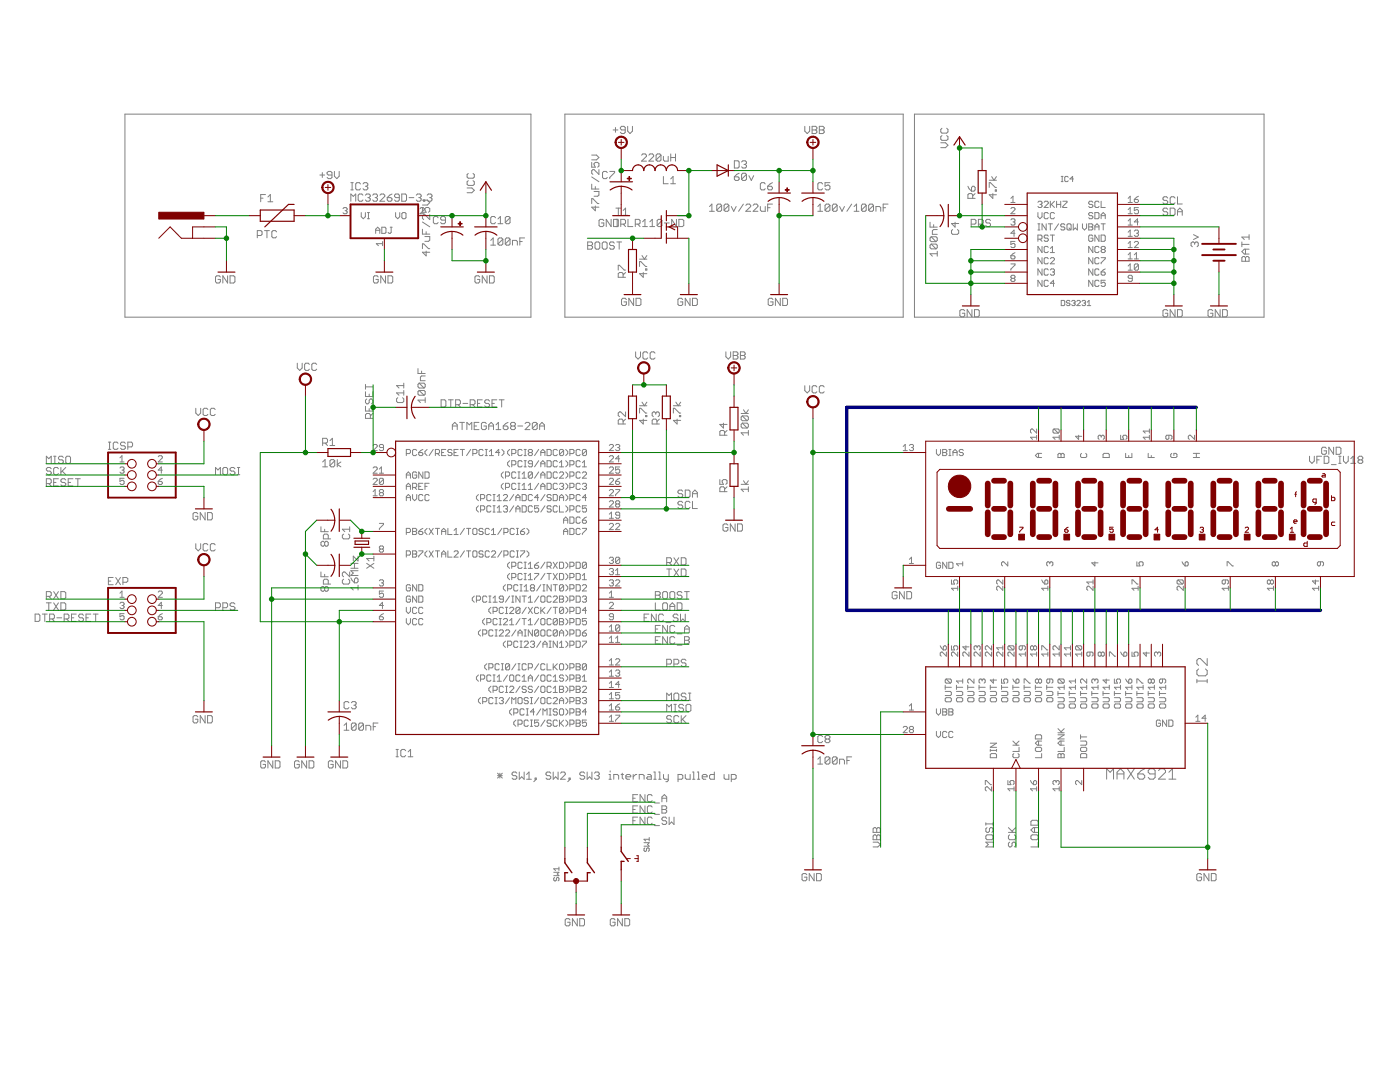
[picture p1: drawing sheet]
<svg xmlns="http://www.w3.org/2000/svg" width="279mm" height="216mm" viewBox="0 0 279 216" stroke-linecap="round" stroke-linejoin="round" font-family="sans-serif">
<g fill="#808080" stroke="#808080" stroke-width=".2">
<path d="M24.9 22.8h81.1z"/>
<path d="M106 22.8v40.5z"/>
<path d="M24.9 63.3h81.1z"/>
<path d="M24.9 22.8v40.5z"/>
<path d="M112.7 22.8h67.6z"/>
<path d="M180.3 22.8v40.5z"/>
<path d="M112.7 63.3h67.6z"/>
<path d="M112.7 22.8v40.5z"/>
<path d="M99.3 154.3l.9 1z"/>
<path d="M100.2 154.3l-.9 1z"/>
<path d="M99.3 154.8h.9z"/>
<path d="M99.8 154.3v1z"/>
<path d="M102.9 154.1l.2 .2z"/>
<path d="M102.4 154.1h.5z"/>
<path d="M102.4 154.1l-.2 .2z"/>
<path d="M102.2 154.3v.2z"/>
<path d="M102.2 154.5l.2 .3z"/>
<path d="M102.4 154.8h.5z"/>
<path d="M102.9 154.8l.2 .2z"/>
<path d="M103.1 155v.3z"/>
<path d="M103.1 155.3l-.2 .2z"/>
<path d="M102.4 155.5h.5z"/>
<path d="M102.2 155.3l.2 .2z"/>
<path d="M103.6 154.1v1.4z"/>
<path d="M103.6 155.5l.5-.5z"/>
<path d="M104.1 155l.5 .5z"/>
<path d="M104.6 154.1v1.4z"/>
<path d="M105.1 154.5l.5-.4z"/>
<path d="M105.6 154.1v1.4z"/>
<path d="M105.1 155.5h.9z"/>
<path d="M106.5 156l.5-.5z"/>
<path d="M107 155.3v.2z"/>
<path d="M106.8 155.3h.2z"/>
<path d="M106.8 155.3v.2z"/>
<path d="M106.8 155.5h.2z"/>
<path d="M109.7 154.1l.2 .2z"/>
<path d="M109.2 154.1h.5z"/>
<path d="M109.2 154.1l-.2 .2z"/>
<path d="M109 154.3v.2z"/>
<path d="M109 154.5l.2 .3z"/>
<path d="M109.2 154.8h.5z"/>
<path d="M109.7 154.8l.2 .2z"/>
<path d="M109.9 155v.3z"/>
<path d="M109.9 155.3l-.2 .2z"/>
<path d="M109.2 155.5h.5z"/>
<path d="M109 155.3l.2 .2z"/>
<path d="M110.4 154.1v1.4z"/>
<path d="M110.4 155.5l.5-.5z"/>
<path d="M110.9 155l.5 .5z"/>
<path d="M111.4 154.1v1.4z"/>
<path d="M111.9 155.5h.9z"/>
<path d="M111.9 155.5l.9-1z"/>
<path d="M112.8 154.3v.2z"/>
<path d="M112.6 154.1l.2 .2z"/>
<path d="M112.1 154.1h.5z"/>
<path d="M112.1 154.1l-.2 .2z"/>
<path d="M113.3 156l.5-.5z"/>
<path d="M113.8 155.3v.2z"/>
<path d="M113.6 155.3h.2z"/>
<path d="M113.6 155.3v.2z"/>
<path d="M113.6 155.5h.2z"/>
<path d="M116.4 154.1l.3 .2z"/>
<path d="M116 154.1h.4z"/>
<path d="M115.7 154.3l.3-.2z"/>
<path d="M115.7 154.3v.2z"/>
<path d="M115.7 154.5l.3 .3z"/>
<path d="M116 154.8h.4z"/>
<path d="M116.4 154.8l.3 .2z"/>
<path d="M116.7 155v.3z"/>
<path d="M116.4 155.5l.3-.2z"/>
<path d="M116 155.5h.4z"/>
<path d="M115.7 155.3l.3 .2z"/>
<path d="M117.2 154.1v1.4z"/>
<path d="M117.2 155.5l.5-.5z"/>
<path d="M117.7 155l.4 .5z"/>
<path d="M118.1 154.1v1.4z"/>
<path d="M118.9 154.1l-.3 .2z"/>
<path d="M118.9 154.1h.5z"/>
<path d="M119.4 154.1l.2 .2z"/>
<path d="M119.6 154.3v.2z"/>
<path d="M119.6 154.5l-.2 .3z"/>
<path d="M119.1 154.8h.3z"/>
<path d="M119.4 154.8l.2 .2z"/>
<path d="M119.6 155v.3z"/>
<path d="M119.6 155.3l-.2 .2z"/>
<path d="M118.9 155.5h.5z"/>
<path d="M118.6 155.3l.3 .2z"/>
<path d="M121.5 154.5h.3z"/>
<path d="M121.8 154.5v1z"/>
<path d="M121.5 155.5h.5z"/>
<path d="M121.8 153.8v.3z"/>
<path d="M122.5 154.5v1z"/>
<path d="M122.5 154.5h.7z"/>
<path d="M123.2 154.5l.3 .3z"/>
<path d="M123.5 154.8v.7z"/>
<path d="M124.2 154.3v1z"/>
<path d="M124.2 155.3l.2 .2z"/>
<path d="M124 154.5h.4z"/>
<path d="M125.2 155.5h.4z"/>
<path d="M124.9 155.3l.3 .2z"/>
<path d="M124.9 154.8v.5z"/>
<path d="M124.9 154.8l.3-.3z"/>
<path d="M125.2 154.5h.4z"/>
<path d="M125.6 154.5l.3 .3z"/>
<path d="M125.9 154.8v.2z"/>
<path d="M124.9 155h1z"/>
<path d="M126.4 154.5v1z"/>
<path d="M126.4 155l.5-.5z"/>
<path d="M126.9 154.5h.2z"/>
<path d="M127.6 154.5v1z"/>
<path d="M127.6 154.5h.7z"/>
<path d="M128.3 154.5l.2 .3z"/>
<path d="M128.5 154.8v.7z"/>
<path d="M129.3 154.5h.5z"/>
<path d="M129.8 154.5l.2 .3z"/>
<path d="M130 154.8v.7z"/>
<path d="M129.3 155.5h.7z"/>
<path d="M129 155.3l.3 .2z"/>
<path d="M129.3 155l-.3 .3z"/>
<path d="M129.3 155h.7z"/>
<path d="M130.5 154.1h.2z"/>
<path d="M130.7 154.1v1.4z"/>
<path d="M130.5 155.5h.5z"/>
<path d="M131.4 154.1h.3z"/>
<path d="M131.7 154.1v1.4z"/>
<path d="M131.4 155.5h.5z"/>
<path d="M132.4 154.5v.8z"/>
<path d="M132.4 155.3l.3 .2z"/>
<path d="M132.7 155.5h.7z"/>
<path d="M133.4 154.5v1.2z"/>
<path d="M133.1 156l.3-.3z"/>
<path d="M132.9 156h.2z"/>
<path d="M135.3 154.5v1.5z"/>
<path d="M135.3 154.5h.7z"/>
<path d="M136 154.5l.3 .3z"/>
<path d="M136.3 154.8v.5z"/>
<path d="M136.3 155.3l-.3 .2z"/>
<path d="M135.3 155.5h.7z"/>
<path d="M136.8 154.5v.8z"/>
<path d="M136.8 155.3l.2 .2z"/>
<path d="M137 155.5h.7z"/>
<path d="M137.7 154.5v1z"/>
<path d="M138.2 154.1h.3z"/>
<path d="M138.5 154.1v1.4z"/>
<path d="M138.2 155.5h.5z"/>
<path d="M139.2 154.1h.2z"/>
<path d="M139.4 154.1v1.4z"/>
<path d="M139.2 155.5h.5z"/>
<path d="M140.4 155.5h.5z"/>
<path d="M140.1 155.3l.3 .2z"/>
<path d="M140.1 154.8v.5z"/>
<path d="M140.1 154.8l.3-.3z"/>
<path d="M140.4 154.5h.5z"/>
<path d="M140.9 154.5l.2 .3z"/>
<path d="M141.1 154.8v.2z"/>
<path d="M140.1 155h1z"/>
<path d="M142.6 154.1v1.4z"/>
<path d="M141.8 155.5h.8z"/>
<path d="M141.6 155.3l.2 .2z"/>
<path d="M141.6 154.8v.5z"/>
<path d="M141.8 154.5l-.2 .3z"/>
<path d="M141.8 154.5h.8z"/>
<path d="M144.5 154.5v.8z"/>
<path d="M144.5 155.3l.2 .2z"/>
<path d="M144.7 155.5h.8z"/>
<path d="M145.5 154.5v1z"/>
<path d="M145.9 154.5v1.5z"/>
<path d="M145.9 154.5h.8z"/>
<path d="M146.7 154.5l.2 .3z"/>
<path d="M146.9 154.8v.5z"/>
<path d="M146.7 155.5l.2-.2z"/>
<path d="M145.9 155.5h.8z"/>
<path d="M182.5 22.8v40.5z"/>
<path d="M182.5 63.3h69.8z"/>
<path d="M252.3 22.8v40.5z"/>
<path d="M182.5 22.8h69.8z"/>
<path d="M220.9 153.4v2.1z"/>
<path d="M220.9 153.4l.7 .7z"/>
<path d="M222.2 153.4l-.6 .7z"/>
<path d="M222.2 153.4v2.1z"/>
<path d="M222.9 154.1v1.4z"/>
<path d="M223.6 153.4l-.7 .7z"/>
<path d="M223.6 153.4l.7 .7z"/>
<path d="M224.3 154.1v1.4z"/>
<path d="M222.9 154.4h1.4z"/>
<path d="M225 153.4l1.4 2.1z"/>
<path d="M226.4 153.4l-1.4 2.1z"/>
<path d="M227.8 153.8l.7-.4z"/>
<path d="M227.8 153.8l-.7 .6z"/>
<path d="M227.1 154.4v.7z"/>
<path d="M227.1 155.1l.3 .4z"/>
<path d="M227.4 155.5h.7z"/>
<path d="M228.1 155.5l.4-.4z"/>
<path d="M228.5 154.8v.3z"/>
<path d="M228.1 154.4l.4 .4z"/>
<path d="M227.1 154.4h1z"/>
<path d="M229.2 155.1l.3 .4z"/>
<path d="M229.5 155.5h.7z"/>
<path d="M230.2 155.5l.3-.4z"/>
<path d="M230.5 153.8v1.3z"/>
<path d="M230.2 153.4l.3 .4z"/>
<path d="M229.5 153.4h.7z"/>
<path d="M229.5 153.4l-.3 .4z"/>
<path d="M229.2 153.8v.3z"/>
<path d="M229.2 154.1l.3 .3z"/>
<path d="M229.5 154.4h1z"/>
<path d="M231.2 155.5h1.4z"/>
<path d="M231.2 155.5l1.4-1.4z"/>
<path d="M232.6 153.8v.3z"/>
<path d="M232.2 153.4l.4 .4z"/>
<path d="M231.6 153.4h.6z"/>
<path d="M231.6 153.4l-.4 .4z"/>
<path d="M233.3 154.1l.7-.7z"/>
<path d="M234 153.4v2.1z"/>
<path d="M233.3 155.5h1.4z"/>
<path d="M261.3 91v1z"/>
<path d="M261.3 92l.5 .5z"/>
<path d="M261.8 92.5l.5-.5z"/>
<path d="M262.3 91v1z"/>
<path d="M262.8 91v1.5z"/>
<path d="M262.8 91h1z"/>
<path d="M262.8 91.8h.5z"/>
<path d="M264.3 91v1.5z"/>
<path d="M264.3 92.5h.7z"/>
<path d="M265 92.5l.2-.3z"/>
<path d="M265.2 91.3v.9z"/>
<path d="M265 91l.2 .3z"/>
<path d="M264.3 91h.7z"/>
<path d="M265.7 92.7h1z"/>
<path d="M267.2 92.5h.4z"/>
<path d="M267.4 91v1.5z"/>
<path d="M267.2 91h.4z"/>
<path d="M268.1 91v1z"/>
<path d="M268.1 92l.5 .5z"/>
<path d="M268.6 92.5l.5-.5z"/>
<path d="M269.1 91v1z"/>
<path d="M270 91l-.4 .5z"/>
<path d="M270 91v1.5z"/>
<path d="M269.6 92.5h.9z"/>
<path d="M271 91.3l.3-.3z"/>
<path d="M271.3 91h.4z"/>
<path d="M271.7 91l.3 .3z"/>
<path d="M272 91.3v.2z"/>
<path d="M272 91.5l-.3 .3z"/>
<path d="M271.7 91.8l.3 .2z"/>
<path d="M272 92v.2z"/>
<path d="M272 92.2l-.3 .3z"/>
<path d="M271.3 92.5h.4z"/>
<path d="M271 92.2l.3 .3z"/>
<path d="M271 92v.2z"/>
<path d="M271 92l.3-.2z"/>
<path d="M271 91.5l.3 .3z"/>
<path d="M271 91.3v.2z"/>
<path d="M271.3 91.8h.4z"/>
<path d="M160.6 77v.9z"/>
<path d="M160.6 77.9l.5 .5z"/>
<path d="M161.1 78.4l.5-.5z"/>
<path d="M161.6 77v.9z"/>
<path d="M162.8 77l.2 .2z"/>
<path d="M162.3 77h.5z"/>
<path d="M162.3 77l-.2 .2z"/>
<path d="M162.1 77.2v1z"/>
<path d="M162.1 78.2l.2 .2z"/>
<path d="M162.3 78.4h.5z"/>
<path d="M162.8 78.4l.2-.2z"/>
<path d="M164.2 77l.3 .2z"/>
<path d="M163.8 77h.4z"/>
<path d="M163.8 77l-.3 .2z"/>
<path d="M163.5 77.2v1z"/>
<path d="M163.5 78.2l.3 .2z"/>
<path d="M163.8 78.4h.4z"/>
<path d="M164.2 78.4l.3-.2z"/>
<path d="M239.6 174.3l.2 .2z"/>
<path d="M239.1 174.3h.5z"/>
<path d="M239.1 174.3l-.3 .2z"/>
<path d="M238.8 174.5v1z"/>
<path d="M238.8 175.5l.3 .2z"/>
<path d="M239.1 175.7h.5z"/>
<path d="M239.8 175.5l-.2 .2z"/>
<path d="M239.8 175v.5z"/>
<path d="M239.3 175h.5z"/>
<path d="M240.3 174.3v1.4z"/>
<path d="M240.3 174.3l1 1.4z"/>
<path d="M241.3 174.3v1.4z"/>
<path d="M241.7 174.3v1.4z"/>
<path d="M241.7 175.7h.8z"/>
<path d="M242.7 175.5l-.2 .2z"/>
<path d="M242.7 174.5v1z"/>
<path d="M242.5 174.3l.2 .2z"/>
<path d="M241.7 174.3h.8z"/>
<path d="M178.8 118l.2 .3z"/>
<path d="M178.3 118h.5z"/>
<path d="M178.1 118.3l.2-.3z"/>
<path d="M178.1 118.3v1z"/>
<path d="M178.1 119.3l.2 .2z"/>
<path d="M178.3 119.5h.5z"/>
<path d="M178.8 119.5l.2-.2z"/>
<path d="M179 118.8v.5z"/>
<path d="M178.5 118.8h.5z"/>
<path d="M179.5 118v1.5z"/>
<path d="M179.5 118l1 1.5z"/>
<path d="M180.5 118v1.5z"/>
<path d="M181 118v1.5z"/>
<path d="M181 119.5h.7z"/>
<path d="M181.7 119.5l.2-.2z"/>
<path d="M181.9 118.3v1z"/>
<path d="M181.7 118l.2 .3z"/>
<path d="M181 118h.7z"/>
<path d="M90.3 84.8v.9z"/>
<path d="M90.3 84.8l.5-.5z"/>
<path d="M90.8 84.3l.4 .5z"/>
<path d="M91.2 84.8v.9z"/>
<path d="M90.3 85h.9z"/>
<path d="M92.2 84.3v1.4z"/>
<path d="M91.7 84.3h1z"/>
<path d="M93.2 84.3v1.4z"/>
<path d="M93.2 84.3l.5 .5z"/>
<path d="M93.7 84.8l.4-.5z"/>
<path d="M94.1 84.3v1.4z"/>
<path d="M94.6 84.3h1z"/>
<path d="M94.6 84.3v1.4z"/>
<path d="M94.6 85.7h1z"/>
<path d="M94.6 85h.5z"/>
<path d="M96.8 84.3l.2 .2z"/>
<path d="M96.3 84.3h.5z"/>
<path d="M96.1 84.5l.2-.2z"/>
<path d="M96.1 84.5v1z"/>
<path d="M96.1 85.5l.2 .2z"/>
<path d="M96.3 85.7h.5z"/>
<path d="M96.8 85.7l.2-.2z"/>
<path d="M97 85v.5z"/>
<path d="M96.6 85h.4z"/>
<path d="M97.5 84.8v.9z"/>
<path d="M97.5 84.8l.5-.5z"/>
<path d="M98 84.3l.5 .5z"/>
<path d="M98.5 84.8v.9z"/>
<path d="M97.5 85h1z"/>
<path d="M99.5 84.3l-.5 .5z"/>
<path d="M99.5 84.3v1.4z"/>
<path d="M99 85.7h.9z"/>
<path d="M100.9 84.5l.5-.2z"/>
<path d="M100.9 84.5l-.5 .5z"/>
<path d="M100.4 85v.5z"/>
<path d="M100.4 85.5l.3 .2z"/>
<path d="M100.7 85.7h.5z"/>
<path d="M101.2 85.7l.2-.2z"/>
<path d="M101.4 85.2v.3z"/>
<path d="M101.2 85l.2 .2z"/>
<path d="M100.4 85h.8z"/>
<path d="M101.9 84.5l.2-.2z"/>
<path d="M102.1 84.3h.5z"/>
<path d="M102.6 84.3l.2 .2z"/>
<path d="M102.8 84.5v.3z"/>
<path d="M102.8 84.8l-.2 .2z"/>
<path d="M102.6 85l.2 .2z"/>
<path d="M102.8 85.2v.3z"/>
<path d="M102.8 85.5l-.2 .2z"/>
<path d="M102.1 85.7h.5z"/>
<path d="M101.9 85.5l.2 .2z"/>
<path d="M101.9 85.2v.3z"/>
<path d="M101.9 85.2l.2-.2z"/>
<path d="M101.9 84.8l.2 .2z"/>
<path d="M101.9 84.5v.3z"/>
<path d="M102.1 85h.5z"/>
<path d="M103.3 85h1z"/>
<path d="M104.8 85.7h.9z"/>
<path d="M104.8 85.7l.9-.9z"/>
<path d="M105.7 84.5v.3z"/>
<path d="M105.5 84.3l.2 .2z"/>
<path d="M105 84.3h.5z"/>
<path d="M105 84.3l-.2 .2z"/>
<path d="M106.2 84.5v1z"/>
<path d="M106.2 84.5l.3-.2z"/>
<path d="M106.5 84.3h.5z"/>
<path d="M107 84.3l.2 .2z"/>
<path d="M107.2 84.5v1z"/>
<path d="M107 85.7l.2-.2z"/>
<path d="M106.5 85.7h.5z"/>
<path d="M106.2 85.5l.3 .2z"/>
<path d="M106.2 85.5l1-1z"/>
<path d="M107.7 84.8v.9z"/>
<path d="M108.2 84.3l-.5 .5z"/>
<path d="M108.2 84.3l.4 .5z"/>
<path d="M108.6 84.8v.9z"/>
<path d="M107.7 85h.9z"/>
<path d="M70 117.3l.5 .4z"/>
<path d="M70 117.3h1.5z"/>
<path d="M71.5 116.8v.9z"/>
<path d="M70 115.3l.3 .5z"/>
<path d="M70.3 115.8l.4 .5z"/>
<path d="M70.7 116.3h.5z"/>
<path d="M71.5 116l-.3 .3z"/>
<path d="M71.5 115.6v.4z"/>
<path d="M71.2 115.3l.3 .3z"/>
<path d="M71 115.3h.2z"/>
<path d="M71 115.3l-.3 .3z"/>
<path d="M70.7 115.6v.7z"/>
<path d="M70 114.8h1.5z"/>
<path d="M70 114.8l.5-.5z"/>
<path d="M70 113.9l.5 .4z"/>
<path d="M70 113.9h1.5z"/>
<path d="M70 113.4h1.5z"/>
<path d="M70.7 112.4v1z"/>
<path d="M70 112.4h1.5z"/>
<path d="M70.5 111v.9z"/>
<path d="M70.5 111l1 .9z"/>
<path d="M71.5 111v.9z"/>
<path d="M64.1 108.7l.2 .3z"/>
<path d="M64.1 108.3v.4z"/>
<path d="M64.3 108l-.2 .3z"/>
<path d="M64.3 108h.2z"/>
<path d="M64.5 108l.3 .3z"/>
<path d="M65 108l-.2 .3z"/>
<path d="M65 108h.3z"/>
<path d="M65.3 108l.2 .3z"/>
<path d="M65.5 108.3v.4z"/>
<path d="M65.5 108.7l-.2 .3z"/>
<path d="M65 109h.3z"/>
<path d="M64.8 108.7l.2 .3z"/>
<path d="M64.8 108.7l-.3 .3z"/>
<path d="M64.3 109h.2z"/>
<path d="M64.8 108.3v.4z"/>
<path d="M64.5 107.5h1.5z"/>
<path d="M64.5 106.8v.7z"/>
<path d="M64.5 106.8l.3-.2z"/>
<path d="M64.8 106.6h.5z"/>
<path d="M65.3 106.6l.2 .2z"/>
<path d="M65.5 106.8v.7z"/>
<path d="M64.1 106.1h1.4z"/>
<path d="M64.1 105.1v1z"/>
<path d="M64.8 105.6v.5z"/>
<path d="M64.1 117.8l.2 .2z"/>
<path d="M64.1 117.3v.5z"/>
<path d="M64.1 117.3l.2-.3z"/>
<path d="M64.3 117h.2z"/>
<path d="M64.5 117l.3 .3z"/>
<path d="M64.8 117.3l.2-.3z"/>
<path d="M65 117h.3z"/>
<path d="M65.3 117l.2 .3z"/>
<path d="M65.5 117.3v.5z"/>
<path d="M65.3 118l.2-.2z"/>
<path d="M65 118h.3z"/>
<path d="M64.8 117.8l.2 .2z"/>
<path d="M64.5 118l.3-.2z"/>
<path d="M64.3 118h.2z"/>
<path d="M64.8 117.3v.5z"/>
<path d="M64.5 116.5h1.5z"/>
<path d="M64.5 115.8v.7z"/>
<path d="M64.5 115.8l.3-.2z"/>
<path d="M64.8 115.6h.5z"/>
<path d="M65.3 115.6l.2 .2z"/>
<path d="M65.5 115.8v.7z"/>
<path d="M64.1 115.1h1.4z"/>
<path d="M64.1 114.1v1z"/>
<path d="M64.8 114.6v.5z"/>
<path d="M68.7 144.7l.5-.4z"/>
<path d="M69.2 144.3v1.4z"/>
<path d="M68.7 145.7h.9z"/>
<path d="M70.1 144.5v1z"/>
<path d="M70.1 144.5l.3-.2z"/>
<path d="M70.4 144.3h.4z"/>
<path d="M70.8 144.3l.3 .2z"/>
<path d="M71.1 144.5v1z"/>
<path d="M71.1 145.5l-.3 .2z"/>
<path d="M70.4 145.7h.4z"/>
<path d="M70.1 145.5l.3 .2z"/>
<path d="M70.1 145.5l1-1z"/>
<path d="M71.6 144.5v1z"/>
<path d="M71.6 144.5l.2-.2z"/>
<path d="M71.8 144.3h.5z"/>
<path d="M72.3 144.3l.2 .2z"/>
<path d="M72.5 144.5v1z"/>
<path d="M72.5 145.5l-.2 .2z"/>
<path d="M71.8 145.7h.5z"/>
<path d="M71.6 145.5l.2 .2z"/>
<path d="M71.6 145.5l.9-1z"/>
<path d="M73 144.7v1z"/>
<path d="M73 144.7h.7z"/>
<path d="M73.7 144.7l.3 .3z"/>
<path d="M74 145v.7z"/>
<path d="M74.5 144.3v1.4z"/>
<path d="M74.5 144.3h.9z"/>
<path d="M74.5 145h.5z"/>
<path d="M64.4 92.2l.5-.5z"/>
<path d="M64.9 91.7v1.5z"/>
<path d="M64.4 93.2h1z"/>
<path d="M65.8 91.9v1z"/>
<path d="M65.8 91.9l.3-.2z"/>
<path d="M66.1 91.7h.5z"/>
<path d="M66.6 91.7l.2 .2z"/>
<path d="M66.8 91.9v1z"/>
<path d="M66.8 92.9l-.2 .3z"/>
<path d="M66.1 93.2h.5z"/>
<path d="M65.8 92.9l.3 .3z"/>
<path d="M65.8 92.9l1-1z"/>
<path d="M67.3 91.7v1.5z"/>
<path d="M67.3 92.7l.7 .5z"/>
<path d="M67.3 92.7l.7-.5z"/>
<path d="M59.5 151.8l.2 .2z"/>
<path d="M59 151.8h.5z"/>
<path d="M58.8 152l.2-.2z"/>
<path d="M58.8 152v1z"/>
<path d="M58.8 153l.2 .2z"/>
<path d="M59 153.2h.5z"/>
<path d="M59.5 153.2l.2-.2z"/>
<path d="M59.7 152.5v.5z"/>
<path d="M59.2 152.5h.5z"/>
<path d="M60.2 151.8v1.4z"/>
<path d="M60.2 151.8l1 1.4z"/>
<path d="M61.2 151.8v1.4z"/>
<path d="M61.7 151.8v1.4z"/>
<path d="M61.7 153.2h.7z"/>
<path d="M62.4 153.2l.2-.2z"/>
<path d="M62.6 152v1z"/>
<path d="M62.4 151.8l.2 .2z"/>
<path d="M61.7 151.8h.7z"/>
<path d="M66.3 151.8l.2 .2z"/>
<path d="M65.8 151.8h.5z"/>
<path d="M65.8 151.8l-.3 .2z"/>
<path d="M65.5 152v1z"/>
<path d="M65.5 153l.3 .2z"/>
<path d="M65.8 153.2h.5z"/>
<path d="M66.3 153.2l.2-.2z"/>
<path d="M66.5 152.5v.5z"/>
<path d="M66 152.5h.5z"/>
<path d="M67 151.8v1.4z"/>
<path d="M67 151.8l.9 1.4z"/>
<path d="M67.9 151.8v1.4z"/>
<path d="M68.4 151.8v1.4z"/>
<path d="M68.4 153.2h.8z"/>
<path d="M69.2 153.2l.2-.2z"/>
<path d="M69.4 152v1z"/>
<path d="M69.2 151.8l.2 .2z"/>
<path d="M68.4 151.8h.8z"/>
<path d="M52.7 151.8l.3 .2z"/>
<path d="M52.3 151.8h.4z"/>
<path d="M52.3 151.8l-.3 .2z"/>
<path d="M52 152v1z"/>
<path d="M52 153l.3 .2z"/>
<path d="M52.3 153.2h.4z"/>
<path d="M52.7 153.2l.3-.2z"/>
<path d="M53 152.5v.5z"/>
<path d="M52.5 152.5h.5z"/>
<path d="M53.5 151.8v1.4z"/>
<path d="M53.5 151.8l.9 1.4z"/>
<path d="M54.4 151.8v1.4z"/>
<path d="M54.9 151.8v1.4z"/>
<path d="M54.9 153.2h.7z"/>
<path d="M55.6 153.2l.3-.2z"/>
<path d="M55.9 152v1z"/>
<path d="M55.6 151.8l.3 .2z"/>
<path d="M54.9 151.8h.7z"/>
<path d="M59.3 72.5v.9z"/>
<path d="M59.3 73.4l.5 .5z"/>
<path d="M59.8 73.9l.5-.5z"/>
<path d="M60.3 72.5v.9z"/>
<path d="M61.5 72.5l.2 .2z"/>
<path d="M61 72.5h.5z"/>
<path d="M61 72.5l-.2 .2z"/>
<path d="M60.8 72.7v1z"/>
<path d="M60.8 73.7l.2 .2z"/>
<path d="M61 73.9h.5z"/>
<path d="M61.7 73.7l-.2 .2z"/>
<path d="M62.9 72.5l.3 .2z"/>
<path d="M62.5 72.5h.4z"/>
<path d="M62.2 72.7l.3-.2z"/>
<path d="M62.2 72.7v1z"/>
<path d="M62.2 73.7l.3 .2z"/>
<path d="M62.5 73.9h.4z"/>
<path d="M62.9 73.9l.3-.2z"/>
<path d="M70 38.7v1.5z"/>
<path d="M70 38.7l.5 .5z"/>
<path d="M70.5 39.2l.5-.5z"/>
<path d="M71 38.7v1.5z"/>
<path d="M72.2 38.7l.2 .2z"/>
<path d="M71.7 38.7h.5z"/>
<path d="M71.7 38.7l-.2 .2z"/>
<path d="M71.5 38.9v1z"/>
<path d="M71.5 39.9l.2 .3z"/>
<path d="M71.7 40.2h.5z"/>
<path d="M72.4 39.9l-.2 .3z"/>
<path d="M72.9 38.9l.3-.2z"/>
<path d="M73.2 38.7h.4z"/>
<path d="M73.6 38.7l.3 .2z"/>
<path d="M73.9 38.9v.3z"/>
<path d="M73.9 39.2l-.3 .2z"/>
<path d="M73.4 39.4h.2z"/>
<path d="M73.6 39.4l.3 .3z"/>
<path d="M73.9 39.7v.2z"/>
<path d="M73.9 39.9l-.3 .3z"/>
<path d="M73.2 40.2h.4z"/>
<path d="M72.9 39.9l.3 .3z"/>
<path d="M74.4 38.9l.2-.2z"/>
<path d="M74.6 38.7h.5z"/>
<path d="M75.1 38.7l.2 .2z"/>
<path d="M75.3 38.9v.3z"/>
<path d="M75.3 39.2l-.2 .2z"/>
<path d="M74.9 39.4h.2z"/>
<path d="M75.1 39.4l.2 .3z"/>
<path d="M75.3 39.7v.2z"/>
<path d="M75.3 39.9l-.2 .3z"/>
<path d="M74.6 40.2h.5z"/>
<path d="M74.4 39.9l.2 .3z"/>
<path d="M75.8 40.2h1z"/>
<path d="M75.8 40.2l1-1z"/>
<path d="M76.8 38.9v.3z"/>
<path d="M76.5 38.7l.3 .2z"/>
<path d="M76.1 38.7h.4z"/>
<path d="M75.8 38.9l.3-.2z"/>
<path d="M77.8 38.9l.4-.2z"/>
<path d="M77.8 38.9l-.5 .5z"/>
<path d="M77.3 39.4v.5z"/>
<path d="M77.3 39.9l.2 .3z"/>
<path d="M77.5 40.2h.5z"/>
<path d="M78.2 39.9l-.2 .3z"/>
<path d="M78.2 39.7v.2z"/>
<path d="M78 39.4l.2 .3z"/>
<path d="M77.3 39.4h.7z"/>
<path d="M78.7 39.9l.3 .3z"/>
<path d="M79 40.2h.5z"/>
<path d="M79.7 39.9l-.2 .3z"/>
<path d="M79.7 38.9v1z"/>
<path d="M79.5 38.7l.2 .2z"/>
<path d="M79 38.7h.5z"/>
<path d="M79 38.7l-.3 .2z"/>
<path d="M78.7 38.9v.3z"/>
<path d="M78.7 39.2l.3 .2z"/>
<path d="M79 39.4h.7z"/>
<path d="M80.2 38.7v1.5z"/>
<path d="M80.2 40.2h.7z"/>
<path d="M81.1 39.9l-.2 .3z"/>
<path d="M81.1 38.9v1z"/>
<path d="M80.9 38.7l.2 .2z"/>
<path d="M80.2 38.7h.7z"/>
<path d="M81.6 39.4h1z"/>
<path d="M83.1 38.9l.2-.2z"/>
<path d="M83.3 38.7h.5z"/>
<path d="M83.8 38.7l.3 .2z"/>
<path d="M84.1 38.9v.3z"/>
<path d="M84.1 39.2l-.3 .2z"/>
<path d="M83.6 39.4h.2z"/>
<path d="M83.8 39.4l.3 .3z"/>
<path d="M84.1 39.7v.2z"/>
<path d="M83.8 40.2l.3-.3z"/>
<path d="M83.3 40.2h.5z"/>
<path d="M83.1 39.9l.2 .3z"/>
<path d="M84.5 39.9v.3z"/>
<path d="M84.5 39.9h.3z"/>
<path d="M84.8 39.9v.3z"/>
<path d="M84.5 40.2h.3z"/>
<path d="M85.3 38.9l.2-.2z"/>
<path d="M85.5 38.7h.5z"/>
<path d="M86 38.7l.2 .2z"/>
<path d="M86.2 38.9v.3z"/>
<path d="M86.2 39.2l-.2 .2z"/>
<path d="M85.7 39.4h.3z"/>
<path d="M86 39.4l.2 .3z"/>
<path d="M86.2 39.7v.2z"/>
<path d="M86.2 39.9l-.2 .3z"/>
<path d="M85.5 40.2h.5z"/>
<path d="M85.3 39.9l.2 .3z"/>
<path d="M39.2 102.3l.3 .2z"/>
<path d="M38.8 102.3h.4z"/>
<path d="M38.8 102.3l-.3 .2z"/>
<path d="M38.5 102.5v1z"/>
<path d="M38.5 103.5l.3 .2z"/>
<path d="M38.8 103.7h.4z"/>
<path d="M39.5 103.5l-.3 .2z"/>
<path d="M39.5 103v.5z"/>
<path d="M39 103h.5z"/>
<path d="M40 102.3v1.4z"/>
<path d="M40 102.3l.9 1.4z"/>
<path d="M40.9 102.3v1.4z"/>
<path d="M41.4 102.3v1.4z"/>
<path d="M41.4 103.7h.7z"/>
<path d="M42.4 103.5l-.3 .2z"/>
<path d="M42.4 102.5v1z"/>
<path d="M42.1 102.3l.3 .2z"/>
<path d="M41.4 102.3h.7z"/>
<path d="M39.1 81.5v.9z"/>
<path d="M39.1 82.4l.5 .5z"/>
<path d="M39.6 82.9l.4-.5z"/>
<path d="M40 81.5v.9z"/>
<path d="M41.3 81.5l.2 .2z"/>
<path d="M40.8 81.5h.5z"/>
<path d="M40.8 81.5l-.3 .2z"/>
<path d="M40.5 81.7v1z"/>
<path d="M40.5 82.7l.3 .2z"/>
<path d="M40.8 82.9h.5z"/>
<path d="M41.3 82.9l.2-.2z"/>
<path d="M42.7 81.5l.2 .2z"/>
<path d="M42.2 81.5h.5z"/>
<path d="M42 81.7l.2-.2z"/>
<path d="M42 81.7v1z"/>
<path d="M42 82.7l.2 .2z"/>
<path d="M42.2 82.9h.5z"/>
<path d="M42.7 82.9l.2-.2z"/>
<path d="M63.8 34.9h1z"/>
<path d="M64.3 34.4v1z"/>
<path d="M65.3 35.4l.2 .2z"/>
<path d="M65.5 35.6h.5z"/>
<path d="M66 35.6l.3-.2z"/>
<path d="M66.3 34.4v1z"/>
<path d="M66 34.2l.3 .2z"/>
<path d="M65.5 34.2h.5z"/>
<path d="M65.3 34.4l.2-.2z"/>
<path d="M65.3 34.4v.3z"/>
<path d="M65.3 34.7l.2 .2z"/>
<path d="M65.5 34.9h.8z"/>
<path d="M66.7 34.2v1z"/>
<path d="M66.7 35.2l.5 .4z"/>
<path d="M67.7 35.2l-.5 .4z"/>
<path d="M67.7 34.2v1z"/>
<path d="M75.2 55l.3 .3z"/>
<path d="M74.8 55h.4z"/>
<path d="M74.8 55l-.3 .3z"/>
<path d="M74.5 55.3v.9z"/>
<path d="M74.5 56.2l.3 .3z"/>
<path d="M74.8 56.5h.4z"/>
<path d="M75.5 56.2l-.3 .3z"/>
<path d="M75.5 55.8v.4z"/>
<path d="M75 55.8h.5z"/>
<path d="M76 55v1.5z"/>
<path d="M76 55l.9 1.5z"/>
<path d="M76.9 55v1.5z"/>
<path d="M77.4 55v1.5z"/>
<path d="M77.4 56.5h.7z"/>
<path d="M78.4 56.2l-.3 .3z"/>
<path d="M78.4 55.3v.9z"/>
<path d="M78.1 55l.3 .3z"/>
<path d="M77.4 55h.7z"/>
<path d="M93.2 38.5h1z"/>
<path d="M94.2 38.5l.5-.5z"/>
<path d="M94.2 37.5l.5 .5z"/>
<path d="M93.2 37.5h1z"/>
<path d="M93.5 36l-.3 .3z"/>
<path d="M93.2 36.3v.5z"/>
<path d="M93.2 36.8l.3 .2z"/>
<path d="M93.5 37h.9z"/>
<path d="M94.4 37l.3-.2z"/>
<path d="M94.7 36.3v.5z"/>
<path d="M94.4 36l.3 .3z"/>
<path d="M93.5 34.6l-.3 .2z"/>
<path d="M93.2 34.8v.5z"/>
<path d="M93.2 35.3l.3 .3z"/>
<path d="M93.5 35.6h.9z"/>
<path d="M94.4 35.6l.3-.3z"/>
<path d="M94.7 34.8v.5z"/>
<path d="M94.4 34.6l.3 .2z"/>
<path d="M147 34.8l.5-.2z"/>
<path d="M147 34.8l-.4 .5z"/>
<path d="M146.6 35.3v.5z"/>
<path d="M146.6 35.8l.2 .2z"/>
<path d="M146.8 36h.5z"/>
<path d="M147.5 35.8l-.2 .2z"/>
<path d="M147.5 35.5v.3z"/>
<path d="M147.3 35.3l.2 .2z"/>
<path d="M146.6 35.3h.7z"/>
<path d="M148 34.8v1z"/>
<path d="M148 34.8l.3-.2z"/>
<path d="M148.3 34.6h.4z"/>
<path d="M148.7 34.6l.3 .2z"/>
<path d="M149 34.8v1z"/>
<path d="M148.7 36l.3-.2z"/>
<path d="M148.3 36h.4z"/>
<path d="M148 35.8l.3 .2z"/>
<path d="M148 35.8l1-1z"/>
<path d="M149.5 35.1l.4 .9z"/>
<path d="M150.4 35.1l-.5 .9z"/>
<path d="M128 32.2h1z"/>
<path d="M128 32.2l1-1z"/>
<path d="M129 31v.2z"/>
<path d="M128.8 30.7l.2 .3z"/>
<path d="M128.3 30.7h.5z"/>
<path d="M128.3 30.7l-.3 .3z"/>
<path d="M129.5 32.2h1z"/>
<path d="M129.5 32.2l1-1z"/>
<path d="M130.5 31v.2z"/>
<path d="M130.2 30.7l.3 .3z"/>
<path d="M129.7 30.7h.5z"/>
<path d="M129.7 30.7l-.2 .3z"/>
<path d="M130.9 31v.9z"/>
<path d="M131.2 30.7l-.3 .3z"/>
<path d="M131.2 30.7h.5z"/>
<path d="M131.7 30.7l.2 .3z"/>
<path d="M131.9 31v.9z"/>
<path d="M131.9 31.9l-.2 .3z"/>
<path d="M131.2 32.2h.5z"/>
<path d="M130.9 31.9l.3 .3z"/>
<path d="M130.9 31.9l1-.9z"/>
<path d="M132.4 31.2v.7z"/>
<path d="M132.4 31.9l.2 .3z"/>
<path d="M132.6 32.2h.7z"/>
<path d="M133.3 31.2v1z"/>
<path d="M133.9 30.7v1.5z"/>
<path d="M133.9 31.4h.9z"/>
<path d="M134.8 30.7v1.5z"/>
<path d="M142.1 40.7l-.5 .5z"/>
<path d="M142.1 40.7v1.5z"/>
<path d="M141.6 42.2h1z"/>
<path d="M143 41v.9z"/>
<path d="M143.3 40.7l-.3 .3z"/>
<path d="M143.3 40.7h.5z"/>
<path d="M143.8 40.7l.2 .3z"/>
<path d="M144 41v.9z"/>
<path d="M143.8 42.2l.2-.3z"/>
<path d="M143.3 42.2h.5z"/>
<path d="M143 41.9l.3 .3z"/>
<path d="M143 41.9l1-.9z"/>
<path d="M144.5 41v.9z"/>
<path d="M144.7 40.7l-.2 .3z"/>
<path d="M144.7 40.7h.5z"/>
<path d="M145.2 40.7l.3 .3z"/>
<path d="M145.5 41v.9z"/>
<path d="M145.5 41.9l-.3 .3z"/>
<path d="M144.7 42.2h.5z"/>
<path d="M144.5 41.9l.2 .3z"/>
<path d="M144.5 41.9l1-.9z"/>
<path d="M145.9 41.2l.5 1z"/>
<path d="M146.9 41.2l-.5 1z"/>
<path d="M148.4 40.7l-1 1.5z"/>
<path d="M148.8 42.2h1z"/>
<path d="M148.8 42.2l1-1z"/>
<path d="M149.8 41v.2z"/>
<path d="M149.6 40.7l.2 .3z"/>
<path d="M149.1 40.7h.5z"/>
<path d="M148.8 41l.3-.3z"/>
<path d="M150.3 42.2h1z"/>
<path d="M150.3 42.2l1-1z"/>
<path d="M151.3 41v.2z"/>
<path d="M151 40.7l.3 .3z"/>
<path d="M150.5 40.7h.5z"/>
<path d="M150.5 40.7l-.2 .3z"/>
<path d="M151.7 41.2v.7z"/>
<path d="M151.7 41.9l.3 .3z"/>
<path d="M152 42.2h.7z"/>
<path d="M152.7 41.2v1z"/>
<path d="M153.2 40.7v1.5z"/>
<path d="M153.2 40.7h1z"/>
<path d="M153.2 41.4h.5z"/>
<path d="M122.4 25.9h.9z"/>
<path d="M122.8 25.4v1z"/>
<path d="M123.8 26.4l.3 .2z"/>
<path d="M124.1 26.6h.4z"/>
<path d="M124.5 26.6l.3-.2z"/>
<path d="M124.8 25.4v1z"/>
<path d="M124.5 25.2l.3 .2z"/>
<path d="M124.1 25.2h.4z"/>
<path d="M123.8 25.4l.3-.2z"/>
<path d="M123.8 25.4v.3z"/>
<path d="M123.8 25.7l.3 .2z"/>
<path d="M124.1 25.9h.7z"/>
<path d="M125.3 25.2v1z"/>
<path d="M125.3 26.2l.4 .4z"/>
<path d="M125.7 26.6l.5-.4z"/>
<path d="M126.2 25.2v1z"/>
<path d="M136 59.5l.2 .3z"/>
<path d="M135.5 59.5h.5z"/>
<path d="M135.5 59.5l-.2 .3z"/>
<path d="M135.3 59.8v.9z"/>
<path d="M135.3 60.7l.2 .3z"/>
<path d="M135.5 61h.5z"/>
<path d="M136.2 60.7l-.2 .3z"/>
<path d="M136.2 60.2v.5z"/>
<path d="M135.8 60.2h.4z"/>
<path d="M136.8 59.5v1.5z"/>
<path d="M136.8 59.5l.9 1.5z"/>
<path d="M137.7 59.5v1.5z"/>
<path d="M138.2 59.5v1.5z"/>
<path d="M138.2 61h.7z"/>
<path d="M138.9 61l.3-.3z"/>
<path d="M139.2 59.8v.9z"/>
<path d="M138.9 59.5l.3 .3z"/>
<path d="M138.2 59.5h.7z"/>
<path d="M154 59.5l.3 .3z"/>
<path d="M153.5 59.5h.5z"/>
<path d="M153.5 59.5l-.2 .3z"/>
<path d="M153.3 59.8v.9z"/>
<path d="M153.3 60.7l.2 .3z"/>
<path d="M153.5 61h.5z"/>
<path d="M154 61l.3-.3z"/>
<path d="M154.3 60.2v.5z"/>
<path d="M153.8 60.2h.5z"/>
<path d="M154.7 59.5v1.5z"/>
<path d="M154.7 59.5l1 1.5z"/>
<path d="M155.7 59.5v1.5z"/>
<path d="M156.2 59.5v1.5z"/>
<path d="M156.2 61h.7z"/>
<path d="M156.9 61l.3-.3z"/>
<path d="M157.2 59.8v.9z"/>
<path d="M156.9 59.5l.3 .3z"/>
<path d="M156.2 59.5h.7z"/>
<path d="M163.7 40.7l-.5 .5z"/>
<path d="M163.7 40.7v1.5z"/>
<path d="M163.2 42.2h1z"/>
<path d="M164.7 41v.9z"/>
<path d="M164.7 41l.2-.3z"/>
<path d="M164.9 40.7h.5z"/>
<path d="M165.4 40.7l.2 .3z"/>
<path d="M165.6 41v.9z"/>
<path d="M165.4 42.2l.2-.3z"/>
<path d="M164.9 42.2h.5z"/>
<path d="M164.7 41.9l.2 .3z"/>
<path d="M164.7 41.9l.9-.9z"/>
<path d="M166.1 41v.9z"/>
<path d="M166.3 40.7l-.2 .3z"/>
<path d="M166.3 40.7h.5z"/>
<path d="M166.8 40.7l.3 .3z"/>
<path d="M167.1 41v.9z"/>
<path d="M167.1 41.9l-.3 .3z"/>
<path d="M166.3 42.2h.5z"/>
<path d="M166.1 41.9l.2 .3z"/>
<path d="M166.1 41.9l1-.9z"/>
<path d="M167.6 41.2l.4 1z"/>
<path d="M168.5 41.2l-.5 1z"/>
<path d="M170 40.7l-1 1.5z"/>
<path d="M170.5 41.2l.4-.5z"/>
<path d="M170.9 40.7v1.5z"/>
<path d="M170.5 42.2h.9z"/>
<path d="M171.9 41v.9z"/>
<path d="M172.1 40.7l-.2 .3z"/>
<path d="M172.1 40.7h.5z"/>
<path d="M172.6 40.7l.3 .3z"/>
<path d="M172.9 41v.9z"/>
<path d="M172.6 42.2l.3-.3z"/>
<path d="M172.1 42.2h.5z"/>
<path d="M171.9 41.9l.2 .3z"/>
<path d="M171.9 41.9l1-.9z"/>
<path d="M173.4 41v.9z"/>
<path d="M173.4 41l.2-.3z"/>
<path d="M173.6 40.7h.5z"/>
<path d="M174.1 40.7l.2 .3z"/>
<path d="M174.3 41v.9z"/>
<path d="M174.1 42.2l.2-.3z"/>
<path d="M173.6 42.2h.5z"/>
<path d="M173.4 41.9l.2 .3z"/>
<path d="M173.4 41.9l.9-.9z"/>
<path d="M174.8 41.2v1z"/>
<path d="M174.8 41.2h.7z"/>
<path d="M175.5 41.2l.3 .2z"/>
<path d="M175.8 41.4v.8z"/>
<path d="M176.3 40.7v1.5z"/>
<path d="M176.3 40.7h.9z"/>
<path d="M176.3 41.4h.4z"/>
<path d="M118.1 41.3h1.4z"/>
<path d="M118.1 41.3l.7 .8z"/>
<path d="M118.8 41.1v1z"/>
<path d="M118.1 39.6v1z"/>
<path d="M118.1 39.6h.2z"/>
<path d="M118.3 39.6l1 1z"/>
<path d="M119.3 40.6h.2z"/>
<path d="M118.6 39.2h.7z"/>
<path d="M119.3 39.2l.2-.3z"/>
<path d="M119.5 38.2v.7z"/>
<path d="M118.6 38.2h.9z"/>
<path d="M118.1 37.7h1.4z"/>
<path d="M118.1 36.7v1z"/>
<path d="M118.8 37.2v.5z"/>
<path d="M118.1 35.3l1.4 1z"/>
<path d="M119.5 33.8v1z"/>
<path d="M118.6 33.8l.9 1z"/>
<path d="M118.3 33.8h.3z"/>
<path d="M118.3 33.8l-.2 .3z"/>
<path d="M118.1 34.1v.5z"/>
<path d="M118.1 34.6l.2 .2z"/>
<path d="M118.1 32.4v1z"/>
<path d="M118.1 33.4h.7z"/>
<path d="M118.6 32.9l.2 .5z"/>
<path d="M118.6 32.6v.3z"/>
<path d="M118.6 32.6l.2-.2z"/>
<path d="M118.8 32.4h.5z"/>
<path d="M119.3 32.4l.2 .2z"/>
<path d="M119.5 32.6v.5z"/>
<path d="M119.3 33.4l.2-.3z"/>
<path d="M118.1 31.9h.9z"/>
<path d="M119 31.9l.5-.5z"/>
<path d="M119 30.9l.5 .5z"/>
<path d="M118.1 30.9h.9z"/>
<path d="M120.3 43.8l.2 .2z"/>
<path d="M119.8 43.8h.5z"/>
<path d="M119.8 43.8l-.3 .2z"/>
<path d="M119.5 44v1z"/>
<path d="M119.5 45l.3 .2z"/>
<path d="M119.8 45.2h.5z"/>
<path d="M120.3 45.2l.2-.2z"/>
<path d="M120.5 44.5v.5z"/>
<path d="M120 44.5h.5z"/>
<path d="M121 43.8v1.4z"/>
<path d="M121 43.8l1 1.4z"/>
<path d="M122 43.8v1.4z"/>
<path d="M122.4 43.8v1.4z"/>
<path d="M122.4 45.2h.8z"/>
<path d="M123.2 45.2l.2-.2z"/>
<path d="M123.4 44v1z"/>
<path d="M123.2 43.8l.2 .2z"/>
<path d="M122.4 43.8h.8z"/>
<path d="M160.6 25.2v1z"/>
<path d="M160.6 26.2l.5 .4z"/>
<path d="M161.1 26.6l.5-.4z"/>
<path d="M161.6 25.2v1z"/>
<path d="M162.1 25.2v1.4z"/>
<path d="M162.1 25.2h.7z"/>
<path d="M162.8 25.2l.2 .2z"/>
<path d="M163 25.4v.3z"/>
<path d="M163 25.7l-.2 .2z"/>
<path d="M162.8 25.9l.2 .3z"/>
<path d="M163 26.2v.2z"/>
<path d="M163 26.4l-.2 .2z"/>
<path d="M162.1 26.6h.7z"/>
<path d="M162.1 25.9h.7z"/>
<path d="M163.5 25.2v1.4z"/>
<path d="M163.5 25.2h.7z"/>
<path d="M164.2 25.2l.3 .2z"/>
<path d="M164.5 25.4v.3z"/>
<path d="M164.2 25.9l.3-.2z"/>
<path d="M164.2 25.9l.3 .3z"/>
<path d="M164.5 26.2v.2z"/>
<path d="M164.5 26.4l-.3 .2z"/>
<path d="M163.5 26.6h.7z"/>
<path d="M163.5 25.9h.7z"/>
<path d="M211.8 59.9v1.1z"/>
<path d="M211.8 61h.5z"/>
<path d="M212.3 61l.2-.2z"/>
<path d="M212.5 60.1v.7z"/>
<path d="M212.3 59.9l.2 .2z"/>
<path d="M211.8 59.9h.5z"/>
<path d="M213.4 59.9l.1 .2z"/>
<path d="M213 59.9h.4z"/>
<path d="M212.8 60.1l.2-.2z"/>
<path d="M212.8 60.1v.2z"/>
<path d="M212.8 60.3l.2 .2z"/>
<path d="M213 60.5h.4z"/>
<path d="M213.4 60.5l.1 .1z"/>
<path d="M213.5 60.6v.2z"/>
<path d="M213.5 60.8l-.1 .2z"/>
<path d="M213 61h.4z"/>
<path d="M212.8 60.8l.2 .2z"/>
<path d="M213.9 60.1l.2-.2z"/>
<path d="M214.1 59.9h.3z"/>
<path d="M214.4 59.9l.2 .2z"/>
<path d="M214.6 60.1v.2z"/>
<path d="M214.6 60.3l-.2 .2z"/>
<path d="M214.2 60.5h.2z"/>
<path d="M214.4 60.5l.2 .1z"/>
<path d="M214.6 60.6v.2z"/>
<path d="M214.6 60.8l-.2 .2z"/>
<path d="M214.1 61h.3z"/>
<path d="M213.9 60.8l.2 .2z"/>
<path d="M214.9 61h.7z"/>
<path d="M214.9 61l.7-.7z"/>
<path d="M215.6 60.1v.2z"/>
<path d="M215.4 59.9l.2 .2z"/>
<path d="M215.1 59.9h.3z"/>
<path d="M215.1 59.9l-.2 .2z"/>
<path d="M216.1 59.9l-.2 .2z"/>
<path d="M216.1 59.9h.4z"/>
<path d="M216.5 59.9l.1 .2z"/>
<path d="M216.6 60.1v.2z"/>
<path d="M216.6 60.3l-.1 .2z"/>
<path d="M216.3 60.5h.2z"/>
<path d="M216.5 60.5l.1 .1z"/>
<path d="M216.6 60.6v.2z"/>
<path d="M216.6 60.8l-.1 .2z"/>
<path d="M216.1 61h.4z"/>
<path d="M215.9 60.8l.2 .2z"/>
<path d="M217 60.3l.3-.4z"/>
<path d="M217.3 59.9v1.1z"/>
<path d="M217 61h.7z"/>
<path d="M187.7 29.5h1z"/>
<path d="M188.7 29.5l.5-.5z"/>
<path d="M188.7 28.5l.5 .5z"/>
<path d="M187.7 28.5h1z"/>
<path d="M188 27.1l-.3 .2z"/>
<path d="M187.7 27.3v.5z"/>
<path d="M187.7 27.8l.3 .2z"/>
<path d="M188 28h.9z"/>
<path d="M188.9 28l.3-.2z"/>
<path d="M189.2 27.3v.5z"/>
<path d="M188.9 27.1l.3 .2z"/>
<path d="M188 25.6l-.3 .2z"/>
<path d="M187.7 25.8v.5z"/>
<path d="M187.7 26.3l.3 .3z"/>
<path d="M188 26.6h.9z"/>
<path d="M188.9 26.6l.3-.3z"/>
<path d="M189.2 25.8v.5z"/>
<path d="M188.9 25.6l.3 .2z"/>
<path d="M232.8 61.8l.2 .2z"/>
<path d="M232.3 61.8h.5z"/>
<path d="M232.3 61.8l-.2 .2z"/>
<path d="M232.1 62v1z"/>
<path d="M232.1 63l.2 .2z"/>
<path d="M232.3 63.2h.5z"/>
<path d="M233 63l-.2 .2z"/>
<path d="M233 62.5v.5z"/>
<path d="M232.6 62.5h.4z"/>
<path d="M233.5 61.8v1.4z"/>
<path d="M233.5 61.8l1 1.4z"/>
<path d="M234.5 61.8v1.4z"/>
<path d="M235 61.8v1.4z"/>
<path d="M235 63.2h.7z"/>
<path d="M235.9 63l-.2 .2z"/>
<path d="M235.9 62v1z"/>
<path d="M235.7 61.8l.2 .2z"/>
<path d="M235 61.8h.7z"/>
<path d="M192.3 61.8l.2 .2z"/>
<path d="M191.8 61.8h.5z"/>
<path d="M191.6 62l.2-.2z"/>
<path d="M191.6 62v1z"/>
<path d="M191.6 63l.2 .2z"/>
<path d="M191.8 63.2h.5z"/>
<path d="M192.5 63l-.2 .2z"/>
<path d="M192.5 62.5v.5z"/>
<path d="M192 62.5h.5z"/>
<path d="M193 61.8v1.4z"/>
<path d="M193 61.8l1 1.4z"/>
<path d="M194 61.8v1.4z"/>
<path d="M194.5 61.8v1.4z"/>
<path d="M194.5 63.2h.7z"/>
<path d="M195.4 63l-.2 .2z"/>
<path d="M195.4 62v1z"/>
<path d="M195.2 61.8l.2 .2z"/>
<path d="M194.5 61.8h.7z"/>
<path d="M185.6 50.6l.5 .5z"/>
<path d="M185.6 50.6h1.4z"/>
<path d="M187 50.1v1z"/>
<path d="M185.8 49.7h1z"/>
<path d="M185.6 49.4l.2 .3z"/>
<path d="M185.6 48.9v.5z"/>
<path d="M185.6 48.9l.2-.2z"/>
<path d="M185.8 48.7h1z"/>
<path d="M186.8 48.7l.2 .2z"/>
<path d="M187 48.9v.5z"/>
<path d="M186.8 49.7l.2-.3z"/>
<path d="M185.8 48.7l1 1z"/>
<path d="M185.8 48.2h1z"/>
<path d="M185.6 48l.2 .2z"/>
<path d="M185.6 47.5v.5z"/>
<path d="M185.8 47.2l-.2 .3z"/>
<path d="M185.8 47.2h1z"/>
<path d="M186.8 47.2l.2 .3z"/>
<path d="M187 47.5v.5z"/>
<path d="M187 48l-.2 .2z"/>
<path d="M185.8 47.2l1 1z"/>
<path d="M186.1 46.8h.9z"/>
<path d="M186.1 46v.8z"/>
<path d="M186.1 46l.2-.2z"/>
<path d="M186.3 45.8h.7z"/>
<path d="M185.6 45.3h1.4z"/>
<path d="M185.6 44.3v1z"/>
<path d="M186.3 44.8v.5z"/>
<path d="M163.2 151.5l.5-.5z"/>
<path d="M163.7 151v1.5z"/>
<path d="M163.2 152.5h1z"/>
<path d="M164.7 151.3v.9z"/>
<path d="M164.7 151.3l.2-.3z"/>
<path d="M164.9 151h.5z"/>
<path d="M165.4 151l.2 .3z"/>
<path d="M165.6 151.3v.9z"/>
<path d="M165.4 152.5l.2-.3z"/>
<path d="M164.9 152.5h.5z"/>
<path d="M164.7 152.2l.2 .3z"/>
<path d="M164.7 152.2l.9-.9z"/>
<path d="M166.1 151.3v.9z"/>
<path d="M166.1 151.3l.2-.3z"/>
<path d="M166.3 151h.5z"/>
<path d="M166.8 151l.3 .3z"/>
<path d="M167.1 151.3v.9z"/>
<path d="M167.1 152.2l-.3 .3z"/>
<path d="M166.3 152.5h.5z"/>
<path d="M166.1 152.2l.2 .3z"/>
<path d="M166.1 152.2l1-.9z"/>
<path d="M167.6 151.5v1z"/>
<path d="M167.6 151.5h.7z"/>
<path d="M168.3 151.5l.2 .2z"/>
<path d="M168.5 151.7v.8z"/>
<path d="M169 151v1.5z"/>
<path d="M169 151h1z"/>
<path d="M169 151.7h.5z"/>
<path d="M160.8 174.3l.2 .2z"/>
<path d="M160.3 174.3h.5z"/>
<path d="M160.3 174.3l-.2 .2z"/>
<path d="M160.1 174.5v1z"/>
<path d="M160.1 175.5l.2 .2z"/>
<path d="M160.3 175.7h.5z"/>
<path d="M161 175.5l-.2 .2z"/>
<path d="M161 175v.5z"/>
<path d="M160.5 175h.5z"/>
<path d="M161.5 174.3v1.4z"/>
<path d="M161.5 174.3l1 1.4z"/>
<path d="M162.5 174.3v1.4z"/>
<path d="M163 174.3v1.4z"/>
<path d="M163 175.7h.7z"/>
<path d="M163.9 175.5l-.2 .2z"/>
<path d="M163.9 174.5v1z"/>
<path d="M163.7 174.3l.2 .2z"/>
<path d="M163 174.3h.7z"/>
<path d="M122.9 45.2h.5z"/>
<path d="M123.2 43.8v1.4z"/>
<path d="M122.9 43.8h.5z"/>
<path d="M123.9 43.8v1.4z"/>
<path d="M123.9 43.8h.7z"/>
<path d="M124.6 43.8l.2 .2z"/>
<path d="M124.8 44v.5z"/>
<path d="M124.8 44.5l-.2 .2z"/>
<path d="M123.9 44.7h.7z"/>
<path d="M124.4 44.7l.4 .5z"/>
<path d="M125.3 43.8v1.4z"/>
<path d="M125.3 45.2h1z"/>
<path d="M126.8 43.8v1.4z"/>
<path d="M126.8 43.8h.7z"/>
<path d="M127.5 43.8l.2 .2z"/>
<path d="M127.7 44v.5z"/>
<path d="M127.7 44.5l-.2 .2z"/>
<path d="M126.8 44.7h.7z"/>
<path d="M127.3 44.7l.4 .5z"/>
<path d="M128.7 43.8l-.5 .5z"/>
<path d="M128.7 43.8v1.4z"/>
<path d="M128.2 45.2h1z"/>
<path d="M129.7 44.3l.5-.5z"/>
<path d="M130.2 43.8v1.4z"/>
<path d="M129.7 45.2h.9z"/>
<path d="M131.1 44v1z"/>
<path d="M131.1 44l.3-.2z"/>
<path d="M131.4 43.8h.5z"/>
<path d="M131.9 43.8l.2 .2z"/>
<path d="M132.1 44v1z"/>
<path d="M132.1 45l-.2 .2z"/>
<path d="M131.4 45.2h.5z"/>
<path d="M131.1 45l.3 .2z"/>
<path d="M132.1 44l-1 1z"/>
<path d="M132.6 44.5h1z"/>
<path d="M134 43.8v1.4z"/>
<path d="M134 43.8l1 1.4z"/>
<path d="M135 43.8v1.4z"/>
<path d="M135.5 43.8v1.4z"/>
<path d="M135.5 45.2h.7z"/>
<path d="M136.2 45.2l.3-.2z"/>
<path d="M136.5 44v1z"/>
<path d="M136.2 43.8l.3 .2z"/>
<path d="M135.5 43.8h.7z"/>
<path d="M84.3 50.3h1.5z"/>
<path d="M84.3 50.3l.7 .8z"/>
<path d="M85 50.1v1z"/>
<path d="M84.3 48.7v.9z"/>
<path d="M84.3 48.7h.3z"/>
<path d="M84.6 48.7l.9 .9z"/>
<path d="M85.5 49.6h.3z"/>
<path d="M84.8 48.2h.7z"/>
<path d="M85.5 48.2l.3-.3z"/>
<path d="M85.8 47.2v.7z"/>
<path d="M84.8 47.2h1z"/>
<path d="M84.3 46.7h1.5z"/>
<path d="M84.3 45.7v1z"/>
<path d="M85 46.2v.5z"/>
<path d="M84.3 44.3l1.5 1z"/>
<path d="M85.8 42.8v1z"/>
<path d="M84.8 42.8l1 1z"/>
<path d="M84.6 42.8h.2z"/>
<path d="M84.6 42.8l-.3 .3z"/>
<path d="M84.3 43.1v.5z"/>
<path d="M84.3 43.6l.3 .2z"/>
<path d="M84.3 41.4v1z"/>
<path d="M84.3 42.4h.7z"/>
<path d="M84.8 41.9l.2 .5z"/>
<path d="M84.8 41.6v.3z"/>
<path d="M84.8 41.6l.2-.2z"/>
<path d="M85 41.4h.5z"/>
<path d="M85.5 41.4l.3 .2z"/>
<path d="M85.8 41.6v.5z"/>
<path d="M85.5 42.4l.3-.3z"/>
<path d="M84.3 40.9h1z"/>
<path d="M85.8 40.4l-.5 .5z"/>
<path d="M85.3 39.9l.5 .5z"/>
<path d="M84.3 39.9h1z"/>
<path d="M97.9 48l.5-.5z"/>
<path d="M98.4 47.5v1.4z"/>
<path d="M97.9 48.9h1z"/>
<path d="M99.4 47.7v1z"/>
<path d="M99.4 47.7l.2-.2z"/>
<path d="M99.6 47.5h.5z"/>
<path d="M100.1 47.5l.3 .2z"/>
<path d="M100.4 47.7v1z"/>
<path d="M100.1 48.9l.3-.2z"/>
<path d="M99.6 48.9h.5z"/>
<path d="M99.4 48.7l.2 .2z"/>
<path d="M99.4 48.7l1-1z"/>
<path d="M100.8 47.7v1z"/>
<path d="M101.1 47.5l-.3 .2z"/>
<path d="M101.1 47.5h.5z"/>
<path d="M101.6 47.5l.2 .2z"/>
<path d="M101.8 47.7v1z"/>
<path d="M101.8 48.7l-.2 .2z"/>
<path d="M101.1 48.9h.5z"/>
<path d="M100.8 48.7l.3 .2z"/>
<path d="M100.8 48.7l1-1z"/>
<path d="M102.3 48v.9z"/>
<path d="M102.3 48h.7z"/>
<path d="M103 48l.3 .2z"/>
<path d="M103.3 48.2v.7z"/>
<path d="M103.7 47.5v1.4z"/>
<path d="M103.7 47.5h1z"/>
<path d="M103.7 48.2h.5z"/>
<path d="M95.5 55l.2 .3z"/>
<path d="M95 55h.5z"/>
<path d="M95 55l-.2 .3z"/>
<path d="M94.8 55.3v.9z"/>
<path d="M94.8 56.2l.2 .3z"/>
<path d="M95 56.5h.5z"/>
<path d="M95.7 56.2l-.2 .3z"/>
<path d="M95.7 55.8v.4z"/>
<path d="M95.3 55.8h.4z"/>
<path d="M96.2 55v1.5z"/>
<path d="M96.2 55l1 1.5z"/>
<path d="M97.2 55v1.5z"/>
<path d="M97.7 55v1.5z"/>
<path d="M97.7 56.5h.7z"/>
<path d="M98.6 56.2l-.2 .3z"/>
<path d="M98.6 55.3v.9z"/>
<path d="M98.4 55l.2 .3z"/>
<path d="M97.7 55h.7z"/>
<path d="M43.7 55l.3 .3z"/>
<path d="M43.3 55h.4z"/>
<path d="M43 55.3l.3-.3z"/>
<path d="M43 55.3v.9z"/>
<path d="M43 56.2l.3 .3z"/>
<path d="M43.3 56.5h.4z"/>
<path d="M43.7 56.5l.3-.3z"/>
<path d="M44 55.8v.4z"/>
<path d="M43.5 55.8h.5z"/>
<path d="M44.5 55v1.5z"/>
<path d="M44.5 55l.9 1.5z"/>
<path d="M45.4 55v1.5z"/>
<path d="M45.9 55v1.5z"/>
<path d="M45.9 56.5h.7z"/>
<path d="M46.9 56.2l-.3 .3z"/>
<path d="M46.9 55.3v.9z"/>
<path d="M46.6 55l.3 .3z"/>
<path d="M45.9 55h.7z"/>
<path d="M127.6 83.9h1.5z"/>
<path d="M127.6 83.9l.8 .7z"/>
<path d="M128.4 83.6v1z"/>
<path d="M128.8 83.1h.3z"/>
<path d="M128.8 82.9v.2z"/>
<path d="M128.8 82.9h.3z"/>
<path d="M129.1 82.9v.2z"/>
<path d="M127.6 81.5v.9z"/>
<path d="M127.6 81.5h.3z"/>
<path d="M127.9 81.5l.9 .9z"/>
<path d="M128.8 82.4h.3z"/>
<path d="M127.6 81h1.5z"/>
<path d="M129.1 80.2l-.5 .8z"/>
<path d="M128.1 80.2l.5 .8z"/>
<path d="M134.4 83.9h1.4z"/>
<path d="M134.4 83.9l.7 .7z"/>
<path d="M135.1 83.6v1z"/>
<path d="M135.6 83.1h.2z"/>
<path d="M135.6 82.9v.2z"/>
<path d="M135.6 82.9h.2z"/>
<path d="M135.8 82.9v.2z"/>
<path d="M134.4 81.5v.9z"/>
<path d="M134.4 81.5h.2z"/>
<path d="M134.6 81.5l1 .9z"/>
<path d="M135.6 82.4h.2z"/>
<path d="M134.4 81h1.4z"/>
<path d="M135.8 80.2l-.4 .8z"/>
<path d="M134.9 80.2l.5 .8z"/>
<path d="M126.9 70.2v1z"/>
<path d="M126.9 71.2l.4 .4z"/>
<path d="M127.3 71.6l.5-.4z"/>
<path d="M127.8 70.2v1z"/>
<path d="M129 70.2l.3 .3z"/>
<path d="M128.5 70.2h.5z"/>
<path d="M128.5 70.2l-.2 .3z"/>
<path d="M128.3 70.5v.9z"/>
<path d="M128.3 71.4l.2 .2z"/>
<path d="M128.5 71.6h.5z"/>
<path d="M129 71.6l.3-.2z"/>
<path d="M130.5 70.2l.2 .3z"/>
<path d="M130 70.2h.5z"/>
<path d="M130 70.2l-.2 .3z"/>
<path d="M129.8 70.5v.9z"/>
<path d="M129.8 71.4l.2 .2z"/>
<path d="M130 71.6h.5z"/>
<path d="M130.5 71.6l.2-.2z"/>
<path d="M113.5 183.3l.2 .3z"/>
<path d="M113 183.3h.5z"/>
<path d="M113 183.3l-.2 .3z"/>
<path d="M112.8 183.6v.9z"/>
<path d="M112.8 184.5l.2 .2z"/>
<path d="M113 184.7h.5z"/>
<path d="M113.5 184.7l.2-.2z"/>
<path d="M113.7 184v.5z"/>
<path d="M113.3 184h.4z"/>
<path d="M114.2 183.3v1.4z"/>
<path d="M114.2 183.3l1 1.4z"/>
<path d="M115.2 183.3v1.4z"/>
<path d="M115.7 183.3v1.4z"/>
<path d="M115.7 184.7h.7z"/>
<path d="M116.4 184.7l.2-.2z"/>
<path d="M116.6 183.6v.9z"/>
<path d="M116.4 183.3l.2 .3z"/>
<path d="M115.7 183.3h.7z"/>
<path d="M122.5 183.3l.2 .3z"/>
<path d="M122 183.3h.5z"/>
<path d="M122 183.3l-.2 .3z"/>
<path d="M121.8 183.6v.9z"/>
<path d="M121.8 184.5l.2 .2z"/>
<path d="M122 184.7h.5z"/>
<path d="M122.5 184.7l.2-.2z"/>
<path d="M122.7 184v.5z"/>
<path d="M122.3 184h.4z"/>
<path d="M123.3 183.3v1.4z"/>
<path d="M123.3 183.3l.9 1.4z"/>
<path d="M124.2 183.3v1.4z"/>
<path d="M124.7 183.3v1.4z"/>
<path d="M124.7 184.7h.7z"/>
<path d="M125.4 184.7l.3-.2z"/>
<path d="M125.7 183.6v.9z"/>
<path d="M125.4 183.3l.3 .3z"/>
<path d="M124.7 183.3h.7z"/>
<path d="M147.9 86.4l.5 .4z"/>
<path d="M147.9 86.4h1.5z"/>
<path d="M149.4 85.9v.9z"/>
<path d="M148.1 85.4h1z"/>
<path d="M147.9 85.2l.2 .2z"/>
<path d="M147.9 84.7v.5z"/>
<path d="M148.1 84.4l-.2 .3z"/>
<path d="M148.1 84.4h1z"/>
<path d="M149.1 84.4l.3 .3z"/>
<path d="M149.4 84.7v.5z"/>
<path d="M149.1 85.4l.3-.2z"/>
<path d="M148.1 84.4l1 1z"/>
<path d="M148.1 83.9h1z"/>
<path d="M147.9 83.7l.2 .2z"/>
<path d="M147.9 83.2v.5z"/>
<path d="M147.9 83.2l.2-.2z"/>
<path d="M148.1 83h1z"/>
<path d="M149.1 83l.3 .2z"/>
<path d="M149.4 83.2v.5z"/>
<path d="M149.1 83.9l.3-.2z"/>
<path d="M148.1 83l1 .9z"/>
<path d="M147.9 82.5h1.5z"/>
<path d="M149.4 81.8l-.5 .7z"/>
<path d="M148.4 81.8l.5 .7z"/>
<path d="M147.9 97.6l.5 .5z"/>
<path d="M147.9 97.6h1.5z"/>
<path d="M149.4 97.1v1z"/>
<path d="M147.9 96.6h1.5z"/>
<path d="M149.4 95.9l-.5 .7z"/>
<path d="M148.4 95.9l.5 .7z"/>
<path d="M145 104.5l.3 .3z"/>
<path d="M144.5 104.5h.5z"/>
<path d="M144.3 104.8l.2-.3z"/>
<path d="M144.3 104.8v.9z"/>
<path d="M144.3 105.7l.2 .3z"/>
<path d="M144.5 106h.5z"/>
<path d="M145 106l.3-.3z"/>
<path d="M145.3 105.3v.4z"/>
<path d="M144.8 105.3h.5z"/>
<path d="M145.8 104.5v1.5z"/>
<path d="M145.8 104.5l.9 1.5z"/>
<path d="M146.7 104.5v1.5z"/>
<path d="M147.2 104.5v1.5z"/>
<path d="M147.2 106h.7z"/>
<path d="M148.2 105.7l-.3 .3z"/>
<path d="M148.2 104.8v.9z"/>
<path d="M147.9 104.5l.3 .3z"/>
<path d="M147.2 104.5h.7z"/>
<path d="M144.9 70.2v1z"/>
<path d="M144.9 71.2l.5 .4z"/>
<path d="M145.4 71.6l.4-.4z"/>
<path d="M145.8 70.2v1z"/>
<path d="M146.3 70.2v1.4z"/>
<path d="M146.3 70.2h.7z"/>
<path d="M147 70.2l.3 .3z"/>
<path d="M147.3 70.5v.2z"/>
<path d="M147 70.9l.3-.2z"/>
<path d="M147 70.9l.3 .3z"/>
<path d="M147.3 71.2v.2z"/>
<path d="M147 71.6l.3-.2z"/>
<path d="M146.3 71.6h.7z"/>
<path d="M146.3 70.9h.7z"/>
<path d="M147.8 70.2v1.4z"/>
<path d="M147.8 70.2h.7z"/>
<path d="M148.5 70.2l.2 .3z"/>
<path d="M148.7 70.5v.2z"/>
<path d="M148.7 70.7l-.2 .2z"/>
<path d="M148.5 70.9l.2 .3z"/>
<path d="M148.7 71.2v.2z"/>
<path d="M148.5 71.6l.2-.2z"/>
<path d="M147.8 71.6h.7z"/>
<path d="M147.8 70.9h.7z"/>
<path d="M39.1 108.5v.9z"/>
<path d="M39.1 109.4l.5 .5z"/>
<path d="M39.6 109.9l.4-.5z"/>
<path d="M40 108.5v.9z"/>
<path d="M41.3 108.5l.2 .2z"/>
<path d="M40.8 108.5h.5z"/>
<path d="M40.8 108.5l-.3 .2z"/>
<path d="M40.5 108.7v1z"/>
<path d="M40.5 109.7l.3 .2z"/>
<path d="M40.8 109.9h.5z"/>
<path d="M41.3 109.9l.2-.2z"/>
<path d="M42.7 108.5l.2 .2z"/>
<path d="M42.2 108.5h.5z"/>
<path d="M42 108.7l.2-.2z"/>
<path d="M42 108.7v1z"/>
<path d="M42 109.7l.2 .2z"/>
<path d="M42.2 109.9h.5z"/>
<path d="M42.7 109.9l.2-.2z"/>
<path d="M39.2 142.8l.3 .2z"/>
<path d="M38.8 142.8h.4z"/>
<path d="M38.8 142.8l-.3 .2z"/>
<path d="M38.5 143v1z"/>
<path d="M38.5 144l.3 .3z"/>
<path d="M38.8 144.3h.4z"/>
<path d="M39.5 144l-.3 .3z"/>
<path d="M39.5 143.5v.5z"/>
<path d="M39 143.5h.5z"/>
<path d="M40 142.8v1.5z"/>
<path d="M40 142.8l.9 1.5z"/>
<path d="M40.9 142.8v1.5z"/>
<path d="M41.4 142.8v1.5z"/>
<path d="M41.4 144.3h.7z"/>
<path d="M42.4 144l-.3 .3z"/>
<path d="M42.4 143v1z"/>
<path d="M42.1 142.8l.3 .2z"/>
<path d="M41.4 142.8h.7z"/>
<path d="M237.7 49l.3 .2z"/>
<path d="M237.7 48.5v.5z"/>
<path d="M237.7 48.5l.3-.2z"/>
<path d="M238 48.3h.2z"/>
<path d="M238.2 48.3l.2 .2z"/>
<path d="M238.4 48.5v.3z"/>
<path d="M238.4 48.5l.3-.2z"/>
<path d="M238.7 48.3h.2z"/>
<path d="M238.9 48.3l.2 .2z"/>
<path d="M239.1 48.5v.5z"/>
<path d="M239.1 49l-.2 .2z"/>
<path d="M238.2 47.8l.9-.5z"/>
<path d="M238.2 46.8l.9 .5z"/>
<path d="M241.8 61.8l.2 .2z"/>
<path d="M241.3 61.8h.5z"/>
<path d="M241.3 61.8l-.2 .2z"/>
<path d="M241.1 62v1z"/>
<path d="M241.1 63l.2 .2z"/>
<path d="M241.3 63.2h.5z"/>
<path d="M242 63l-.2 .2z"/>
<path d="M242 62.5v.5z"/>
<path d="M241.6 62.5h.4z"/>
<path d="M242.5 61.8v1.4z"/>
<path d="M242.5 61.8l1 1.4z"/>
<path d="M243.5 61.8v1.4z"/>
<path d="M244 61.8v1.4z"/>
<path d="M244 63.2h.7z"/>
<path d="M244.9 63l-.2 .2z"/>
<path d="M244.9 62v1z"/>
<path d="M244.7 61.8l.2 .2z"/>
<path d="M244 61.8h.7z"/>
<path d="M197.4 38.9h1.5z"/>
<path d="M197.4 38.9l.7 .7z"/>
<path d="M198.1 38.6v1z"/>
<path d="M198.6 38.1h.3z"/>
<path d="M198.6 37.9v.2z"/>
<path d="M198.6 37.9h.3z"/>
<path d="M198.9 37.9v.2z"/>
<path d="M197.4 36.4v1z"/>
<path d="M197.4 36.4h.3z"/>
<path d="M197.7 36.4l.9 1z"/>
<path d="M198.6 37.4h.3z"/>
<path d="M197.4 36h1.5z"/>
<path d="M198.9 35.2l-.5 .8z"/>
<path d="M197.9 35.2l.5 .8z"/>
<path d="M127.6 54.6h1.5z"/>
<path d="M127.6 54.6l.8 .7z"/>
<path d="M128.4 54.4v.9z"/>
<path d="M128.8 53.9h.3z"/>
<path d="M128.8 53.7v.2z"/>
<path d="M128.8 53.7h.3z"/>
<path d="M129.1 53.7v.2z"/>
<path d="M127.6 52.2v1z"/>
<path d="M127.6 52.2h.3z"/>
<path d="M127.9 52.2l.9 1z"/>
<path d="M128.8 53.2h.3z"/>
<path d="M127.6 51.7h1.5z"/>
<path d="M129.1 51l-.5 .7z"/>
<path d="M128.1 51l.5 .7z"/>
<path d="M124.8 59.5l.2 .3z"/>
<path d="M124.3 59.5h.5z"/>
<path d="M124.3 59.5l-.3 .3z"/>
<path d="M124 59.8v.9z"/>
<path d="M124 60.7l.3 .3z"/>
<path d="M124.3 61h.5z"/>
<path d="M124.8 61l.2-.3z"/>
<path d="M125 60.2v.5z"/>
<path d="M124.5 60.2h.5z"/>
<path d="M125.5 59.5v1.5z"/>
<path d="M125.5 59.5l.9 1.5z"/>
<path d="M126.4 59.5v1.5z"/>
<path d="M126.9 59.5v1.5z"/>
<path d="M126.9 61h.8z"/>
<path d="M127.7 61l.2-.3z"/>
<path d="M127.9 59.8v.9z"/>
<path d="M127.7 59.5l.2 .3z"/>
<path d="M126.9 59.5h.8z"/>
<path d="M51.4 46v1.5z"/>
<path d="M51.4 46h.7z"/>
<path d="M52.1 46l.2 .3z"/>
<path d="M52.3 46.3v.4z"/>
<path d="M52.3 46.7l-.2 .3z"/>
<path d="M51.4 47h.7z"/>
<path d="M53.3 46v1.5z"/>
<path d="M52.8 46h1z"/>
<path d="M55 46l.2 .3z"/>
<path d="M54.5 46h.5z"/>
<path d="M54.5 46l-.2 .3z"/>
<path d="M54.3 46.3v.9z"/>
<path d="M54.3 47.2l.2 .3z"/>
<path d="M54.5 47.5h.5z"/>
<path d="M55 47.5l.2-.3z"/>
<path d="M83.4 79.8l.5 .5z"/>
<path d="M83.4 79.8h1.5z"/>
<path d="M84.9 79.4v.9z"/>
<path d="M83.7 78.9h.9z"/>
<path d="M83.4 78.6l.3 .3z"/>
<path d="M83.4 78.1v.5z"/>
<path d="M83.4 78.1l.3-.2z"/>
<path d="M83.7 77.9h.9z"/>
<path d="M84.6 77.9l.3 .2z"/>
<path d="M84.9 78.1v.5z"/>
<path d="M84.9 78.6l-.3 .3z"/>
<path d="M83.7 77.9l.9 1z"/>
<path d="M83.7 77.4h.9z"/>
<path d="M83.4 77.2l.3 .2z"/>
<path d="M83.4 76.7v.5z"/>
<path d="M83.7 76.5l-.3 .2z"/>
<path d="M83.7 76.5h.9z"/>
<path d="M84.6 76.5l.3 .2z"/>
<path d="M84.9 76.7v.5z"/>
<path d="M84.9 77.2l-.3 .2z"/>
<path d="M83.7 76.5l.9 .9z"/>
<path d="M83.9 76h1z"/>
<path d="M83.9 75.2v.8z"/>
<path d="M83.9 75.2l.2-.2z"/>
<path d="M84.1 75h.8z"/>
<path d="M83.4 74.5h1.5z"/>
<path d="M83.4 73.6v.9z"/>
<path d="M84.1 74v.5z"/>
<path d="M211.1 151.2h1.3z"/>
<path d="M211.1 150.6v.6z"/>
<path d="M211.1 150.6l.2-.2z"/>
<path d="M211.3 150.4h.3z"/>
<path d="M211.6 150.4l.2 .2z"/>
<path d="M211.8 150.6l.2-.2z"/>
<path d="M212 150.4h.2z"/>
<path d="M212.2 150.4l.2 .2z"/>
<path d="M212.4 150.6v.6z"/>
<path d="M211.8 150.6v.6z"/>
<path d="M211.1 149.9h1.3z"/>
<path d="M212.4 149.1v.8z"/>
<path d="M211.6 148.7h.8z"/>
<path d="M211.1 148.3l.5 .4z"/>
<path d="M211.6 147.9l-.5 .4z"/>
<path d="M211.6 147.9h.8z"/>
<path d="M211.8 147.9v.8z"/>
<path d="M211.1 147.4h1.3z"/>
<path d="M211.1 147.4l1.3-.8z"/>
<path d="M211.1 146.6h1.3z"/>
<path d="M211.1 146.2h1.3z"/>
<path d="M211.1 145.4l.9 .8z"/>
<path d="M211.8 146l.6-.6z"/>
<path d="M210.1 157.4l.5 .4z"/>
<path d="M210.1 157.4h1.3z"/>
<path d="M211.4 157v.8z"/>
<path d="M210.1 156.4l.3 .2z"/>
<path d="M210.1 156v.4z"/>
<path d="M210.1 156l.3-.3z"/>
<path d="M210.4 155.7h.2z"/>
<path d="M210.6 155.7l.2 .3z"/>
<path d="M210.8 156v.1z"/>
<path d="M211 155.7l-.2 .3z"/>
<path d="M211 155.7h.2z"/>
<path d="M211.2 155.7l.2 .3z"/>
<path d="M211.4 156v.4z"/>
<path d="M211.4 156.4l-.2 .2z"/>
<path d="M202.3 150.4l-.2 .2z"/>
<path d="M202.1 150.6v.4z"/>
<path d="M202.1 151l.2 .2z"/>
<path d="M202.3 151.2h.9z"/>
<path d="M203.2 151.2l.2-.2z"/>
<path d="M203.4 150.6v.4z"/>
<path d="M203.2 150.4l.2 .2z"/>
<path d="M202.1 149.9h1.3z"/>
<path d="M203.4 149.1v.8z"/>
<path d="M202.1 148.7h1.3z"/>
<path d="M202.1 147.9l.9 .8z"/>
<path d="M202.8 148.5l.6-.6z"/>
<path d="M201.1 157.4l.4 .4z"/>
<path d="M201.1 157.4h1.3z"/>
<path d="M202.4 157v.8z"/>
<path d="M201.1 155.7v.9z"/>
<path d="M201.1 156.6h.7z"/>
<path d="M201.5 156.1l.3 .5z"/>
<path d="M201.5 156v.1z"/>
<path d="M201.5 156l.3-.3z"/>
<path d="M201.8 155.7h.4z"/>
<path d="M202.2 155.7l.2 .3z"/>
<path d="M202.4 156v.4z"/>
<path d="M202.4 156.4l-.2 .2z"/>
<path d="M197.6 151.2h1.3z"/>
<path d="M198.9 150.6v.6z"/>
<path d="M198.7 150.4l.2 .2z"/>
<path d="M197.8 150.4h.9z"/>
<path d="M197.6 150.6l.2-.2z"/>
<path d="M197.6 150.6v.6z"/>
<path d="M198.9 149.5v.4z"/>
<path d="M197.6 149.7h1.3z"/>
<path d="M197.6 149.5v.4z"/>
<path d="M197.6 149.1h1.3z"/>
<path d="M197.6 149.1l1.3-.8z"/>
<path d="M197.6 148.3h1.3z"/>
<path d="M197.9 157v.8z"/>
<path d="M197.1 157l.8 .8z"/>
<path d="M196.8 157h.3z"/>
<path d="M196.6 157.2l.2-.2z"/>
<path d="M196.6 157.2v.4z"/>
<path d="M196.6 157.6l.2 .2z"/>
<path d="M196.6 155.7v.9z"/>
<path d="M196.6 155.7h.2z"/>
<path d="M196.8 155.7l.9 .9z"/>
<path d="M197.7 156.6h.2z"/>
<path d="M215.6 151.2h1.3z"/>
<path d="M216.9 150.6v.6z"/>
<path d="M216.7 150.4l.2 .2z"/>
<path d="M215.8 150.4h.9z"/>
<path d="M215.8 150.4l-.2 .2z"/>
<path d="M215.6 150.6v.6z"/>
<path d="M215.6 149.3v.4z"/>
<path d="M215.6 149.7l.2 .2z"/>
<path d="M215.8 149.9h.9z"/>
<path d="M216.9 149.7l-.2 .2z"/>
<path d="M216.9 149.3v.4z"/>
<path d="M216.7 149.1l.2 .2z"/>
<path d="M215.8 149.1h.9z"/>
<path d="M215.8 149.1l-.2 .2z"/>
<path d="M215.6 148.7h1.1z"/>
<path d="M216.9 148.5l-.2 .2z"/>
<path d="M216.9 148.1v.4z"/>
<path d="M216.7 147.9l.2 .2z"/>
<path d="M215.6 147.9h1.1z"/>
<path d="M215.6 147h1.3z"/>
<path d="M215.6 146.6v.8z"/>
<path d="M215.9 155.7v.9z"/>
<path d="M215.1 155.7l.8 .9z"/>
<path d="M214.9 155.7h.2z"/>
<path d="M214.9 155.7l-.2 .3z"/>
<path d="M214.7 156v.4z"/>
<path d="M214.7 156.4l.2 .2z"/>
<path d="M231.4 143.7l.2 .2z"/>
<path d="M231 143.7h.4z"/>
<path d="M231 143.7l-.2 .2z"/>
<path d="M230.8 143.9v.8z"/>
<path d="M230.8 144.7l.2 .2z"/>
<path d="M231 144.9h.4z"/>
<path d="M231.4 144.9l.2-.2z"/>
<path d="M231.6 144.3v.4z"/>
<path d="M231.2 144.3h.4z"/>
<path d="M232 143.7v1.2z"/>
<path d="M232 143.7l.8 1.2z"/>
<path d="M232.8 143.7v1.2z"/>
<path d="M233.3 143.7v1.2z"/>
<path d="M233.3 144.9h.6z"/>
<path d="M234.1 144.7l-.2 .2z"/>
<path d="M234.1 143.9v.8z"/>
<path d="M233.9 143.7l.2 .2z"/>
<path d="M233.3 143.7h.6z"/>
<path d="M238.7 143.1l.4-.4z"/>
<path d="M239.1 142.7v1.2z"/>
<path d="M238.7 143.9h.8z"/>
<path d="M240.5 142.7v1.2z"/>
<path d="M239.9 143.3l.6-.6z"/>
<path d="M239.9 143.3h.8z"/>
<path d="M206.6 151.2h1.3z"/>
<path d="M207.9 150.4v.8z"/>
<path d="M206.6 149.3v.4z"/>
<path d="M206.6 149.7l.2 .2z"/>
<path d="M206.8 149.9h.9z"/>
<path d="M207.7 149.9l.2-.2z"/>
<path d="M207.9 149.3v.4z"/>
<path d="M207.7 149.1l.2 .2z"/>
<path d="M206.8 149.1h.9z"/>
<path d="M206.8 149.1l-.2 .2z"/>
<path d="M207.1 148.7h.8z"/>
<path d="M206.6 148.3l.5 .4z"/>
<path d="M206.6 148.3l.5-.4z"/>
<path d="M207.1 147.9h.8z"/>
<path d="M207.3 147.9v.8z"/>
<path d="M206.6 147.4h1.3z"/>
<path d="M207.9 146.8v.6z"/>
<path d="M207.7 146.6l.2 .2z"/>
<path d="M206.8 146.6h.9z"/>
<path d="M206.8 146.6l-.2 .2z"/>
<path d="M206.6 146.8v.6z"/>
<path d="M205.7 157.4l.4 .4z"/>
<path d="M205.7 157.4h1.2z"/>
<path d="M206.9 157v.8z"/>
<path d="M205.7 155.7l.1 .4z"/>
<path d="M205.8 156.1l.5 .5z"/>
<path d="M206.3 156.6h.4z"/>
<path d="M206.7 156.6l.2-.2z"/>
<path d="M206.9 156v.4z"/>
<path d="M206.7 155.7l.2 .3z"/>
<path d="M206.5 155.7h.2z"/>
<path d="M206.5 155.7l-.2 .3z"/>
<path d="M206.3 156v.6z"/>
<path d="M188.6 139.4v.4z"/>
<path d="M188.6 139.8l.2 .2z"/>
<path d="M188.8 140h.9z"/>
<path d="M189.7 140l.2-.2z"/>
<path d="M189.9 139.4v.4z"/>
<path d="M189.7 139.2l.2 .2z"/>
<path d="M188.8 139.2h.9z"/>
<path d="M188.8 139.2l-.2 .2z"/>
<path d="M188.6 138.8h1.1z"/>
<path d="M189.7 138.8l.2-.2z"/>
<path d="M189.9 138.2v.4z"/>
<path d="M189.7 138l.2 .2z"/>
<path d="M188.6 138h1.1z"/>
<path d="M188.6 137.1h1.3z"/>
<path d="M188.6 136.7v.9z"/>
<path d="M188.8 136.3h.9z"/>
<path d="M188.6 136.1l.2 .2z"/>
<path d="M188.6 135.7v.4z"/>
<path d="M188.8 135.5l-.2 .2z"/>
<path d="M188.8 135.5h.9z"/>
<path d="M189.7 135.5l.2 .2z"/>
<path d="M189.9 135.7v.4z"/>
<path d="M189.9 136.1l-.2 .2z"/>
<path d="M188.8 135.5l.9 .8z"/>
<path d="M188.9 130.1v.8z"/>
<path d="M188 130.1l.9 .8z"/>
<path d="M187.9 130.1h.1z"/>
<path d="M187.6 130.3l.3-.2z"/>
<path d="M187.6 130.3v.4z"/>
<path d="M187.6 130.7l.3 .2z"/>
<path d="M187.6 128.9l.3 .4z"/>
<path d="M187.9 129.3l.4 .4z"/>
<path d="M188.3 129.7h.4z"/>
<path d="M188.9 129.5l-.2 .2z"/>
<path d="M188.9 129.1v.4z"/>
<path d="M188.7 128.9l.2 .2z"/>
<path d="M188.5 128.9h.2z"/>
<path d="M188.5 128.9l-.2 .2z"/>
<path d="M188.3 129.1v.6z"/>
<path d="M190.9 139.4v.4z"/>
<path d="M190.9 139.8l.2 .2z"/>
<path d="M191.1 140h.8z"/>
<path d="M191.9 140l.2-.2z"/>
<path d="M192.1 139.4v.4z"/>
<path d="M191.9 139.2l.2 .2z"/>
<path d="M191.1 139.2h.8z"/>
<path d="M191.1 139.2l-.2 .2z"/>
<path d="M190.9 138.8h1z"/>
<path d="M191.9 138.8l.2-.2z"/>
<path d="M192.1 138.2v.4z"/>
<path d="M191.9 138l.2 .2z"/>
<path d="M190.9 138h1z"/>
<path d="M190.9 137.1h1.2z"/>
<path d="M190.9 136.7v.9z"/>
<path d="M190.9 135.9l.4 .4z"/>
<path d="M190.9 135.9h1.2z"/>
<path d="M192.1 135.5v.8z"/>
<path d="M191.1 130.1v.8z"/>
<path d="M190.3 130.1l.8 .8z"/>
<path d="M190.1 130.1h.2z"/>
<path d="M189.9 130.3l.2-.2z"/>
<path d="M189.9 130.3v.4z"/>
<path d="M189.9 130.7l.2 .2z"/>
<path d="M189.9 128.9v.8z"/>
<path d="M189.9 129.7h.6z"/>
<path d="M190.3 129.3l.2 .4z"/>
<path d="M190.3 129.1v.2z"/>
<path d="M190.5 128.9l-.2 .2z"/>
<path d="M190.5 128.9h.4z"/>
<path d="M190.9 128.9l.2 .2z"/>
<path d="M191.1 129.1v.4z"/>
<path d="M191.1 129.5l-.2 .2z"/>
<path d="M193.1 139.4v.4z"/>
<path d="M193.1 139.8l.2 .2z"/>
<path d="M193.3 140h.9z"/>
<path d="M194.2 140l.2-.2z"/>
<path d="M194.4 139.4v.4z"/>
<path d="M194.2 139.2l.2 .2z"/>
<path d="M193.3 139.2h.9z"/>
<path d="M193.3 139.2l-.2 .2z"/>
<path d="M193.1 138.8h1.1z"/>
<path d="M194.2 138.8l.2-.2z"/>
<path d="M194.4 138.2v.4z"/>
<path d="M194.2 138l.2 .2z"/>
<path d="M193.1 138h1.1z"/>
<path d="M193.1 137.1h1.3z"/>
<path d="M193.1 136.7v.9z"/>
<path d="M194.4 135.5v.8z"/>
<path d="M193.5 135.5l.9 .8z"/>
<path d="M193.3 135.5h.2z"/>
<path d="M193.3 135.5l-.2 .2z"/>
<path d="M193.1 135.7v.4z"/>
<path d="M193.1 136.1l.2 .2z"/>
<path d="M193.4 130.1v.8z"/>
<path d="M192.6 130.1l.8 .8z"/>
<path d="M192.3 130.1h.3z"/>
<path d="M192.3 130.1l-.1 .2z"/>
<path d="M192.2 130.3v.4z"/>
<path d="M192.2 130.7l.1 .2z"/>
<path d="M192.2 129.1h1.2z"/>
<path d="M192.2 129.1l.6 .6z"/>
<path d="M192.8 128.9v.8z"/>
<path d="M195.4 139.4v.4z"/>
<path d="M195.4 139.8l.2 .2z"/>
<path d="M195.6 140h.8z"/>
<path d="M196.4 140l.2-.2z"/>
<path d="M196.6 139.4v.4z"/>
<path d="M196.4 139.2l.2 .2z"/>
<path d="M195.6 139.2h.8z"/>
<path d="M195.6 139.2l-.2 .2z"/>
<path d="M195.4 138.8h1z"/>
<path d="M196.4 138.8l.2-.2z"/>
<path d="M196.6 138.2v.4z"/>
<path d="M196.4 138l.2 .2z"/>
<path d="M195.4 138h1z"/>
<path d="M195.4 137.1h1.2z"/>
<path d="M195.4 136.7v.9z"/>
<path d="M195.4 136.1l.2 .2z"/>
<path d="M195.4 135.7v.4z"/>
<path d="M195.6 135.5l-.2 .2z"/>
<path d="M195.6 135.5h.2z"/>
<path d="M195.8 135.5l.2 .2z"/>
<path d="M196 135.7v.2z"/>
<path d="M196 135.7l.2-.2z"/>
<path d="M196.2 135.5h.2z"/>
<path d="M196.4 135.5l.2 .2z"/>
<path d="M196.6 135.7v.4z"/>
<path d="M196.6 136.1l-.2 .2z"/>
<path d="M195.6 130.1v.8z"/>
<path d="M194.8 130.1l.8 .8z"/>
<path d="M194.6 130.1h.2z"/>
<path d="M194.4 130.3l.2-.2z"/>
<path d="M194.4 130.3v.4z"/>
<path d="M194.4 130.7l.2 .2z"/>
<path d="M194.4 129.5l.2 .2z"/>
<path d="M194.4 129.1v.4z"/>
<path d="M194.4 129.1l.2-.2z"/>
<path d="M194.6 128.9h.2z"/>
<path d="M194.8 128.9l.2 .2z"/>
<path d="M195 129.1v.2z"/>
<path d="M195 129.1l.2-.2z"/>
<path d="M195.2 128.9h.2z"/>
<path d="M195.4 128.9l.2 .2z"/>
<path d="M195.6 129.1v.4z"/>
<path d="M195.6 129.5l-.2 .2z"/>
<path d="M197.6 139.4v.4z"/>
<path d="M197.6 139.8l.2 .2z"/>
<path d="M197.8 140h.9z"/>
<path d="M198.7 140l.2-.2z"/>
<path d="M198.9 139.4v.4z"/>
<path d="M198.7 139.2l.2 .2z"/>
<path d="M197.8 139.2h.9z"/>
<path d="M197.8 139.2l-.2 .2z"/>
<path d="M197.6 138.8h1.1z"/>
<path d="M198.7 138.8l.2-.2z"/>
<path d="M198.9 138.2v.4z"/>
<path d="M198.7 138l.2 .2z"/>
<path d="M197.6 138h1.1z"/>
<path d="M197.6 137.1h1.3z"/>
<path d="M197.6 136.7v.9z"/>
<path d="M197.6 135.7h1.3z"/>
<path d="M197.6 135.7l.6 .6z"/>
<path d="M198.2 135.5v.8z"/>
<path d="M197.9 130.1v.8z"/>
<path d="M197.1 130.1l.8 .8z"/>
<path d="M196.8 130.1h.3z"/>
<path d="M196.6 130.3l.2-.2z"/>
<path d="M196.6 130.3v.4z"/>
<path d="M196.6 130.7l.2 .2z"/>
<path d="M197.9 128.9v.8z"/>
<path d="M197.1 128.9l.8 .8z"/>
<path d="M196.8 128.9h.3z"/>
<path d="M196.8 128.9l-.2 .2z"/>
<path d="M196.6 129.1v.4z"/>
<path d="M196.6 129.5l.2 .2z"/>
<path d="M199.9 139.4v.4z"/>
<path d="M199.9 139.8l.2 .2z"/>
<path d="M200.1 140h.8z"/>
<path d="M200.9 140l.2-.2z"/>
<path d="M201.1 139.4v.4z"/>
<path d="M200.9 139.2l.2 .2z"/>
<path d="M200.1 139.2h.8z"/>
<path d="M200.1 139.2l-.2 .2z"/>
<path d="M199.9 138.8h1z"/>
<path d="M200.9 138.8l.2-.2z"/>
<path d="M201.1 138.2v.4z"/>
<path d="M200.9 138l.2 .2z"/>
<path d="M199.9 138h1z"/>
<path d="M199.9 137.1h1.2z"/>
<path d="M199.9 136.7v.9z"/>
<path d="M199.9 135.5v.8z"/>
<path d="M199.9 136.3h.6z"/>
<path d="M200.3 135.9l.2 .4z"/>
<path d="M200.3 135.7v.2z"/>
<path d="M200.3 135.7l.2-.2z"/>
<path d="M200.5 135.5h.4z"/>
<path d="M200.9 135.5l.2 .2z"/>
<path d="M201.1 135.7v.4z"/>
<path d="M201.1 136.1l-.2 .2z"/>
<path d="M200.1 130.1v.8z"/>
<path d="M199.3 130.1l.8 .8z"/>
<path d="M199.1 130.1h.2z"/>
<path d="M199.1 130.1l-.2 .2z"/>
<path d="M198.9 130.3v.4z"/>
<path d="M198.9 130.7l.2 .2z"/>
<path d="M198.9 129.3l.4 .4z"/>
<path d="M198.9 129.3h1.2z"/>
<path d="M200.1 128.9v.8z"/>
<path d="M202.1 139.4v.4z"/>
<path d="M202.1 139.8l.2 .2z"/>
<path d="M202.3 140h.9z"/>
<path d="M203.2 140l.2-.2z"/>
<path d="M203.4 139.4v.4z"/>
<path d="M203.2 139.2l.2 .2z"/>
<path d="M202.3 139.2h.9z"/>
<path d="M202.3 139.2l-.2 .2z"/>
<path d="M202.1 138.8h1.1z"/>
<path d="M203.2 138.8l.2-.2z"/>
<path d="M203.4 138.2v.4z"/>
<path d="M203.2 138l.2 .2z"/>
<path d="M202.1 138h1.1z"/>
<path d="M202.1 137.1h1.3z"/>
<path d="M202.1 136.7v.9z"/>
<path d="M202.1 135.5l.2 .4z"/>
<path d="M202.3 135.9l.5 .4z"/>
<path d="M202.8 136.3h.4z"/>
<path d="M203.2 136.3l.2-.2z"/>
<path d="M203.4 135.7v.4z"/>
<path d="M203.2 135.5l.2 .2z"/>
<path d="M203 135.5h.2z"/>
<path d="M203 135.5l-.2 .2z"/>
<path d="M202.8 135.7v.6z"/>
<path d="M202.4 130.1v.8z"/>
<path d="M201.5 130.1l.9 .8z"/>
<path d="M201.4 130.1h.1z"/>
<path d="M201.1 130.3l.3-.2z"/>
<path d="M201.1 130.3v.4z"/>
<path d="M201.1 130.7l.3 .2z"/>
<path d="M201.4 129.7h.8z"/>
<path d="M201.1 129.5l.3 .2z"/>
<path d="M201.1 129.1v.4z"/>
<path d="M201.1 129.1l.3-.2z"/>
<path d="M201.4 128.9h.8z"/>
<path d="M202.2 128.9l.2 .2z"/>
<path d="M202.4 129.1v.4z"/>
<path d="M202.4 129.5l-.2 .2z"/>
<path d="M201.4 128.9l.8 .8z"/>
<path d="M204.4 139.4v.4z"/>
<path d="M204.4 139.8l.2 .2z"/>
<path d="M204.6 140h.8z"/>
<path d="M205.4 140l.2-.2z"/>
<path d="M205.6 139.4v.4z"/>
<path d="M205.4 139.2l.2 .2z"/>
<path d="M204.6 139.2h.8z"/>
<path d="M204.6 139.2l-.2 .2z"/>
<path d="M204.4 138.8h1z"/>
<path d="M205.4 138.8l.2-.2z"/>
<path d="M205.6 138.2v.4z"/>
<path d="M205.4 138l.2 .2z"/>
<path d="M204.4 138h1z"/>
<path d="M204.4 137.1h1.2z"/>
<path d="M204.4 136.7v.9z"/>
<path d="M204.4 135.5v.8z"/>
<path d="M204.4 135.5h.2z"/>
<path d="M204.6 135.5l.8 .8z"/>
<path d="M205.4 136.3h.2z"/>
<path d="M203.4 130.5l.4 .4z"/>
<path d="M203.4 130.5h1.2z"/>
<path d="M204.6 130.1v.8z"/>
<path d="M204.4 129.7l.2-.2z"/>
<path d="M204.6 129.1v.4z"/>
<path d="M204.4 128.9l.2 .2z"/>
<path d="M203.6 128.9h.8z"/>
<path d="M203.6 128.9l-.2 .2z"/>
<path d="M203.4 129.1v.4z"/>
<path d="M203.4 129.5l.2 .2z"/>
<path d="M203.6 129.7h.2z"/>
<path d="M203.8 129.7l.2-.2z"/>
<path d="M204 128.9v.6z"/>
<path d="M206.6 139.4v.4z"/>
<path d="M206.6 139.8l.2 .2z"/>
<path d="M206.8 140h.9z"/>
<path d="M207.7 140l.2-.2z"/>
<path d="M207.9 139.4v.4z"/>
<path d="M207.7 139.2l.2 .2z"/>
<path d="M206.8 139.2h.9z"/>
<path d="M206.6 139.4l.2-.2z"/>
<path d="M206.6 138.8h1.1z"/>
<path d="M207.7 138.8l.2-.2z"/>
<path d="M207.9 138.2v.4z"/>
<path d="M207.7 138l.2 .2z"/>
<path d="M206.6 138h1.1z"/>
<path d="M206.6 137.1h1.3z"/>
<path d="M206.6 136.7v.9z"/>
<path d="M206.6 136.1l.2 .2z"/>
<path d="M206.6 135.7v.4z"/>
<path d="M206.6 135.7l.2-.2z"/>
<path d="M206.8 135.5h.3z"/>
<path d="M207.1 135.5l.2 .2z"/>
<path d="M207.5 135.5l-.2 .2z"/>
<path d="M207.5 135.5h.2z"/>
<path d="M207.7 135.5l.2 .2z"/>
<path d="M207.9 135.7v.4z"/>
<path d="M207.9 136.1l-.2 .2z"/>
<path d="M207.5 136.3h.2z"/>
<path d="M207.3 136.1l.2 .2z"/>
<path d="M207.3 136.1l-.2 .2z"/>
<path d="M206.8 136.3h.3z"/>
<path d="M207.3 135.7v.4z"/>
<path d="M205.7 130.5l.4 .4z"/>
<path d="M205.7 130.5h1.2z"/>
<path d="M206.9 130.1v.8z"/>
<path d="M205.7 129.5l.1 .2z"/>
<path d="M205.7 129.1v.4z"/>
<path d="M205.8 128.9l-.1 .2z"/>
<path d="M205.8 128.9h.3z"/>
<path d="M206.1 128.9l.2 .2z"/>
<path d="M206.3 129.1l.2-.2z"/>
<path d="M206.5 128.9h.2z"/>
<path d="M206.7 128.9l.2 .2z"/>
<path d="M206.9 129.1v.4z"/>
<path d="M206.9 129.5l-.2 .2z"/>
<path d="M206.5 129.7h.2z"/>
<path d="M206.3 129.5l.2 .2z"/>
<path d="M206.3 129.5l-.2 .2z"/>
<path d="M205.8 129.7h.3z"/>
<path d="M206.3 129.1v.4z"/>
<path d="M208.9 139.4v.4z"/>
<path d="M208.9 139.8l.2 .2z"/>
<path d="M209.1 140h.8z"/>
<path d="M209.9 140l.2-.2z"/>
<path d="M210.1 139.4v.4z"/>
<path d="M209.9 139.2l.2 .2z"/>
<path d="M209.1 139.2h.8z"/>
<path d="M209.1 139.2l-.2 .2z"/>
<path d="M208.9 138.8h1z"/>
<path d="M209.9 138.8l.2-.2z"/>
<path d="M210.1 138.2v.4z"/>
<path d="M209.9 138l.2 .2z"/>
<path d="M208.9 138h1z"/>
<path d="M208.9 137.1h1.2z"/>
<path d="M208.9 136.7v.9z"/>
<path d="M209.9 136.3l.2-.2z"/>
<path d="M210.1 135.7v.4z"/>
<path d="M209.9 135.5l.2 .2z"/>
<path d="M209.1 135.5h.8z"/>
<path d="M209.1 135.5l-.2 .2z"/>
<path d="M208.9 135.7v.4z"/>
<path d="M208.9 136.1l.2 .2z"/>
<path d="M209.1 136.3h.2z"/>
<path d="M209.3 136.3l.2-.2z"/>
<path d="M209.5 135.5v.6z"/>
<path d="M207.9 130.5l.4 .4z"/>
<path d="M207.9 130.5h1.2z"/>
<path d="M209.1 130.1v.8z"/>
<path d="M207.9 128.9v.8z"/>
<path d="M207.9 128.9h.2z"/>
<path d="M208.1 128.9l.8 .8z"/>
<path d="M208.9 129.7h.2z"/>
<path d="M211.1 140.7v.4z"/>
<path d="M211.1 141.1l.2 .2z"/>
<path d="M211.3 141.3h.9z"/>
<path d="M212.2 141.3l.2-.2z"/>
<path d="M212.4 140.7v.4z"/>
<path d="M212.2 140.5l.2 .2z"/>
<path d="M211.3 140.5h.9z"/>
<path d="M211.3 140.5l-.2 .2z"/>
<path d="M211.1 140h1.1z"/>
<path d="M212.2 140l.2-.2z"/>
<path d="M212.4 139.4v.4z"/>
<path d="M212.2 139.2l.2 .2z"/>
<path d="M211.1 139.2h1.1z"/>
<path d="M211.1 138.4h1.3z"/>
<path d="M211.1 138v.8z"/>
<path d="M211.1 137.1l.5 .5z"/>
<path d="M211.1 137.1h1.3z"/>
<path d="M212.4 136.7v.9z"/>
<path d="M211.3 136.3h.9z"/>
<path d="M211.1 136.1l.2 .2z"/>
<path d="M211.1 135.7v.4z"/>
<path d="M211.1 135.7l.2-.2z"/>
<path d="M211.3 135.5h.9z"/>
<path d="M212.2 135.5l.2 .2z"/>
<path d="M212.4 135.7v.4z"/>
<path d="M212.2 136.3l.2-.2z"/>
<path d="M211.3 135.5l.9 .8z"/>
<path d="M210.1 130.5l.5 .4z"/>
<path d="M210.1 130.5h1.3z"/>
<path d="M211.4 130.1v.8z"/>
<path d="M211.4 128.9v.8z"/>
<path d="M210.6 128.9l.8 .8z"/>
<path d="M210.4 128.9h.2z"/>
<path d="M210.4 128.9l-.3 .2z"/>
<path d="M210.1 129.1v.4z"/>
<path d="M210.1 129.5l.3 .2z"/>
<path d="M213.4 140.7v.4z"/>
<path d="M213.4 141.1l.2 .2z"/>
<path d="M213.6 141.3h.8z"/>
<path d="M214.4 141.3l.2-.2z"/>
<path d="M214.6 140.7v.4z"/>
<path d="M214.4 140.5l.2 .2z"/>
<path d="M213.6 140.5h.8z"/>
<path d="M213.6 140.5l-.2 .2z"/>
<path d="M213.4 140h1z"/>
<path d="M214.4 140l.2-.2z"/>
<path d="M214.6 139.4v.4z"/>
<path d="M214.4 139.2l.2 .2z"/>
<path d="M213.4 139.2h1z"/>
<path d="M213.4 138.4h1.2z"/>
<path d="M213.4 138v.8z"/>
<path d="M213.4 137.1l.4 .5z"/>
<path d="M213.4 137.1h1.2z"/>
<path d="M214.6 136.7v.9z"/>
<path d="M213.4 135.9l.4 .4z"/>
<path d="M213.4 135.9h1.2z"/>
<path d="M214.6 135.5v.8z"/>
<path d="M212.4 130.5l.4 .4z"/>
<path d="M212.4 130.5h1.2z"/>
<path d="M213.6 130.1v.8z"/>
<path d="M212.4 129.3l.4 .4z"/>
<path d="M212.4 129.3h1.2z"/>
<path d="M213.6 128.9v.8z"/>
<path d="M215.6 140.7v.4z"/>
<path d="M215.6 141.1l.2 .2z"/>
<path d="M215.8 141.3h.9z"/>
<path d="M216.9 141.1l-.2 .2z"/>
<path d="M216.9 140.7v.4z"/>
<path d="M216.7 140.5l.2 .2z"/>
<path d="M215.8 140.5h.9z"/>
<path d="M215.8 140.5l-.2 .2z"/>
<path d="M215.6 140h1.1z"/>
<path d="M216.9 139.8l-.2 .2z"/>
<path d="M216.9 139.4v.4z"/>
<path d="M216.7 139.2l.2 .2z"/>
<path d="M215.6 139.2h1.1z"/>
<path d="M215.6 138.4h1.3z"/>
<path d="M215.6 138v.8z"/>
<path d="M215.6 137.1l.4 .5z"/>
<path d="M215.6 137.1h1.3z"/>
<path d="M216.9 136.7v.9z"/>
<path d="M216.9 135.5v.8z"/>
<path d="M216 135.5l.9 .8z"/>
<path d="M215.8 135.5h.2z"/>
<path d="M215.8 135.5l-.2 .2z"/>
<path d="M215.6 135.7v.4z"/>
<path d="M215.6 136.1l.2 .2z"/>
<path d="M214.7 130.5l.4 .4z"/>
<path d="M214.7 130.5h1.2z"/>
<path d="M215.9 130.1v.8z"/>
<path d="M214.9 129.7h.8z"/>
<path d="M214.7 129.5l.2 .2z"/>
<path d="M214.7 129.1v.4z"/>
<path d="M214.7 129.1l.2-.2z"/>
<path d="M214.9 128.9h.8z"/>
<path d="M215.7 128.9l.2 .2z"/>
<path d="M215.9 129.1v.4z"/>
<path d="M215.9 129.5l-.2 .2z"/>
<path d="M214.9 128.9l.8 .8z"/>
<path d="M217.9 140.7v.4z"/>
<path d="M217.9 141.1l.2 .2z"/>
<path d="M218.1 141.3h.8z"/>
<path d="M218.9 141.3l.2-.2z"/>
<path d="M219.1 140.7v.4z"/>
<path d="M218.9 140.5l.2 .2z"/>
<path d="M218.1 140.5h.8z"/>
<path d="M217.9 140.7l.2-.2z"/>
<path d="M217.9 140h1z"/>
<path d="M218.9 140l.2-.2z"/>
<path d="M219.1 139.4v.4z"/>
<path d="M218.9 139.2l.2 .2z"/>
<path d="M217.9 139.2h1z"/>
<path d="M217.9 138.4h1.2z"/>
<path d="M217.9 138v.8z"/>
<path d="M217.9 137.1l.4 .5z"/>
<path d="M217.9 137.1h1.2z"/>
<path d="M219.1 136.7v.9z"/>
<path d="M217.9 136.1l.2 .2z"/>
<path d="M217.9 135.7v.4z"/>
<path d="M217.9 135.7l.2-.2z"/>
<path d="M218.1 135.5h.2z"/>
<path d="M218.3 135.5l.2 .2z"/>
<path d="M218.5 135.7v.2z"/>
<path d="M218.7 135.5l-.2 .2z"/>
<path d="M218.7 135.5h.2z"/>
<path d="M218.9 135.5l.2 .2z"/>
<path d="M219.1 135.7v.4z"/>
<path d="M219.1 136.1l-.2 .2z"/>
<path d="M217.9 130.9l.2-.2z"/>
<path d="M218.1 130.3v.4z"/>
<path d="M217.9 130.1l.2 .2z"/>
<path d="M217.1 130.1h.8z"/>
<path d="M216.9 130.3l.2-.2z"/>
<path d="M216.9 130.3v.4z"/>
<path d="M216.9 130.7l.2 .2z"/>
<path d="M217.1 130.9h.2z"/>
<path d="M217.3 130.9l.2-.2z"/>
<path d="M217.5 130.1v.6z"/>
<path d="M220.1 140.7v.4z"/>
<path d="M220.1 141.1l.2 .2z"/>
<path d="M220.3 141.3h.9z"/>
<path d="M221.4 141.1l-.2 .2z"/>
<path d="M221.4 140.7v.4z"/>
<path d="M221.2 140.5l.2 .2z"/>
<path d="M220.3 140.5h.9z"/>
<path d="M220.3 140.5l-.2 .2z"/>
<path d="M220.1 140h1.1z"/>
<path d="M221.2 140l.2-.2z"/>
<path d="M221.4 139.4v.4z"/>
<path d="M221.2 139.2l.2 .2z"/>
<path d="M220.1 139.2h1.1z"/>
<path d="M220.1 138.4h1.3z"/>
<path d="M220.1 138v.8z"/>
<path d="M220.1 137.1l.5 .5z"/>
<path d="M220.1 137.1h1.3z"/>
<path d="M221.4 136.7v.9z"/>
<path d="M220.1 135.7h1.3z"/>
<path d="M220.1 135.7l.7 .6z"/>
<path d="M220.8 135.5v.8z"/>
<path d="M219.2 130.7l.2 .2z"/>
<path d="M219.2 130.3v.4z"/>
<path d="M219.2 130.3l.2-.2z"/>
<path d="M219.4 130.1h.2z"/>
<path d="M219.6 130.1l.2 .2z"/>
<path d="M219.8 130.3l.2-.2z"/>
<path d="M220 130.1h.2z"/>
<path d="M220.2 130.1l.2 .2z"/>
<path d="M220.4 130.3v.4z"/>
<path d="M220.4 130.7l-.2 .2z"/>
<path d="M220 130.9h.2z"/>
<path d="M219.8 130.7l.2 .2z"/>
<path d="M219.8 130.7l-.2 .2z"/>
<path d="M219.4 130.9h.2z"/>
<path d="M219.8 130.3v.4z"/>
<path d="M222.4 140.7v.4z"/>
<path d="M222.4 141.1l.2 .2z"/>
<path d="M222.6 141.3h.8z"/>
<path d="M223.6 141.1l-.2 .2z"/>
<path d="M223.6 140.7v.4z"/>
<path d="M223.4 140.5l.2 .2z"/>
<path d="M222.6 140.5h.8z"/>
<path d="M222.6 140.5l-.2 .2z"/>
<path d="M222.4 140h1z"/>
<path d="M223.6 139.8l-.2 .2z"/>
<path d="M223.6 139.4v.4z"/>
<path d="M223.4 139.2l.2 .2z"/>
<path d="M222.4 139.2h1z"/>
<path d="M222.4 138.4h1.2z"/>
<path d="M222.4 138v.8z"/>
<path d="M222.4 137.1l.4 .5z"/>
<path d="M222.4 137.1h1.2z"/>
<path d="M223.6 136.7v.9z"/>
<path d="M222.4 135.5v.8z"/>
<path d="M222.4 136.3h.6z"/>
<path d="M222.8 135.9l.2 .4z"/>
<path d="M222.8 135.7v.2z"/>
<path d="M222.8 135.7l.2-.2z"/>
<path d="M223 135.5h.4z"/>
<path d="M223.4 135.5l.2 .2z"/>
<path d="M223.6 135.7v.4z"/>
<path d="M223.6 136.1l-.2 .2z"/>
<path d="M221.4 130.1v.8z"/>
<path d="M221.4 130.1h.2z"/>
<path d="M221.6 130.1l.8 .8z"/>
<path d="M222.4 130.9h.2z"/>
<path d="M224.6 140.7v.4z"/>
<path d="M224.6 141.1l.3 .2z"/>
<path d="M224.9 141.3h.8z"/>
<path d="M225.7 141.3l.2-.2z"/>
<path d="M225.9 140.7v.4z"/>
<path d="M225.7 140.5l.2 .2z"/>
<path d="M224.9 140.5h.8z"/>
<path d="M224.9 140.5l-.3 .2z"/>
<path d="M224.6 140h1.1z"/>
<path d="M225.7 140l.2-.2z"/>
<path d="M225.9 139.4v.4z"/>
<path d="M225.7 139.2l.2 .2z"/>
<path d="M224.6 139.2h1.1z"/>
<path d="M224.6 138.4h1.3z"/>
<path d="M224.6 138v.8z"/>
<path d="M224.6 137.1l.5 .5z"/>
<path d="M224.6 137.1h1.3z"/>
<path d="M225.9 136.7v.9z"/>
<path d="M224.6 135.5l.3 .4z"/>
<path d="M224.9 135.9l.4 .4z"/>
<path d="M225.3 136.3h.4z"/>
<path d="M225.7 136.3l.2-.2z"/>
<path d="M225.9 135.7v.4z"/>
<path d="M225.7 135.5l.2 .2z"/>
<path d="M225.5 135.5h.2z"/>
<path d="M225.5 135.5l-.2 .2z"/>
<path d="M225.3 135.7v.6z"/>
<path d="M223.6 130.1l.3 .4z"/>
<path d="M223.9 130.5l.4 .4z"/>
<path d="M224.3 130.9h.4z"/>
<path d="M224.9 130.7l-.2 .2z"/>
<path d="M224.9 130.3v.4z"/>
<path d="M224.7 130.1l.2 .2z"/>
<path d="M224.5 130.1h.2z"/>
<path d="M224.5 130.1l-.2 .2z"/>
<path d="M224.3 130.3v.6z"/>
<path d="M226.9 140.7v.4z"/>
<path d="M226.9 141.1l.2 .2z"/>
<path d="M227.1 141.3h.8z"/>
<path d="M227.9 141.3l.2-.2z"/>
<path d="M228.1 140.7v.4z"/>
<path d="M227.9 140.5l.2 .2z"/>
<path d="M227.1 140.5h.8z"/>
<path d="M227.1 140.5l-.2 .2z"/>
<path d="M226.9 140h1z"/>
<path d="M227.9 140l.2-.2z"/>
<path d="M228.1 139.4v.4z"/>
<path d="M227.9 139.2l.2 .2z"/>
<path d="M226.9 139.2h1z"/>
<path d="M226.9 138.4h1.2z"/>
<path d="M226.9 138v.8z"/>
<path d="M226.9 137.1l.4 .5z"/>
<path d="M226.9 137.1h1.2z"/>
<path d="M228.1 136.7v.9z"/>
<path d="M226.9 135.5v.8z"/>
<path d="M226.9 135.5h.2z"/>
<path d="M227.1 135.5l.8 .8z"/>
<path d="M227.9 136.3h.2z"/>
<path d="M225.9 130.1v.8z"/>
<path d="M225.9 130.9h.6z"/>
<path d="M226.3 130.5l.2 .4z"/>
<path d="M226.3 130.3v.2z"/>
<path d="M226.3 130.3l.2-.2z"/>
<path d="M226.5 130.1h.4z"/>
<path d="M226.9 130.1l.2 .2z"/>
<path d="M227.1 130.3v.4z"/>
<path d="M227.1 130.7l-.2 .2z"/>
<path d="M229.2 140.7v.4z"/>
<path d="M229.2 141.1l.2 .2z"/>
<path d="M229.4 141.3h.8z"/>
<path d="M230.4 141.1l-.2 .2z"/>
<path d="M230.4 140.7v.4z"/>
<path d="M230.2 140.5l.2 .2z"/>
<path d="M229.4 140.5h.8z"/>
<path d="M229.4 140.5l-.2 .2z"/>
<path d="M229.2 140h1z"/>
<path d="M230.4 139.8l-.2 .2z"/>
<path d="M230.4 139.4v.4z"/>
<path d="M230.2 139.2l.2 .2z"/>
<path d="M229.2 139.2h1z"/>
<path d="M229.2 138.4h1.2z"/>
<path d="M229.2 138v.8z"/>
<path d="M229.2 137.1l.4 .5z"/>
<path d="M229.2 137.1h1.2z"/>
<path d="M230.4 136.7v.9z"/>
<path d="M229.2 136.1l.2 .2z"/>
<path d="M229.2 135.7v.4z"/>
<path d="M229.2 135.7l.2-.2z"/>
<path d="M229.4 135.5h.2z"/>
<path d="M229.6 135.5l.2 .2z"/>
<path d="M230 135.5l-.2 .2z"/>
<path d="M230 135.5h.2z"/>
<path d="M230.2 135.5l.2 .2z"/>
<path d="M230.4 135.7v.4z"/>
<path d="M230.4 136.1l-.2 .2z"/>
<path d="M230 136.3h.2z"/>
<path d="M229.8 136.1l.2 .2z"/>
<path d="M229.8 136.1l-.2 .2z"/>
<path d="M229.4 136.3h.2z"/>
<path d="M229.8 135.7v.4z"/>
<path d="M228.2 130.3h1.2z"/>
<path d="M228.2 130.3l.6 .6z"/>
<path d="M228.8 130.1v.8z"/>
<path d="M231.4 140.7v.4z"/>
<path d="M231.4 141.1l.2 .2z"/>
<path d="M231.6 141.3h.8z"/>
<path d="M232.6 141.1l-.2 .2z"/>
<path d="M232.6 140.7v.4z"/>
<path d="M232.4 140.5l.2 .2z"/>
<path d="M231.6 140.5h.8z"/>
<path d="M231.6 140.5l-.2 .2z"/>
<path d="M231.4 140h1z"/>
<path d="M232.4 140l.2-.2z"/>
<path d="M232.6 139.4v.4z"/>
<path d="M232.4 139.2l.2 .2z"/>
<path d="M231.4 139.2h1z"/>
<path d="M231.4 138.4h1.2z"/>
<path d="M231.4 138v.8z"/>
<path d="M231.4 137.1l.4 .5z"/>
<path d="M231.4 137.1h1.2z"/>
<path d="M232.6 136.7v.9z"/>
<path d="M232.4 136.3l.2-.2z"/>
<path d="M232.6 135.7v.4z"/>
<path d="M232.4 135.5l.2 .2z"/>
<path d="M231.6 135.5h.8z"/>
<path d="M231.6 135.5l-.2 .2z"/>
<path d="M231.4 135.7v.4z"/>
<path d="M231.4 136.1l.2 .2z"/>
<path d="M231.6 136.3h.2z"/>
<path d="M232 136.1l-.2 .2z"/>
<path d="M232 135.5v.6z"/>
<path d="M230.4 130.7l.2 .2z"/>
<path d="M230.4 130.3v.4z"/>
<path d="M230.4 130.3l.2-.2z"/>
<path d="M230.6 130.1h.2z"/>
<path d="M230.8 130.1l.2 .2z"/>
<path d="M231 130.3v.2z"/>
<path d="M231.2 130.1l-.2 .2z"/>
<path d="M231.2 130.1h.2z"/>
<path d="M231.4 130.1l.2 .2z"/>
<path d="M231.6 130.3v.4z"/>
<path d="M231.6 130.7l-.2 .2z"/>
<path d="M186.9 141.4v.9z"/>
<path d="M186.9 142.3l.4 .4z"/>
<path d="M187.3 142.7l.4-.4z"/>
<path d="M187.7 141.4v.9z"/>
<path d="M188.1 141.4v1.3z"/>
<path d="M188.1 141.4h.6z"/>
<path d="M188.7 141.4l.3 .2z"/>
<path d="M189 141.6v.3z"/>
<path d="M188.7 142l.3-.1z"/>
<path d="M188.7 142l.3 .3z"/>
<path d="M189 142.3v.2z"/>
<path d="M189 142.5l-.3 .2z"/>
<path d="M188.1 142.7h.6z"/>
<path d="M188.1 142h.6z"/>
<path d="M189.4 141.4v1.3z"/>
<path d="M189.4 141.4h.6z"/>
<path d="M190 141.4l.2 .2z"/>
<path d="M190.2 141.6v.3z"/>
<path d="M190.2 141.9l-.2 .1z"/>
<path d="M190 142l.2 .3z"/>
<path d="M190.2 142.3v.2z"/>
<path d="M190.2 142.5l-.2 .2z"/>
<path d="M189.4 142.7h.6z"/>
<path d="M189.4 142h.6z"/>
<path d="M181.5 140.9l.4-.5z"/>
<path d="M181.9 140.4v1.3z"/>
<path d="M181.5 141.7h.8z"/>
<path d="M186.9 145.9v.9z"/>
<path d="M186.9 146.8l.4 .4z"/>
<path d="M187.3 147.2l.4-.4z"/>
<path d="M187.7 145.9v.9z"/>
<path d="M188.7 145.9l.3 .3z"/>
<path d="M188.3 145.9h.4z"/>
<path d="M188.3 145.9l-.2 .3z"/>
<path d="M188.1 146.2v.8z"/>
<path d="M188.1 147l.2 .2z"/>
<path d="M188.3 147.2h.4z"/>
<path d="M188.7 147.2l.3-.2z"/>
<path d="M190 145.9l.2 .3z"/>
<path d="M189.6 145.9h.4z"/>
<path d="M189.6 145.9l-.2 .3z"/>
<path d="M189.4 146.2v.8z"/>
<path d="M189.4 147l.2 .2z"/>
<path d="M189.6 147.2h.4z"/>
<path d="M190 147.2l.2-.2z"/>
<path d="M180.3 146.2h.8z"/>
<path d="M181.1 145.4l-.8 .8z"/>
<path d="M181.1 145.2v.2z"/>
<path d="M180.9 144.9l.2 .3z"/>
<path d="M180.4 144.9h.5z"/>
<path d="M180.4 144.9l-.1 .3z"/>
<path d="M181.5 145.2l.2-.3z"/>
<path d="M181.7 144.9h.4z"/>
<path d="M182.1 144.9l.2 .3z"/>
<path d="M182.3 145.2v.2z"/>
<path d="M182.3 145.4l-.2 .2z"/>
<path d="M182.1 145.6l.2 .2z"/>
<path d="M182.3 145.8v.2z"/>
<path d="M182.3 146l-.2 .2z"/>
<path d="M181.7 146.2h.4z"/>
<path d="M181.5 146l.2 .2z"/>
<path d="M181.5 145.8v.2z"/>
<path d="M181.5 145.8l.2-.2z"/>
<path d="M181.5 145.4l.2 .2z"/>
<path d="M181.5 145.2v.2z"/>
<path d="M181.7 145.6h.4z"/>
<path d="M240.9 135.6v.6z"/>
<path d="M238.9 135.9h2z"/>
<path d="M238.9 135.6v.6z"/>
<path d="M239.2 133.5l-.3 .3z"/>
<path d="M238.9 133.8v.7z"/>
<path d="M238.9 134.5l.3 .4z"/>
<path d="M239.2 134.9h1.4z"/>
<path d="M240.6 134.9l.3-.4z"/>
<path d="M240.9 133.8v.7z"/>
<path d="M240.6 133.5l.3 .3z"/>
<path d="M240.9 131.4v1.4z"/>
<path d="M239.5 131.4l1.4 1.4z"/>
<path d="M239.2 131.4h.3z"/>
<path d="M239.2 131.4l-.3 .3z"/>
<path d="M238.9 131.7v.7z"/>
<path d="M238.9 132.4l.3 .4z"/>
<path d="M190.9 112.5l.4 .4z"/>
<path d="M190.9 112.5h1.2z"/>
<path d="M192.1 112.1v.8z"/>
<path d="M189.9 117.4l.4 .4z"/>
<path d="M189.9 117.4h1.2z"/>
<path d="M191.1 117v.8z"/>
<path d="M189.9 115.7v.8z"/>
<path d="M189.9 116.5h.6z"/>
<path d="M190.3 116.1l.2 .4z"/>
<path d="M190.3 115.9v.2z"/>
<path d="M190.5 115.7l-.2 .2z"/>
<path d="M190.5 115.7h.4z"/>
<path d="M190.9 115.7l.2 .2z"/>
<path d="M191.1 115.9v.5z"/>
<path d="M190.9 116.5l.2-.1z"/>
<path d="M201.1 112.1v.8z"/>
<path d="M200.3 112.1l.8 .8z"/>
<path d="M200.1 112.1h.2z"/>
<path d="M200.1 112.1l-.2 .2z"/>
<path d="M199.9 112.3v.4z"/>
<path d="M199.9 112.7l.2 .2z"/>
<path d="M200.1 117v.8z"/>
<path d="M199.3 117l.8 .8z"/>
<path d="M199.1 117h.2z"/>
<path d="M199.1 117l-.2 .2z"/>
<path d="M198.9 117.2v.4z"/>
<path d="M198.9 117.6l.2 .2z"/>
<path d="M200.1 115.7v.8z"/>
<path d="M199.3 115.7l.8 .8z"/>
<path d="M199.1 115.7h.2z"/>
<path d="M199.1 115.7l-.2 .2z"/>
<path d="M198.9 115.9v.5z"/>
<path d="M198.9 116.4l.2 .1z"/>
<path d="M208.9 112.7l.2 .2z"/>
<path d="M208.9 112.3v.4z"/>
<path d="M209.1 112.1l-.2 .2z"/>
<path d="M209.1 112.1h.2z"/>
<path d="M209.3 112.1l.2 .2z"/>
<path d="M209.5 112.3v.2z"/>
<path d="M209.5 112.3l.2-.2z"/>
<path d="M209.7 112.1h.2z"/>
<path d="M209.9 112.1l.2 .2z"/>
<path d="M210.1 112.3v.4z"/>
<path d="M210.1 112.7l-.2 .2z"/>
<path d="M207.9 117.4l.4 .4z"/>
<path d="M207.9 117.4h1.2z"/>
<path d="M209.1 117v.8z"/>
<path d="M207.9 115.7l.2 .4z"/>
<path d="M208.1 116.1l.4 .4z"/>
<path d="M208.5 116.5h.4z"/>
<path d="M208.9 116.5l.2-.1z"/>
<path d="M209.1 115.9v.5z"/>
<path d="M208.9 115.7l.2 .2z"/>
<path d="M208.7 115.7h.2z"/>
<path d="M208.7 115.7l-.2 .2z"/>
<path d="M208.5 115.9v.6z"/>
<path d="M217.9 112.3h1.2z"/>
<path d="M217.9 112.3l.6 .6z"/>
<path d="M218.5 112.1v.8z"/>
<path d="M218.1 117v.8z"/>
<path d="M217.3 117l.8 .8z"/>
<path d="M217.1 117h.2z"/>
<path d="M217.1 117l-.2 .2z"/>
<path d="M216.9 117.2v.4z"/>
<path d="M216.9 117.6l.2 .2z"/>
<path d="M216.9 116.1l.4 .4z"/>
<path d="M216.9 116.1h1.2z"/>
<path d="M218.1 115.7v.8z"/>
<path d="M226.9 112.1v.8z"/>
<path d="M226.9 112.9h.6z"/>
<path d="M227.3 112.5l.2 .4z"/>
<path d="M227.3 112.3v.2z"/>
<path d="M227.5 112.1l-.2 .2z"/>
<path d="M227.5 112.1h.4z"/>
<path d="M227.9 112.1l.2 .2z"/>
<path d="M228.1 112.3v.4z"/>
<path d="M228.1 112.7l-.2 .2z"/>
<path d="M225.9 117.4l.4 .4z"/>
<path d="M225.9 117.4h1.2z"/>
<path d="M227.1 117v.8z"/>
<path d="M225.9 115.7v.8z"/>
<path d="M225.9 115.7h.2z"/>
<path d="M226.1 115.7l.8 .8z"/>
<path d="M226.9 116.5h.2z"/>
<path d="M235.9 112.1l.2 .4z"/>
<path d="M236.1 112.5l.4 .4z"/>
<path d="M236.5 112.9h.4z"/>
<path d="M237.1 112.7l-.2 .2z"/>
<path d="M237.1 112.3v.4z"/>
<path d="M236.9 112.1l.2 .2z"/>
<path d="M236.7 112.1h.2z"/>
<path d="M236.7 112.1l-.2 .2z"/>
<path d="M236.5 112.3v.6z"/>
<path d="M236.2 117v.8z"/>
<path d="M235.3 117l.9 .8z"/>
<path d="M235.1 117h.2z"/>
<path d="M234.9 117.2l.2-.2z"/>
<path d="M234.9 117.2v.4z"/>
<path d="M234.9 117.6l.2 .2z"/>
<path d="M235.1 116.5h.8z"/>
<path d="M234.9 116.4l.2 .1z"/>
<path d="M234.9 115.9v.5z"/>
<path d="M234.9 115.9l.2-.2z"/>
<path d="M235.1 115.7h.8z"/>
<path d="M235.9 115.7l.3 .2z"/>
<path d="M236.2 115.9v.5z"/>
<path d="M235.9 116.5l.3-.1z"/>
<path d="M235.1 115.7l.8 .8z"/>
<path d="M244.9 112.1v.8z"/>
<path d="M244.9 112.1h.2z"/>
<path d="M245.1 112.1l.8 .8z"/>
<path d="M245.9 112.9h.2z"/>
<path d="M243.9 117.4l.4 .4z"/>
<path d="M243.9 117.4h1.3z"/>
<path d="M245.2 117v.8z"/>
<path d="M244.9 116.5l.3-.1z"/>
<path d="M245.2 115.9v.5z"/>
<path d="M244.9 115.7l.3 .2z"/>
<path d="M244.1 115.7h.8z"/>
<path d="M244.1 115.7l-.2 .2z"/>
<path d="M243.9 115.9v.5z"/>
<path d="M243.9 116.4l.2 .1z"/>
<path d="M244.1 116.5h.2z"/>
<path d="M244.3 116.5l.2-.1z"/>
<path d="M244.5 115.7v.7z"/>
<path d="M253.9 112.7l.2 .2z"/>
<path d="M253.9 112.3v.4z"/>
<path d="M253.9 112.3l.2-.2z"/>
<path d="M254.1 112.1h.2z"/>
<path d="M254.3 112.1l.2 .2z"/>
<path d="M254.7 112.1l-.2 .2z"/>
<path d="M254.7 112.1h.2z"/>
<path d="M254.9 112.1l.2 .2z"/>
<path d="M255.1 112.3v.4z"/>
<path d="M254.9 112.9l.2-.2z"/>
<path d="M254.7 112.9h.2z"/>
<path d="M254.5 112.7l.2 .2z"/>
<path d="M254.5 112.7l-.2 .2z"/>
<path d="M254.1 112.9h.2z"/>
<path d="M254.5 112.3v.4z"/>
<path d="M252.9 117.4l.4 .4z"/>
<path d="M252.9 117.4h1.2z"/>
<path d="M254.1 117v.8z"/>
<path d="M252.9 116.4l.2 .1z"/>
<path d="M252.9 115.9v.5z"/>
<path d="M253.1 115.7l-.2 .2z"/>
<path d="M253.1 115.7h.2z"/>
<path d="M253.3 115.7l.2 .2z"/>
<path d="M253.5 115.9l.2-.2z"/>
<path d="M253.7 115.7h.2z"/>
<path d="M253.9 115.7l.2 .2z"/>
<path d="M254.1 115.9v.5z"/>
<path d="M253.9 116.5l.2-.1z"/>
<path d="M253.7 116.5h.2z"/>
<path d="M253.5 116.4l.2 .1z"/>
<path d="M253.3 116.5l.2-.1z"/>
<path d="M253.1 116.5h.2z"/>
<path d="M253.5 115.9v.5z"/>
<path d="M264.1 112.7l-.2 .2z"/>
<path d="M264.1 112.3v.4z"/>
<path d="M263.9 112.1l.2 .2z"/>
<path d="M263.1 112.1h.8z"/>
<path d="M263.1 112.1l-.2 .2z"/>
<path d="M262.9 112.3v.4z"/>
<path d="M262.9 112.7l.2 .2z"/>
<path d="M263.1 112.9h.2z"/>
<path d="M263.3 112.9l.2-.2z"/>
<path d="M263.5 112.1v.6z"/>
<path d="M261.9 117.4l.4 .4z"/>
<path d="M261.9 117.4h1.3z"/>
<path d="M263.2 117v.8z"/>
<path d="M261.9 115.9h1.3z"/>
<path d="M261.9 115.9l.6 .6z"/>
<path d="M262.5 115.7v.8z"/>
<path d="M207.1 91.3h.8z"/>
<path d="M206.6 90.9l.5 .4z"/>
<path d="M206.6 90.9l.5-.4z"/>
<path d="M207.1 90.5h.8z"/>
<path d="M207.3 90.5v.8z"/>
<path d="M205.7 87.2l.4 .5z"/>
<path d="M205.7 87.2h1.2z"/>
<path d="M206.9 86.8v.9z"/>
<path d="M206.9 85.6v.8z"/>
<path d="M206.1 85.6l.8 .8z"/>
<path d="M205.8 85.6h.3z"/>
<path d="M205.8 85.6l-.1 .2z"/>
<path d="M205.7 85.8v.4z"/>
<path d="M205.7 86.2l.1 .2z"/>
<path d="M211.1 91.3h1.3z"/>
<path d="M211.1 90.7v.6z"/>
<path d="M211.3 90.5l-.2 .2z"/>
<path d="M211.3 90.5h.3z"/>
<path d="M211.6 90.5l.2 .2z"/>
<path d="M211.8 90.7l.2-.2z"/>
<path d="M212 90.5h.2z"/>
<path d="M212.2 90.5l.2 .2z"/>
<path d="M212.4 90.7v.6z"/>
<path d="M211.8 90.7v.6z"/>
<path d="M210.1 87.2l.5 .5z"/>
<path d="M210.1 87.2h1.3z"/>
<path d="M211.4 86.8v.9z"/>
<path d="M210.4 86.4h.8z"/>
<path d="M210.1 86.2l.3 .2z"/>
<path d="M210.1 85.8v.4z"/>
<path d="M210.1 85.8l.3-.2z"/>
<path d="M210.4 85.6h.8z"/>
<path d="M211.2 85.6l.2 .2z"/>
<path d="M211.4 85.8v.4z"/>
<path d="M211.4 86.2l-.2 .2z"/>
<path d="M210.4 85.6l.8 .8z"/>
<path d="M215.8 90.5l-.2 .2z"/>
<path d="M215.6 90.7v.4z"/>
<path d="M215.6 91.1l.2 .2z"/>
<path d="M215.8 91.3h.9z"/>
<path d="M216.7 91.3l.2-.2z"/>
<path d="M216.9 90.7v.4z"/>
<path d="M216.7 90.5l.2 .2z"/>
<path d="M214.7 87.1h1.2z"/>
<path d="M214.7 87.1l.6 .6z"/>
<path d="M215.3 86.8v.9z"/>
<path d="M220.1 91.3h1.3z"/>
<path d="M221.4 90.7v.6z"/>
<path d="M221.2 90.5l.2 .2z"/>
<path d="M220.3 90.5h.9z"/>
<path d="M220.1 90.7l.2-.2z"/>
<path d="M220.1 90.7v.6z"/>
<path d="M219.2 87.5l.2 .2z"/>
<path d="M219.2 87.1v.4z"/>
<path d="M219.4 86.8l-.2 .3z"/>
<path d="M219.4 86.8h.2z"/>
<path d="M219.6 86.8l.2 .3z"/>
<path d="M219.8 87.1v.1z"/>
<path d="M219.8 87.1l.2-.3z"/>
<path d="M220 86.8h.2z"/>
<path d="M220.2 86.8l.2 .3z"/>
<path d="M220.4 87.1v.4z"/>
<path d="M220.4 87.5l-.2 .2z"/>
<path d="M224.6 90.5v.8z"/>
<path d="M224.6 91.3h1.3z"/>
<path d="M225.9 90.5v.8z"/>
<path d="M225.3 90.9v.4z"/>
<path d="M223.6 86.8v.9z"/>
<path d="M223.6 87.7h.7z"/>
<path d="M224.1 87.2l.2 .5z"/>
<path d="M224.1 87.1v.1z"/>
<path d="M224.3 86.8l-.2 .3z"/>
<path d="M224.3 86.8h.4z"/>
<path d="M224.7 86.8l.2 .3z"/>
<path d="M224.9 87.1v.4z"/>
<path d="M224.9 87.5l-.2 .2z"/>
<path d="M229.2 91.3h1.2z"/>
<path d="M229.2 90.5v.8z"/>
<path d="M229.8 90.9v.4z"/>
<path d="M228.2 87.2l.4 .5z"/>
<path d="M228.2 87.2h1.2z"/>
<path d="M229.4 86.8v.9z"/>
<path d="M228.2 86l.4 .4z"/>
<path d="M228.2 86h1.2z"/>
<path d="M229.4 85.6v.8z"/>
<path d="M233.8 90.5l-.2 .2z"/>
<path d="M233.6 90.7v.4z"/>
<path d="M233.6 91.1l.2 .2z"/>
<path d="M233.8 91.3h.9z"/>
<path d="M234.7 91.3l.2-.2z"/>
<path d="M234.9 90.7v.4z"/>
<path d="M234.7 90.5l.2 .2z"/>
<path d="M234.3 90.5h.4z"/>
<path d="M234.3 90.5v.4z"/>
<path d="M233.7 87.7l.2-.2z"/>
<path d="M233.9 87.1v.4z"/>
<path d="M233.7 86.8l.2 .3z"/>
<path d="M232.9 86.8h.8z"/>
<path d="M232.9 86.8l-.2 .3z"/>
<path d="M232.7 87.1v.4z"/>
<path d="M232.7 87.5l.2 .2z"/>
<path d="M232.9 87.7h.2z"/>
<path d="M233.1 87.7l.2-.2z"/>
<path d="M233.3 86.8v.7z"/>
<path d="M187.5 112.2l.2 .2z"/>
<path d="M187.1 112.2h.4z"/>
<path d="M187.1 112.2l-.2 .2z"/>
<path d="M186.9 112.4v.8z"/>
<path d="M186.9 113.2l.2 .2z"/>
<path d="M187.1 113.4h.4z"/>
<path d="M187.5 113.4l.2-.2z"/>
<path d="M187.7 112.8v.4z"/>
<path d="M187.3 112.8h.4z"/>
<path d="M188.1 112.2v1.2z"/>
<path d="M188.1 112.2l.9 1.2z"/>
<path d="M189 112.2v1.2z"/>
<path d="M189.4 112.2v1.2z"/>
<path d="M189.4 113.4h.6z"/>
<path d="M190 113.4l.2-.2z"/>
<path d="M190.2 112.4v.8z"/>
<path d="M190 112.2l.2 .2z"/>
<path d="M189.4 112.2h.6z"/>
<path d="M181.5 111.6l.4-.4z"/>
<path d="M181.9 111.2v1.2z"/>
<path d="M181.5 112.4h.8z"/>
<path d="M238.1 91.3h1.3z"/>
<path d="M238.8 90.5v.8z"/>
<path d="M238.1 90.5h1.3z"/>
<path d="M238.4 86.8v.9z"/>
<path d="M237.6 86.8l.8 .9z"/>
<path d="M237.4 86.8h.2z"/>
<path d="M237.4 86.8l-.2 .3z"/>
<path d="M237.2 87.1v.4z"/>
<path d="M237.2 87.5l.2 .2z"/>
<path d="M186.9 89.7v.8z"/>
<path d="M186.9 90.5l.4 .4z"/>
<path d="M187.3 90.9l.4-.4z"/>
<path d="M187.7 89.7v.8z"/>
<path d="M188.1 89.7v1.2z"/>
<path d="M188.1 89.7h.6z"/>
<path d="M188.7 89.7l.3 .2z"/>
<path d="M189 89.9v.2z"/>
<path d="M189 90.1l-.3 .2z"/>
<path d="M188.7 90.3l.3 .2z"/>
<path d="M189 90.5v.2z"/>
<path d="M189 90.7l-.3 .2z"/>
<path d="M188.1 90.9h.6z"/>
<path d="M188.1 90.3h.6z"/>
<path d="M189.4 90.9h.4z"/>
<path d="M189.6 89.7v1.2z"/>
<path d="M189.4 89.7h.4z"/>
<path d="M190.2 90.1v.8z"/>
<path d="M190.2 90.1l.4-.4z"/>
<path d="M190.6 89.7l.4 .4z"/>
<path d="M191 90.1v.8z"/>
<path d="M190.2 90.3h.8z"/>
<path d="M192 89.7l.3 .2z"/>
<path d="M191.6 89.7h.4z"/>
<path d="M191.4 89.9l.2-.2z"/>
<path d="M191.4 89.9v.2z"/>
<path d="M191.4 90.1l.2 .2z"/>
<path d="M191.6 90.3h.4z"/>
<path d="M192 90.3l.3 .2z"/>
<path d="M192.3 90.5v.2z"/>
<path d="M192.3 90.7l-.3 .2z"/>
<path d="M191.6 90.9h.4z"/>
<path d="M191.4 90.7l.2 .2z"/>
<path d="M180.3 89.1l.4-.4z"/>
<path d="M180.7 88.7v1.2z"/>
<path d="M180.3 89.9h.8z"/>
<path d="M181.5 88.9l.2-.2z"/>
<path d="M181.7 88.7h.4z"/>
<path d="M182.1 88.7l.2 .2z"/>
<path d="M182.3 88.9v.2z"/>
<path d="M182.3 89.1l-.2 .2z"/>
<path d="M181.9 89.3h.2z"/>
<path d="M182.1 89.3l.2 .2z"/>
<path d="M182.3 89.5v.2z"/>
<path d="M182.3 89.7l-.2 .2z"/>
<path d="M181.7 89.9h.4z"/>
<path d="M181.5 89.7l.2 .2z"/>
<path d="M264.5 89.2l.2 .3z"/>
<path d="M264 89.2h.5z"/>
<path d="M264 89.2l-.2 .3z"/>
<path d="M263.8 89.5v.9z"/>
<path d="M263.8 90.4l.2 .3z"/>
<path d="M264 90.7h.5z"/>
<path d="M264.5 90.7l.2-.3z"/>
<path d="M264.7 90v.4z"/>
<path d="M264.2 90h.5z"/>
<path d="M265.2 89.2v1.5z"/>
<path d="M265.2 89.2l.9 1.5z"/>
<path d="M266.1 89.2v1.5z"/>
<path d="M266.7 89.2v1.5z"/>
<path d="M266.7 90.7h.7z"/>
<path d="M267.4 90.7l.2-.3z"/>
<path d="M267.6 89.5v.9z"/>
<path d="M267.4 89.2l.2 .3z"/>
<path d="M266.7 89.2h.7z"/>
<path d="M102.5 144.5l.5 .4z"/>
<path d="M102.5 144.1v.4z"/>
<path d="M102.5 144.1l.5-.4z"/>
<path d="M103.4 143.7v1.2z"/>
<path d="M103.4 143.7h.6z"/>
<path d="M104 143.7l.2 .2z"/>
<path d="M104.2 143.9v.4z"/>
<path d="M104 144.5l.2-.2z"/>
<path d="M103.4 144.5h.6z"/>
<path d="M105.2 143.7l.2 .2z"/>
<path d="M104.8 143.7h.4z"/>
<path d="M104.8 143.7l-.2 .2z"/>
<path d="M104.6 143.9v.8z"/>
<path d="M104.6 144.7l.2 .2z"/>
<path d="M104.8 144.9h.4z"/>
<path d="M105.4 144.7l-.2 .2z"/>
<path d="M105.9 144.9h.4z"/>
<path d="M106.1 143.7v1.2z"/>
<path d="M105.9 143.7h.4z"/>
<path d="M106.7 143.7h.8z"/>
<path d="M106.7 143.7v.6z"/>
<path d="M106.7 144.3l.4-.2z"/>
<path d="M107.1 144.1h.2z"/>
<path d="M107.3 144.1l.2 .2z"/>
<path d="M107.5 144.3v.4z"/>
<path d="M107.5 144.7l-.2 .2z"/>
<path d="M106.9 144.9h.4z"/>
<path d="M106.7 144.7l.2 .2z"/>
<path d="M108.8 143.7l-.9 1.2z"/>
<path d="M109.8 143.7l.2 .2z"/>
<path d="M109.4 143.7h.4z"/>
<path d="M109.4 143.7l-.2 .2z"/>
<path d="M109.2 143.9v.2z"/>
<path d="M109.2 144.1l.2 .2z"/>
<path d="M109.4 144.3h.4z"/>
<path d="M109.8 144.3l.2 .2z"/>
<path d="M110 144.5v.2z"/>
<path d="M110 144.7l-.2 .2z"/>
<path d="M109.4 144.9h.4z"/>
<path d="M109.2 144.7l.2 .2z"/>
<path d="M111 143.7l.2 .2z"/>
<path d="M110.6 143.7h.4z"/>
<path d="M110.6 143.7l-.2 .2z"/>
<path d="M110.4 143.9v.8z"/>
<path d="M110.4 144.7l.2 .2z"/>
<path d="M110.6 144.9h.4z"/>
<path d="M111.2 144.7l-.2 .2z"/>
<path d="M111.7 143.7v1.2z"/>
<path d="M111.7 144.5l.8-.8z"/>
<path d="M111.9 144.3l.6 .6z"/>
<path d="M113.3 144.5l-.4 .4z"/>
<path d="M113.3 144.1v.4z"/>
<path d="M112.9 143.7l.4 .4z"/>
<path d="M113.7 143.7v1.2z"/>
<path d="M113.7 143.7h.6z"/>
<path d="M114.3 143.7l.3 .2z"/>
<path d="M114.6 143.9v.4z"/>
<path d="M114.3 144.5l.3-.2z"/>
<path d="M113.7 144.5h.6z"/>
<path d="M115 143.7v1.2z"/>
<path d="M115 143.7h.6z"/>
<path d="M115.6 143.7l.2 .2z"/>
<path d="M115.8 143.9v.2z"/>
<path d="M115.8 144.1l-.2 .2z"/>
<path d="M115.6 144.3l.2 .2z"/>
<path d="M115.8 144.5v.2z"/>
<path d="M115.8 144.7l-.2 .2z"/>
<path d="M115 144.9h.6z"/>
<path d="M115 144.3h.6z"/>
<path d="M116.2 143.7h.9z"/>
<path d="M116.2 143.7v.6z"/>
<path d="M116.2 144.3l.4-.2z"/>
<path d="M116.6 144.1h.2z"/>
<path d="M116.8 144.1l.3 .2z"/>
<path d="M117.1 144.3v.4z"/>
<path d="M117.1 144.7l-.3 .2z"/>
<path d="M116.4 144.9h.4z"/>
<path d="M116.2 144.7l.2 .2z"/>
<path d="M121.6 143.1l.4-.4z"/>
<path d="M122 142.7v1.2z"/>
<path d="M121.6 143.9h.8z"/>
<path d="M122.9 142.7h.8z"/>
<path d="M123.7 142.7v.2z"/>
<path d="M122.9 143.7l.8-.8z"/>
<path d="M122.9 143.7v.2z"/>
<path d="M81.1 109.9v1.3z"/>
<path d="M81.1 109.9h.6z"/>
<path d="M81.7 109.9l.2 .2z"/>
<path d="M81.9 110.1v.5z"/>
<path d="M81.9 110.6l-.2 .2z"/>
<path d="M81.1 110.8h.6z"/>
<path d="M82.3 109.9v1.3z"/>
<path d="M82.3 109.9h.7z"/>
<path d="M83 109.9l.2 .2z"/>
<path d="M83.2 110.1v.2z"/>
<path d="M83.2 110.3l-.2 .3z"/>
<path d="M83 110.6l.2 .2z"/>
<path d="M83.2 110.8v.2z"/>
<path d="M83.2 111l-.2 .2z"/>
<path d="M82.3 111.2h.7z"/>
<path d="M82.3 110.6h.7z"/>
<path d="M83.6 109.9h.8z"/>
<path d="M84.4 109.9v.2z"/>
<path d="M84.4 110.1l-.8 .9z"/>
<path d="M83.6 111v.2z"/>
<path d="M84.8 110.8l.4 .4z"/>
<path d="M84.8 110.3v.5z"/>
<path d="M84.8 110.3l.4-.4z"/>
<path d="M85.6 109.9l.9 1.3z"/>
<path d="M86.5 109.9l-.9 1.3z"/>
<path d="M87.3 109.9v1.3z"/>
<path d="M86.9 109.9h.8z"/>
<path d="M88.1 110.3v.9z"/>
<path d="M88.5 109.9l-.4 .4z"/>
<path d="M88.5 109.9l.5 .4z"/>
<path d="M89 110.3v.9z"/>
<path d="M88.1 110.6h.9z"/>
<path d="M89.4 109.9v1.3z"/>
<path d="M89.4 111.2h.8z"/>
<path d="M90.6 111.2h.8z"/>
<path d="M90.6 111.2l.8-.9z"/>
<path d="M91.4 110.1v.2z"/>
<path d="M91.2 109.9l.2 .2z"/>
<path d="M90.8 109.9h.4z"/>
<path d="M90.8 109.9l-.2 .2z"/>
<path d="M92.7 109.9l-.8 1.3z"/>
<path d="M93.5 109.9v1.3z"/>
<path d="M93.1 109.9h.8z"/>
<path d="M94.6 109.9h.4z"/>
<path d="M94.6 109.9l-.2 .2z"/>
<path d="M94.4 110.1v.9z"/>
<path d="M94.4 111l.2 .2z"/>
<path d="M94.6 111.2h.4z"/>
<path d="M95 111.2l.2-.2z"/>
<path d="M95.2 110.1v.9z"/>
<path d="M95 109.9l.2 .2z"/>
<path d="M96.2 109.9l.2 .2z"/>
<path d="M95.8 109.9h.4z"/>
<path d="M95.8 109.9l-.2 .2z"/>
<path d="M95.6 110.1v.2z"/>
<path d="M95.6 110.3l.2 .3z"/>
<path d="M95.8 110.6h.4z"/>
<path d="M96.2 110.6l.2 .2z"/>
<path d="M96.4 110.8v.2z"/>
<path d="M96.4 111l-.2 .2z"/>
<path d="M95.8 111.2h.4z"/>
<path d="M95.6 111l.2 .2z"/>
<path d="M97.5 109.9l.2 .2z"/>
<path d="M97 109.9h.5z"/>
<path d="M97 109.9l-.2 .2z"/>
<path d="M96.8 110.1v.9z"/>
<path d="M96.8 111l.2 .2z"/>
<path d="M97 111.2h.5z"/>
<path d="M97.5 111.2l.2-.2z"/>
<path d="M98.1 111.2h.8z"/>
<path d="M98.1 111.2l.8-.9z"/>
<path d="M98.9 110.1v.2z"/>
<path d="M98.7 109.9l.2 .2z"/>
<path d="M98.3 109.9h.4z"/>
<path d="M98.3 109.9l-.2 .2z"/>
<path d="M100.2 109.9l-.9 1.3z"/>
<path d="M100.6 109.9v1.3z"/>
<path d="M100.6 109.9h.6z"/>
<path d="M101.2 109.9l.2 .2z"/>
<path d="M101.4 110.1v.5z"/>
<path d="M101.4 110.6l-.2 .2z"/>
<path d="M100.6 110.8h.6z"/>
<path d="M102.4 109.9l.2 .2z"/>
<path d="M102 109.9h.4z"/>
<path d="M102 109.9l-.2 .2z"/>
<path d="M101.8 110.1v.9z"/>
<path d="M101.8 111l.2 .2z"/>
<path d="M102 111.2h.4z"/>
<path d="M102.4 111.2l.2-.2z"/>
<path d="M103.1 111.2h.4z"/>
<path d="M103.3 109.9v1.3z"/>
<path d="M103.1 109.9h.4z"/>
<path d="M103.9 109.9h.8z"/>
<path d="M104.7 109.9v.2z"/>
<path d="M104.7 110.1l-.8 .9z"/>
<path d="M103.9 111v.2z"/>
<path d="M105.1 111.2l.4-.4z"/>
<path d="M105.5 110.3v.5z"/>
<path d="M105.1 109.9l.4 .4z"/>
<path d="M75.7 109.1l.2-.2z"/>
<path d="M75.9 108.9h.4z"/>
<path d="M76.3 108.9l.2 .2z"/>
<path d="M76.5 109.1v.2z"/>
<path d="M76.5 109.3l-.2 .3z"/>
<path d="M76.3 109.6l.2 .2z"/>
<path d="M76.5 109.8v.2z"/>
<path d="M76.5 110l-.2 .2z"/>
<path d="M75.9 110.2h.4z"/>
<path d="M75.7 110l.2 .2z"/>
<path d="M75.7 109.8v.2z"/>
<path d="M75.9 109.6l-.2 .2z"/>
<path d="M75.7 109.3l.2 .3z"/>
<path d="M75.7 109.1v.2z"/>
<path d="M75.9 109.6h.4z"/>
<path d="M81.1 105.4v1.3z"/>
<path d="M81.1 105.4h.6z"/>
<path d="M81.7 105.4l.2 .2z"/>
<path d="M81.9 105.6v.4z"/>
<path d="M81.9 106l-.2 .3z"/>
<path d="M81.1 106.3h.6z"/>
<path d="M82.3 105.4v1.3z"/>
<path d="M82.3 105.4h.7z"/>
<path d="M83 105.4l.2 .2z"/>
<path d="M83.2 105.6v.2z"/>
<path d="M83.2 105.8l-.2 .2z"/>
<path d="M83 106l.2 .3z"/>
<path d="M83.2 106.3v.2z"/>
<path d="M83 106.7l.2-.2z"/>
<path d="M82.3 106.7h.7z"/>
<path d="M82.3 106h.7z"/>
<path d="M84 105.6l.4-.2z"/>
<path d="M83.6 106l.4-.4z"/>
<path d="M83.6 106v.5z"/>
<path d="M83.6 106.5l.2 .2z"/>
<path d="M83.8 106.7h.4z"/>
<path d="M84.2 106.7l.2-.2z"/>
<path d="M84.4 106.3v.2z"/>
<path d="M84.2 106l.2 .3z"/>
<path d="M83.6 106h.6z"/>
<path d="M84.8 106.3l.4 .4z"/>
<path d="M84.8 105.8v.5z"/>
<path d="M84.8 105.8l.4-.4z"/>
<path d="M85.6 105.4l.9 1.3z"/>
<path d="M86.5 105.4l-.9 1.3z"/>
<path d="M87.3 105.4v1.3z"/>
<path d="M86.9 105.4h.8z"/>
<path d="M88.1 105.8v.9z"/>
<path d="M88.1 105.8l.4-.4z"/>
<path d="M88.5 105.4l.5 .4z"/>
<path d="M89 105.8v.9z"/>
<path d="M88.1 106h.9z"/>
<path d="M89.4 105.4v1.3z"/>
<path d="M89.4 106.7h.8z"/>
<path d="M90.6 105.8l.4-.4z"/>
<path d="M91 105.4v1.3z"/>
<path d="M90.6 106.7h.8z"/>
<path d="M92.7 105.4l-.8 1.3z"/>
<path d="M93.5 105.4v1.3z"/>
<path d="M93.1 105.4h.8z"/>
<path d="M94.6 105.4h.4z"/>
<path d="M94.6 105.4l-.2 .2z"/>
<path d="M94.4 105.6v.9z"/>
<path d="M94.4 106.5l.2 .2z"/>
<path d="M94.6 106.7h.4z"/>
<path d="M95 106.7l.2-.2z"/>
<path d="M95.2 105.6v.9z"/>
<path d="M95 105.4l.2 .2z"/>
<path d="M96.2 105.4l.2 .2z"/>
<path d="M95.8 105.4h.4z"/>
<path d="M95.8 105.4l-.2 .2z"/>
<path d="M95.6 105.6v.2z"/>
<path d="M95.6 105.8l.2 .2z"/>
<path d="M95.8 106h.4z"/>
<path d="M96.2 106l.2 .3z"/>
<path d="M96.4 106.3v.2z"/>
<path d="M96.4 106.5l-.2 .2z"/>
<path d="M95.8 106.7h.4z"/>
<path d="M95.6 106.5l.2 .2z"/>
<path d="M97.5 105.4l.2 .2z"/>
<path d="M97 105.4h.5z"/>
<path d="M97 105.4l-.2 .2z"/>
<path d="M96.8 105.6v.9z"/>
<path d="M96.8 106.5l.2 .2z"/>
<path d="M97 106.7h.5z"/>
<path d="M97.5 106.7l.2-.2z"/>
<path d="M98.1 105.8l.4-.4z"/>
<path d="M98.5 105.4v1.3z"/>
<path d="M98.1 106.7h.8z"/>
<path d="M100.2 105.4l-.9 1.3z"/>
<path d="M100.6 105.4v1.3z"/>
<path d="M100.6 105.4h.6z"/>
<path d="M101.2 105.4l.2 .2z"/>
<path d="M101.4 105.6v.4z"/>
<path d="M101.4 106l-.2 .3z"/>
<path d="M100.6 106.3h.6z"/>
<path d="M102.4 105.4l.2 .2z"/>
<path d="M102 105.4h.4z"/>
<path d="M102 105.4l-.2 .2z"/>
<path d="M101.8 105.6v.9z"/>
<path d="M101.8 106.5l.2 .2z"/>
<path d="M102 106.7h.4z"/>
<path d="M102.4 106.7l.2-.2z"/>
<path d="M103.1 106.7h.4z"/>
<path d="M103.3 105.4v1.3z"/>
<path d="M103.1 105.4h.4z"/>
<path d="M104.3 105.6l.4-.2z"/>
<path d="M104.3 105.6l-.4 .4z"/>
<path d="M103.9 106v.5z"/>
<path d="M103.9 106.5l.2 .2z"/>
<path d="M104.1 106.7h.4z"/>
<path d="M104.5 106.7l.2-.2z"/>
<path d="M104.7 106.3v.2z"/>
<path d="M104.5 106l.2 .3z"/>
<path d="M103.9 106h.6z"/>
<path d="M105.1 106.7l.4-.4z"/>
<path d="M105.5 105.8v.5z"/>
<path d="M105.1 105.4l.4 .4z"/>
<path d="M75.7 104.4h.8z"/>
<path d="M76.5 104.4v.2z"/>
<path d="M76.5 104.6l-.8 .9z"/>
<path d="M75.7 105.5v.2z"/>
<path d="M81.7 116.7l.2 .2z"/>
<path d="M81.3 116.7h.4z"/>
<path d="M81.1 116.9l.2-.2z"/>
<path d="M81.1 116.9v.8z"/>
<path d="M81.1 117.7l.2 .2z"/>
<path d="M81.3 117.9h.4z"/>
<path d="M81.7 117.9l.2-.2z"/>
<path d="M81.9 117.3v.4z"/>
<path d="M81.5 117.3h.4z"/>
<path d="M82.3 116.7v1.2z"/>
<path d="M82.3 116.7l.9 1.2z"/>
<path d="M83.2 116.7v1.2z"/>
<path d="M83.6 116.7v1.2z"/>
<path d="M83.6 117.9h.6z"/>
<path d="M84.4 117.7l-.2 .2z"/>
<path d="M84.4 116.9v.8z"/>
<path d="M84.2 116.7l.2 .2z"/>
<path d="M83.6 116.7h.6z"/>
<path d="M75.9 115.7l-.2 .2z"/>
<path d="M75.9 115.7h.4z"/>
<path d="M76.3 115.7l.2 .2z"/>
<path d="M76.5 115.9v.2z"/>
<path d="M76.5 116.1l-.2 .2z"/>
<path d="M76.1 116.3h.2z"/>
<path d="M76.3 116.3l.2 .2z"/>
<path d="M76.5 116.5v.2z"/>
<path d="M76.5 116.7l-.2 .2z"/>
<path d="M75.9 116.9h.4z"/>
<path d="M75.7 116.7l.2 .2z"/>
<path d="M81.1 121.2v.8z"/>
<path d="M81.1 122l.4 .4z"/>
<path d="M81.5 122.4l.4-.4z"/>
<path d="M81.9 121.2v.8z"/>
<path d="M83 121.2l.2 .2z"/>
<path d="M82.5 121.2h.5z"/>
<path d="M82.5 121.2l-.2 .2z"/>
<path d="M82.3 121.4v.8z"/>
<path d="M82.3 122.2l.2 .2z"/>
<path d="M82.5 122.4h.5z"/>
<path d="M83.2 122.2l-.2 .2z"/>
<path d="M84.2 121.2l.2 .2z"/>
<path d="M83.8 121.2h.4z"/>
<path d="M83.8 121.2l-.2 .2z"/>
<path d="M83.6 121.4v.8z"/>
<path d="M83.6 122.2l.2 .2z"/>
<path d="M83.8 122.4h.4z"/>
<path d="M84.4 122.2l-.2 .2z"/>
<path d="M76.3 120.2v1.2z"/>
<path d="M76.3 120.2l-.6 .6z"/>
<path d="M75.7 120.8h.8z"/>
<path d="M81.1 94.6v.8z"/>
<path d="M81.5 94.2l-.4 .4z"/>
<path d="M81.5 94.2l.4 .4z"/>
<path d="M81.9 94.6v.8z"/>
<path d="M81.1 94.8h.8z"/>
<path d="M83 94.2l.2 .2z"/>
<path d="M82.5 94.2h.5z"/>
<path d="M82.5 94.2l-.2 .2z"/>
<path d="M82.3 94.4v.8z"/>
<path d="M82.3 95.2l.2 .2z"/>
<path d="M82.5 95.4h.5z"/>
<path d="M83.2 95.2l-.2 .2z"/>
<path d="M83.2 94.8v.4z"/>
<path d="M82.7 94.8h.5z"/>
<path d="M83.6 94.2v1.2z"/>
<path d="M83.6 94.2l.8 1.2z"/>
<path d="M84.4 94.2v1.2z"/>
<path d="M84.8 94.2v1.2z"/>
<path d="M84.8 95.4h.6z"/>
<path d="M85.4 95.4l.2-.2z"/>
<path d="M85.6 94.4v.8z"/>
<path d="M85.4 94.2l.2 .2z"/>
<path d="M84.8 94.2h.6z"/>
<path d="M74.5 94.4h.8z"/>
<path d="M74.5 94.4l.8-.8z"/>
<path d="M75.3 93.4v.2z"/>
<path d="M75.1 93.2l.2 .2z"/>
<path d="M74.7 93.2h.4z"/>
<path d="M74.5 93.4l.2-.2z"/>
<path d="M76.1 93.2l-.4 .4z"/>
<path d="M76.1 93.2v1.2z"/>
<path d="M75.7 94.4h.8z"/>
<path d="M81.1 96.8v.9z"/>
<path d="M81.1 96.8l.4-.4z"/>
<path d="M81.5 96.4l.4 .4z"/>
<path d="M81.9 96.8v.9z"/>
<path d="M81.1 97h.8z"/>
<path d="M82.3 96.4v1.3z"/>
<path d="M82.3 96.4h.7z"/>
<path d="M83 96.4l.2 .2z"/>
<path d="M83.2 96.6v.4z"/>
<path d="M83.2 97l-.2 .3z"/>
<path d="M82.3 97.3h.7z"/>
<path d="M82.7 97.3l.5 .4z"/>
<path d="M83.6 96.4h.8z"/>
<path d="M83.6 96.4v1.3z"/>
<path d="M83.6 97.7h.8z"/>
<path d="M83.6 97h.4z"/>
<path d="M84.8 96.4v1.3z"/>
<path d="M84.8 96.4h.8z"/>
<path d="M84.8 97h.4z"/>
<path d="M74.5 96.7h.8z"/>
<path d="M74.5 96.7l.8-.9z"/>
<path d="M75.3 95.6v.2z"/>
<path d="M75.1 95.4l.2 .2z"/>
<path d="M74.7 95.4h.4z"/>
<path d="M74.5 95.6l.2-.2z"/>
<path d="M75.7 95.6v.9z"/>
<path d="M75.9 95.4l-.2 .2z"/>
<path d="M75.9 95.4h.4z"/>
<path d="M76.3 95.4l.2 .2z"/>
<path d="M76.5 95.6v.9z"/>
<path d="M76.5 96.5l-.2 .2z"/>
<path d="M75.9 96.7h.4z"/>
<path d="M75.7 96.5l.2 .2z"/>
<path d="M75.7 96.5l.8-.9z"/>
<path d="M81.1 99.1v.8z"/>
<path d="M81.1 99.1l.4-.4z"/>
<path d="M81.5 98.7l.4 .4z"/>
<path d="M81.9 99.1v.8z"/>
<path d="M81.1 99.3h.8z"/>
<path d="M82.3 98.7v.8z"/>
<path d="M82.3 99.5l.4 .4z"/>
<path d="M82.7 99.9l.5-.4z"/>
<path d="M83.2 98.7v.8z"/>
<path d="M84.2 98.7l.2 .2z"/>
<path d="M83.8 98.7h.4z"/>
<path d="M83.8 98.7l-.2 .2z"/>
<path d="M83.6 98.9v.8z"/>
<path d="M83.6 99.7l.2 .2z"/>
<path d="M83.8 99.9h.4z"/>
<path d="M84.2 99.9l.2-.2z"/>
<path d="M85.4 98.7l.2 .2z"/>
<path d="M85 98.7h.4z"/>
<path d="M85 98.7l-.2 .2z"/>
<path d="M84.8 98.9v.8z"/>
<path d="M84.8 99.7l.2 .2z"/>
<path d="M85 99.9h.4z"/>
<path d="M85.4 99.9l.2-.2z"/>
<path d="M74.9 97.7l-.4 .4z"/>
<path d="M74.9 97.7v1.2z"/>
<path d="M74.5 98.9h.8z"/>
<path d="M75.9 97.7l-.2 .2z"/>
<path d="M75.9 97.7h.4z"/>
<path d="M76.3 97.7l.2 .2z"/>
<path d="M76.5 97.9v.2z"/>
<path d="M76.3 98.3l.2-.2z"/>
<path d="M76.3 98.3l.2 .2z"/>
<path d="M76.5 98.5v.2z"/>
<path d="M76.5 98.7l-.2 .2z"/>
<path d="M75.9 98.9h.4z"/>
<path d="M75.7 98.7l.2 .2z"/>
<path d="M75.7 98.5v.2z"/>
<path d="M75.9 98.3l-.2 .2z"/>
<path d="M75.7 98.1l.2 .2z"/>
<path d="M75.7 97.9v.2z"/>
<path d="M75.9 98.3h.4z"/>
<path d="M101.7 142.3l.4 .4z"/>
<path d="M101.7 141.9v.4z"/>
<path d="M101.7 141.9l.4-.5z"/>
<path d="M102.5 141.4v1.3z"/>
<path d="M102.5 141.4h.7z"/>
<path d="M103.2 141.4l.2 .2z"/>
<path d="M103.4 141.6v.4z"/>
<path d="M103.4 142l-.2 .3z"/>
<path d="M102.5 142.3h.7z"/>
<path d="M104.4 141.4l.2 .2z"/>
<path d="M104 141.4h.4z"/>
<path d="M104 141.4l-.2 .2z"/>
<path d="M103.8 141.6v.9z"/>
<path d="M103.8 142.5l.2 .2z"/>
<path d="M104 142.7h.4z"/>
<path d="M104.4 142.7l.2-.2z"/>
<path d="M105 142.7h.4z"/>
<path d="M105.2 141.4v1.3z"/>
<path d="M105 141.4h.4z"/>
<path d="M106.5 141.4v1.3z"/>
<path d="M106.5 141.4l-.6 .6z"/>
<path d="M105.9 142h.8z"/>
<path d="M107.9 141.4l-.8 1.3z"/>
<path d="M108.4 141.4v1.3z"/>
<path d="M108.4 141.4l.4 .5z"/>
<path d="M108.8 141.9l.4-.5z"/>
<path d="M109.2 141.4v1.3z"/>
<path d="M109.6 142.7h.4z"/>
<path d="M109.8 141.4v1.3z"/>
<path d="M109.6 141.4h.4z"/>
<path d="M111 141.4l.2 .2z"/>
<path d="M110.6 141.4h.4z"/>
<path d="M110.6 141.4l-.2 .2z"/>
<path d="M110.4 141.6v.3z"/>
<path d="M110.4 141.9l.2 .1z"/>
<path d="M110.6 142h.4z"/>
<path d="M111 142l.2 .3z"/>
<path d="M111.2 142.3v.2z"/>
<path d="M111.2 142.5l-.2 .2z"/>
<path d="M110.6 142.7h.4z"/>
<path d="M110.4 142.5l.2 .2z"/>
<path d="M111.9 141.4h.4z"/>
<path d="M111.7 141.6l.2-.2z"/>
<path d="M111.7 141.6v.9z"/>
<path d="M111.7 142.5l.2 .2z"/>
<path d="M111.9 142.7h.4z"/>
<path d="M112.3 142.7l.2-.2z"/>
<path d="M112.5 141.6v.9z"/>
<path d="M112.3 141.4l.2 .2z"/>
<path d="M113.3 142.3l-.4 .4z"/>
<path d="M113.3 141.9v.4z"/>
<path d="M112.9 141.4l.4 .5z"/>
<path d="M113.7 141.4v1.3z"/>
<path d="M113.7 141.4h.6z"/>
<path d="M114.3 141.4l.3 .2z"/>
<path d="M114.6 141.6v.4z"/>
<path d="M114.6 142l-.3 .3z"/>
<path d="M113.7 142.3h.6z"/>
<path d="M115 141.4v1.3z"/>
<path d="M115 141.4h.6z"/>
<path d="M115.6 141.4l.2 .2z"/>
<path d="M115.8 141.6v.3z"/>
<path d="M115.6 142l.2-.1z"/>
<path d="M115.6 142l.2 .3z"/>
<path d="M115.8 142.3v.2z"/>
<path d="M115.8 142.5l-.2 .2z"/>
<path d="M115 142.7h.6z"/>
<path d="M115 142h.6z"/>
<path d="M116.8 141.4v1.3z"/>
<path d="M116.8 141.4l-.6 .6z"/>
<path d="M116.2 142h.9z"/>
<path d="M121.6 140.9l.4-.5z"/>
<path d="M122 140.4v1.3z"/>
<path d="M121.6 141.7h.8z"/>
<path d="M123.3 140.7l.4-.3z"/>
<path d="M123.3 140.7l-.4 .4z"/>
<path d="M122.9 141.1v.4z"/>
<path d="M122.9 141.5l.2 .2z"/>
<path d="M123.1 141.7h.4z"/>
<path d="M123.5 141.7l.2-.2z"/>
<path d="M123.7 141.3v.2z"/>
<path d="M123.5 141.1l.2 .2z"/>
<path d="M122.9 141.1h.6z"/>
<path d="M95.5 140l.4 .4z"/>
<path d="M95.5 139.6v.4z"/>
<path d="M95.5 139.6l.4-.4z"/>
<path d="M96.3 139.2v1.2z"/>
<path d="M96.3 139.2h.6z"/>
<path d="M96.9 139.2l.3 .2z"/>
<path d="M97.2 139.4v.4z"/>
<path d="M97.2 139.8l-.3 .2z"/>
<path d="M96.3 140h.6z"/>
<path d="M98.2 139.2l.2 .2z"/>
<path d="M97.8 139.2h.4z"/>
<path d="M97.8 139.2l-.2 .2z"/>
<path d="M97.6 139.4v.8z"/>
<path d="M97.6 140.2l.2 .2z"/>
<path d="M97.8 140.4h.4z"/>
<path d="M98.2 140.4l.2-.2z"/>
<path d="M98.8 140.4h.4z"/>
<path d="M99 139.2v1.2z"/>
<path d="M98.8 139.2h.4z"/>
<path d="M99.6 139.4l.2-.2z"/>
<path d="M99.8 139.2h.5z"/>
<path d="M100.3 139.2l.2 .2z"/>
<path d="M100.5 139.4v.2z"/>
<path d="M100.5 139.6l-.2 .2z"/>
<path d="M100.1 139.8h.2z"/>
<path d="M100.3 139.8l.2 .2z"/>
<path d="M100.5 140v.2z"/>
<path d="M100.5 140.2l-.2 .2z"/>
<path d="M99.8 140.4h.5z"/>
<path d="M99.6 140.2l.2 .2z"/>
<path d="M101.7 139.2l-.8 1.2z"/>
<path d="M102.1 139.2v1.2z"/>
<path d="M102.1 139.2l.4 .4z"/>
<path d="M102.5 139.6l.5-.4z"/>
<path d="M103 139.2v1.2z"/>
<path d="M103.6 139.2h.4z"/>
<path d="M103.6 139.2l-.2 .2z"/>
<path d="M103.4 139.4v.8z"/>
<path d="M103.4 140.2l.2 .2z"/>
<path d="M103.6 140.4h.4z"/>
<path d="M104 140.4l.2-.2z"/>
<path d="M104.2 139.4v.8z"/>
<path d="M104 139.2l.2 .2z"/>
<path d="M105.2 139.2l.2 .2z"/>
<path d="M104.8 139.2h.4z"/>
<path d="M104.8 139.2l-.2 .2z"/>
<path d="M104.6 139.4v.2z"/>
<path d="M104.6 139.6l.2 .2z"/>
<path d="M104.8 139.8h.4z"/>
<path d="M105.2 139.8l.2 .2z"/>
<path d="M105.4 140v.2z"/>
<path d="M105.4 140.2l-.2 .2z"/>
<path d="M104.8 140.4h.4z"/>
<path d="M104.6 140.2l.2 .2z"/>
<path d="M105.9 140.4h.4z"/>
<path d="M106.1 139.2v1.2z"/>
<path d="M105.9 139.2h.4z"/>
<path d="M107.5 139.2l-.8 1.2z"/>
<path d="M108.1 139.2h.4z"/>
<path d="M108.1 139.2l-.2 .2z"/>
<path d="M107.9 139.4v.8z"/>
<path d="M107.9 140.2l.2 .2z"/>
<path d="M108.1 140.4h.4z"/>
<path d="M108.5 140.4l.3-.2z"/>
<path d="M108.8 139.4v.8z"/>
<path d="M108.5 139.2l.3 .2z"/>
<path d="M109.8 139.2l.2 .2z"/>
<path d="M109.4 139.2h.4z"/>
<path d="M109.4 139.2l-.2 .2z"/>
<path d="M109.2 139.4v.8z"/>
<path d="M109.2 140.2l.2 .2z"/>
<path d="M109.4 140.4h.4z"/>
<path d="M109.8 140.4l.2-.2z"/>
<path d="M110.4 140.4h.8z"/>
<path d="M110.4 140.4l.8-.8z"/>
<path d="M111.2 139.4v.2z"/>
<path d="M111 139.2l.2 .2z"/>
<path d="M110.6 139.2h.4z"/>
<path d="M110.6 139.2l-.2 .2z"/>
<path d="M111.7 139.6v.8z"/>
<path d="M111.7 139.6l.4-.4z"/>
<path d="M112.1 139.2l.4 .4z"/>
<path d="M112.5 139.6v.8z"/>
<path d="M111.7 139.8h.8z"/>
<path d="M112.9 140.4l.4-.4z"/>
<path d="M113.3 139.6v.4z"/>
<path d="M112.9 139.2l.4 .4z"/>
<path d="M113.7 139.2v1.2z"/>
<path d="M113.7 139.2h.6z"/>
<path d="M114.3 139.2l.3 .2z"/>
<path d="M114.6 139.4v.4z"/>
<path d="M114.6 139.8l-.3 .2z"/>
<path d="M113.7 140h.6z"/>
<path d="M115 139.2v1.2z"/>
<path d="M115 139.2h.6z"/>
<path d="M115.6 139.2l.2 .2z"/>
<path d="M115.8 139.4v.2z"/>
<path d="M115.8 139.6l-.2 .2z"/>
<path d="M115.6 139.8l.2 .2z"/>
<path d="M115.8 140v.2z"/>
<path d="M115.6 140.4l.2-.2z"/>
<path d="M115 140.4h.6z"/>
<path d="M115 139.8h.6z"/>
<path d="M116.4 139.2l-.2 .2z"/>
<path d="M116.4 139.2h.4z"/>
<path d="M116.8 139.2l.3 .2z"/>
<path d="M117.1 139.4v.2z"/>
<path d="M117.1 139.6l-.3 .2z"/>
<path d="M116.6 139.8h.2z"/>
<path d="M116.8 139.8l.3 .2z"/>
<path d="M117.1 140v.2z"/>
<path d="M116.8 140.4l.3-.2z"/>
<path d="M116.4 140.4h.4z"/>
<path d="M116.2 140.2l.2 .2z"/>
<path d="M122 138.2l-.4 .4z"/>
<path d="M122 138.2v1.2z"/>
<path d="M121.6 139.4h.8z"/>
<path d="M122.9 138.2h.8z"/>
<path d="M122.9 138.2v.6z"/>
<path d="M122.9 138.8l.4-.2z"/>
<path d="M123.3 138.6h.2z"/>
<path d="M123.5 138.6l.2 .2z"/>
<path d="M123.7 138.8v.4z"/>
<path d="M123.7 139.2l-.2 .2z"/>
<path d="M123.1 139.4h.4z"/>
<path d="M122.9 139.2l.2 .2z"/>
<path d="M97.6 137.8l.4 .4z"/>
<path d="M97.6 137.4v.4z"/>
<path d="M98 136.9l-.4 .5z"/>
<path d="M98.4 136.9v1.3z"/>
<path d="M98.4 136.9h.6z"/>
<path d="M99 136.9l.2 .2z"/>
<path d="M99.2 137.1v.5z"/>
<path d="M99 137.8l.2-.2z"/>
<path d="M98.4 137.8h.6z"/>
<path d="M100.3 136.9l.2 .2z"/>
<path d="M99.8 136.9h.5z"/>
<path d="M99.8 136.9l-.2 .2z"/>
<path d="M99.6 137.1v.9z"/>
<path d="M99.6 138l.2 .2z"/>
<path d="M99.8 138.2h.5z"/>
<path d="M100.5 138l-.2 .2z"/>
<path d="M100.9 138.2h.4z"/>
<path d="M101.1 136.9v1.3z"/>
<path d="M100.9 136.9h.4z"/>
<path d="M101.7 138.2h.8z"/>
<path d="M101.7 138.2l.8-.8z"/>
<path d="M102.5 137.1v.3z"/>
<path d="M102.3 136.9l.2 .2z"/>
<path d="M101.9 136.9h.4z"/>
<path d="M101.9 136.9l-.2 .2z"/>
<path d="M103.8 136.9l-.8 1.3z"/>
<path d="M104.8 136.9l.2 .2z"/>
<path d="M104.4 136.9h.4z"/>
<path d="M104.4 136.9l-.2 .2z"/>
<path d="M104.2 137.1v.3z"/>
<path d="M104.2 137.4l.2 .2z"/>
<path d="M104.4 137.6h.4z"/>
<path d="M104.8 137.6l.2 .2z"/>
<path d="M105 137.8v.2z"/>
<path d="M105 138l-.2 .2z"/>
<path d="M104.4 138.2h.4z"/>
<path d="M104.2 138l.2 .2z"/>
<path d="M106.1 136.9l.2 .2z"/>
<path d="M105.6 136.9h.5z"/>
<path d="M105.6 136.9l-.2 .2z"/>
<path d="M105.4 137.1v.3z"/>
<path d="M105.4 137.4l.2 .2z"/>
<path d="M105.6 137.6h.5z"/>
<path d="M106.1 137.6l.2 .2z"/>
<path d="M106.3 137.8v.2z"/>
<path d="M106.3 138l-.2 .2z"/>
<path d="M105.6 138.2h.5z"/>
<path d="M105.4 138l.2 .2z"/>
<path d="M107.5 136.9l-.8 1.3z"/>
<path d="M108.1 136.9h.4z"/>
<path d="M108.1 136.9l-.2 .2z"/>
<path d="M107.9 137.1v.9z"/>
<path d="M107.9 138l.2 .2z"/>
<path d="M108.1 138.2h.4z"/>
<path d="M108.5 138.2l.3-.2z"/>
<path d="M108.8 137.1v.9z"/>
<path d="M108.5 136.9l.3 .2z"/>
<path d="M109.8 136.9l.2 .2z"/>
<path d="M109.4 136.9h.4z"/>
<path d="M109.4 136.9l-.2 .2z"/>
<path d="M109.2 137.1v.9z"/>
<path d="M109.2 138l.2 .2z"/>
<path d="M109.4 138.2h.4z"/>
<path d="M109.8 138.2l.2-.2z"/>
<path d="M110.4 137.4l.4-.5z"/>
<path d="M110.8 136.9v1.3z"/>
<path d="M110.4 138.2h.8z"/>
<path d="M111.7 136.9v1.3z"/>
<path d="M111.7 136.9h.6z"/>
<path d="M112.3 136.9l.2 .2z"/>
<path d="M112.5 137.1v.3z"/>
<path d="M112.3 137.6l.2-.2z"/>
<path d="M112.3 137.6l.2 .2z"/>
<path d="M112.5 137.8v.2z"/>
<path d="M112.3 138.2l.2-.2z"/>
<path d="M111.7 138.2h.6z"/>
<path d="M111.7 137.6h.6z"/>
<path d="M113.3 137.8l-.4 .4z"/>
<path d="M113.3 137.4v.4z"/>
<path d="M112.9 136.9l.4 .5z"/>
<path d="M113.7 136.9v1.3z"/>
<path d="M113.7 136.9h.6z"/>
<path d="M114.3 136.9l.3 .2z"/>
<path d="M114.6 137.1v.5z"/>
<path d="M114.3 137.8l.3-.2z"/>
<path d="M113.7 137.8h.6z"/>
<path d="M115 136.9v1.3z"/>
<path d="M115 136.9h.6z"/>
<path d="M115.6 136.9l.2 .2z"/>
<path d="M115.8 137.1v.3z"/>
<path d="M115.8 137.4l-.2 .2z"/>
<path d="M115.6 137.6l.2 .2z"/>
<path d="M115.8 137.8v.2z"/>
<path d="M115.8 138l-.2 .2z"/>
<path d="M115 138.2h.6z"/>
<path d="M115 137.6h.6z"/>
<path d="M116.2 138.2h.9z"/>
<path d="M116.2 138.2l.9-.8z"/>
<path d="M117.1 137.1v.3z"/>
<path d="M116.8 136.9l.3 .2z"/>
<path d="M116.4 136.9h.4z"/>
<path d="M116.4 136.9l-.2 .2z"/>
<path d="M121.6 136.4l.4-.4z"/>
<path d="M122 136v1.2z"/>
<path d="M121.6 137.2h.8z"/>
<path d="M123.5 136v1.2z"/>
<path d="M123.5 136l-.6 .6z"/>
<path d="M122.9 136.6h.8z"/>
<path d="M95.1 135.5l.4 .4z"/>
<path d="M95.1 135.1v.4z"/>
<path d="M95.5 134.7l-.4 .4z"/>
<path d="M95.9 134.7v1.2z"/>
<path d="M95.9 134.7h.6z"/>
<path d="M96.5 134.7l.2 .2z"/>
<path d="M96.7 134.9v.4z"/>
<path d="M96.7 135.3l-.2 .2z"/>
<path d="M95.9 135.5h.6z"/>
<path d="M97.8 134.7l.2 .2z"/>
<path d="M97.4 134.7h.4z"/>
<path d="M97.4 134.7l-.2 .2z"/>
<path d="M97.2 134.9v.8z"/>
<path d="M97.2 135.7l.2 .2z"/>
<path d="M97.4 135.9h.4z"/>
<path d="M97.8 135.9l.2-.2z"/>
<path d="M98.4 135.9h.4z"/>
<path d="M98.6 134.7v1.2z"/>
<path d="M98.4 134.7h.4z"/>
<path d="M99.6 134.7l-.4 .4z"/>
<path d="M99.6 134.7v1.2z"/>
<path d="M99.2 135.9h.9z"/>
<path d="M101.3 134.7l-.8 1.2z"/>
<path d="M101.9 134.7h.4z"/>
<path d="M101.9 134.7l-.2 .2z"/>
<path d="M101.7 134.9v.8z"/>
<path d="M101.7 135.7l.2 .2z"/>
<path d="M101.9 135.9h.4z"/>
<path d="M102.3 135.9l.2-.2z"/>
<path d="M102.5 134.9v.8z"/>
<path d="M102.3 134.7l.2 .2z"/>
<path d="M103.6 134.7l.2 .2z"/>
<path d="M103.2 134.7h.4z"/>
<path d="M103.2 134.7l-.2 .2z"/>
<path d="M103 134.9v.8z"/>
<path d="M103 135.7l.2 .2z"/>
<path d="M103.2 135.9h.4z"/>
<path d="M103.6 135.9l.2-.2z"/>
<path d="M104.6 134.7l-.4 .4z"/>
<path d="M104.6 134.7v1.2z"/>
<path d="M104.2 135.9h.8z"/>
<path d="M105.4 135.1v.8z"/>
<path d="M105.9 134.7l-.5 .4z"/>
<path d="M105.9 134.7l.4 .4z"/>
<path d="M106.3 135.1v.8z"/>
<path d="M105.4 135.3h.9z"/>
<path d="M107.5 134.7l-.8 1.2z"/>
<path d="M108.1 134.7h.4z"/>
<path d="M108.1 134.7l-.2 .2z"/>
<path d="M107.9 134.9v.8z"/>
<path d="M107.9 135.7l.2 .2z"/>
<path d="M108.1 135.9h.4z"/>
<path d="M108.5 135.9l.3-.2z"/>
<path d="M108.8 134.9v.8z"/>
<path d="M108.5 134.7l.3 .2z"/>
<path d="M109.8 134.7l.2 .2z"/>
<path d="M109.4 134.7h.4z"/>
<path d="M109.4 134.7l-.2 .2z"/>
<path d="M109.2 134.9v.8z"/>
<path d="M109.2 135.7l.2 .2z"/>
<path d="M109.4 135.9h.4z"/>
<path d="M109.8 135.9l.2-.2z"/>
<path d="M110.4 135.1l.4-.4z"/>
<path d="M110.8 134.7v1.2z"/>
<path d="M110.4 135.9h.8z"/>
<path d="M112.3 134.7l.2 .2z"/>
<path d="M111.9 134.7h.4z"/>
<path d="M111.9 134.7l-.2 .2z"/>
<path d="M111.7 134.9v.2z"/>
<path d="M111.7 135.1l.2 .2z"/>
<path d="M111.9 135.3h.4z"/>
<path d="M112.3 135.3l.2 .2z"/>
<path d="M112.5 135.5v.2z"/>
<path d="M112.3 135.9l.2-.2z"/>
<path d="M111.9 135.9h.4z"/>
<path d="M111.7 135.7l.2 .2z"/>
<path d="M113.3 135.5l-.4 .4z"/>
<path d="M113.3 135.1v.4z"/>
<path d="M112.9 134.7l.4 .4z"/>
<path d="M113.7 134.7v1.2z"/>
<path d="M113.7 134.7h.6z"/>
<path d="M114.3 134.7l.3 .2z"/>
<path d="M114.6 134.9v.4z"/>
<path d="M114.3 135.5l.3-.2z"/>
<path d="M113.7 135.5h.6z"/>
<path d="M115 134.7v1.2z"/>
<path d="M115 134.7h.6z"/>
<path d="M115.6 134.7l.2 .2z"/>
<path d="M115.8 134.9v.2z"/>
<path d="M115.6 135.3l.2-.2z"/>
<path d="M115.6 135.3l.2 .2z"/>
<path d="M115.8 135.5v.2z"/>
<path d="M115.8 135.7l-.2 .2z"/>
<path d="M115 135.9h.6z"/>
<path d="M115 135.3h.6z"/>
<path d="M116.6 134.7l-.4 .4z"/>
<path d="M116.6 134.7v1.2z"/>
<path d="M116.2 135.9h.9z"/>
<path d="M122 133.7l-.4 .4z"/>
<path d="M122 133.7v1.2z"/>
<path d="M121.6 134.9h.8z"/>
<path d="M122.9 133.9l.2-.2z"/>
<path d="M123.1 133.7h.4z"/>
<path d="M123.5 133.7l.2 .2z"/>
<path d="M123.7 133.9v.2z"/>
<path d="M123.7 134.1l-.2 .2z"/>
<path d="M123.3 134.3h.2z"/>
<path d="M123.5 134.3l.2 .2z"/>
<path d="M123.7 134.5v.2z"/>
<path d="M123.7 134.7l-.2 .2z"/>
<path d="M123.1 134.9h.4z"/>
<path d="M122.9 134.7l.2 .2z"/>
<path d="M96.7 133.3l.5 .4z"/>
<path d="M96.7 132.8v.5z"/>
<path d="M96.7 132.8l.5-.4z"/>
<path d="M97.6 132.4v1.3z"/>
<path d="M97.6 132.4h.6z"/>
<path d="M98.2 132.4l.2 .3z"/>
<path d="M98.4 132.7v.4z"/>
<path d="M98.4 133.1l-.2 .2z"/>
<path d="M97.6 133.3h.6z"/>
<path d="M99.4 132.4l.2 .3z"/>
<path d="M99 132.4h.4z"/>
<path d="M98.8 132.7l.2-.3z"/>
<path d="M98.8 132.7v.8z"/>
<path d="M98.8 133.5l.2 .2z"/>
<path d="M99 133.7h.4z"/>
<path d="M99.4 133.7l.2-.2z"/>
<path d="M100.1 133.7h.4z"/>
<path d="M100.3 132.4v1.3z"/>
<path d="M100.1 132.4h.4z"/>
<path d="M100.9 132.7v.8z"/>
<path d="M100.9 132.7l.2-.3z"/>
<path d="M101.1 132.4h.4z"/>
<path d="M101.5 132.4l.2 .3z"/>
<path d="M101.7 132.7v.8z"/>
<path d="M101.5 133.7l.2-.2z"/>
<path d="M101.1 133.7h.4z"/>
<path d="M100.9 133.5l.2 .2z"/>
<path d="M100.9 133.5l.8-.8z"/>
<path d="M103 132.4l-.9 1.3z"/>
<path d="M103.4 133.7h.4z"/>
<path d="M103.6 132.4v1.3z"/>
<path d="M103.4 132.4h.4z"/>
<path d="M104.8 132.4l.2 .3z"/>
<path d="M104.4 132.4h.4z"/>
<path d="M104.4 132.4l-.2 .3z"/>
<path d="M104.2 132.7v.8z"/>
<path d="M104.2 133.5l.2 .2z"/>
<path d="M104.4 133.7h.4z"/>
<path d="M104.8 133.7l.2-.2z"/>
<path d="M105.4 132.4v1.3z"/>
<path d="M105.4 132.4h.7z"/>
<path d="M106.1 132.4l.2 .3z"/>
<path d="M106.3 132.7v.4z"/>
<path d="M106.3 133.1l-.2 .2z"/>
<path d="M105.4 133.3h.7z"/>
<path d="M107.5 132.4l-.8 1.3z"/>
<path d="M108.5 132.4l.3 .3z"/>
<path d="M108.1 132.4h.4z"/>
<path d="M107.9 132.7l.2-.3z"/>
<path d="M107.9 132.7v.8z"/>
<path d="M107.9 133.5l.2 .2z"/>
<path d="M108.1 133.7h.4z"/>
<path d="M108.5 133.7l.3-.2z"/>
<path d="M109.2 132.4v1.3z"/>
<path d="M109.2 133.7h.8z"/>
<path d="M110.4 132.4v1.3z"/>
<path d="M110.4 133.3l.8-.9z"/>
<path d="M110.6 133.1l.6 .6z"/>
<path d="M111.9 132.4h.4z"/>
<path d="M111.9 132.4l-.2 .3z"/>
<path d="M111.7 132.7v.8z"/>
<path d="M111.7 133.5l.2 .2z"/>
<path d="M111.9 133.7h.4z"/>
<path d="M112.3 133.7l.2-.2z"/>
<path d="M112.5 132.7v.8z"/>
<path d="M112.3 132.4l.2 .3z"/>
<path d="M113.3 133.3l-.4 .4z"/>
<path d="M113.3 132.8v.5z"/>
<path d="M112.9 132.4l.4 .4z"/>
<path d="M113.7 132.4v1.3z"/>
<path d="M113.7 132.4h.6z"/>
<path d="M114.3 132.4l.3 .3z"/>
<path d="M114.6 132.7v.4z"/>
<path d="M114.3 133.3l.3-.2z"/>
<path d="M113.7 133.3h.6z"/>
<path d="M115 132.4v1.3z"/>
<path d="M115 132.4h.6z"/>
<path d="M115.6 132.4l.2 .3z"/>
<path d="M115.8 132.7v.1z"/>
<path d="M115.8 132.8l-.2 .3z"/>
<path d="M115.6 133.1l.2 .2z"/>
<path d="M115.8 133.3v.2z"/>
<path d="M115.6 133.7l.2-.2z"/>
<path d="M115 133.7h.6z"/>
<path d="M115 133.1h.6z"/>
<path d="M116.2 132.7v.8z"/>
<path d="M116.4 132.4l-.2 .3z"/>
<path d="M116.4 132.4h.4z"/>
<path d="M116.8 132.4l.3 .3z"/>
<path d="M117.1 132.7v.8z"/>
<path d="M116.8 133.7l.3-.2z"/>
<path d="M116.4 133.7h.4z"/>
<path d="M116.2 133.5l.2 .2z"/>
<path d="M117.1 132.7l-.9 .8z"/>
<path d="M121.6 131.9l.4-.5z"/>
<path d="M122 131.4v1.3z"/>
<path d="M121.6 132.7h.8z"/>
<path d="M122.9 132.7h.8z"/>
<path d="M123.7 131.9l-.8 .8z"/>
<path d="M123.7 131.7v.2z"/>
<path d="M123.5 131.4l.2 .3z"/>
<path d="M123.1 131.4h.4z"/>
<path d="M122.9 131.7l.2-.3z"/>
<path d="M100.5 128.8l.4 .4z"/>
<path d="M100.5 128.4v.4z"/>
<path d="M100.5 128.4l.4-.5z"/>
<path d="M101.3 127.9v1.3z"/>
<path d="M101.3 127.9h.6z"/>
<path d="M101.9 127.9l.2 .2z"/>
<path d="M102.1 128.1v.4z"/>
<path d="M102.1 128.5l-.2 .3z"/>
<path d="M101.3 128.8h.6z"/>
<path d="M103.2 127.9l.2 .2z"/>
<path d="M102.7 127.9h.5z"/>
<path d="M102.7 127.9l-.2 .2z"/>
<path d="M102.5 128.1v.9z"/>
<path d="M102.5 129l.2 .2z"/>
<path d="M102.7 129.2h.5z"/>
<path d="M103.4 129l-.2 .2z"/>
<path d="M103.8 129.2h.4z"/>
<path d="M104 127.9v1.3z"/>
<path d="M103.8 127.9h.4z"/>
<path d="M104.6 129.2h.8z"/>
<path d="M105.4 128.4l-.8 .8z"/>
<path d="M105.4 128.1v.3z"/>
<path d="M105.2 127.9l.2 .2z"/>
<path d="M104.8 127.9h.4z"/>
<path d="M104.8 127.9l-.2 .2z"/>
<path d="M105.9 128.1l.2-.2z"/>
<path d="M106.1 127.9h.4z"/>
<path d="M106.5 127.9l.2 .2z"/>
<path d="M106.7 128.1v.3z"/>
<path d="M106.5 128.5l.2-.1z"/>
<path d="M106.3 128.5h.2z"/>
<path d="M106.5 128.5l.2 .3z"/>
<path d="M106.7 128.8v.2z"/>
<path d="M106.7 129l-.2 .2z"/>
<path d="M106.1 129.2h.4z"/>
<path d="M105.9 129l.2 .2z"/>
<path d="M107.9 127.9l-.8 1.3z"/>
<path d="M108.4 128.4v.8z"/>
<path d="M108.8 127.9l-.4 .5z"/>
<path d="M108.8 127.9l.4 .5z"/>
<path d="M109.2 128.4v.8z"/>
<path d="M108.4 128.5h.8z"/>
<path d="M109.6 129.2h.4z"/>
<path d="M109.8 127.9v1.3z"/>
<path d="M109.6 127.9h.4z"/>
<path d="M110.4 127.9v1.3z"/>
<path d="M110.4 127.9l.8 1.3z"/>
<path d="M111.2 127.9v1.3z"/>
<path d="M111.7 128.4l.4-.5z"/>
<path d="M112.1 127.9v1.3z"/>
<path d="M111.7 129.2h.8z"/>
<path d="M113.3 128.8l-.4 .4z"/>
<path d="M113.3 128.4v.4z"/>
<path d="M112.9 127.9l.4 .5z"/>
<path d="M113.7 127.9v1.3z"/>
<path d="M113.7 127.9h.6z"/>
<path d="M114.3 127.9l.3 .2z"/>
<path d="M114.6 128.1v.4z"/>
<path d="M114.3 128.8l.3-.3z"/>
<path d="M113.7 128.8h.6z"/>
<path d="M115 127.9v1.3z"/>
<path d="M115 129.2h.6z"/>
<path d="M115.6 129.2l.2-.2z"/>
<path d="M115.8 128.1v.9z"/>
<path d="M115.6 127.9l.2 .2z"/>
<path d="M115 127.9h.6z"/>
<path d="M116.2 127.9h.9z"/>
<path d="M117.1 127.9v.2z"/>
<path d="M117.1 128.1l-.9 .9z"/>
<path d="M116.2 129v.2z"/>
<path d="M121.6 127.4l.4-.5z"/>
<path d="M122 126.9v1.3z"/>
<path d="M121.6 128.2h.8z"/>
<path d="M123.3 126.9l-.4 .5z"/>
<path d="M123.3 126.9v1.3z"/>
<path d="M122.9 128.2h.8z"/>
<path d="M95.5 126.5l.4 .4z"/>
<path d="M95.5 126.1v.4z"/>
<path d="M95.5 126.1l.4-.4z"/>
<path d="M96.3 125.7v1.2z"/>
<path d="M96.3 125.7h.6z"/>
<path d="M96.9 125.7l.3 .2z"/>
<path d="M97.2 125.9v.4z"/>
<path d="M96.9 126.5l.3-.2z"/>
<path d="M96.3 126.5h.6z"/>
<path d="M98.2 125.7l.2 .2z"/>
<path d="M97.8 125.7h.4z"/>
<path d="M97.8 125.7l-.2 .2z"/>
<path d="M97.6 125.9v.8z"/>
<path d="M97.6 126.7l.2 .2z"/>
<path d="M97.8 126.9h.4z"/>
<path d="M98.2 126.9l.2-.2z"/>
<path d="M98.8 126.9h.4z"/>
<path d="M99 125.7v1.2z"/>
<path d="M98.8 125.7h.4z"/>
<path d="M99.6 126.9h.9z"/>
<path d="M100.5 126.1l-.9 .8z"/>
<path d="M100.5 125.9v.2z"/>
<path d="M100.3 125.7l.2 .2z"/>
<path d="M99.8 125.7h.5z"/>
<path d="M99.8 125.7l-.2 .2z"/>
<path d="M100.9 126.9h.8z"/>
<path d="M101.7 126.1l-.8 .8z"/>
<path d="M101.7 125.9v.2z"/>
<path d="M101.5 125.7l.2 .2z"/>
<path d="M101.1 125.7h.4z"/>
<path d="M101.1 125.7l-.2 .2z"/>
<path d="M103 125.7l-.9 1.2z"/>
<path d="M103.4 126.1v.8z"/>
<path d="M103.4 126.1l.4-.4z"/>
<path d="M103.8 125.7l.4 .4z"/>
<path d="M104.2 126.1v.8z"/>
<path d="M103.4 126.3h.8z"/>
<path d="M104.6 126.9h.4z"/>
<path d="M104.8 125.7v1.2z"/>
<path d="M104.6 125.7h.4z"/>
<path d="M105.4 125.7v1.2z"/>
<path d="M105.4 125.7l.9 1.2z"/>
<path d="M106.3 125.7v1.2z"/>
<path d="M106.7 125.9v.8z"/>
<path d="M106.9 125.7l-.2 .2z"/>
<path d="M106.9 125.7h.4z"/>
<path d="M107.3 125.7l.2 .2z"/>
<path d="M107.5 125.9v.8z"/>
<path d="M107.3 126.9l.2-.2z"/>
<path d="M106.9 126.9h.4z"/>
<path d="M106.7 126.7l.2 .2z"/>
<path d="M106.7 126.7l.8-.8z"/>
<path d="M108.1 125.7h.4z"/>
<path d="M108.1 125.7l-.2 .2z"/>
<path d="M107.9 125.9v.8z"/>
<path d="M107.9 126.7l.2 .2z"/>
<path d="M108.1 126.9h.4z"/>
<path d="M108.5 126.9l.3-.2z"/>
<path d="M108.8 125.9v.8z"/>
<path d="M108.5 125.7l.3 .2z"/>
<path d="M109.8 125.7l.2 .2z"/>
<path d="M109.4 125.7h.4z"/>
<path d="M109.4 125.7l-.2 .2z"/>
<path d="M109.2 125.9v.8z"/>
<path d="M109.2 126.7l.2 .2z"/>
<path d="M109.4 126.9h.4z"/>
<path d="M109.8 126.9l.2-.2z"/>
<path d="M110.4 125.9v.8z"/>
<path d="M110.4 125.9l.2-.2z"/>
<path d="M110.6 125.7h.4z"/>
<path d="M111 125.7l.2 .2z"/>
<path d="M111.2 125.9v.8z"/>
<path d="M111.2 126.7l-.2 .2z"/>
<path d="M110.6 126.9h.4z"/>
<path d="M110.4 126.7l.2 .2z"/>
<path d="M110.4 126.7l.8-.8z"/>
<path d="M111.7 126.1v.8z"/>
<path d="M111.7 126.1l.4-.4z"/>
<path d="M112.1 125.7l.4 .4z"/>
<path d="M112.5 126.1v.8z"/>
<path d="M111.7 126.3h.8z"/>
<path d="M112.9 126.9l.4-.4z"/>
<path d="M113.3 126.1v.4z"/>
<path d="M112.9 125.7l.4 .4z"/>
<path d="M113.7 125.7v1.2z"/>
<path d="M113.7 125.7h.6z"/>
<path d="M114.3 125.7l.3 .2z"/>
<path d="M114.6 125.9v.4z"/>
<path d="M114.3 126.5l.3-.2z"/>
<path d="M113.7 126.5h.6z"/>
<path d="M115 125.7v1.2z"/>
<path d="M115 126.9h.6z"/>
<path d="M115.6 126.9l.2-.2z"/>
<path d="M115.8 125.9v.8z"/>
<path d="M115.6 125.7l.2 .2z"/>
<path d="M115 125.7h.6z"/>
<path d="M116.6 125.9l.5-.2z"/>
<path d="M116.6 125.9l-.4 .4z"/>
<path d="M116.2 126.3v.4z"/>
<path d="M116.2 126.7l.2 .2z"/>
<path d="M116.4 126.9h.4z"/>
<path d="M116.8 126.9l.3-.2z"/>
<path d="M117.1 126.5v.2z"/>
<path d="M116.8 126.3l.3 .2z"/>
<path d="M116.2 126.3h.6z"/>
<path d="M121.6 125.1l.4-.4z"/>
<path d="M122 124.7v1.2z"/>
<path d="M121.6 125.9h.8z"/>
<path d="M122.9 124.9v.8z"/>
<path d="M122.9 124.9l.2-.2z"/>
<path d="M123.1 124.7h.4z"/>
<path d="M123.5 124.7l.2 .2z"/>
<path d="M123.7 124.9v.8z"/>
<path d="M123.5 125.9l.2-.2z"/>
<path d="M123.1 125.9h.4z"/>
<path d="M122.9 125.7l.2 .2z"/>
<path d="M122.9 125.7l.8-.8z"/>
<path d="M96.3 124.2l.4 .5z"/>
<path d="M96.3 123.8v.4z"/>
<path d="M96.7 123.4l-.4 .4z"/>
<path d="M97.2 123.4v1.3z"/>
<path d="M97.2 123.4h.6z"/>
<path d="M97.8 123.4l.2 .2z"/>
<path d="M98 123.6v.5z"/>
<path d="M97.8 124.2l.2-.1z"/>
<path d="M97.2 124.2h.6z"/>
<path d="M99 123.4l.2 .2z"/>
<path d="M98.6 123.4h.4z"/>
<path d="M98.6 123.4l-.2 .2z"/>
<path d="M98.4 123.6v.9z"/>
<path d="M98.4 124.5l.2 .2z"/>
<path d="M98.6 124.7h.4z"/>
<path d="M99 124.7l.2-.2z"/>
<path d="M99.6 124.7h.5z"/>
<path d="M99.8 123.4v1.3z"/>
<path d="M99.6 123.4h.5z"/>
<path d="M100.5 124.7h.8z"/>
<path d="M100.5 124.7l.8-.9z"/>
<path d="M101.3 123.6v.2z"/>
<path d="M101.1 123.4l.2 .2z"/>
<path d="M100.7 123.4h.4z"/>
<path d="M100.5 123.6l.2-.2z"/>
<path d="M101.7 123.8l.4-.4z"/>
<path d="M102.1 123.4v1.3z"/>
<path d="M101.7 124.7h.8z"/>
<path d="M103.8 123.4l-.8 1.3z"/>
<path d="M104.6 123.4v1.3z"/>
<path d="M104.2 123.4h.8z"/>
<path d="M105.4 123.8l.5-.4z"/>
<path d="M105.9 123.4v1.3z"/>
<path d="M105.4 124.7h.9z"/>
<path d="M107.5 123.4l-.8 1.3z"/>
<path d="M108.1 123.4h.4z"/>
<path d="M108.1 123.4l-.2 .2z"/>
<path d="M107.9 123.6v.9z"/>
<path d="M107.9 124.5l.2 .2z"/>
<path d="M108.1 124.7h.4z"/>
<path d="M108.5 124.7l.3-.2z"/>
<path d="M108.8 123.6v.9z"/>
<path d="M108.5 123.4l.3 .2z"/>
<path d="M109.8 123.4l.2 .2z"/>
<path d="M109.4 123.4h.4z"/>
<path d="M109.4 123.4l-.2 .2z"/>
<path d="M109.2 123.6v.9z"/>
<path d="M109.2 124.5l.2 .2z"/>
<path d="M109.4 124.7h.4z"/>
<path d="M109.8 124.7l.2-.2z"/>
<path d="M110.4 123.6v.9z"/>
<path d="M110.4 123.6l.2-.2z"/>
<path d="M110.6 123.4h.4z"/>
<path d="M111 123.4l.2 .2z"/>
<path d="M111.2 123.6v.9z"/>
<path d="M111.2 124.5l-.2 .2z"/>
<path d="M110.6 124.7h.4z"/>
<path d="M110.4 124.5l.2 .2z"/>
<path d="M111.2 123.6l-.8 .9z"/>
<path d="M111.7 123.4v1.3z"/>
<path d="M111.7 123.4h.6z"/>
<path d="M112.3 123.4l.2 .2z"/>
<path d="M112.5 123.6v.2z"/>
<path d="M112.5 123.8l-.2 .3z"/>
<path d="M112.3 124.1l.2 .1z"/>
<path d="M112.5 124.2v.3z"/>
<path d="M112.5 124.5l-.2 .2z"/>
<path d="M111.7 124.7h.6z"/>
<path d="M111.7 124.1h.6z"/>
<path d="M113.3 124.2l-.4 .5z"/>
<path d="M113.3 123.8v.4z"/>
<path d="M112.9 123.4l.4 .4z"/>
<path d="M113.7 123.4v1.3z"/>
<path d="M113.7 123.4h.6z"/>
<path d="M114.3 123.4l.3 .2z"/>
<path d="M114.6 123.6v.5z"/>
<path d="M114.3 124.2l.3-.1z"/>
<path d="M113.7 124.2h.6z"/>
<path d="M115 123.4v1.3z"/>
<path d="M115 124.7h.6z"/>
<path d="M115.6 124.7l.2-.2z"/>
<path d="M115.8 123.6v.9z"/>
<path d="M115.6 123.4l.2 .2z"/>
<path d="M115 123.4h.6z"/>
<path d="M116.2 123.4h.9z"/>
<path d="M116.2 123.4v.7z"/>
<path d="M116.2 124.1l.4-.3z"/>
<path d="M116.6 123.8h.2z"/>
<path d="M116.8 123.8l.3 .3z"/>
<path d="M117.1 124.1v.4z"/>
<path d="M117.1 124.5l-.3 .2z"/>
<path d="M116.4 124.7h.4z"/>
<path d="M116.2 124.5l.2 .2z"/>
<path d="M121.6 123.5l.2 .2z"/>
<path d="M121.8 123.7h.4z"/>
<path d="M122.2 123.7l.2-.2z"/>
<path d="M122.4 122.6v.9z"/>
<path d="M122.2 122.4l.2 .2z"/>
<path d="M121.8 122.4h.4z"/>
<path d="M121.6 122.6l.2-.2z"/>
<path d="M121.6 122.6v.3z"/>
<path d="M121.6 122.9l.2 .2z"/>
<path d="M121.8 123.1h.6z"/>
<path d="M97.6 122l.4 .4z"/>
<path d="M97.6 121.6v.4z"/>
<path d="M97.6 121.6l.4-.4z"/>
<path d="M98.4 121.2v1.2z"/>
<path d="M98.4 121.2h.6z"/>
<path d="M99 121.2l.2 .2z"/>
<path d="M99.2 121.4v.4z"/>
<path d="M99.2 121.8l-.2 .2z"/>
<path d="M98.4 122h.6z"/>
<path d="M100.3 121.2l.2 .2z"/>
<path d="M99.8 121.2h.5z"/>
<path d="M99.8 121.2l-.2 .2z"/>
<path d="M99.6 121.4v.8z"/>
<path d="M99.6 122.2l.2 .2z"/>
<path d="M99.8 122.4h.5z"/>
<path d="M100.5 122.2l-.2 .2z"/>
<path d="M100.9 122.4h.4z"/>
<path d="M101.1 121.2v1.2z"/>
<path d="M100.9 121.2h.4z"/>
<path d="M101.7 122.4h.8z"/>
<path d="M101.7 122.4l.8-.8z"/>
<path d="M102.5 121.4v.2z"/>
<path d="M102.3 121.2l.2 .2z"/>
<path d="M101.9 121.2h.4z"/>
<path d="M101.9 121.2l-.2 .2z"/>
<path d="M103 121.4v.8z"/>
<path d="M103.2 121.2l-.2 .2z"/>
<path d="M103.2 121.2h.4z"/>
<path d="M103.6 121.2l.2 .2z"/>
<path d="M103.8 121.4v.8z"/>
<path d="M103.8 122.2l-.2 .2z"/>
<path d="M103.2 122.4h.4z"/>
<path d="M103 122.2l.2 .2z"/>
<path d="M103 122.2l.8-.8z"/>
<path d="M105 121.2l-.8 1.2z"/>
<path d="M105.4 121.2l.9 1.2z"/>
<path d="M106.3 121.2l-.9 1.2z"/>
<path d="M107.3 121.2l.2 .2z"/>
<path d="M106.9 121.2h.4z"/>
<path d="M106.9 121.2l-.2 .2z"/>
<path d="M106.7 121.4v.8z"/>
<path d="M106.7 122.2l.2 .2z"/>
<path d="M106.9 122.4h.4z"/>
<path d="M107.3 122.4l.2-.2z"/>
<path d="M107.9 121.2v1.2z"/>
<path d="M107.9 122l.9-.8z"/>
<path d="M108.1 121.8l.7 .6z"/>
<path d="M110 121.2l-.8 1.2z"/>
<path d="M110.8 121.2v1.2z"/>
<path d="M110.4 121.2h.8z"/>
<path d="M111.7 121.4v.8z"/>
<path d="M111.7 121.4l.2-.2z"/>
<path d="M111.9 121.2h.4z"/>
<path d="M112.3 121.2l.2 .2z"/>
<path d="M112.5 121.4v.8z"/>
<path d="M112.5 122.2l-.2 .2z"/>
<path d="M111.9 122.4h.4z"/>
<path d="M111.7 122.2l.2 .2z"/>
<path d="M111.7 122.2l.8-.8z"/>
<path d="M113.3 122l-.4 .4z"/>
<path d="M113.3 121.6v.4z"/>
<path d="M112.9 121.2l.4 .4z"/>
<path d="M113.7 121.2v1.2z"/>
<path d="M113.7 121.2h.6z"/>
<path d="M114.3 121.2l.3 .2z"/>
<path d="M114.6 121.4v.4z"/>
<path d="M114.6 121.8l-.3 .2z"/>
<path d="M113.7 122h.6z"/>
<path d="M115 121.2v1.2z"/>
<path d="M115 122.4h.6z"/>
<path d="M115.6 122.4l.2-.2z"/>
<path d="M115.8 121.4v.8z"/>
<path d="M115.6 121.2l.2 .2z"/>
<path d="M115 121.2h.6z"/>
<path d="M116.8 121.2v1.2z"/>
<path d="M116.8 121.2l-.6 .6z"/>
<path d="M116.2 121.8h.9z"/>
<path d="M121.6 121.4h.8z"/>
<path d="M121.6 121.4l.8-.8z"/>
<path d="M122.4 120.4v.2z"/>
<path d="M122.2 120.2l.2 .2z"/>
<path d="M121.8 120.2h.4z"/>
<path d="M121.8 120.2l-.2 .2z"/>
<path d="M94.3 119.8l.4 .4z"/>
<path d="M94.3 119.3v.5z"/>
<path d="M94.3 119.3l.4-.4z"/>
<path d="M95.1 118.9v1.3z"/>
<path d="M95.1 118.9h.6z"/>
<path d="M95.7 118.9l.2 .2z"/>
<path d="M95.9 119.1v.4z"/>
<path d="M95.7 119.8l.2-.3z"/>
<path d="M95.1 119.8h.6z"/>
<path d="M96.9 118.9l.3 .2z"/>
<path d="M96.5 118.9h.4z"/>
<path d="M96.5 118.9l-.2 .2z"/>
<path d="M96.3 119.1v.9z"/>
<path d="M96.3 120l.2 .2z"/>
<path d="M96.5 120.2h.4z"/>
<path d="M96.9 120.2l.3-.2z"/>
<path d="M97.6 120.2h.4z"/>
<path d="M97.8 118.9v1.3z"/>
<path d="M97.6 118.9h.4z"/>
<path d="M98.4 119.3l.4-.4z"/>
<path d="M98.8 118.9v1.3z"/>
<path d="M98.4 120.2h.8z"/>
<path d="M99.6 120l.2 .2z"/>
<path d="M99.8 120.2h.5z"/>
<path d="M100.3 120.2l.2-.2z"/>
<path d="M100.5 119.1v.9z"/>
<path d="M100.3 118.9l.2 .2z"/>
<path d="M99.8 118.9h.5z"/>
<path d="M99.8 118.9l-.2 .2z"/>
<path d="M99.6 119.1v.2z"/>
<path d="M99.6 119.3l.2 .2z"/>
<path d="M99.8 119.5h.7z"/>
<path d="M101.7 118.9l-.8 1.3z"/>
<path d="M102.1 120.2h.4z"/>
<path d="M102.3 118.9v1.3z"/>
<path d="M102.1 118.9h.4z"/>
<path d="M103 118.9v1.3z"/>
<path d="M103 118.9l.8 1.3z"/>
<path d="M103.8 118.9v1.3z"/>
<path d="M104.6 118.9v1.3z"/>
<path d="M104.2 118.9h.8z"/>
<path d="M105.4 119.3l.5-.4z"/>
<path d="M105.9 118.9v1.3z"/>
<path d="M105.4 120.2h.9z"/>
<path d="M107.5 118.9l-.8 1.3z"/>
<path d="M108.1 118.9h.4z"/>
<path d="M108.1 118.9l-.2 .2z"/>
<path d="M107.9 119.1v.9z"/>
<path d="M107.9 120l.2 .2z"/>
<path d="M108.1 120.2h.4z"/>
<path d="M108.5 120.2l.3-.2z"/>
<path d="M108.8 119.1v.9z"/>
<path d="M108.5 118.9l.3 .2z"/>
<path d="M109.8 118.9l.2 .2z"/>
<path d="M109.4 118.9h.4z"/>
<path d="M109.4 118.9l-.2 .2z"/>
<path d="M109.2 119.1v.9z"/>
<path d="M109.2 120l.2 .2z"/>
<path d="M109.4 120.2h.4z"/>
<path d="M109.8 120.2l.2-.2z"/>
<path d="M110.4 120.2h.8z"/>
<path d="M110.4 120.2l.8-.9z"/>
<path d="M111.2 119.1v.2z"/>
<path d="M111 118.9l.2 .2z"/>
<path d="M110.6 118.9h.4z"/>
<path d="M110.6 118.9l-.2 .2z"/>
<path d="M111.7 118.9v1.3z"/>
<path d="M111.7 118.9h.6z"/>
<path d="M112.3 118.9l.2 .2z"/>
<path d="M112.5 119.1v.2z"/>
<path d="M112.5 119.3l-.2 .2z"/>
<path d="M112.3 119.5l.2 .3z"/>
<path d="M112.5 119.8v.2z"/>
<path d="M112.3 120.2l.2-.2z"/>
<path d="M111.7 120.2h.6z"/>
<path d="M111.7 119.5h.6z"/>
<path d="M112.9 120.2l.4-.4z"/>
<path d="M113.3 119.3v.5z"/>
<path d="M112.9 118.9l.4 .4z"/>
<path d="M113.7 118.9v1.3z"/>
<path d="M113.7 118.9h.6z"/>
<path d="M114.3 118.9l.3 .2z"/>
<path d="M114.6 119.1v.4z"/>
<path d="M114.6 119.5l-.3 .3z"/>
<path d="M113.7 119.8h.6z"/>
<path d="M115 118.9v1.3z"/>
<path d="M115 120.2h.6z"/>
<path d="M115.6 120.2l.2-.2z"/>
<path d="M115.8 119.1v.9z"/>
<path d="M115.6 118.9l.2 .2z"/>
<path d="M115 118.9h.6z"/>
<path d="M116.4 118.9l-.2 .2z"/>
<path d="M116.4 118.9h.4z"/>
<path d="M116.8 118.9l.3 .2z"/>
<path d="M117.1 119.1v.2z"/>
<path d="M117.1 119.3l-.3 .2z"/>
<path d="M116.6 119.5h.2z"/>
<path d="M116.8 119.5l.3 .3z"/>
<path d="M117.1 119.8v.2z"/>
<path d="M116.8 120.2l.3-.2z"/>
<path d="M116.4 120.2h.4z"/>
<path d="M116.2 120l.2 .2z"/>
<path d="M121.6 118.4l.4-.5z"/>
<path d="M122 117.9v1.3z"/>
<path d="M121.6 119.2h.8z"/>
<path d="M100.5 117.5l.4 .4z"/>
<path d="M100.5 117.1v.4z"/>
<path d="M100.5 117.1l.4-.4z"/>
<path d="M101.3 116.7v1.2z"/>
<path d="M101.3 116.7h.6z"/>
<path d="M101.9 116.7l.2 .2z"/>
<path d="M102.1 116.9v.4z"/>
<path d="M101.9 117.5l.2-.2z"/>
<path d="M101.3 117.5h.6z"/>
<path d="M103.2 116.7l.2 .2z"/>
<path d="M102.7 116.7h.5z"/>
<path d="M102.7 116.7l-.2 .2z"/>
<path d="M102.5 116.9v.8z"/>
<path d="M102.5 117.7l.2 .2z"/>
<path d="M102.7 117.9h.5z"/>
<path d="M103.4 117.7l-.2 .2z"/>
<path d="M103.8 117.9h.4z"/>
<path d="M104 116.7v1.2z"/>
<path d="M103.8 116.7h.4z"/>
<path d="M104.6 117.1l.4-.4z"/>
<path d="M105 116.7v1.2z"/>
<path d="M104.6 117.9h.8z"/>
<path d="M105.9 116.9l.2-.2z"/>
<path d="M106.1 116.7h.4z"/>
<path d="M106.5 116.7l.2 .2z"/>
<path d="M106.7 116.9v.2z"/>
<path d="M106.7 117.1l-.2 .2z"/>
<path d="M106.5 117.3l.2 .2z"/>
<path d="M106.7 117.5v.2z"/>
<path d="M106.5 117.9l.2-.2z"/>
<path d="M106.1 117.9h.4z"/>
<path d="M105.9 117.7l.2 .2z"/>
<path d="M105.9 117.5v.2z"/>
<path d="M105.9 117.5l.2-.2z"/>
<path d="M105.9 117.1l.2 .2z"/>
<path d="M105.9 116.9v.2z"/>
<path d="M106.1 117.3h.4z"/>
<path d="M107.9 116.7l-.8 1.2z"/>
<path d="M108.4 117.9h.4z"/>
<path d="M108.5 116.7v1.2z"/>
<path d="M108.4 116.7h.4z"/>
<path d="M109.2 116.7v1.2z"/>
<path d="M109.2 116.7l.8 1.2z"/>
<path d="M110 116.7v1.2z"/>
<path d="M110.8 116.7v1.2z"/>
<path d="M110.4 116.7h.8z"/>
<path d="M111.7 116.9v.8z"/>
<path d="M111.7 116.9l.2-.2z"/>
<path d="M111.9 116.7h.4z"/>
<path d="M112.3 116.7l.2 .2z"/>
<path d="M112.5 116.9v.8z"/>
<path d="M112.5 117.7l-.2 .2z"/>
<path d="M111.9 117.9h.4z"/>
<path d="M111.7 117.7l.2 .2z"/>
<path d="M111.7 117.7l.8-.8z"/>
<path d="M113.3 117.5l-.4 .4z"/>
<path d="M113.3 117.1v.4z"/>
<path d="M112.9 116.7l.4 .4z"/>
<path d="M113.7 116.7v1.2z"/>
<path d="M113.7 116.7h.6z"/>
<path d="M114.3 116.7l.3 .2z"/>
<path d="M114.6 116.9v.4z"/>
<path d="M114.3 117.5l.3-.2z"/>
<path d="M113.7 117.5h.6z"/>
<path d="M115 116.7v1.2z"/>
<path d="M115 117.9h.6z"/>
<path d="M115.6 117.9l.2-.2z"/>
<path d="M115.8 116.9v.8z"/>
<path d="M115.6 116.7l.2 .2z"/>
<path d="M115 116.7h.6z"/>
<path d="M116.2 117.9h.9z"/>
<path d="M116.2 117.9l.9-.8z"/>
<path d="M117.1 116.9v.2z"/>
<path d="M116.8 116.7l.3 .2z"/>
<path d="M116.4 116.7h.4z"/>
<path d="M116.4 116.7l-.2 .2z"/>
<path d="M121.6 115.9l.2-.2z"/>
<path d="M121.8 115.7h.4z"/>
<path d="M122.2 115.7l.2 .2z"/>
<path d="M122.4 115.9v.2z"/>
<path d="M122.4 116.1l-.2 .2z"/>
<path d="M122 116.3h.2z"/>
<path d="M122.2 116.3l.2 .2z"/>
<path d="M122.4 116.5v.2z"/>
<path d="M122.4 116.7l-.2 .2z"/>
<path d="M121.8 116.9h.4z"/>
<path d="M121.6 116.7l.2 .2z"/>
<path d="M122.9 116.9h.8z"/>
<path d="M122.9 116.9l.8-.8z"/>
<path d="M123.7 115.9v.2z"/>
<path d="M123.5 115.7l.2 .2z"/>
<path d="M123.1 115.7h.4z"/>
<path d="M122.9 115.9l.2-.2z"/>
<path d="M101.3 115.3l.4 .4z"/>
<path d="M101.3 114.9v.4z"/>
<path d="M101.7 114.4l-.4 .5z"/>
<path d="M102.1 114.4v1.3z"/>
<path d="M102.1 114.4h.6z"/>
<path d="M102.7 114.4l.3 .2z"/>
<path d="M103 114.6v.4z"/>
<path d="M103 115l-.3 .3z"/>
<path d="M102.1 115.3h.6z"/>
<path d="M104 114.4l.2 .2z"/>
<path d="M103.6 114.4h.4z"/>
<path d="M103.6 114.4l-.2 .2z"/>
<path d="M103.4 114.6v.9z"/>
<path d="M103.4 115.5l.2 .2z"/>
<path d="M103.6 115.7h.4z"/>
<path d="M104.2 115.5l-.2 .2z"/>
<path d="M104.6 115.7h.4z"/>
<path d="M104.8 114.4v1.3z"/>
<path d="M104.6 114.4h.4z"/>
<path d="M105.9 114.4l-.5 .5z"/>
<path d="M105.9 114.4v1.3z"/>
<path d="M105.4 115.7h.9z"/>
<path d="M106.7 114.4h.8z"/>
<path d="M107.5 114.4v.2z"/>
<path d="M107.5 114.6l-.8 .9z"/>
<path d="M106.7 115.5v.2z"/>
<path d="M108.8 114.4l-.9 1.3z"/>
<path d="M109.6 114.4v1.3z"/>
<path d="M109.2 114.4h.8z"/>
<path d="M110.4 114.4l.8 1.3z"/>
<path d="M111.2 114.4l-.8 1.3z"/>
<path d="M111.7 114.4v1.3z"/>
<path d="M111.7 115.7h.6z"/>
<path d="M112.3 115.7l.2-.2z"/>
<path d="M112.5 114.6v.9z"/>
<path d="M112.3 114.4l.2 .2z"/>
<path d="M111.7 114.4h.6z"/>
<path d="M113.3 115.3l-.4 .4z"/>
<path d="M113.3 114.9v.4z"/>
<path d="M112.9 114.4l.4 .5z"/>
<path d="M113.7 114.4v1.3z"/>
<path d="M113.7 114.4h.6z"/>
<path d="M114.3 114.4l.3 .2z"/>
<path d="M114.6 114.6v.4z"/>
<path d="M114.6 115l-.3 .3z"/>
<path d="M113.7 115.3h.6z"/>
<path d="M115 114.4v1.3z"/>
<path d="M115 115.7h.6z"/>
<path d="M115.6 115.7l.2-.2z"/>
<path d="M115.8 114.6v.9z"/>
<path d="M115.6 114.4l.2 .2z"/>
<path d="M115 114.4h.6z"/>
<path d="M116.6 114.4l-.4 .5z"/>
<path d="M116.6 114.4v1.3z"/>
<path d="M116.2 115.7h.9z"/>
<path d="M121.6 113.6l.2-.2z"/>
<path d="M121.8 113.4h.4z"/>
<path d="M122.2 113.4l.2 .2z"/>
<path d="M122.4 113.6v.3z"/>
<path d="M122.4 113.9l-.2 .2z"/>
<path d="M122 114.1h.2z"/>
<path d="M122.2 114.1l.2 .2z"/>
<path d="M122.4 114.3v.2z"/>
<path d="M122.4 114.5l-.2 .2z"/>
<path d="M121.8 114.7h.4z"/>
<path d="M121.6 114.5l.2 .2z"/>
<path d="M123.3 113.4l-.4 .5z"/>
<path d="M123.3 113.4v1.3z"/>
<path d="M122.9 114.7h.8z"/>
<path d="M101.3 113l.4 .4z"/>
<path d="M101.3 112.6v.4z"/>
<path d="M101.3 112.6l.4-.4z"/>
<path d="M102.1 112.2v1.2z"/>
<path d="M102.1 112.2h.6z"/>
<path d="M102.7 112.2l.3 .2z"/>
<path d="M103 112.4v.4z"/>
<path d="M102.7 113l.3-.2z"/>
<path d="M102.1 113h.6z"/>
<path d="M104 112.2l.2 .2z"/>
<path d="M103.6 112.2h.4z"/>
<path d="M103.6 112.2l-.2 .2z"/>
<path d="M103.4 112.4v.8z"/>
<path d="M103.4 113.2l.2 .2z"/>
<path d="M103.6 113.4h.4z"/>
<path d="M104 113.4l.2-.2z"/>
<path d="M104.6 113.4h.4z"/>
<path d="M104.8 112.2v1.2z"/>
<path d="M104.6 112.2h.4z"/>
<path d="M105.4 112.6l.5-.4z"/>
<path d="M105.9 112.2v1.2z"/>
<path d="M105.4 113.4h.9z"/>
<path d="M107.1 112.4l.4-.2z"/>
<path d="M106.7 112.8l.4-.4z"/>
<path d="M106.7 112.8v.4z"/>
<path d="M106.7 113.2l.2 .2z"/>
<path d="M106.9 113.4h.4z"/>
<path d="M107.3 113.4l.2-.2z"/>
<path d="M107.5 113v.2z"/>
<path d="M107.3 112.8l.2 .2z"/>
<path d="M106.7 112.8h.6z"/>
<path d="M108.8 112.2l-.9 1.2z"/>
<path d="M109.2 112.2v1.2z"/>
<path d="M109.2 112.2h.6z"/>
<path d="M109.8 112.2l.2 .2z"/>
<path d="M110 112.4v.4z"/>
<path d="M109.8 113l.2-.2z"/>
<path d="M109.2 113h.6z"/>
<path d="M109.6 113l.4 .4z"/>
<path d="M110.4 112.2l.8 1.2z"/>
<path d="M111.2 112.2l-.8 1.2z"/>
<path d="M111.7 112.2v1.2z"/>
<path d="M111.7 113.4h.6z"/>
<path d="M112.3 113.4l.2-.2z"/>
<path d="M112.5 112.4v.8z"/>
<path d="M112.3 112.2l.2 .2z"/>
<path d="M111.7 112.2h.6z"/>
<path d="M112.9 113.4l.4-.4z"/>
<path d="M113.3 112.6v.4z"/>
<path d="M112.9 112.2l.4 .4z"/>
<path d="M113.7 112.2v1.2z"/>
<path d="M113.7 112.2h.6z"/>
<path d="M114.3 112.2l.3 .2z"/>
<path d="M114.6 112.4v.4z"/>
<path d="M114.6 112.8l-.3 .2z"/>
<path d="M113.7 113h.6z"/>
<path d="M115 112.2v1.2z"/>
<path d="M115 113.4h.6z"/>
<path d="M115.6 113.4l.2-.2z"/>
<path d="M115.8 112.4v.8z"/>
<path d="M115.6 112.2l.2 .2z"/>
<path d="M115 112.2h.6z"/>
<path d="M116.2 112.4v.8z"/>
<path d="M116.4 112.2l-.2 .2z"/>
<path d="M116.4 112.2h.4z"/>
<path d="M116.8 112.2l.3 .2z"/>
<path d="M117.1 112.4v.8z"/>
<path d="M116.8 113.4l.3-.2z"/>
<path d="M116.4 113.4h.4z"/>
<path d="M116.2 113.2l.2 .2z"/>
<path d="M116.2 113.2l.9-.8z"/>
<path d="M121.8 111.2l-.2 .2z"/>
<path d="M121.8 111.2h.4z"/>
<path d="M122.2 111.2l.2 .2z"/>
<path d="M122.4 111.4v.2z"/>
<path d="M122.2 111.8l.2-.2z"/>
<path d="M122 111.8h.2z"/>
<path d="M122.2 111.8l.2 .2z"/>
<path d="M122.4 112v.2z"/>
<path d="M122.4 112.2l-.2 .2z"/>
<path d="M121.8 112.4h.4z"/>
<path d="M121.6 112.2l.2 .2z"/>
<path d="M122.9 111.4v.8z"/>
<path d="M122.9 111.4l.2-.2z"/>
<path d="M123.1 111.2h.4z"/>
<path d="M123.5 111.2l.2 .2z"/>
<path d="M123.7 111.4v.8z"/>
<path d="M123.7 112.2l-.2 .2z"/>
<path d="M123.1 112.4h.4z"/>
<path d="M122.9 112.2l.2 .2z"/>
<path d="M122.9 112.2l.8-.8z"/>
<path d="M95.1 101.7l.4 .5z"/>
<path d="M95.1 101.3v.4z"/>
<path d="M95.5 100.9l-.4 .4z"/>
<path d="M95.9 100.9v1.3z"/>
<path d="M95.9 100.9h.6z"/>
<path d="M96.5 100.9l.2 .2z"/>
<path d="M96.7 101.1v.4z"/>
<path d="M96.7 101.5l-.2 .2z"/>
<path d="M95.9 101.7h.6z"/>
<path d="M97.8 100.9l.2 .2z"/>
<path d="M97.4 100.9h.4z"/>
<path d="M97.4 100.9l-.2 .2z"/>
<path d="M97.2 101.1v.9z"/>
<path d="M97.2 102l.2 .2z"/>
<path d="M97.4 102.2h.4z"/>
<path d="M97.8 102.2l.2-.2z"/>
<path d="M98.4 102.2h.4z"/>
<path d="M98.6 100.9v1.3z"/>
<path d="M98.4 100.9h.4z"/>
<path d="M99.6 100.9l-.4 .4z"/>
<path d="M99.6 100.9v1.3z"/>
<path d="M99.2 102.2h.9z"/>
<path d="M100.5 101.1l.2-.2z"/>
<path d="M100.7 100.9h.4z"/>
<path d="M101.1 100.9l.2 .2z"/>
<path d="M101.3 101.1v.2z"/>
<path d="M101.3 101.3l-.2 .2z"/>
<path d="M100.9 101.5h.2z"/>
<path d="M101.1 101.5l.2 .2z"/>
<path d="M101.3 101.7v.3z"/>
<path d="M101.3 102l-.2 .2z"/>
<path d="M100.7 102.2h.4z"/>
<path d="M100.5 102l.2 .2z"/>
<path d="M102.5 100.9l-.8 1.3z"/>
<path d="M103 101.3v.9z"/>
<path d="M103.4 100.9l-.4 .4z"/>
<path d="M103.4 100.9l.4 .4z"/>
<path d="M103.8 101.3v.9z"/>
<path d="M103 101.5h.8z"/>
<path d="M104.2 100.9v1.3z"/>
<path d="M104.2 102.2h.6z"/>
<path d="M104.8 102.2l.2-.2z"/>
<path d="M105 101.1v.9z"/>
<path d="M104.8 100.9l.2 .2z"/>
<path d="M104.2 100.9h.6z"/>
<path d="M106.1 100.9l.2 .2z"/>
<path d="M105.6 100.9h.5z"/>
<path d="M105.6 100.9l-.2 .2z"/>
<path d="M105.4 101.1v.9z"/>
<path d="M105.4 102l.2 .2z"/>
<path d="M105.6 102.2h.5z"/>
<path d="M106.3 102l-.2 .2z"/>
<path d="M106.7 100.9h.8z"/>
<path d="M106.7 100.9v.6z"/>
<path d="M106.7 101.5l.4-.2z"/>
<path d="M107.1 101.3h.2z"/>
<path d="M107.3 101.3l.2 .2z"/>
<path d="M107.5 101.5v.5z"/>
<path d="M107.5 102l-.2 .2z"/>
<path d="M106.9 102.2h.4z"/>
<path d="M106.7 102l.2 .2z"/>
<path d="M108.8 100.9l-.9 1.3z"/>
<path d="M109.8 100.9l.2 .2z"/>
<path d="M109.4 100.9h.4z"/>
<path d="M109.4 100.9l-.2 .2z"/>
<path d="M109.2 101.1v.2z"/>
<path d="M109.2 101.3l.2 .2z"/>
<path d="M109.4 101.5h.4z"/>
<path d="M109.8 101.5l.2 .2z"/>
<path d="M110 101.7v.3z"/>
<path d="M110 102l-.2 .2z"/>
<path d="M109.4 102.2h.4z"/>
<path d="M109.2 102l.2 .2z"/>
<path d="M111 100.9l.2 .2z"/>
<path d="M110.6 100.9h.4z"/>
<path d="M110.6 100.9l-.2 .2z"/>
<path d="M110.4 101.1v.9z"/>
<path d="M110.4 102l.2 .2z"/>
<path d="M110.6 102.2h.4z"/>
<path d="M111.2 102l-.2 .2z"/>
<path d="M111.7 100.9v1.3z"/>
<path d="M111.7 102.2h.8z"/>
<path d="M113.3 101.7l-.4 .5z"/>
<path d="M113.3 101.3v.4z"/>
<path d="M112.9 100.9l.4 .4z"/>
<path d="M113.7 100.9v1.3z"/>
<path d="M113.7 100.9h.6z"/>
<path d="M114.3 100.9l.3 .2z"/>
<path d="M114.6 101.1v.4z"/>
<path d="M114.6 101.5l-.3 .2z"/>
<path d="M113.7 101.7h.6z"/>
<path d="M115.6 100.9l.2 .2z"/>
<path d="M115.2 100.9h.4z"/>
<path d="M115.2 100.9l-.2 .2z"/>
<path d="M115 101.1v.9z"/>
<path d="M115 102l.2 .2z"/>
<path d="M115.2 102.2h.4z"/>
<path d="M115.6 102.2l.2-.2z"/>
<path d="M116.2 100.9h.9z"/>
<path d="M116.2 100.9v.6z"/>
<path d="M116.2 101.5l.4-.2z"/>
<path d="M116.6 101.3h.2z"/>
<path d="M116.8 101.3l.3 .2z"/>
<path d="M117.1 101.5v.5z"/>
<path d="M117.1 102l-.3 .2z"/>
<path d="M116.4 102.2h.4z"/>
<path d="M116.2 102l.2 .2z"/>
<path d="M121.6 101.2h.8z"/>
<path d="M121.6 101.2l.8-.8z"/>
<path d="M122.4 100.1v.3z"/>
<path d="M122.2 99.9l.2 .2z"/>
<path d="M121.8 99.9h.4z"/>
<path d="M121.8 99.9l-.2 .2z"/>
<path d="M122.9 100.1l.2-.2z"/>
<path d="M123.1 99.9h.4z"/>
<path d="M123.5 99.9l.2 .2z"/>
<path d="M123.7 100.1v.3z"/>
<path d="M123.7 100.4l-.2 .2z"/>
<path d="M123.5 100.6l.2 .2z"/>
<path d="M123.7 100.8v.2z"/>
<path d="M123.5 101.2l.2-.2z"/>
<path d="M123.1 101.2h.4z"/>
<path d="M122.9 101l.2 .2z"/>
<path d="M122.9 100.8v.2z"/>
<path d="M122.9 100.8l.2-.2z"/>
<path d="M122.9 100.4l.2 .2z"/>
<path d="M122.9 100.1v.3z"/>
<path d="M123.1 100.6h.4z"/>
<path d="M95.1 99.5l.4 .4z"/>
<path d="M95.1 99.1v.4z"/>
<path d="M95.1 99.1l.4-.4z"/>
<path d="M95.9 98.7v1.2z"/>
<path d="M95.9 98.7h.6z"/>
<path d="M96.5 98.7l.2 .2z"/>
<path d="M96.7 98.9v.4z"/>
<path d="M96.7 99.3l-.2 .2z"/>
<path d="M95.9 99.5h.6z"/>
<path d="M97.8 98.7l.2 .2z"/>
<path d="M97.4 98.7h.4z"/>
<path d="M97.4 98.7l-.2 .2z"/>
<path d="M97.2 98.9v.8z"/>
<path d="M97.2 99.7l.2 .2z"/>
<path d="M97.4 99.9h.4z"/>
<path d="M97.8 99.9l.2-.2z"/>
<path d="M98.4 99.9h.4z"/>
<path d="M98.6 98.7v1.2z"/>
<path d="M98.4 98.7h.4z"/>
<path d="M99.2 99.1l.4-.4z"/>
<path d="M99.6 98.7v1.2z"/>
<path d="M99.2 99.9h.9z"/>
<path d="M100.5 99.9h.8z"/>
<path d="M100.5 99.9l.8-.8z"/>
<path d="M101.3 98.9v.2z"/>
<path d="M101.1 98.7l.2 .2z"/>
<path d="M100.7 98.7h.4z"/>
<path d="M100.7 98.7l-.2 .2z"/>
<path d="M102.5 98.7l-.8 1.2z"/>
<path d="M103 99.1v.8z"/>
<path d="M103 99.1l.4-.4z"/>
<path d="M103.4 98.7l.4 .4z"/>
<path d="M103.8 99.1v.8z"/>
<path d="M103 99.3h.8z"/>
<path d="M104.2 98.7v1.2z"/>
<path d="M104.2 99.9h.6z"/>
<path d="M104.8 99.9l.2-.2z"/>
<path d="M105 98.9v.8z"/>
<path d="M104.8 98.7l.2 .2z"/>
<path d="M104.2 98.7h.6z"/>
<path d="M106.1 98.7l.2 .2z"/>
<path d="M105.6 98.7h.5z"/>
<path d="M105.6 98.7l-.2 .2z"/>
<path d="M105.4 98.9v.8z"/>
<path d="M105.4 99.7l.2 .2z"/>
<path d="M105.6 99.9h.5z"/>
<path d="M106.1 99.9l.2-.2z"/>
<path d="M107.3 98.7v1.2z"/>
<path d="M107.3 98.7l-.6 .6z"/>
<path d="M106.7 99.3h.8z"/>
<path d="M108.8 98.7l-.9 1.2z"/>
<path d="M109.8 98.7l.2 .2z"/>
<path d="M109.4 98.7h.4z"/>
<path d="M109.4 98.7l-.2 .2z"/>
<path d="M109.2 98.9v.2z"/>
<path d="M109.2 99.1l.2 .2z"/>
<path d="M109.4 99.3h.4z"/>
<path d="M109.8 99.3l.2 .2z"/>
<path d="M110 99.5v.2z"/>
<path d="M109.8 99.9l.2-.2z"/>
<path d="M109.4 99.9h.4z"/>
<path d="M109.2 99.7l.2 .2z"/>
<path d="M110.4 98.7v1.2z"/>
<path d="M110.4 99.9h.6z"/>
<path d="M111 99.9l.2-.2z"/>
<path d="M111.2 98.9v.8z"/>
<path d="M111 98.7l.2 .2z"/>
<path d="M110.4 98.7h.6z"/>
<path d="M111.7 99.1v.8z"/>
<path d="M111.7 99.1l.4-.4z"/>
<path d="M112.1 98.7l.4 .4z"/>
<path d="M112.5 99.1v.8z"/>
<path d="M111.7 99.3h.8z"/>
<path d="M112.9 99.9l.4-.4z"/>
<path d="M113.3 99.1v.4z"/>
<path d="M112.9 98.7l.4 .4z"/>
<path d="M113.7 98.7v1.2z"/>
<path d="M113.7 98.7h.6z"/>
<path d="M114.3 98.7l.3 .2z"/>
<path d="M114.6 98.9v.4z"/>
<path d="M114.3 99.5l.3-.2z"/>
<path d="M113.7 99.5h.6z"/>
<path d="M115.6 98.7l.2 .2z"/>
<path d="M115.2 98.7h.4z"/>
<path d="M115.2 98.7l-.2 .2z"/>
<path d="M115 98.9v.8z"/>
<path d="M115 99.7l.2 .2z"/>
<path d="M115.2 99.9h.4z"/>
<path d="M115.6 99.9l.2-.2z"/>
<path d="M116.8 98.7v1.2z"/>
<path d="M116.8 98.7l-.6 .6z"/>
<path d="M116.2 99.3h.9z"/>
<path d="M121.6 98.9h.8z"/>
<path d="M121.6 98.9l.8-.8z"/>
<path d="M122.4 97.9v.2z"/>
<path d="M122.2 97.7l.2 .2z"/>
<path d="M121.8 97.7h.4z"/>
<path d="M121.8 97.7l-.2 .2z"/>
<path d="M122.9 97.7h.8z"/>
<path d="M123.7 97.7v.2z"/>
<path d="M122.9 98.7l.8-.8z"/>
<path d="M122.9 98.7v.2z"/>
<path d="M100.1 97.3l.4 .4z"/>
<path d="M100.1 96.8v.5z"/>
<path d="M100.1 96.8l.4-.4z"/>
<path d="M100.9 96.4v1.3z"/>
<path d="M100.9 96.4h.6z"/>
<path d="M101.5 96.4l.2 .2z"/>
<path d="M101.7 96.6v.4z"/>
<path d="M101.7 97l-.2 .3z"/>
<path d="M100.9 97.3h.6z"/>
<path d="M102.7 96.4l.3 .2z"/>
<path d="M102.3 96.4h.4z"/>
<path d="M102.1 96.6l.2-.2z"/>
<path d="M102.1 96.6v.9z"/>
<path d="M102.1 97.5l.2 .2z"/>
<path d="M102.3 97.7h.4z"/>
<path d="M102.7 97.7l.3-.2z"/>
<path d="M103.4 97.7h.4z"/>
<path d="M103.6 96.4v1.3z"/>
<path d="M103.4 96.4h.4z"/>
<path d="M104.2 96.8l.4-.4z"/>
<path d="M104.6 96.4v1.3z"/>
<path d="M104.2 97.7h.8z"/>
<path d="M105.4 96.8l.5-.4z"/>
<path d="M105.9 96.4v1.3z"/>
<path d="M105.4 97.7h.9z"/>
<path d="M107.5 96.4l-.8 1.3z"/>
<path d="M107.9 96.8v.9z"/>
<path d="M107.9 96.8l.4-.4z"/>
<path d="M108.3 96.4l.5 .4z"/>
<path d="M108.8 96.8v.9z"/>
<path d="M107.9 97h.9z"/>
<path d="M109.2 96.4v1.3z"/>
<path d="M109.2 97.7h.6z"/>
<path d="M109.8 97.7l.2-.2z"/>
<path d="M110 96.6v.9z"/>
<path d="M109.8 96.4l.2 .2z"/>
<path d="M109.2 96.4h.6z"/>
<path d="M111 96.4l.2 .2z"/>
<path d="M110.6 96.4h.4z"/>
<path d="M110.4 96.6l.2-.2z"/>
<path d="M110.4 96.6v.9z"/>
<path d="M110.4 97.5l.2 .2z"/>
<path d="M110.6 97.7h.4z"/>
<path d="M111.2 97.5l-.2 .2z"/>
<path d="M111.7 96.6l.2-.2z"/>
<path d="M111.9 96.4h.4z"/>
<path d="M112.3 96.4l.2 .2z"/>
<path d="M112.5 96.6v.2z"/>
<path d="M112.5 96.8l-.2 .2z"/>
<path d="M112.1 97h.2z"/>
<path d="M112.3 97l.2 .3z"/>
<path d="M112.5 97.3v.2z"/>
<path d="M112.5 97.5l-.2 .2z"/>
<path d="M111.9 97.7h.4z"/>
<path d="M111.7 97.5l.2 .2z"/>
<path d="M112.9 97.7l.4-.4z"/>
<path d="M113.3 96.8v.5z"/>
<path d="M112.9 96.4l.4 .4z"/>
<path d="M113.7 96.4v1.3z"/>
<path d="M113.7 96.4h.6z"/>
<path d="M114.3 96.4l.3 .2z"/>
<path d="M114.6 96.6v.4z"/>
<path d="M114.6 97l-.3 .3z"/>
<path d="M113.7 97.3h.6z"/>
<path d="M115.6 96.4l.2 .2z"/>
<path d="M115.2 96.4h.4z"/>
<path d="M115 96.6l.2-.2z"/>
<path d="M115 96.6v.9z"/>
<path d="M115 97.5l.2 .2z"/>
<path d="M115.2 97.7h.4z"/>
<path d="M115.6 97.7l.2-.2z"/>
<path d="M116.2 96.6l.2-.2z"/>
<path d="M116.4 96.4h.4z"/>
<path d="M116.8 96.4l.3 .2z"/>
<path d="M117.1 96.6v.2z"/>
<path d="M117.1 96.8l-.3 .2z"/>
<path d="M116.6 97h.2z"/>
<path d="M116.8 97l.3 .3z"/>
<path d="M117.1 97.3v.2z"/>
<path d="M117.1 97.5l-.3 .2z"/>
<path d="M116.4 97.7h.4z"/>
<path d="M116.2 97.5l.2 .2z"/>
<path d="M121.6 96.7h.8z"/>
<path d="M122.4 95.8l-.8 .9z"/>
<path d="M122.4 95.6v.2z"/>
<path d="M122.2 95.4l.2 .2z"/>
<path d="M121.8 95.4h.4z"/>
<path d="M121.6 95.6l.2-.2z"/>
<path d="M123.3 95.6l.4-.2z"/>
<path d="M123.3 95.6l-.4 .5z"/>
<path d="M122.9 96.1v.4z"/>
<path d="M122.9 96.5l.2 .2z"/>
<path d="M123.1 96.7h.4z"/>
<path d="M123.5 96.7l.2-.2z"/>
<path d="M123.7 96.3v.2z"/>
<path d="M123.5 96.1l.2 .2z"/>
<path d="M122.9 96.1h.6z"/>
<path d="M100.1 95l.4 .4z"/>
<path d="M100.1 94.6v.4z"/>
<path d="M100.5 94.2l-.4 .4z"/>
<path d="M100.9 94.2v1.2z"/>
<path d="M100.9 94.2h.6z"/>
<path d="M101.5 94.2l.2 .2z"/>
<path d="M101.7 94.4v.4z"/>
<path d="M101.7 94.8l-.2 .2z"/>
<path d="M100.9 95h.6z"/>
<path d="M102.7 94.2l.3 .2z"/>
<path d="M102.3 94.2h.4z"/>
<path d="M102.3 94.2l-.2 .2z"/>
<path d="M102.1 94.4v.8z"/>
<path d="M102.1 95.2l.2 .2z"/>
<path d="M102.3 95.4h.4z"/>
<path d="M102.7 95.4l.3-.2z"/>
<path d="M103.4 95.4h.4z"/>
<path d="M103.6 94.2v1.2z"/>
<path d="M103.4 94.2h.4z"/>
<path d="M104.6 94.2l-.4 .4z"/>
<path d="M104.6 94.2v1.2z"/>
<path d="M104.2 95.4h.8z"/>
<path d="M105.4 94.4v.8z"/>
<path d="M105.4 94.4l.2-.2z"/>
<path d="M105.6 94.2h.5z"/>
<path d="M106.1 94.2l.2 .2z"/>
<path d="M106.3 94.4v.8z"/>
<path d="M106.3 95.2l-.2 .2z"/>
<path d="M105.6 95.4h.5z"/>
<path d="M105.4 95.2l.2 .2z"/>
<path d="M105.4 95.2l.9-.8z"/>
<path d="M107.5 94.2l-.8 1.2z"/>
<path d="M107.9 94.6v.8z"/>
<path d="M108.3 94.2l-.4 .4z"/>
<path d="M108.3 94.2l.5 .4z"/>
<path d="M108.8 94.6v.8z"/>
<path d="M107.9 94.8h.9z"/>
<path d="M109.2 94.2v1.2z"/>
<path d="M109.2 95.4h.6z"/>
<path d="M109.8 95.4l.2-.2z"/>
<path d="M110 94.4v.8z"/>
<path d="M109.8 94.2l.2 .2z"/>
<path d="M109.2 94.2h.6z"/>
<path d="M111 94.2l.2 .2z"/>
<path d="M110.6 94.2h.4z"/>
<path d="M110.6 94.2l-.2 .2z"/>
<path d="M110.4 94.4v.8z"/>
<path d="M110.4 95.2l.2 .2z"/>
<path d="M110.6 95.4h.4z"/>
<path d="M111.2 95.2l-.2 .2z"/>
<path d="M111.7 95.4h.8z"/>
<path d="M111.7 95.4l.8-.8z"/>
<path d="M112.5 94.4v.2z"/>
<path d="M112.3 94.2l.2 .2z"/>
<path d="M111.9 94.2h.4z"/>
<path d="M111.9 94.2l-.2 .2z"/>
<path d="M113.3 95l-.4 .4z"/>
<path d="M113.3 94.6v.4z"/>
<path d="M112.9 94.2l.4 .4z"/>
<path d="M113.7 94.2v1.2z"/>
<path d="M113.7 94.2h.6z"/>
<path d="M114.3 94.2l.3 .2z"/>
<path d="M114.6 94.4v.4z"/>
<path d="M114.6 94.8l-.3 .2z"/>
<path d="M113.7 95h.6z"/>
<path d="M115.6 94.2l.2 .2z"/>
<path d="M115.2 94.2h.4z"/>
<path d="M115.2 94.2l-.2 .2z"/>
<path d="M115 94.4v.8z"/>
<path d="M115 95.2l.2 .2z"/>
<path d="M115.2 95.4h.4z"/>
<path d="M115.6 95.4l.2-.2z"/>
<path d="M116.2 95.4h.9z"/>
<path d="M117.1 94.6l-.9 .8z"/>
<path d="M117.1 94.4v.2z"/>
<path d="M116.8 94.2l.3 .2z"/>
<path d="M116.4 94.2h.4z"/>
<path d="M116.4 94.2l-.2 .2z"/>
<path d="M121.6 94.4h.8z"/>
<path d="M121.6 94.4l.8-.8z"/>
<path d="M122.4 93.4v.2z"/>
<path d="M122.2 93.2l.2 .2z"/>
<path d="M121.8 93.2h.4z"/>
<path d="M121.8 93.2l-.2 .2z"/>
<path d="M122.9 93.2h.8z"/>
<path d="M122.9 93.2v.6z"/>
<path d="M122.9 93.8l.4-.2z"/>
<path d="M123.3 93.6h.2z"/>
<path d="M123.5 93.6l.2 .2z"/>
<path d="M123.7 93.8v.4z"/>
<path d="M123.7 94.2l-.2 .2z"/>
<path d="M123.1 94.4h.4z"/>
<path d="M122.9 94.2l.2 .2z"/>
<path d="M101.3 92.8l.4 .4z"/>
<path d="M101.3 92.3v.5z"/>
<path d="M101.3 92.3l.4-.4z"/>
<path d="M102.1 91.9v1.3z"/>
<path d="M102.1 91.9h.6z"/>
<path d="M102.7 91.9l.3 .2z"/>
<path d="M103 92.1v.4z"/>
<path d="M102.7 92.8l.3-.3z"/>
<path d="M102.1 92.8h.6z"/>
<path d="M104 91.9l.2 .2z"/>
<path d="M103.6 91.9h.4z"/>
<path d="M103.6 91.9l-.2 .2z"/>
<path d="M103.4 92.1v.9z"/>
<path d="M103.4 93l.2 .2z"/>
<path d="M103.6 93.2h.4z"/>
<path d="M104 93.2l.2-.2z"/>
<path d="M104.6 93.2h.4z"/>
<path d="M104.8 91.9v1.3z"/>
<path d="M104.6 91.9h.4z"/>
<path d="M105.4 93l.2 .2z"/>
<path d="M105.6 93.2h.5z"/>
<path d="M106.1 93.2l.2-.2z"/>
<path d="M106.3 92.1v.9z"/>
<path d="M106.1 91.9l.2 .2z"/>
<path d="M105.6 91.9h.5z"/>
<path d="M105.6 91.9l-.2 .2z"/>
<path d="M105.4 92.1v.2z"/>
<path d="M105.4 92.3l.2 .2z"/>
<path d="M105.6 92.5h.7z"/>
<path d="M107.5 91.9l-.8 1.3z"/>
<path d="M107.9 92.3v.9z"/>
<path d="M107.9 92.3l.4-.4z"/>
<path d="M108.3 91.9l.5 .4z"/>
<path d="M108.8 92.3v.9z"/>
<path d="M107.9 92.5h.9z"/>
<path d="M109.2 91.9v1.3z"/>
<path d="M109.2 93.2h.6z"/>
<path d="M109.8 93.2l.2-.2z"/>
<path d="M110 92.1v.9z"/>
<path d="M109.8 91.9l.2 .2z"/>
<path d="M109.2 91.9h.6z"/>
<path d="M111 91.9l.2 .2z"/>
<path d="M110.6 91.9h.4z"/>
<path d="M110.6 91.9l-.2 .2z"/>
<path d="M110.4 92.1v.9z"/>
<path d="M110.4 93l.2 .2z"/>
<path d="M110.6 93.2h.4z"/>
<path d="M111 93.2l.2-.2z"/>
<path d="M111.7 92.3l.4-.4z"/>
<path d="M112.1 91.9v1.3z"/>
<path d="M111.7 93.2h.8z"/>
<path d="M112.9 93.2l.4-.4z"/>
<path d="M113.3 92.3v.5z"/>
<path d="M112.9 91.9l.4 .4z"/>
<path d="M113.7 91.9v1.3z"/>
<path d="M113.7 91.9h.6z"/>
<path d="M114.3 91.9l.3 .2z"/>
<path d="M114.6 92.1v.4z"/>
<path d="M114.6 92.5l-.3 .3z"/>
<path d="M113.7 92.8h.6z"/>
<path d="M115.6 91.9l.2 .2z"/>
<path d="M115.2 91.9h.4z"/>
<path d="M115.2 91.9l-.2 .2z"/>
<path d="M115 92.1v.9z"/>
<path d="M115 93l.2 .2z"/>
<path d="M115.2 93.2h.4z"/>
<path d="M115.6 93.2l.2-.2z"/>
<path d="M116.2 92.3l.4-.4z"/>
<path d="M116.6 91.9v1.3z"/>
<path d="M116.2 93.2h.9z"/>
<path d="M121.6 92.2h.8z"/>
<path d="M121.6 92.2l.8-.8z"/>
<path d="M122.4 91.1v.3z"/>
<path d="M122.2 90.9l.2 .2z"/>
<path d="M121.8 90.9h.4z"/>
<path d="M121.8 90.9l-.2 .2z"/>
<path d="M123.5 90.9v1.3z"/>
<path d="M123.5 90.9l-.6 .6z"/>
<path d="M122.9 91.5h.8z"/>
<path d="M101.3 90.5l.4 .4z"/>
<path d="M101.3 90.1v.4z"/>
<path d="M101.3 90.1l.4-.4z"/>
<path d="M102.1 89.7v1.2z"/>
<path d="M102.1 89.7h.6z"/>
<path d="M102.7 89.7l.3 .2z"/>
<path d="M103 89.9v.4z"/>
<path d="M103 90.3l-.3 .2z"/>
<path d="M102.1 90.5h.6z"/>
<path d="M104 89.7l.2 .2z"/>
<path d="M103.6 89.7h.4z"/>
<path d="M103.6 89.7l-.2 .2z"/>
<path d="M103.4 89.9v.8z"/>
<path d="M103.4 90.7l.2 .2z"/>
<path d="M103.6 90.9h.4z"/>
<path d="M104.2 90.7l-.2 .2z"/>
<path d="M104.6 90.9h.4z"/>
<path d="M104.8 89.7v1.2z"/>
<path d="M104.6 89.7h.4z"/>
<path d="M105.4 89.9l.2-.2z"/>
<path d="M105.6 89.7h.5z"/>
<path d="M106.1 89.7l.2 .2z"/>
<path d="M106.3 89.9v.2z"/>
<path d="M106.3 90.1l-.2 .2z"/>
<path d="M106.1 90.3l.2 .2z"/>
<path d="M106.3 90.5v.2z"/>
<path d="M106.3 90.7l-.2 .2z"/>
<path d="M105.6 90.9h.5z"/>
<path d="M105.4 90.7l.2 .2z"/>
<path d="M105.4 90.5v.2z"/>
<path d="M105.4 90.5l.2-.2z"/>
<path d="M105.4 90.1l.2 .2z"/>
<path d="M105.4 89.9v.2z"/>
<path d="M105.6 90.3h.5z"/>
<path d="M107.5 89.7l-.8 1.2z"/>
<path d="M107.9 90.1v.8z"/>
<path d="M107.9 90.1l.4-.4z"/>
<path d="M108.3 89.7l.5 .4z"/>
<path d="M108.8 90.1v.8z"/>
<path d="M107.9 90.3h.9z"/>
<path d="M109.2 89.7v1.2z"/>
<path d="M109.2 90.9h.6z"/>
<path d="M109.8 90.9l.2-.2z"/>
<path d="M110 89.9v.8z"/>
<path d="M109.8 89.7l.2 .2z"/>
<path d="M109.2 89.7h.6z"/>
<path d="M111 89.7l.2 .2z"/>
<path d="M110.6 89.7h.4z"/>
<path d="M110.4 89.9l.2-.2z"/>
<path d="M110.4 89.9v.8z"/>
<path d="M110.4 90.7l.2 .2z"/>
<path d="M110.6 90.9h.4z"/>
<path d="M111.2 90.7l-.2 .2z"/>
<path d="M111.7 89.9v.8z"/>
<path d="M111.7 89.9l.2-.2z"/>
<path d="M111.9 89.7h.4z"/>
<path d="M112.3 89.7l.2 .2z"/>
<path d="M112.5 89.9v.8z"/>
<path d="M112.5 90.7l-.2 .2z"/>
<path d="M111.9 90.9h.4z"/>
<path d="M111.7 90.7l.2 .2z"/>
<path d="M111.7 90.7l.8-.8z"/>
<path d="M112.9 90.9l.4-.4z"/>
<path d="M113.3 90.1v.4z"/>
<path d="M112.9 89.7l.4 .4z"/>
<path d="M113.7 89.7v1.2z"/>
<path d="M113.7 89.7h.6z"/>
<path d="M114.3 89.7l.3 .2z"/>
<path d="M114.6 89.9v.4z"/>
<path d="M114.6 90.3l-.3 .2z"/>
<path d="M113.7 90.5h.6z"/>
<path d="M115.6 89.7l.2 .2z"/>
<path d="M115.2 89.7h.4z"/>
<path d="M115 89.9l.2-.2z"/>
<path d="M115 89.9v.8z"/>
<path d="M115 90.7l.2 .2z"/>
<path d="M115.2 90.9h.4z"/>
<path d="M115.6 90.9l.2-.2z"/>
<path d="M116.2 89.9v.8z"/>
<path d="M116.2 89.9l.2-.2z"/>
<path d="M116.4 89.7h.4z"/>
<path d="M116.8 89.7l.3 .2z"/>
<path d="M117.1 89.9v.8z"/>
<path d="M117.1 90.7l-.3 .2z"/>
<path d="M116.4 90.9h.4z"/>
<path d="M116.2 90.7l.2 .2z"/>
<path d="M116.2 90.7l.9-.8z"/>
<path d="M121.6 89.9h.8z"/>
<path d="M121.6 89.9l.8-.8z"/>
<path d="M122.4 88.9v.2z"/>
<path d="M122.2 88.7l.2 .2z"/>
<path d="M121.8 88.7h.4z"/>
<path d="M121.6 88.9l.2-.2z"/>
<path d="M122.9 88.9l.2-.2z"/>
<path d="M123.1 88.7h.4z"/>
<path d="M123.5 88.7l.2 .2z"/>
<path d="M123.7 88.9v.2z"/>
<path d="M123.7 89.1l-.2 .2z"/>
<path d="M123.3 89.3h.2z"/>
<path d="M123.5 89.3l.2 .2z"/>
<path d="M123.7 89.5v.2z"/>
<path d="M123.5 89.9l.2-.2z"/>
<path d="M123.1 89.9h.4z"/>
<path d="M122.9 89.7l.2 .2z"/>
<path d="M81.1 89.7v1.2z"/>
<path d="M81.1 89.7h.6z"/>
<path d="M81.7 89.7l.2 .2z"/>
<path d="M81.9 89.9v.4z"/>
<path d="M81.9 90.3l-.2 .2z"/>
<path d="M81.1 90.5h.6z"/>
<path d="M83 89.7l.2 .2z"/>
<path d="M82.5 89.7h.5z"/>
<path d="M82.5 89.7l-.2 .2z"/>
<path d="M82.3 89.9v.8z"/>
<path d="M82.3 90.7l.2 .2z"/>
<path d="M82.5 90.9h.5z"/>
<path d="M83.2 90.7l-.2 .2z"/>
<path d="M84 89.9l.4-.2z"/>
<path d="M84 89.9l-.4 .4z"/>
<path d="M83.6 90.3v.4z"/>
<path d="M83.6 90.7l.2 .2z"/>
<path d="M83.8 90.9h.4z"/>
<path d="M84.4 90.7l-.2 .2z"/>
<path d="M84.4 90.5v.2z"/>
<path d="M84.2 90.3l.2 .2z"/>
<path d="M83.6 90.3h.6z"/>
<path d="M84.8 90.5l.4 .4z"/>
<path d="M84.8 90.1v.4z"/>
<path d="M84.8 90.1l.4-.4z"/>
<path d="M86.5 89.7l-.9 1.2z"/>
<path d="M86.9 89.7v1.2z"/>
<path d="M86.9 89.7h.6z"/>
<path d="M87.5 89.7l.2 .2z"/>
<path d="M87.7 89.9v.4z"/>
<path d="M87.7 90.3l-.2 .2z"/>
<path d="M86.9 90.5h.6z"/>
<path d="M87.3 90.5l.4 .4z"/>
<path d="M88.1 89.7h.9z"/>
<path d="M88.1 89.7v1.2z"/>
<path d="M88.1 90.9h.9z"/>
<path d="M88.1 90.3h.4z"/>
<path d="M90 89.7l.2 .2z"/>
<path d="M89.6 89.7h.4z"/>
<path d="M89.6 89.7l-.2 .2z"/>
<path d="M89.4 89.9v.2z"/>
<path d="M89.4 90.1l.2 .2z"/>
<path d="M89.6 90.3h.4z"/>
<path d="M90 90.3l.2 .2z"/>
<path d="M90.2 90.5v.2z"/>
<path d="M90.2 90.7l-.2 .2z"/>
<path d="M89.6 90.9h.4z"/>
<path d="M89.4 90.7l.2 .2z"/>
<path d="M90.6 89.7h.8z"/>
<path d="M90.6 89.7v1.2z"/>
<path d="M90.6 90.9h.8z"/>
<path d="M90.6 90.3h.4z"/>
<path d="M92.3 89.7v1.2z"/>
<path d="M91.9 89.7h.8z"/>
<path d="M93.9 89.7l-.8 1.2z"/>
<path d="M94.4 89.7v1.2z"/>
<path d="M94.4 89.7h.6z"/>
<path d="M95 89.7l.2 .2z"/>
<path d="M95.2 89.9v.4z"/>
<path d="M95.2 90.3l-.2 .2z"/>
<path d="M94.4 90.5h.6z"/>
<path d="M96.2 89.7l.2 .2z"/>
<path d="M95.8 89.7h.4z"/>
<path d="M95.6 89.9l.2-.2z"/>
<path d="M95.6 89.9v.8z"/>
<path d="M95.6 90.7l.2 .2z"/>
<path d="M95.8 90.9h.4z"/>
<path d="M96.4 90.7l-.2 .2z"/>
<path d="M96.8 90.9h.5z"/>
<path d="M97 89.7v1.2z"/>
<path d="M96.8 89.7h.5z"/>
<path d="M97.7 90.1l.4-.4z"/>
<path d="M98.1 89.7v1.2z"/>
<path d="M97.7 90.9h.8z"/>
<path d="M99.5 89.7v1.2z"/>
<path d="M99.5 89.7l-.6 .6z"/>
<path d="M98.9 90.3h.8z"/>
<path d="M100.2 90.9l.4-.4z"/>
<path d="M100.6 90.1v.4z"/>
<path d="M100.2 89.7l.4 .4z"/>
<path d="M74.5 89.9h.8z"/>
<path d="M75.3 89.1l-.8 .8z"/>
<path d="M75.3 88.9v.2z"/>
<path d="M75.1 88.7l.2 .2z"/>
<path d="M74.7 88.7h.4z"/>
<path d="M74.5 88.9l.2-.2z"/>
<path d="M75.7 89.7l.2 .2z"/>
<path d="M75.9 89.9h.4z"/>
<path d="M76.3 89.9l.2-.2z"/>
<path d="M76.5 88.9v.8z"/>
<path d="M76.3 88.7l.2 .2z"/>
<path d="M75.9 88.7h.4z"/>
<path d="M75.9 88.7l-.2 .2z"/>
<path d="M75.7 88.9v.2z"/>
<path d="M75.7 89.1l.2 .2z"/>
<path d="M75.9 89.3h.6z"/>
<path d="M79 151h.5z"/>
<path d="M79.3 149.5v1.5z"/>
<path d="M79 149.5h.5z"/>
<path d="M80.7 149.5l.3 .3z"/>
<path d="M80.2 149.5h.5z"/>
<path d="M80 149.8l.2-.3z"/>
<path d="M80 149.8v.9z"/>
<path d="M80 150.7l.2 .3z"/>
<path d="M80.2 151h.5z"/>
<path d="M81 150.7l-.3 .3z"/>
<path d="M81.4 150l.5-.5z"/>
<path d="M81.9 149.5v1.5z"/>
<path d="M81.4 151h1z"/>
<path d="M112.5 103.6v.8z"/>
<path d="M112.9 103.2l-.4 .4z"/>
<path d="M112.9 103.2l.4 .4z"/>
<path d="M113.3 103.6v.8z"/>
<path d="M112.5 103.8h.8z"/>
<path d="M113.7 103.2v1.2z"/>
<path d="M113.7 104.4h.6z"/>
<path d="M114.3 104.4l.3-.2z"/>
<path d="M114.6 103.4v.8z"/>
<path d="M114.3 103.2l.3 .2z"/>
<path d="M113.7 103.2h.6z"/>
<path d="M115.6 103.2l.2 .2z"/>
<path d="M115.2 103.2h.4z"/>
<path d="M115.2 103.2l-.2 .2z"/>
<path d="M115 103.4v.8z"/>
<path d="M115 104.2l.2 .2z"/>
<path d="M115.2 104.4h.4z"/>
<path d="M115.6 104.4l.2-.2z"/>
<path d="M116.6 103.4l.5-.2z"/>
<path d="M116.6 103.4l-.4 .4z"/>
<path d="M116.2 103.8v.4z"/>
<path d="M116.2 104.2l.2 .2z"/>
<path d="M116.4 104.4h.4z"/>
<path d="M117.1 104.2l-.3 .2z"/>
<path d="M117.1 104v.2z"/>
<path d="M116.8 103.8l.3 .2z"/>
<path d="M116.2 103.8h.6z"/>
<path d="M121.6 102.6l.4-.4z"/>
<path d="M122 102.2v1.2z"/>
<path d="M121.6 103.4h.8z"/>
<path d="M122.9 103.2l.2 .2z"/>
<path d="M123.1 103.4h.4z"/>
<path d="M123.5 103.4l.2-.2z"/>
<path d="M123.7 102.4v.8z"/>
<path d="M123.5 102.2l.2 .2z"/>
<path d="M123.1 102.2h.4z"/>
<path d="M122.9 102.4l.2-.2z"/>
<path d="M122.9 102.4v.2z"/>
<path d="M122.9 102.6l.2 .2z"/>
<path d="M123.1 102.8h.6z"/>
<path d="M112.5 105.8v.9z"/>
<path d="M112.5 105.8l.4-.4z"/>
<path d="M112.9 105.4l.4 .4z"/>
<path d="M113.3 105.8v.9z"/>
<path d="M112.5 106h.8z"/>
<path d="M113.7 105.4v1.3z"/>
<path d="M113.7 106.7h.6z"/>
<path d="M114.3 106.7l.3-.2z"/>
<path d="M114.6 105.6v.9z"/>
<path d="M114.3 105.4l.3 .2z"/>
<path d="M113.7 105.4h.6z"/>
<path d="M115.6 105.4l.2 .2z"/>
<path d="M115.2 105.4h.4z"/>
<path d="M115.2 105.4l-.2 .2z"/>
<path d="M115 105.6v.9z"/>
<path d="M115 106.5l.2 .2z"/>
<path d="M115.2 106.7h.4z"/>
<path d="M115.6 106.7l.2-.2z"/>
<path d="M116.2 105.4h.9z"/>
<path d="M117.1 105.4v.2z"/>
<path d="M117.1 105.6l-.9 .9z"/>
<path d="M116.2 106.5v.2z"/>
<path d="M121.6 105.7h.8z"/>
<path d="M121.6 105.7l.8-.8z"/>
<path d="M122.4 104.6v.3z"/>
<path d="M122.2 104.4l.2 .2z"/>
<path d="M121.8 104.4h.4z"/>
<path d="M121.8 104.4l-.2 .2z"/>
<path d="M122.9 105.7h.8z"/>
<path d="M122.9 105.7l.8-.8z"/>
<path d="M123.7 104.6v.3z"/>
<path d="M123.5 104.4l.2 .2z"/>
<path d="M123.1 104.4h.4z"/>
<path d="M123.1 104.4l-.2 .2z"/>
<path d="M81.7 118.9l.2 .2z"/>
<path d="M81.3 118.9h.4z"/>
<path d="M81.3 118.9l-.2 .2z"/>
<path d="M81.1 119.1v.9z"/>
<path d="M81.1 120l.2 .2z"/>
<path d="M81.3 120.2h.4z"/>
<path d="M81.7 120.2l.2-.2z"/>
<path d="M81.9 119.5v.5z"/>
<path d="M81.5 119.5h.4z"/>
<path d="M82.3 118.9v1.3z"/>
<path d="M82.3 118.9l.9 1.3z"/>
<path d="M83.2 118.9v1.3z"/>
<path d="M83.6 118.9v1.3z"/>
<path d="M83.6 120.2h.6z"/>
<path d="M84.2 120.2l.2-.2z"/>
<path d="M84.4 119.1v.9z"/>
<path d="M84.2 118.9l.2 .2z"/>
<path d="M83.6 118.9h.6z"/>
<path d="M75.7 117.9h.8z"/>
<path d="M75.7 117.9v.7z"/>
<path d="M75.7 118.6l.4-.2z"/>
<path d="M76.1 118.4h.2z"/>
<path d="M76.3 118.4l.2 .2z"/>
<path d="M76.5 118.6v.4z"/>
<path d="M76.3 119.2l.2-.2z"/>
<path d="M75.9 119.2h.4z"/>
<path d="M75.7 119l.2 .2z"/>
<path d="M81.1 123.4v.8z"/>
<path d="M81.1 124.2l.4 .5z"/>
<path d="M81.5 124.7l.4-.5z"/>
<path d="M81.9 123.4v.8z"/>
<path d="M83 123.4l.2 .2z"/>
<path d="M82.5 123.4h.5z"/>
<path d="M82.5 123.4l-.2 .2z"/>
<path d="M82.3 123.6v.9z"/>
<path d="M82.3 124.5l.2 .2z"/>
<path d="M82.5 124.7h.5z"/>
<path d="M83 124.7l.2-.2z"/>
<path d="M84.2 123.4l.2 .2z"/>
<path d="M83.8 123.4h.4z"/>
<path d="M83.8 123.4l-.2 .2z"/>
<path d="M83.6 123.6v.9z"/>
<path d="M83.6 124.5l.2 .2z"/>
<path d="M83.8 124.7h.4z"/>
<path d="M84.4 124.5l-.2 .2z"/>
<path d="M76.1 122.6l.4-.2z"/>
<path d="M76.1 122.6l-.4 .5z"/>
<path d="M75.7 123.1v.4z"/>
<path d="M75.7 123.5l.2 .2z"/>
<path d="M75.9 123.7h.4z"/>
<path d="M76.3 123.7l.2-.2z"/>
<path d="M76.5 123.3v.2z"/>
<path d="M76.3 123.1l.2 .2z"/>
<path d="M75.7 123.1h.6z"/>
<path d="M73.2 113.4l1.4-1z"/>
<path d="M73.2 112.4l1.4 1z"/>
<path d="M73.2 111.4l.5 .5z"/>
<path d="M73.2 111.4h1.4z"/>
<path d="M74.6 111v.9z"/>
<path d="M68.3 106.8l.3-.2z"/>
<path d="M68.3 106.8v.5z"/>
<path d="M68.3 107.3l.3 .2z"/>
<path d="M68.6 107.5h.9z"/>
<path d="M69.5 107.5l.3-.2z"/>
<path d="M69.8 106.8v.5z"/>
<path d="M69.5 106.6l.3 .2z"/>
<path d="M68.3 105.6l.5 .5z"/>
<path d="M68.3 105.6h1.5z"/>
<path d="M69.8 105.1v1z"/>
<path d="M68.3 115.8l.3-.2z"/>
<path d="M68.3 115.8v.5z"/>
<path d="M68.3 116.3l.3 .2z"/>
<path d="M68.6 116.5h.9z"/>
<path d="M69.5 116.5l.3-.2z"/>
<path d="M69.8 115.8v.5z"/>
<path d="M69.5 115.6l.3 .2z"/>
<path d="M69.8 114.1v1z"/>
<path d="M68.8 114.1l1 1z"/>
<path d="M68.6 114.1h.2z"/>
<path d="M68.3 114.4l.3-.3z"/>
<path d="M68.3 114.4v.5z"/>
<path d="M68.3 114.9l.3 .2z"/>
<path d="M69.4 140l.2 .2z"/>
<path d="M68.9 140h.5z"/>
<path d="M68.7 140.2l.2-.2z"/>
<path d="M68.7 140.2v1z"/>
<path d="M68.7 141.2l.2 .2z"/>
<path d="M68.9 141.4h.5z"/>
<path d="M69.6 141.2l-.2 .2z"/>
<path d="M70.1 140.2l.3-.2z"/>
<path d="M70.4 140h.4z"/>
<path d="M70.8 140l.3 .2z"/>
<path d="M71.1 140.2v.3z"/>
<path d="M71.1 140.5l-.3 .2z"/>
<path d="M70.6 140.7h.2z"/>
<path d="M70.8 140.7l.3 .2z"/>
<path d="M71.1 140.9v.3z"/>
<path d="M71.1 141.2l-.3 .2z"/>
<path d="M70.4 141.4h.4z"/>
<path d="M70.1 141.2l.3 .2z"/>
<path d="M64.4 87.5v1.4z"/>
<path d="M64.4 87.5h.7z"/>
<path d="M65.1 87.5l.3 .2z"/>
<path d="M65.4 87.7v.5z"/>
<path d="M65.4 88.2l-.3 .2z"/>
<path d="M64.4 88.4h.7z"/>
<path d="M64.9 88.4l.5 .5z"/>
<path d="M65.8 87.9l.5-.4z"/>
<path d="M66.3 87.5v1.4z"/>
<path d="M65.8 88.9h1z"/>
<path d="M24.3 90.9l-.4 .5z"/>
<path d="M24.3 90.9v1.3z"/>
<path d="M23.9 92.2h.9z"/>
<path d="M31.6 92.2h.8z"/>
<path d="M31.6 92.2l.8-.8z"/>
<path d="M32.4 91.1v.3z"/>
<path d="M32.2 90.9l.2 .2z"/>
<path d="M31.8 90.9h.4z"/>
<path d="M31.8 90.9l-.2 .2z"/>
<path d="M23.9 93.4l.3-.2z"/>
<path d="M24.2 93.2h.4z"/>
<path d="M24.6 93.2l.2 .2z"/>
<path d="M24.8 93.4v.2z"/>
<path d="M24.8 93.6l-.2 .2z"/>
<path d="M24.3 93.8h.3z"/>
<path d="M24.6 93.8l.2 .2z"/>
<path d="M24.8 94v.2z"/>
<path d="M24.6 94.4l.2-.2z"/>
<path d="M24.2 94.4h.4z"/>
<path d="M23.9 94.2l.3 .2z"/>
<path d="M32.2 93.2v1.2z"/>
<path d="M32.2 93.2l-.6 .6z"/>
<path d="M31.6 93.8h.8z"/>
<path d="M23.9 95.4h.9z"/>
<path d="M23.9 95.4v.7z"/>
<path d="M23.9 96.1l.4-.3z"/>
<path d="M24.3 95.8h.3z"/>
<path d="M24.6 95.8l.2 .3z"/>
<path d="M24.8 96.1v.4z"/>
<path d="M24.8 96.5l-.2 .2z"/>
<path d="M24.2 96.7h.4z"/>
<path d="M23.9 96.5l.3 .2z"/>
<path d="M32 95.6l.4-.2z"/>
<path d="M32 95.6l-.4 .5z"/>
<path d="M31.6 96.1v.4z"/>
<path d="M31.6 96.5l.2 .2z"/>
<path d="M31.8 96.7h.4z"/>
<path d="M32.2 96.7l.2-.2z"/>
<path d="M32.4 96.3v.2z"/>
<path d="M32.2 96.1l.2 .2z"/>
<path d="M31.6 96.1h.6z"/>
<path d="M21.6 89.7h.5z"/>
<path d="M21.9 88.2v1.5z"/>
<path d="M21.6 88.2h.5z"/>
<path d="M23.3 88.2l.3 .3z"/>
<path d="M22.8 88.2h.5z"/>
<path d="M22.8 88.2l-.2 .3z"/>
<path d="M22.6 88.5v.9z"/>
<path d="M22.6 89.4l.2 .3z"/>
<path d="M22.8 89.7h.5z"/>
<path d="M23.3 89.7l.3-.3z"/>
<path d="M24.8 88.2l.2 .3z"/>
<path d="M24.3 88.2h.5z"/>
<path d="M24 88.5l.3-.3z"/>
<path d="M24 88.5v.2z"/>
<path d="M24 88.7l.3 .2z"/>
<path d="M24.3 88.9h.5z"/>
<path d="M24.8 88.9l.2 .3z"/>
<path d="M25 89.2v.2z"/>
<path d="M24.8 89.7l.2-.3z"/>
<path d="M24.3 89.7h.5z"/>
<path d="M24 89.4l.3 .3z"/>
<path d="M25.5 88.2v1.5z"/>
<path d="M25.5 88.2h.7z"/>
<path d="M26.2 88.2l.3 .3z"/>
<path d="M26.5 88.5v.4z"/>
<path d="M26.5 88.9l-.3 .3z"/>
<path d="M25.5 89.2h.7z"/>
<path d="M72.1 42.4v.8z"/>
<path d="M72.1 43.2l.4 .4z"/>
<path d="M72.5 43.6l.4-.4z"/>
<path d="M72.9 42.4v.8z"/>
<path d="M73.3 43.6h.4z"/>
<path d="M73.5 42.4v1.2z"/>
<path d="M73.3 42.4h.4z"/>
<path d="M68.5 41.6l.2-.2z"/>
<path d="M68.7 41.4h.4z"/>
<path d="M69.1 41.4l.2 .2z"/>
<path d="M69.3 41.6v.2z"/>
<path d="M69.3 41.8l-.2 .2z"/>
<path d="M68.9 42h.2z"/>
<path d="M69.1 42l.2 .2z"/>
<path d="M69.3 42.2v.3z"/>
<path d="M69.1 42.7l.2-.2z"/>
<path d="M68.7 42.7h.4z"/>
<path d="M68.5 42.5l.2 .2z"/>
<path d="M75.1 48.6l.4 .4z"/>
<path d="M75.1 48.6h1.2z"/>
<path d="M76.3 48.2v.8z"/>
<path d="M79 42.4v.8z"/>
<path d="M79 43.2l.4 .4z"/>
<path d="M79.4 43.6l.4-.4z"/>
<path d="M79.8 42.4v.8z"/>
<path d="M80.4 42.4h.4z"/>
<path d="M80.2 42.6l.2-.2z"/>
<path d="M80.2 42.6v.8z"/>
<path d="M80.2 43.4l.2 .2z"/>
<path d="M80.4 43.6h.4z"/>
<path d="M80.8 43.6l.2-.2z"/>
<path d="M81 42.6v.8z"/>
<path d="M80.8 42.4l.2 .2z"/>
<path d="M83.8 42.7h.9z"/>
<path d="M83.8 42.7l.9-.9z"/>
<path d="M84.7 41.6v.2z"/>
<path d="M84.5 41.4l.2 .2z"/>
<path d="M84 41.4h.5z"/>
<path d="M84 41.4l-.2 .2z"/>
<path d="M70 37.9h.5z"/>
<path d="M70.3 36.4v1.5z"/>
<path d="M70 36.4h.5z"/>
<path d="M71.7 36.4l.2 .3z"/>
<path d="M71.2 36.4h.5z"/>
<path d="M71.2 36.4l-.2 .3z"/>
<path d="M71 36.7v1z"/>
<path d="M71 37.7l.2 .2z"/>
<path d="M71.2 37.9h.5z"/>
<path d="M71.7 37.9l.2-.2z"/>
<path d="M72.7 36.4l-.2 .3z"/>
<path d="M72.7 36.4h.5z"/>
<path d="M73.2 36.4l.2 .3z"/>
<path d="M73.4 36.7v.2z"/>
<path d="M73.4 36.9l-.2 .3z"/>
<path d="M72.9 37.2h.3z"/>
<path d="M73.2 37.2l.2 .2z"/>
<path d="M73.4 37.4v.3z"/>
<path d="M73.2 37.9l.2-.2z"/>
<path d="M72.7 37.9h.5z"/>
<path d="M72.5 37.7l.2 .2z"/>
<path d="M75 45.7v.9z"/>
<path d="M75 45.7l.4-.4z"/>
<path d="M75.4 45.3l.4 .4z"/>
<path d="M75.8 45.7v.9z"/>
<path d="M75 46h.8z"/>
<path d="M76.2 45.3v1.3z"/>
<path d="M76.2 46.6h.6z"/>
<path d="M76.8 46.6l.2-.2z"/>
<path d="M77 45.6v.8z"/>
<path d="M76.8 45.3l.2 .3z"/>
<path d="M76.2 45.3h.6z"/>
<path d="M77.4 46.4l.3 .2z"/>
<path d="M77.7 46.6h.2z"/>
<path d="M78.1 46.4l-.2 .2z"/>
<path d="M78.1 45.3v1.1z"/>
<path d="M77.9 45.3h.4z"/>
<path d="M146.6 32.1v1.4z"/>
<path d="M146.6 33.5h.7z"/>
<path d="M147.3 33.5l.2-.2z"/>
<path d="M147.5 32.3v1z"/>
<path d="M147.3 32.1l.2 .2z"/>
<path d="M146.6 32.1h.7z"/>
<path d="M148 32.3l.3-.2z"/>
<path d="M148.3 32.1h.4z"/>
<path d="M148.7 32.1l.3 .2z"/>
<path d="M149 32.3v.3z"/>
<path d="M148.7 32.8l.3-.2z"/>
<path d="M148.5 32.8h.2z"/>
<path d="M148.7 32.8l.3 .2z"/>
<path d="M149 33v.3z"/>
<path d="M148.7 33.5l.3-.2z"/>
<path d="M148.3 33.5h.4z"/>
<path d="M148 33.3l.3 .2z"/>
<path d="M132.4 35.2v1.5z"/>
<path d="M132.4 36.7h.9z"/>
<path d="M134.3 35.2l-.4 .5z"/>
<path d="M134.3 35.2v1.5z"/>
<path d="M133.9 36.7h.9z"/>
<path d="M152.5 36.4l.2 .3z"/>
<path d="M152 36.4h.5z"/>
<path d="M152 36.4l-.3 .3z"/>
<path d="M151.7 36.7v1z"/>
<path d="M151.7 37.7l.3 .2z"/>
<path d="M152 37.9h.5z"/>
<path d="M152.5 37.9l.2-.2z"/>
<path d="M153.7 36.7l.5-.3z"/>
<path d="M153.2 37.2l.5-.5z"/>
<path d="M153.2 37.2v.5z"/>
<path d="M153.2 37.7l.2 .2z"/>
<path d="M153.4 37.9h.5z"/>
<path d="M153.9 37.9l.3-.2z"/>
<path d="M154.2 37.4v.3z"/>
<path d="M153.9 37.2l.3 .2z"/>
<path d="M153.2 37.2h.7z"/>
<path d="M163.9 36.4l.3 .3z"/>
<path d="M163.4 36.4h.5z"/>
<path d="M163.4 36.4l-.2 .3z"/>
<path d="M163.2 36.7v1z"/>
<path d="M163.2 37.7l.2 .2z"/>
<path d="M163.4 37.9h.5z"/>
<path d="M163.9 37.9l.3-.2z"/>
<path d="M164.7 36.4h.9z"/>
<path d="M164.7 36.4v.8z"/>
<path d="M164.7 37.2l.4-.3z"/>
<path d="M165.1 36.9h.3z"/>
<path d="M165.4 36.9l.2 .3z"/>
<path d="M165.6 37.2v.5z"/>
<path d="M165.4 37.9l.2-.2z"/>
<path d="M164.9 37.9h.5z"/>
<path d="M164.7 37.7l.2 .2z"/>
<path d="M121 34.2l.2 .2z"/>
<path d="M120.5 34.2h.5z"/>
<path d="M120.5 34.2l-.3 .2z"/>
<path d="M120.2 34.4v1z"/>
<path d="M120.2 35.4l.3 .2z"/>
<path d="M120.5 35.6h.5z"/>
<path d="M121 35.6l.2-.2z"/>
<path d="M121.7 34.2h1z"/>
<path d="M122.7 34.2v.2z"/>
<path d="M122.7 34.4l-1 1z"/>
<path d="M121.7 35.4v.2z"/>
<path d="M211.8 36.2h.4z"/>
<path d="M212 35.2v1z"/>
<path d="M211.8 35.2h.4z"/>
<path d="M213 35.2l.2 .2z"/>
<path d="M212.7 35.2h.3z"/>
<path d="M212.7 35.2l-.2 .2z"/>
<path d="M212.5 35.4v.7z"/>
<path d="M212.5 36.1l.2 .1z"/>
<path d="M212.7 36.2h.3z"/>
<path d="M213 36.2l.2-.1z"/>
<path d="M214.1 35.2v1z"/>
<path d="M213.5 35.7l.6-.5z"/>
<path d="M213.5 35.7h.7z"/>
<path d="M207.1 40.4l.2-.2z"/>
<path d="M207.3 40.2h.5z"/>
<path d="M207.8 40.2l.2 .2z"/>
<path d="M208 40.4v.2z"/>
<path d="M207.8 40.8l.2-.2z"/>
<path d="M207.5 40.8h.3z"/>
<path d="M207.8 40.8l.2 .2z"/>
<path d="M208 41v.2z"/>
<path d="M207.8 41.4l.2-.2z"/>
<path d="M207.3 41.4h.5z"/>
<path d="M207.1 41.2l.2 .2z"/>
<path d="M208.4 41.4h.8z"/>
<path d="M208.4 41.4l.8-.8z"/>
<path d="M209.2 40.4v.2z"/>
<path d="M209 40.2l.2 .2z"/>
<path d="M208.6 40.2h.4z"/>
<path d="M208.6 40.2l-.2 .2z"/>
<path d="M209.6 40.2v1.2z"/>
<path d="M209.6 41l.8-.8z"/>
<path d="M209.8 40.8l.6 .6z"/>
<path d="M210.9 40.2v1.2z"/>
<path d="M210.9 40.8h.8z"/>
<path d="M211.7 40.2v1.2z"/>
<path d="M212.1 40.2h.8z"/>
<path d="M212.9 40.2v.2z"/>
<path d="M212.9 40.4l-.8 .8z"/>
<path d="M212.1 41.2v.2z"/>
<path d="M212.1 41.4h.8z"/>
<path d="M201.7 39.6l.5-.4z"/>
<path d="M202.2 39.2v1.2z"/>
<path d="M201.7 40.4h.9z"/>
<path d="M207.1 42.4v.8z"/>
<path d="M207.1 43.2l.4 .4z"/>
<path d="M207.5 43.6l.5-.4z"/>
<path d="M208 42.4v.8z"/>
<path d="M209 42.4l.2 .2z"/>
<path d="M208.6 42.4h.4z"/>
<path d="M208.4 42.6l.2-.2z"/>
<path d="M208.4 42.6v.8z"/>
<path d="M208.4 43.4l.2 .2z"/>
<path d="M208.6 43.6h.4z"/>
<path d="M209 43.6l.2-.2z"/>
<path d="M210.2 42.4l.2 .2z"/>
<path d="M209.8 42.4h.4z"/>
<path d="M209.6 42.6l.2-.2z"/>
<path d="M209.6 42.6v.8z"/>
<path d="M209.6 43.4l.2 .2z"/>
<path d="M209.8 43.6h.4z"/>
<path d="M210.4 43.4l-.2 .2z"/>
<path d="M201.7 42.7h.9z"/>
<path d="M201.7 42.7l.9-.9z"/>
<path d="M202.6 41.6v.2z"/>
<path d="M202.4 41.4l.2 .2z"/>
<path d="M202 41.4h.4z"/>
<path d="M201.7 41.6l.3-.2z"/>
<path d="M207.1 45.9h.4z"/>
<path d="M207.3 44.7v1.2z"/>
<path d="M207.1 44.7h.4z"/>
<path d="M208 44.7v1.2z"/>
<path d="M208 44.7l.8 1.2z"/>
<path d="M208.8 44.7v1.2z"/>
<path d="M209.6 44.7v1.2z"/>
<path d="M209.2 44.7h.8z"/>
<path d="M211.3 44.7l-.9 1.2z"/>
<path d="M212.3 44.7l.2 .2z"/>
<path d="M211.9 44.7h.4z"/>
<path d="M211.9 44.7l-.2 .2z"/>
<path d="M211.7 44.9v.2z"/>
<path d="M211.7 45.1l.2 .2z"/>
<path d="M211.9 45.3h.4z"/>
<path d="M212.3 45.3l.2 .2z"/>
<path d="M212.5 45.5v.2z"/>
<path d="M212.3 45.9l.2-.2z"/>
<path d="M211.9 45.9h.4z"/>
<path d="M211.7 45.7l.2 .2z"/>
<path d="M212.9 44.9v.8z"/>
<path d="M212.9 44.9l.2-.2z"/>
<path d="M213.1 44.7h.5z"/>
<path d="M213.6 44.7l.2 .2z"/>
<path d="M213.8 44.9v.8z"/>
<path d="M213.6 45.9l.2-.2z"/>
<path d="M213.1 45.9h.5z"/>
<path d="M212.9 45.7l.2 .2z"/>
<path d="M213.3 45.5l.5 .4z"/>
<path d="M214.2 44.7v1.2z"/>
<path d="M214.2 45.9l.4-.4z"/>
<path d="M214.6 45.5l.4 .4z"/>
<path d="M215 44.7v1.2z"/>
<path d="M201.7 43.9l.3-.2z"/>
<path d="M202 43.7h.4z"/>
<path d="M202.4 43.7l.2 .2z"/>
<path d="M202.6 43.9v.2z"/>
<path d="M202.4 44.3l.2-.2z"/>
<path d="M202.2 44.3h.2z"/>
<path d="M202.4 44.3l.2 .2z"/>
<path d="M202.6 44.5v.2z"/>
<path d="M202.6 44.7l-.2 .2z"/>
<path d="M202 44.9h.4z"/>
<path d="M201.7 44.7l.3 .2z"/>
<path d="M207.1 46.9v1.3z"/>
<path d="M207.1 46.9h.7z"/>
<path d="M207.8 46.9l.2 .2z"/>
<path d="M208 47.1v.4z"/>
<path d="M207.8 47.7l.2-.2z"/>
<path d="M207.1 47.7h.7z"/>
<path d="M207.5 47.7l.5 .5z"/>
<path d="M209 46.9l.2 .2z"/>
<path d="M208.6 46.9h.4z"/>
<path d="M208.6 46.9l-.2 .2z"/>
<path d="M208.4 47.1v.2z"/>
<path d="M208.4 47.3l.2 .2z"/>
<path d="M208.6 47.5h.4z"/>
<path d="M209 47.5l.2 .2z"/>
<path d="M209.2 47.7v.2z"/>
<path d="M209.2 47.9l-.2 .3z"/>
<path d="M208.6 48.2h.4z"/>
<path d="M208.4 47.9l.2 .3z"/>
<path d="M210 46.9v1.3z"/>
<path d="M209.6 46.9h.8z"/>
<path d="M202.4 45.9v1.3z"/>
<path d="M202.4 45.9l-.7 .6z"/>
<path d="M201.7 46.5h.9z"/>
<path d="M207.1 49.2v1.2z"/>
<path d="M207.1 49.2l.9 1.2z"/>
<path d="M208 49.2v1.2z"/>
<path d="M209 49.2l.2 .2z"/>
<path d="M208.6 49.2h.4z"/>
<path d="M208.4 49.4l.2-.2z"/>
<path d="M208.4 49.4v.8z"/>
<path d="M208.4 50.2l.2 .2z"/>
<path d="M208.6 50.4h.4z"/>
<path d="M209 50.4l.2-.2z"/>
<path d="M209.6 49.6l.4-.4z"/>
<path d="M210 49.2v1.2z"/>
<path d="M209.6 50.4h.8z"/>
<path d="M201.7 48.2h.9z"/>
<path d="M201.7 48.2v.6z"/>
<path d="M201.7 48.8l.5-.2z"/>
<path d="M202.2 48.6h.2z"/>
<path d="M202.4 48.6l.2 .2z"/>
<path d="M202.6 48.8v.4z"/>
<path d="M202.4 49.4l.2-.2z"/>
<path d="M202 49.4h.4z"/>
<path d="M201.7 49.2l.3 .2z"/>
<path d="M207.1 51.4v1.2z"/>
<path d="M207.1 51.4l.9 1.2z"/>
<path d="M208 51.4v1.2z"/>
<path d="M209 51.4l.2 .2z"/>
<path d="M208.6 51.4h.4z"/>
<path d="M208.6 51.4l-.2 .2z"/>
<path d="M208.4 51.6v.9z"/>
<path d="M208.4 52.5l.2 .1z"/>
<path d="M208.6 52.6h.4z"/>
<path d="M209 52.6l.2-.1z"/>
<path d="M209.6 52.6h.8z"/>
<path d="M209.6 52.6l.8-.8z"/>
<path d="M210.4 51.6v.2z"/>
<path d="M210.2 51.4l.2 .2z"/>
<path d="M209.8 51.4h.4z"/>
<path d="M209.8 51.4l-.2 .2z"/>
<path d="M202.2 50.6l.4-.2z"/>
<path d="M201.7 51l.5-.4z"/>
<path d="M201.7 51v.5z"/>
<path d="M201.7 51.5l.3 .2z"/>
<path d="M202 51.7h.4z"/>
<path d="M202.6 51.5l-.2 .2z"/>
<path d="M202.6 51.2v.3z"/>
<path d="M202.4 51l.2 .2z"/>
<path d="M201.7 51h.7z"/>
<path d="M207.1 53.7v1.2z"/>
<path d="M207.1 53.7l.9 1.2z"/>
<path d="M208 53.7v1.2z"/>
<path d="M209 53.7l.2 .2z"/>
<path d="M208.6 53.7h.4z"/>
<path d="M208.6 53.7l-.2 .2z"/>
<path d="M208.4 53.9v.8z"/>
<path d="M208.4 54.7l.2 .2z"/>
<path d="M208.6 54.9h.4z"/>
<path d="M209 54.9l.2-.2z"/>
<path d="M209.6 53.9l.2-.2z"/>
<path d="M209.8 53.7h.4z"/>
<path d="M210.2 53.7l.2 .2z"/>
<path d="M210.4 53.9v.2z"/>
<path d="M210.4 54.1l-.2 .2z"/>
<path d="M210 54.3h.2z"/>
<path d="M210.2 54.3l.2 .2z"/>
<path d="M210.4 54.5v.2z"/>
<path d="M210.4 54.7l-.2 .2z"/>
<path d="M209.8 54.9h.4z"/>
<path d="M209.6 54.7l.2 .2z"/>
<path d="M201.7 52.7h.9z"/>
<path d="M202.6 52.7v.2z"/>
<path d="M201.7 53.7l.9-.8z"/>
<path d="M201.7 53.7v.2z"/>
<path d="M207.1 55.9v1.2z"/>
<path d="M207.1 55.9l.9 1.2z"/>
<path d="M208 55.9v1.2z"/>
<path d="M209 55.9l.2 .2z"/>
<path d="M208.6 55.9h.4z"/>
<path d="M208.6 55.9l-.2 .2z"/>
<path d="M208.4 56.1v.8z"/>
<path d="M208.4 56.9l.2 .2z"/>
<path d="M208.6 57.1h.4z"/>
<path d="M209 57.1l.2-.2z"/>
<path d="M210.2 55.9v1.2z"/>
<path d="M209.6 56.5l.6-.6z"/>
<path d="M209.6 56.5h.8z"/>
<path d="M201.7 55.1l.3-.2z"/>
<path d="M202 54.9h.4z"/>
<path d="M202.4 54.9l.2 .2z"/>
<path d="M202.6 55.1v.2z"/>
<path d="M202.6 55.3l-.2 .2z"/>
<path d="M202.4 55.5l.2 .3z"/>
<path d="M202.6 55.8v.2z"/>
<path d="M202.6 56l-.2 .2z"/>
<path d="M202 56.2h.4z"/>
<path d="M201.7 56l.3 .2z"/>
<path d="M201.7 55.8v.2z"/>
<path d="M201.7 55.8l.3-.3z"/>
<path d="M201.7 55.3l.3 .2z"/>
<path d="M201.7 55.1v.2z"/>
<path d="M202 55.5h.4z"/>
<path d="M217.3 55.9v1.2z"/>
<path d="M217.3 55.9l.8 1.2z"/>
<path d="M218.1 55.9v1.2z"/>
<path d="M219.1 55.9l.2 .2z"/>
<path d="M218.7 55.9h.4z"/>
<path d="M218.5 56.1l.2-.2z"/>
<path d="M218.5 56.1v.8z"/>
<path d="M218.5 56.9l.2 .2z"/>
<path d="M218.7 57.1h.4z"/>
<path d="M219.3 56.9l-.2 .2z"/>
<path d="M219.8 55.9h.8z"/>
<path d="M219.8 55.9v.6z"/>
<path d="M219.8 56.5l.4-.2z"/>
<path d="M220.2 56.3h.2z"/>
<path d="M220.4 56.3l.2 .2z"/>
<path d="M220.6 56.5v.4z"/>
<path d="M220.6 56.9l-.2 .2z"/>
<path d="M220 57.1h.4z"/>
<path d="M219.8 56.9l.2 .2z"/>
<path d="M225.1 56l.2 .2z"/>
<path d="M225.3 56.2h.5z"/>
<path d="M225.8 56.2l.2-.2z"/>
<path d="M226 55.1v.9z"/>
<path d="M225.8 54.9l.2 .2z"/>
<path d="M225.3 54.9h.5z"/>
<path d="M225.3 54.9l-.2 .2z"/>
<path d="M225.1 55.1v.2z"/>
<path d="M225.1 55.3l.2 .2z"/>
<path d="M225.3 55.5h.7z"/>
<path d="M217.3 53.7v1.2z"/>
<path d="M217.3 53.7l.8 1.2z"/>
<path d="M218.1 53.7v1.2z"/>
<path d="M219.1 53.7l.2 .2z"/>
<path d="M218.7 53.7h.4z"/>
<path d="M218.7 53.7l-.2 .2z"/>
<path d="M218.5 53.9v.8z"/>
<path d="M218.5 54.7l.2 .2z"/>
<path d="M218.7 54.9h.4z"/>
<path d="M219.3 54.7l-.2 .2z"/>
<path d="M220.2 53.9l.4-.2z"/>
<path d="M219.8 54.3l.4-.4z"/>
<path d="M219.8 54.3v.4z"/>
<path d="M219.8 54.7l.2 .2z"/>
<path d="M220 54.9h.4z"/>
<path d="M220.4 54.9l.2-.2z"/>
<path d="M220.6 54.5v.2z"/>
<path d="M220.4 54.3l.2 .2z"/>
<path d="M219.8 54.3h.6z"/>
<path d="M225.6 52.7l-.5 .4z"/>
<path d="M225.6 52.7v1.2z"/>
<path d="M225.1 53.9h.9z"/>
<path d="M226.4 52.9v.8z"/>
<path d="M226.4 52.9l.2-.2z"/>
<path d="M226.6 52.7h.4z"/>
<path d="M227 52.7l.2 .2z"/>
<path d="M227.2 52.9v.8z"/>
<path d="M227.2 53.7l-.2 .2z"/>
<path d="M226.6 53.9h.4z"/>
<path d="M226.4 53.7l.2 .2z"/>
<path d="M226.4 53.7l.8-.8z"/>
<path d="M217.3 51.4v1.2z"/>
<path d="M217.3 51.4l.8 1.2z"/>
<path d="M218.1 51.4v1.2z"/>
<path d="M219.1 51.4l.2 .2z"/>
<path d="M218.7 51.4h.4z"/>
<path d="M218.7 51.4l-.2 .2z"/>
<path d="M218.5 51.6v.9z"/>
<path d="M218.5 52.5l.2 .1z"/>
<path d="M218.7 52.6h.4z"/>
<path d="M219.1 52.6l.2-.1z"/>
<path d="M219.8 51.4h.8z"/>
<path d="M220.6 51.4v.2z"/>
<path d="M220.6 51.6l-.8 .9z"/>
<path d="M219.8 52.5v.1z"/>
<path d="M225.6 50.4l-.5 .4z"/>
<path d="M225.6 50.4v1.3z"/>
<path d="M225.1 51.7h.9z"/>
<path d="M226.4 50.8l.4-.4z"/>
<path d="M226.8 50.4v1.3z"/>
<path d="M226.4 51.7h.8z"/>
<path d="M217.3 49.2v1.2z"/>
<path d="M217.3 49.2l.8 1.2z"/>
<path d="M218.1 49.2v1.2z"/>
<path d="M219.1 49.2l.2 .2z"/>
<path d="M218.7 49.2h.4z"/>
<path d="M218.5 49.4l.2-.2z"/>
<path d="M218.5 49.4v.8z"/>
<path d="M218.5 50.2l.2 .2z"/>
<path d="M218.7 50.4h.4z"/>
<path d="M219.3 50.2l-.2 .2z"/>
<path d="M219.8 49.4l.2-.2z"/>
<path d="M220 49.2h.4z"/>
<path d="M220.4 49.2l.2 .2z"/>
<path d="M220.6 49.4v.2z"/>
<path d="M220.6 49.6l-.2 .2z"/>
<path d="M220.4 49.8l.2 .2z"/>
<path d="M220.6 50v.2z"/>
<path d="M220.6 50.2l-.2 .2z"/>
<path d="M220 50.4h.4z"/>
<path d="M219.8 50.2l.2 .2z"/>
<path d="M219.8 50v.2z"/>
<path d="M219.8 50l.2-.2z"/>
<path d="M219.8 49.6l.2 .2z"/>
<path d="M219.8 49.4v.2z"/>
<path d="M220 49.8h.4z"/>
<path d="M225.1 48.6l.5-.4z"/>
<path d="M225.6 48.2v1.2z"/>
<path d="M225.1 49.4h.9z"/>
<path d="M226.4 49.4h.8z"/>
<path d="M226.4 49.4l.8-.8z"/>
<path d="M227.2 48.4v.2z"/>
<path d="M227 48.2l.2 .2z"/>
<path d="M226.6 48.2h.4z"/>
<path d="M226.6 48.2l-.2 .2z"/>
<path d="M217.9 46.9l.2 .2z"/>
<path d="M217.5 46.9h.4z"/>
<path d="M217.5 46.9l-.2 .2z"/>
<path d="M217.3 47.1v.8z"/>
<path d="M217.3 47.9l.2 .3z"/>
<path d="M217.5 48.2h.4z"/>
<path d="M217.9 48.2l.2-.3z"/>
<path d="M218.1 47.5v.4z"/>
<path d="M217.7 47.5h.4z"/>
<path d="M218.5 46.9v1.3z"/>
<path d="M218.5 46.9l.8 1.3z"/>
<path d="M219.3 46.9v1.3z"/>
<path d="M219.8 46.9v1.3z"/>
<path d="M219.8 48.2h.6z"/>
<path d="M220.4 48.2l.2-.3z"/>
<path d="M220.6 47.1v.8z"/>
<path d="M220.4 46.9l.2 .2z"/>
<path d="M219.8 46.9h.6z"/>
<path d="M225.6 45.9l-.5 .4z"/>
<path d="M225.6 45.9v1.3z"/>
<path d="M225.1 47.2h.9z"/>
<path d="M226.4 46.1l.2-.2z"/>
<path d="M226.6 45.9h.4z"/>
<path d="M227 45.9l.2 .2z"/>
<path d="M227.2 46.1v.2z"/>
<path d="M227.2 46.3l-.2 .2z"/>
<path d="M226.8 46.5h.2z"/>
<path d="M227 46.5l.2 .2z"/>
<path d="M227.2 46.7v.2z"/>
<path d="M227.2 46.9l-.2 .3z"/>
<path d="M226.6 47.2h.4z"/>
<path d="M226.4 46.9l.2 .3z"/>
<path d="M216 44.7v.8z"/>
<path d="M216 45.5l.4 .4z"/>
<path d="M216.4 45.9l.5-.4z"/>
<path d="M216.9 44.7v.8z"/>
<path d="M217.3 44.7v1.2z"/>
<path d="M217.3 44.7h.6z"/>
<path d="M217.9 44.7l.2 .2z"/>
<path d="M218.1 44.9v.2z"/>
<path d="M218.1 45.1l-.2 .2z"/>
<path d="M217.9 45.3l.2 .2z"/>
<path d="M218.1 45.5v.2z"/>
<path d="M217.9 45.9l.2-.2z"/>
<path d="M217.3 45.9h.6z"/>
<path d="M217.3 45.3h.6z"/>
<path d="M218.5 45.1v.8z"/>
<path d="M218.5 45.1l.4-.4z"/>
<path d="M218.9 44.7l.4 .4z"/>
<path d="M219.3 45.1v.8z"/>
<path d="M218.5 45.3h.8z"/>
<path d="M220.2 44.7v1.2z"/>
<path d="M219.8 44.7h.8z"/>
<path d="M225.6 43.7l-.5 .4z"/>
<path d="M225.6 43.7v1.2z"/>
<path d="M225.1 44.9h.9z"/>
<path d="M227 43.7v1.2z"/>
<path d="M226.4 44.3l.6-.6z"/>
<path d="M226.4 44.3h.8z"/>
<path d="M217.9 42.4l.2 .2z"/>
<path d="M217.5 42.4h.4z"/>
<path d="M217.3 42.6l.2-.2z"/>
<path d="M217.3 42.6v.2z"/>
<path d="M217.3 42.8l.2 .2z"/>
<path d="M217.5 43h.4z"/>
<path d="M217.9 43l.2 .2z"/>
<path d="M218.1 43.2v.2z"/>
<path d="M217.9 43.6l.2-.2z"/>
<path d="M217.5 43.6h.4z"/>
<path d="M217.3 43.4l.2 .2z"/>
<path d="M218.5 42.4v1.2z"/>
<path d="M218.5 43.6h.6z"/>
<path d="M219.3 43.4l-.2 .2z"/>
<path d="M219.3 42.6v.8z"/>
<path d="M219.1 42.4l.2 .2z"/>
<path d="M218.5 42.4h.6z"/>
<path d="M219.8 42.8v.8z"/>
<path d="M219.8 42.8l.4-.4z"/>
<path d="M220.2 42.4l.4 .4z"/>
<path d="M220.6 42.8v.8z"/>
<path d="M219.8 43h.8z"/>
<path d="M225.6 41.4l-.5 .4z"/>
<path d="M225.6 41.4v1.3z"/>
<path d="M225.1 42.7h.9z"/>
<path d="M226.4 41.4h.8z"/>
<path d="M226.4 41.4v.6z"/>
<path d="M226.4 42l.4-.2z"/>
<path d="M226.8 41.8h.2z"/>
<path d="M227 41.8l.2 .2z"/>
<path d="M227.2 42v.5z"/>
<path d="M227.2 42.5l-.2 .2z"/>
<path d="M226.6 42.7h.4z"/>
<path d="M226.4 42.5l.2 .2z"/>
<path d="M217.9 40.2l.2 .2z"/>
<path d="M217.5 40.2h.4z"/>
<path d="M217.5 40.2l-.2 .2z"/>
<path d="M217.3 40.4v.2z"/>
<path d="M217.3 40.6l.2 .2z"/>
<path d="M217.5 40.8h.4z"/>
<path d="M217.9 40.8l.2 .2z"/>
<path d="M218.1 41v.2z"/>
<path d="M217.9 41.4l.2-.2z"/>
<path d="M217.5 41.4h.4z"/>
<path d="M217.3 41.2l.2 .2z"/>
<path d="M219.1 40.2l.2 .2z"/>
<path d="M218.7 40.2h.4z"/>
<path d="M218.7 40.2l-.2 .2z"/>
<path d="M218.5 40.4v.8z"/>
<path d="M218.5 41.2l.2 .2z"/>
<path d="M218.7 41.4h.4z"/>
<path d="M219.3 41.2l-.2 .2z"/>
<path d="M219.8 40.2v1.2z"/>
<path d="M219.8 41.4h.8z"/>
<path d="M225.6 39.2l-.5 .4z"/>
<path d="M225.6 39.2v1.2z"/>
<path d="M225.1 40.4h.9z"/>
<path d="M226.8 39.4l.4-.2z"/>
<path d="M226.8 39.4l-.4 .4z"/>
<path d="M226.4 39.8v.4z"/>
<path d="M226.4 40.2l.2 .2z"/>
<path d="M226.6 40.4h.4z"/>
<path d="M227.2 40.2l-.2 .2z"/>
<path d="M227.2 40v.2z"/>
<path d="M227 39.8l.2 .2z"/>
<path d="M226.4 39.8h.6z"/>
<path d="M190.1 45.8l-.2 .2z"/>
<path d="M189.9 46v.5z"/>
<path d="M189.9 46.5l.2 .3z"/>
<path d="M190.1 46.8h1z"/>
<path d="M191.1 46.8l.2-.3z"/>
<path d="M191.3 46v.5z"/>
<path d="M191.1 45.8l.2 .2z"/>
<path d="M189.9 44.6h1.4z"/>
<path d="M189.9 44.6l.7 .7z"/>
<path d="M190.6 44.3v1z"/>
<path d="M163.9 146.7l.3 .3z"/>
<path d="M163.4 146.7h.5z"/>
<path d="M163.4 146.7l-.2 .3z"/>
<path d="M163.2 147v.9z"/>
<path d="M163.2 147.9l.2 .3z"/>
<path d="M163.4 148.2h.5z"/>
<path d="M164.2 147.9l-.3 .3z"/>
<path d="M164.7 147l.2-.3z"/>
<path d="M164.9 146.7h.5z"/>
<path d="M165.4 146.7l.2 .3z"/>
<path d="M165.6 147v.2z"/>
<path d="M165.6 147.2l-.2 .3z"/>
<path d="M165.4 147.5l.2 .2z"/>
<path d="M165.6 147.7v.2z"/>
<path d="M165.4 148.2l.2-.3z"/>
<path d="M164.9 148.2h.5z"/>
<path d="M164.7 147.9l.2 .3z"/>
<path d="M164.7 147.7v.2z"/>
<path d="M164.7 147.7l.2-.2z"/>
<path d="M164.7 147.2l.2 .3z"/>
<path d="M164.7 147v.2z"/>
<path d="M164.9 147.5h.5z"/>
<path d="M123.4 41.5v1.5z"/>
<path d="M122.9 41.5h1z"/>
<path d="M124.4 42l.4-.5z"/>
<path d="M124.8 41.5v1.5z"/>
<path d="M124.4 43h.9z"/>
<path d="M87.2 43.2l.2 .3z"/>
<path d="M86.7 43.2h.5z"/>
<path d="M86.7 43.2l-.2 .3z"/>
<path d="M86.5 43.5v.9z"/>
<path d="M86.5 44.4l.2 .2z"/>
<path d="M86.7 44.6h.5z"/>
<path d="M87.2 44.6l.2-.2z"/>
<path d="M87.9 44.4l.3 .2z"/>
<path d="M88.2 44.6h.4z"/>
<path d="M88.6 44.6l.3-.2z"/>
<path d="M88.9 43.5v.9z"/>
<path d="M88.6 43.2l.3 .3z"/>
<path d="M88.2 43.2h.4z"/>
<path d="M87.9 43.5l.3-.3z"/>
<path d="M87.9 43.5v.2z"/>
<path d="M87.9 43.7l.3 .2z"/>
<path d="M88.2 43.9h.7z"/>
<path d="M98.7 43.2l.2 .3z"/>
<path d="M98.2 43.2h.5z"/>
<path d="M98.2 43.2l-.3 .3z"/>
<path d="M97.9 43.5v.9z"/>
<path d="M97.9 44.4l.3 .2z"/>
<path d="M98.2 44.6h.5z"/>
<path d="M98.7 44.6l.2-.2z"/>
<path d="M99.4 43.7l.5-.5z"/>
<path d="M99.9 43.2v1.4z"/>
<path d="M99.4 44.6h1z"/>
<path d="M100.8 43.5v.9z"/>
<path d="M101.1 43.2l-.3 .3z"/>
<path d="M101.1 43.2h.5z"/>
<path d="M101.6 43.2l.2 .3z"/>
<path d="M101.8 43.5v.9z"/>
<path d="M101.8 44.4l-.2 .2z"/>
<path d="M101.1 44.6h.5z"/>
<path d="M100.8 44.4l.3 .2z"/>
<path d="M100.8 44.4l1-.9z"/>
<path d="M123.4 84.6h1.4z"/>
<path d="M123.4 83.9v.7z"/>
<path d="M123.6 83.6l-.2 .3z"/>
<path d="M123.6 83.6h.5z"/>
<path d="M124.1 83.6l.3 .3z"/>
<path d="M124.4 83.9v.7z"/>
<path d="M124.4 84.1l.4-.5z"/>
<path d="M124.8 82.2v.9z"/>
<path d="M123.9 82.2l.9 .9z"/>
<path d="M123.6 82.2h.3z"/>
<path d="M123.4 82.4l.2-.2z"/>
<path d="M123.4 82.4v.5z"/>
<path d="M123.4 82.9l.2 .2z"/>
<path d="M130.2 84.6h1.4z"/>
<path d="M130.2 83.9v.7z"/>
<path d="M130.4 83.6l-.2 .3z"/>
<path d="M130.4 83.6h.5z"/>
<path d="M130.9 83.6l.2 .3z"/>
<path d="M131.1 83.9v.7z"/>
<path d="M131.1 84.1l.5-.5z"/>
<path d="M130.2 82.9l.2 .2z"/>
<path d="M130.2 82.4v.5z"/>
<path d="M130.4 82.2l-.2 .2z"/>
<path d="M130.4 82.2h.2z"/>
<path d="M130.6 82.2l.3 .2z"/>
<path d="M130.9 82.4v.3z"/>
<path d="M130.9 82.4l.2-.2z"/>
<path d="M131.1 82.2h.2z"/>
<path d="M131.3 82.2l.3 .2z"/>
<path d="M131.6 82.4v.5z"/>
<path d="M131.3 83.1l.3-.2z"/>
<path d="M110.7 175.1l-.2 .2z"/>
<path d="M110.5 175.3v.3z"/>
<path d="M110.5 175.6l.2 .2z"/>
<path d="M110.7 175.8h.2z"/>
<path d="M110.9 175.8l.1-.2z"/>
<path d="M111 175.3v.3z"/>
<path d="M111 175.3l.2-.2z"/>
<path d="M111.2 175.1h.2z"/>
<path d="M111.4 175.1l.1 .2z"/>
<path d="M111.5 175.3v.3z"/>
<path d="M111.5 175.6l-.1 .2z"/>
<path d="M110.5 174.7h1z"/>
<path d="M111.2 174.4l.3 .3z"/>
<path d="M111.2 174.4l.3-.3z"/>
<path d="M110.5 174.1h1z"/>
<path d="M110.5 173.4l.4 .3z"/>
<path d="M110.5 173.4h1z"/>
<path d="M111.5 173v.7z"/>
<path d="M128.7 169.2l-.2 .2z"/>
<path d="M128.5 169.4v.3z"/>
<path d="M128.5 169.7l.2 .2z"/>
<path d="M128.7 169.9h.2z"/>
<path d="M128.9 169.9l.1-.2z"/>
<path d="M129 169.4v.3z"/>
<path d="M129 169.4l.2-.2z"/>
<path d="M129.2 169.2h.2z"/>
<path d="M129.4 169.2l.2 .2z"/>
<path d="M129.6 169.4v.3z"/>
<path d="M129.6 169.7l-.2 .2z"/>
<path d="M128.5 168.8h1.1z"/>
<path d="M129.2 168.5l.4 .3z"/>
<path d="M129.6 168.1l-.4 .4z"/>
<path d="M128.5 168.1h1.1z"/>
<path d="M128.5 167.5l.4 .3z"/>
<path d="M128.5 167.5h1.1z"/>
<path d="M129.6 167.1v.7z"/>
<path d="M143.7 86.8h1.4z"/>
<path d="M143.7 86.1v.7z"/>
<path d="M143.9 85.9l-.2 .2z"/>
<path d="M143.9 85.9h.5z"/>
<path d="M144.4 85.9l.2 .2z"/>
<path d="M144.6 86.1v.7z"/>
<path d="M144.6 86.4l.5-.5z"/>
<path d="M143.7 84.7h1.4z"/>
<path d="M143.7 84.7l.7 .7z"/>
<path d="M144.4 84.4v1z"/>
<path d="M143.7 98.1h1.4z"/>
<path d="M143.7 97.4v.7z"/>
<path d="M143.9 97.1l-.2 .3z"/>
<path d="M143.9 97.1h.5z"/>
<path d="M144.4 97.1l.2 .3z"/>
<path d="M144.6 97.4v.7z"/>
<path d="M144.6 97.6l.5-.5z"/>
<path d="M143.7 95.7v.9z"/>
<path d="M143.7 96.6h.7z"/>
<path d="M144.1 96.2l.3 .4z"/>
<path d="M144.1 95.9v.3z"/>
<path d="M144.1 95.9l.3-.2z"/>
<path d="M144.4 95.7h.4z"/>
<path d="M144.8 95.7l.3 .2z"/>
<path d="M145.1 95.9v.5z"/>
<path d="M144.8 96.6l.3-.2z"/>
<path d="M247.8 52.1h1.5z"/>
<path d="M247.8 51.4v.7z"/>
<path d="M247.8 51.4l.3-.2z"/>
<path d="M248.1 51.2h.2z"/>
<path d="M248.3 51.2l.3 .2z"/>
<path d="M248.6 51.4l.2-.2z"/>
<path d="M248.8 51.2h.2z"/>
<path d="M249 51.2l.3 .2z"/>
<path d="M249.3 51.4v.7z"/>
<path d="M248.6 51.4v.7z"/>
<path d="M248.3 50.7h1z"/>
<path d="M247.8 50.2l.5 .5z"/>
<path d="M247.8 50.2l.5-.5z"/>
<path d="M248.3 49.7h1z"/>
<path d="M248.6 49.7v1z"/>
<path d="M247.8 48.8h1.5z"/>
<path d="M247.8 48.3v.9z"/>
<path d="M247.8 47.3l.5 .5z"/>
<path d="M247.8 47.3h1.5z"/>
<path d="M249.3 46.8v1z"/>
<path d="M193.2 39.6h1.4z"/>
<path d="M193.2 38.9v.7z"/>
<path d="M193.4 38.6l-.2 .3z"/>
<path d="M193.4 38.6h.5z"/>
<path d="M193.9 38.6l.2 .3z"/>
<path d="M194.1 38.9v.7z"/>
<path d="M194.1 39.1l.5-.5z"/>
<path d="M193.2 37.2l.2 .5z"/>
<path d="M193.4 37.7l.5 .4z"/>
<path d="M193.9 38.1h.5z"/>
<path d="M194.6 37.9l-.2 .2z"/>
<path d="M194.6 37.4v.5z"/>
<path d="M194.4 37.2l.2 .2z"/>
<path d="M194.1 37.2h.3z"/>
<path d="M194.1 37.2l-.2 .2z"/>
<path d="M193.9 37.4v.7z"/>
<path d="M24.3 117.9l-.4 .5z"/>
<path d="M24.3 117.9v1.3z"/>
<path d="M23.9 119.2h.9z"/>
<path d="M31.6 119.2h.8z"/>
<path d="M31.6 119.2l.8-.8z"/>
<path d="M32.4 118.2v.2z"/>
<path d="M32.2 117.9l.2 .3z"/>
<path d="M31.8 117.9h.4z"/>
<path d="M31.8 117.9l-.2 .3z"/>
<path d="M23.9 120.4l.3-.2z"/>
<path d="M24.2 120.2h.4z"/>
<path d="M24.6 120.2l.2 .2z"/>
<path d="M24.8 120.4v.2z"/>
<path d="M24.8 120.6l-.2 .2z"/>
<path d="M24.3 120.8h.3z"/>
<path d="M24.6 120.8l.2 .2z"/>
<path d="M24.8 121v.2z"/>
<path d="M24.6 121.4l.2-.2z"/>
<path d="M24.2 121.4h.4z"/>
<path d="M23.9 121.2l.3 .2z"/>
<path d="M32.2 120.2v1.2z"/>
<path d="M32.2 120.2l-.6 .6z"/>
<path d="M31.6 120.8h.8z"/>
<path d="M23.9 122.4h.9z"/>
<path d="M23.9 122.4v.7z"/>
<path d="M23.9 123.1l.4-.2z"/>
<path d="M24.3 122.9h.3z"/>
<path d="M24.6 122.9l.2 .2z"/>
<path d="M24.8 123.1v.4z"/>
<path d="M24.8 123.5l-.2 .2z"/>
<path d="M24.2 123.7h.4z"/>
<path d="M23.9 123.5l.3 .2z"/>
<path d="M32 122.6l.4-.2z"/>
<path d="M32 122.6l-.4 .5z"/>
<path d="M31.6 123.1v.4z"/>
<path d="M31.6 123.5l.2 .2z"/>
<path d="M31.8 123.7h.4z"/>
<path d="M32.2 123.7l.2-.2z"/>
<path d="M32.4 123.3v.2z"/>
<path d="M32.2 123.1l.2 .2z"/>
<path d="M31.6 123.1h.6z"/>
<path d="M21.6 115.2h1z"/>
<path d="M21.6 115.2v1.5z"/>
<path d="M21.6 116.7h1z"/>
<path d="M21.6 116h.5z"/>
<path d="M23.1 115.2l.9 1.5z"/>
<path d="M24 115.2l-.9 1.5z"/>
<path d="M24.5 115.2v1.5z"/>
<path d="M24.5 115.2h.8z"/>
<path d="M25.3 115.2l.2 .3z"/>
<path d="M25.5 115.5v.5z"/>
<path d="M25.3 116.2l.2-.2z"/>
<path d="M24.5 116.2h.8z"/>
<path d="M123.4 55.3h1.4z"/>
<path d="M123.4 54.6v.7z"/>
<path d="M123.4 54.6l.2-.2z"/>
<path d="M123.6 54.4h.5z"/>
<path d="M124.1 54.4l.3 .2z"/>
<path d="M124.4 54.6v.7z"/>
<path d="M124.4 54.9l.4-.5z"/>
<path d="M123.4 52.9v1z"/>
<path d="M123.4 52.9h.2z"/>
<path d="M123.6 52.9l1 1z"/>
<path d="M124.6 53.9h.2z"/>
<path d="M52 38.8v1.5z"/>
<path d="M52 38.8h1z"/>
<path d="M52 39.5h.5z"/>
<path d="M53.5 39.3l.5-.5z"/>
<path d="M54 38.8v1.5z"/>
<path d="M53.5 40.3h.9z"/>
<path d="M79.4 79.4l-.3 .2z"/>
<path d="M79.1 79.6v.5z"/>
<path d="M79.1 80.1l.3 .2z"/>
<path d="M79.4 80.3h.9z"/>
<path d="M80.6 80.1l-.3 .2z"/>
<path d="M80.6 79.6v.5z"/>
<path d="M80.3 79.4l.3 .2z"/>
<path d="M79.1 78.4l.5 .5z"/>
<path d="M79.1 78.4h1.5z"/>
<path d="M80.6 77.9v1z"/>
<path d="M79.1 76.9l.5 .5z"/>
<path d="M79.1 76.9h1.5z"/>
<path d="M80.6 76.5v.9z"/>
<path d="M205.7 169h1.5z"/>
<path d="M207.2 168v1z"/>
<path d="M205.7 166.8v.5z"/>
<path d="M205.7 167.3l.3 .3z"/>
<path d="M206 167.6h.9z"/>
<path d="M207.2 167.3l-.3 .3z"/>
<path d="M207.2 166.8v.5z"/>
<path d="M206.9 166.6l.3 .2z"/>
<path d="M206 166.6h.9z"/>
<path d="M206 166.6l-.3 .2z"/>
<path d="M206.2 166.1h1z"/>
<path d="M205.7 165.6l.5 .5z"/>
<path d="M205.7 165.6l.5-.5z"/>
<path d="M206.2 165.1h1z"/>
<path d="M206.5 165.1v1z"/>
<path d="M205.7 164.7h1.5z"/>
<path d="M207.2 163.9v.8z"/>
<path d="M206.9 163.7l.3 .2z"/>
<path d="M206 163.7h.9z"/>
<path d="M206 163.7l-.3 .2z"/>
<path d="M205.7 163.9v.8z"/>
<path d="M130.8 120.3v1.4z"/>
<path d="M130.8 121.7h1z"/>
<path d="M132.5 120.3h.5z"/>
<path d="M132.5 120.3l-.3 .2z"/>
<path d="M132.2 120.5v1z"/>
<path d="M132.2 121.5l.3 .2z"/>
<path d="M132.5 121.7h.5z"/>
<path d="M133 121.7l.2-.2z"/>
<path d="M133.2 120.5v1z"/>
<path d="M133 120.3l.2 .2z"/>
<path d="M133.7 120.8v.9z"/>
<path d="M133.7 120.8l.5-.5z"/>
<path d="M134.2 120.3l.5 .5z"/>
<path d="M134.7 120.8v.9z"/>
<path d="M133.7 121h1z"/>
<path d="M135.1 120.3v1.4z"/>
<path d="M135.1 121.7h.8z"/>
<path d="M135.9 121.7l.2-.2z"/>
<path d="M136.1 120.5v1z"/>
<path d="M135.9 120.3l.2 .2z"/>
<path d="M135.1 120.3h.8z"/>
<path d="M174.2 169h1z"/>
<path d="M175.2 169l.5-.5z"/>
<path d="M175.2 168l.5 .5z"/>
<path d="M174.2 168h1z"/>
<path d="M174.2 167.6h1.5z"/>
<path d="M174.2 166.8v.8z"/>
<path d="M174.5 166.6l-.3 .2z"/>
<path d="M174.5 166.6h.2z"/>
<path d="M174.7 166.6l.3 .2z"/>
<path d="M175.2 166.6l-.2 .2z"/>
<path d="M175.2 166.6h.2z"/>
<path d="M175.4 166.6l.3 .2z"/>
<path d="M175.7 166.8v.8z"/>
<path d="M175 166.8v.8z"/>
<path d="M174.2 166.1h1.5z"/>
<path d="M174.2 165.4v.7z"/>
<path d="M174.2 165.4l.3-.3z"/>
<path d="M174.5 165.1h.2z"/>
<path d="M174.7 165.1l.3 .3z"/>
<path d="M175 165.4l.2-.3z"/>
<path d="M175.2 165.1h.2z"/>
<path d="M175.4 165.1l.3 .3z"/>
<path d="M175.7 165.4v.7z"/>
<path d="M175 165.4v.7z"/>
<path d="M130.8 118v1.5z"/>
<path d="M130.8 118h.7z"/>
<path d="M131.5 118l.3 .3z"/>
<path d="M131.8 118.3v.2z"/>
<path d="M131.5 118.8l.3-.3z"/>
<path d="M131.5 118.8l.3 .2z"/>
<path d="M131.8 119v.3z"/>
<path d="M131.5 119.5l.3-.2z"/>
<path d="M130.8 119.5h.7z"/>
<path d="M130.8 118.8h.7z"/>
<path d="M132.5 118h.5z"/>
<path d="M132.5 118l-.3 .3z"/>
<path d="M132.2 118.3v1z"/>
<path d="M132.2 119.3l.3 .2z"/>
<path d="M132.5 119.5h.5z"/>
<path d="M133 119.5l.2-.2z"/>
<path d="M133.2 118.3v1z"/>
<path d="M133 118l.2 .3z"/>
<path d="M133.9 118h.5z"/>
<path d="M133.7 118.3l.2-.3z"/>
<path d="M133.7 118.3v1z"/>
<path d="M133.7 119.3l.2 .2z"/>
<path d="M133.9 119.5h.5z"/>
<path d="M134.7 119.3l-.3 .2z"/>
<path d="M134.7 118.3v1z"/>
<path d="M134.4 118l.3 .3z"/>
<path d="M135.9 118l.2 .3z"/>
<path d="M135.4 118h.5z"/>
<path d="M135.4 118l-.3 .3z"/>
<path d="M135.1 118.3v.2z"/>
<path d="M135.1 118.5l.3 .3z"/>
<path d="M135.4 118.8h.5z"/>
<path d="M135.9 118.8l.2 .2z"/>
<path d="M136.1 119v.3z"/>
<path d="M136.1 119.3l-.2 .2z"/>
<path d="M135.4 119.5h.5z"/>
<path d="M135.1 119.3l.3 .2z"/>
<path d="M137.1 118v1.5z"/>
<path d="M136.6 118h1z"/>
<path d="M117.3 48.3v1.4z"/>
<path d="M117.3 48.3h.7z"/>
<path d="M118 48.3l.3 .2z"/>
<path d="M118.3 48.5v.2z"/>
<path d="M118.3 48.7l-.3 .3z"/>
<path d="M118 49l.3 .2z"/>
<path d="M118.3 49.2v.3z"/>
<path d="M118.3 49.5l-.3 .2z"/>
<path d="M117.3 49.7h.7z"/>
<path d="M117.3 49h.7z"/>
<path d="M119 48.3h.5z"/>
<path d="M119 48.3l-.3 .2z"/>
<path d="M118.7 48.5v1z"/>
<path d="M118.7 49.5l.3 .2z"/>
<path d="M119 49.7h.5z"/>
<path d="M119.7 49.5l-.2 .2z"/>
<path d="M119.7 48.5v1z"/>
<path d="M119.5 48.3l.2 .2z"/>
<path d="M120.4 48.3h.5z"/>
<path d="M120.2 48.5l.2-.2z"/>
<path d="M120.2 48.5v1z"/>
<path d="M120.2 49.5l.2 .2z"/>
<path d="M120.4 49.7h.5z"/>
<path d="M120.9 49.7l.3-.2z"/>
<path d="M121.2 48.5v1z"/>
<path d="M120.9 48.3l.3 .2z"/>
<path d="M122.4 48.3l.2 .2z"/>
<path d="M121.9 48.3h.5z"/>
<path d="M121.9 48.3l-.3 .2z"/>
<path d="M121.6 48.5v.2z"/>
<path d="M121.6 48.7l.3 .3z"/>
<path d="M121.9 49h.5z"/>
<path d="M122.4 49l.2 .2z"/>
<path d="M122.6 49.2v.3z"/>
<path d="M122.6 49.5l-.2 .2z"/>
<path d="M121.9 49.7h.5z"/>
<path d="M121.6 49.5l.3 .2z"/>
<path d="M123.6 48.3v1.4z"/>
<path d="M123.1 48.3h1z"/>
<path d="M9.2 91v1.5z"/>
<path d="M9.2 91l.5 .5z"/>
<path d="M9.7 91.5l.5-.5z"/>
<path d="M10.2 91v1.5z"/>
<path d="M10.7 92.5h.5z"/>
<path d="M10.9 91v1.5z"/>
<path d="M10.7 91h.5z"/>
<path d="M12.4 91l.2 .3z"/>
<path d="M11.9 91h.5z"/>
<path d="M11.7 91.3l.2-.3z"/>
<path d="M11.7 91.3v.2z"/>
<path d="M11.7 91.5l.2 .3z"/>
<path d="M11.9 91.8h.5z"/>
<path d="M12.4 91.8l.2 .2z"/>
<path d="M12.6 92v.2z"/>
<path d="M12.4 92.5l.2-.3z"/>
<path d="M11.9 92.5h.5z"/>
<path d="M11.7 92.2l.2 .3z"/>
<path d="M13.4 91h.4z"/>
<path d="M13.4 91l-.3 .3z"/>
<path d="M13.1 91.3v.9z"/>
<path d="M13.1 92.2l.3 .3z"/>
<path d="M13.4 92.5h.4z"/>
<path d="M13.8 92.5l.3-.3z"/>
<path d="M14.1 91.3v.9z"/>
<path d="M13.8 91l.3 .3z"/>
<path d="M133.1 140.5v1.5z"/>
<path d="M133.1 140.5l.4 .5z"/>
<path d="M133.5 141l.5-.5z"/>
<path d="M134 140.5v1.5z"/>
<path d="M134.5 142h.5z"/>
<path d="M134.7 140.5v1.5z"/>
<path d="M134.5 140.5h.5z"/>
<path d="M136.2 140.5l.2 .3z"/>
<path d="M135.7 140.5h.5z"/>
<path d="M135.7 140.5l-.2 .3z"/>
<path d="M135.5 140.8v.2z"/>
<path d="M135.5 141l.2 .3z"/>
<path d="M135.7 141.3h.5z"/>
<path d="M136.2 141.3l.2 .2z"/>
<path d="M136.4 141.5v.3z"/>
<path d="M136.4 141.8l-.2 .2z"/>
<path d="M135.7 142h.5z"/>
<path d="M135.5 141.8l.2 .2z"/>
<path d="M137.2 140.5h.4z"/>
<path d="M136.9 140.8l.3-.3z"/>
<path d="M136.9 140.8v1z"/>
<path d="M136.9 141.8l.3 .2z"/>
<path d="M137.2 142h.4z"/>
<path d="M137.6 142l.3-.2z"/>
<path d="M137.9 140.8v1z"/>
<path d="M137.6 140.5l.3 .3z"/>
<path d="M10 93.3l.2 .2z"/>
<path d="M9.5 93.3h.5z"/>
<path d="M9.2 93.5l.3-.2z"/>
<path d="M9.2 93.5v.3z"/>
<path d="M9.2 93.8l.3 .2z"/>
<path d="M9.5 94h.5z"/>
<path d="M10 94l.2 .3z"/>
<path d="M10.2 94.3v.2z"/>
<path d="M10 94.7l.2-.2z"/>
<path d="M9.5 94.7h.5z"/>
<path d="M9.2 94.5l.3 .2z"/>
<path d="M11.4 93.3l.3 .2z"/>
<path d="M10.9 93.3h.5z"/>
<path d="M10.9 93.3l-.2 .2z"/>
<path d="M10.7 93.5v1z"/>
<path d="M10.7 94.5l.2 .2z"/>
<path d="M10.9 94.7h.5z"/>
<path d="M11.4 94.7l.3-.2z"/>
<path d="M12.1 93.3v1.4z"/>
<path d="M12.1 94.3l1-1z"/>
<path d="M12.4 94l.7 .7z"/>
<path d="M201.5 168l-.2 .3z"/>
<path d="M201.3 168.3v.5z"/>
<path d="M201.3 168.8l.2 .2z"/>
<path d="M201.5 169h.2z"/>
<path d="M201.7 169l.3-.2z"/>
<path d="M202 168.3v.5z"/>
<path d="M202 168.3l.2-.3z"/>
<path d="M202.2 168h.2z"/>
<path d="M202.4 168l.3 .3z"/>
<path d="M202.7 168.3v.5z"/>
<path d="M202.4 169l.3-.2z"/>
<path d="M201.5 166.6l-.2 .2z"/>
<path d="M201.3 166.8v.5z"/>
<path d="M201.3 167.3l.2 .3z"/>
<path d="M201.5 167.6h.9z"/>
<path d="M202.4 167.6l.3-.3z"/>
<path d="M202.7 166.8v.5z"/>
<path d="M202.4 166.6l.3 .2z"/>
<path d="M201.3 166.1h1.4z"/>
<path d="M201.3 165.1l.9 1z"/>
<path d="M202 165.9l.7-.8z"/>
<path d="M133.8 142.8l.2 .2z"/>
<path d="M133.3 142.8h.5z"/>
<path d="M133.3 142.8l-.2 .2z"/>
<path d="M133.1 143v.3z"/>
<path d="M133.1 143.3l.2 .2z"/>
<path d="M133.3 143.5h.5z"/>
<path d="M133.8 143.5l.2 .3z"/>
<path d="M134 143.8v.2z"/>
<path d="M134 144l-.2 .3z"/>
<path d="M133.3 144.3h.5z"/>
<path d="M133.1 144l.2 .3z"/>
<path d="M135.2 142.8l.3 .2z"/>
<path d="M134.7 142.8h.5z"/>
<path d="M134.7 142.8l-.2 .2z"/>
<path d="M134.5 143v1z"/>
<path d="M134.5 144l.2 .3z"/>
<path d="M134.7 144.3h.5z"/>
<path d="M135.2 144.3l.3-.3z"/>
<path d="M136 142.8v1.5z"/>
<path d="M136.9 142.8l-.9 1z"/>
<path d="M136.2 143.5l.7 .8z"/>
<path d="M9.2 95.5v1.5z"/>
<path d="M9.2 95.5h.8z"/>
<path d="M10 95.5l.2 .3z"/>
<path d="M10.2 95.8v.5z"/>
<path d="M10 96.5l.2-.2z"/>
<path d="M9.2 96.5h.8z"/>
<path d="M9.7 96.5l.5 .5z"/>
<path d="M10.7 95.5h1z"/>
<path d="M10.7 95.5v1.5z"/>
<path d="M10.7 97h1z"/>
<path d="M10.7 96.3h.5z"/>
<path d="M12.9 95.5l.2 .3z"/>
<path d="M12.4 95.5h.5z"/>
<path d="M12.4 95.5l-.3 .3z"/>
<path d="M12.1 95.8v.2z"/>
<path d="M12.1 96l.3 .3z"/>
<path d="M12.4 96.3h.5z"/>
<path d="M12.9 96.3l.2 .2z"/>
<path d="M13.1 96.5v.2z"/>
<path d="M13.1 96.7l-.2 .3z"/>
<path d="M12.4 97h.5z"/>
<path d="M12.1 96.7l.3 .3z"/>
<path d="M13.6 95.5h1z"/>
<path d="M13.6 95.5v1.5z"/>
<path d="M13.6 97h1z"/>
<path d="M13.6 96.3h.5z"/>
<path d="M15.5 95.5v1.5z"/>
<path d="M15 95.5h1z"/>
<path d="M72.9 83.5h1.5z"/>
<path d="M72.9 82.8v.7z"/>
<path d="M72.9 82.8l.3-.3z"/>
<path d="M73.2 82.5h.5z"/>
<path d="M73.7 82.5l.2 .3z"/>
<path d="M73.9 82.8v.7z"/>
<path d="M73.9 83l.5-.5z"/>
<path d="M72.9 81.1v.9z"/>
<path d="M72.9 82h1.5z"/>
<path d="M74.4 81.1v.9z"/>
<path d="M73.7 81.5v.5z"/>
<path d="M73.2 79.6l-.3 .3z"/>
<path d="M72.9 79.9v.4z"/>
<path d="M72.9 80.3l.3 .3z"/>
<path d="M73.2 80.6h.2z"/>
<path d="M73.4 80.6l.3-.3z"/>
<path d="M73.7 79.9v.4z"/>
<path d="M73.9 79.6l-.2 .3z"/>
<path d="M73.9 79.6h.2z"/>
<path d="M74.1 79.6l.3 .3z"/>
<path d="M74.4 79.9v.4z"/>
<path d="M74.4 80.3l-.3 .3z"/>
<path d="M72.9 78.2v.9z"/>
<path d="M72.9 79.1h1.5z"/>
<path d="M74.4 78.2v.9z"/>
<path d="M73.7 78.6v.5z"/>
<path d="M72.9 77.2h1.5z"/>
<path d="M72.9 76.7v1z"/>
<path d="M43 93.3v1.4z"/>
<path d="M43 93.3l.5 .5z"/>
<path d="M43.5 93.8l.5-.5z"/>
<path d="M44 93.3v1.4z"/>
<path d="M44.7 93.3h.5z"/>
<path d="M44.7 93.3l-.2 .2z"/>
<path d="M44.5 93.5v1z"/>
<path d="M44.5 94.5l.2 .2z"/>
<path d="M44.7 94.7h.5z"/>
<path d="M45.2 94.7l.2-.2z"/>
<path d="M45.4 93.5v1z"/>
<path d="M45.2 93.3l.2 .2z"/>
<path d="M46.6 93.3l.3 .2z"/>
<path d="M46.2 93.3h.4z"/>
<path d="M46.2 93.3l-.3 .2z"/>
<path d="M45.9 93.5v.3z"/>
<path d="M45.9 93.8l.3 .2z"/>
<path d="M46.2 94h.4z"/>
<path d="M46.6 94l.3 .3z"/>
<path d="M46.9 94.3v.2z"/>
<path d="M46.6 94.7l.3-.2z"/>
<path d="M46.2 94.7h.4z"/>
<path d="M45.9 94.5l.3 .2z"/>
<path d="M47.4 94.7h.5z"/>
<path d="M47.6 93.3v1.4z"/>
<path d="M47.4 93.3h.5z"/>
<path d="M196.7 169h1.5z"/>
<path d="M196.7 169l.5-.5z"/>
<path d="M196.7 168l.5 .5z"/>
<path d="M196.7 168h1.5z"/>
<path d="M196.7 166.8v.5z"/>
<path d="M196.7 167.3l.3 .3z"/>
<path d="M197 167.6h1z"/>
<path d="M198.2 167.3l-.2 .3z"/>
<path d="M198.2 166.8v.5z"/>
<path d="M198 166.6l.2 .2z"/>
<path d="M197 166.6h1z"/>
<path d="M197 166.6l-.3 .2z"/>
<path d="M197 165.1l-.3 .3z"/>
<path d="M196.7 165.4v.5z"/>
<path d="M196.7 165.9l.3 .2z"/>
<path d="M197 166.1h.2z"/>
<path d="M197.2 166.1l.3-.2z"/>
<path d="M197.5 165.4v.5z"/>
<path d="M197.5 165.4l.2-.3z"/>
<path d="M197.7 165.1h.3z"/>
<path d="M198 165.1l.2 .3z"/>
<path d="M198.2 165.4v.5z"/>
<path d="M198.2 165.9l-.2 .2z"/>
<path d="M198.2 164.2v.5z"/>
<path d="M196.7 164.4h1.5z"/>
<path d="M196.7 164.2v.5z"/>
<path d="M133.1 138.3v1.4z"/>
<path d="M133.1 138.3l.4 .5z"/>
<path d="M133.5 138.8l.5-.5z"/>
<path d="M134 138.3v1.4z"/>
<path d="M134.7 138.3h.5z"/>
<path d="M134.5 138.5l.2-.2z"/>
<path d="M134.5 138.5v1z"/>
<path d="M134.5 139.5l.2 .2z"/>
<path d="M134.7 139.7h.5z"/>
<path d="M135.2 139.7l.3-.2z"/>
<path d="M135.5 138.5v1z"/>
<path d="M135.2 138.3l.3 .2z"/>
<path d="M136.7 138.3l.2 .2z"/>
<path d="M136.2 138.3h.5z"/>
<path d="M136.2 138.3l-.2 .2z"/>
<path d="M136 138.5v.3z"/>
<path d="M136 138.8l.2 .2z"/>
<path d="M136.2 139h.5z"/>
<path d="M136.7 139l.2 .3z"/>
<path d="M136.9 139.3v.2z"/>
<path d="M136.9 139.5l-.2 .2z"/>
<path d="M136.2 139.7h.5z"/>
<path d="M136 139.5l.2 .2z"/>
<path d="M137.4 139.7h.5z"/>
<path d="M137.6 138.3v1.4z"/>
<path d="M137.4 138.3h.5z"/>
<path d="M136 97.8l.2 .2z"/>
<path d="M135.5 97.8h.5z"/>
<path d="M135.5 97.8l-.2 .2z"/>
<path d="M135.3 98v.3z"/>
<path d="M135.3 98.3l.2 .2z"/>
<path d="M135.5 98.5h.5z"/>
<path d="M136 98.5l.2 .2z"/>
<path d="M136.2 98.7v.3z"/>
<path d="M136.2 99l-.2 .2z"/>
<path d="M135.5 99.2h.5z"/>
<path d="M135.3 99l.2 .2z"/>
<path d="M136.8 97.8v1.4z"/>
<path d="M136.8 99.2h.7z"/>
<path d="M137.7 99l-.2 .2z"/>
<path d="M137.7 98v1z"/>
<path d="M137.5 97.8l.2 .2z"/>
<path d="M136.8 97.8h.7z"/>
<path d="M138.2 98.3v.9z"/>
<path d="M138.2 98.3l.5-.5z"/>
<path d="M138.7 97.8l.5 .5z"/>
<path d="M139.2 98.3v.9z"/>
<path d="M138.2 98.5h1z"/>
<path d="M232.8 41.5l.2 .3z"/>
<path d="M232.3 41.5h.5z"/>
<path d="M232.3 41.5l-.2 .3z"/>
<path d="M232.1 41.8v.2z"/>
<path d="M232.1 42l.2 .2z"/>
<path d="M232.3 42.2h.5z"/>
<path d="M232.8 42.2l.2 .3z"/>
<path d="M233 42.5v.2z"/>
<path d="M233 42.7l-.2 .3z"/>
<path d="M232.3 43h.5z"/>
<path d="M232.1 42.7l.2 .3z"/>
<path d="M233.5 41.5v1.5z"/>
<path d="M233.5 43h.8z"/>
<path d="M234.3 43l.2-.3z"/>
<path d="M234.5 41.8v.9z"/>
<path d="M234.3 41.5l.2 .3z"/>
<path d="M233.5 41.5h.8z"/>
<path d="M235 42v1z"/>
<path d="M235 42l.5-.5z"/>
<path d="M235.5 41.5l.4 .5z"/>
<path d="M235.9 42v1z"/>
<path d="M235 42.2h.9z"/>
<path d="M136 100l.2 .3z"/>
<path d="M135.5 100h.5z"/>
<path d="M135.5 100l-.2 .3z"/>
<path d="M135.3 100.3v.2z"/>
<path d="M135.3 100.5l.2 .3z"/>
<path d="M135.5 100.8h.5z"/>
<path d="M136 100.8l.2 .2z"/>
<path d="M136.2 101v.2z"/>
<path d="M136.2 101.2l-.2 .3z"/>
<path d="M135.5 101.5h.5z"/>
<path d="M135.3 101.2l.2 .3z"/>
<path d="M137.5 100l.2 .3z"/>
<path d="M137 100h.5z"/>
<path d="M137 100l-.2 .3z"/>
<path d="M136.8 100.3v.9z"/>
<path d="M136.8 101.2l.2 .3z"/>
<path d="M137 101.5h.5z"/>
<path d="M137.7 101.2l-.2 .3z"/>
<path d="M138.2 100v1.5z"/>
<path d="M138.2 101.5h1z"/>
<path d="M232.8 39.3l.2 .2z"/>
<path d="M232.3 39.3h.5z"/>
<path d="M232.3 39.3l-.2 .2z"/>
<path d="M232.1 39.5v.3z"/>
<path d="M232.1 39.8l.2 .2z"/>
<path d="M232.3 40h.5z"/>
<path d="M232.8 40l.2 .2z"/>
<path d="M233 40.2v.3z"/>
<path d="M233 40.5l-.2 .2z"/>
<path d="M232.3 40.7h.5z"/>
<path d="M232.1 40.5l.2 .2z"/>
<path d="M234.3 39.3l.2 .2z"/>
<path d="M233.8 39.3h.5z"/>
<path d="M233.8 39.3l-.3 .2z"/>
<path d="M233.5 39.5v1z"/>
<path d="M233.5 40.5l.3 .2z"/>
<path d="M233.8 40.7h.5z"/>
<path d="M234.3 40.7l.2-.2z"/>
<path d="M235 39.3v1.4z"/>
<path d="M235 40.7h.9z"/>
<path d="M133.1 131.6v1.4z"/>
<path d="M133.1 131.6h.7z"/>
<path d="M133.8 131.6l.2 .2z"/>
<path d="M134 131.8v.5z"/>
<path d="M134 132.3l-.2 .2z"/>
<path d="M133.1 132.5h.7z"/>
<path d="M134.5 131.6v1.4z"/>
<path d="M134.5 131.6h.7z"/>
<path d="M135.2 131.6l.3 .2z"/>
<path d="M135.5 131.8v.5z"/>
<path d="M135.2 132.5l.3-.2z"/>
<path d="M134.5 132.5h.7z"/>
<path d="M136.7 131.6l.2 .2z"/>
<path d="M136.2 131.6h.5z"/>
<path d="M136.2 131.6l-.2 .2z"/>
<path d="M136 131.8v.2z"/>
<path d="M136 132l.2 .3z"/>
<path d="M136.2 132.3h.5z"/>
<path d="M136.7 132.3l.2 .2z"/>
<path d="M136.9 132.5v.3z"/>
<path d="M136.9 132.8l-.2 .2z"/>
<path d="M136.2 133h.5z"/>
<path d="M136 132.8l.2 .2z"/>
<path d="M193.8 43.8v1.4z"/>
<path d="M193.8 43.8h.7z"/>
<path d="M194.5 43.8l.3 .2z"/>
<path d="M194.8 44v.5z"/>
<path d="M194.8 44.5l-.3 .2z"/>
<path d="M193.8 44.7h.7z"/>
<path d="M195.3 43.8v1.4z"/>
<path d="M195.3 43.8h.7z"/>
<path d="M196 43.8l.2 .2z"/>
<path d="M196.2 44v.5z"/>
<path d="M196 44.7l.2-.2z"/>
<path d="M195.3 44.7h.7z"/>
<path d="M197.4 43.8l.3 .2z"/>
<path d="M197 43.8h.4z"/>
<path d="M197 43.8l-.3 .2z"/>
<path d="M196.7 44v.3z"/>
<path d="M196.7 44.3l.3 .2z"/>
<path d="M197 44.5h.4z"/>
<path d="M197.4 44.5l.3 .2z"/>
<path d="M197.7 44.7v.3z"/>
<path d="M197.7 45l-.3 .2z"/>
<path d="M197 45.2h.4z"/>
<path d="M196.7 45l.3 .2z"/>
<path d="M43 120.3v1.4z"/>
<path d="M43 120.3h.7z"/>
<path d="M43.7 120.3l.3 .2z"/>
<path d="M44 120.5v.5z"/>
<path d="M44 121l-.3 .3z"/>
<path d="M43 121.3h.7z"/>
<path d="M44.5 120.3v1.4z"/>
<path d="M44.5 120.3h.7z"/>
<path d="M45.2 120.3l.2 .2z"/>
<path d="M45.4 120.5v.5z"/>
<path d="M45.4 121l-.2 .3z"/>
<path d="M44.5 121.3h.7z"/>
<path d="M46.6 120.3l.3 .2z"/>
<path d="M46.2 120.3h.4z"/>
<path d="M45.9 120.5l.3-.2z"/>
<path d="M45.9 120.5v.3z"/>
<path d="M45.9 120.8l.3 .2z"/>
<path d="M46.2 121h.4z"/>
<path d="M46.6 121l.3 .3z"/>
<path d="M46.9 121.3v.2z"/>
<path d="M46.6 121.7l.3-.2z"/>
<path d="M46.2 121.7h.4z"/>
<path d="M45.9 121.5l.3 .2z"/>
<path d="M130.8 124.8h1z"/>
<path d="M130.8 124.8v1.4z"/>
<path d="M130.8 126.2h1z"/>
<path d="M130.8 125.5h.5z"/>
<path d="M132.2 124.8v1.4z"/>
<path d="M132.2 124.8l1 1.4z"/>
<path d="M133.2 124.8v1.4z"/>
<path d="M134.4 124.8l.3 .2z"/>
<path d="M133.9 124.8h.5z"/>
<path d="M133.7 125l.2-.2z"/>
<path d="M133.7 125v1z"/>
<path d="M133.7 126l.2 .2z"/>
<path d="M133.9 126.2h.5z"/>
<path d="M134.4 126.2l.3-.2z"/>
<path d="M135.1 126.5h1z"/>
<path d="M136.6 125.3v.9z"/>
<path d="M136.6 125.3l.5-.5z"/>
<path d="M137.1 124.8l.5 .5z"/>
<path d="M137.6 125.3v.9z"/>
<path d="M136.6 125.5h1z"/>
<path d="M126.3 158.6h1z"/>
<path d="M126.3 158.6v1.4z"/>
<path d="M126.3 160h1z"/>
<path d="M126.3 159.3h.5z"/>
<path d="M127.7 158.6v1.4z"/>
<path d="M127.7 158.6l1 1.4z"/>
<path d="M128.7 158.6v1.4z"/>
<path d="M129.9 158.6l.3 .2z"/>
<path d="M129.4 158.6h.5z"/>
<path d="M129.4 158.6l-.2 .2z"/>
<path d="M129.2 158.8v1z"/>
<path d="M129.2 159.8l.2 .2z"/>
<path d="M129.4 160h.5z"/>
<path d="M129.9 160l.3-.2z"/>
<path d="M130.6 160.2h1z"/>
<path d="M132.1 159v1z"/>
<path d="M132.1 159l.5-.4z"/>
<path d="M132.6 158.6l.5 .4z"/>
<path d="M133.1 159v1z"/>
<path d="M132.1 159.3h1z"/>
<path d="M130.8 127h1z"/>
<path d="M130.8 127v1.5z"/>
<path d="M130.8 128.5h1z"/>
<path d="M130.8 127.8h.5z"/>
<path d="M132.2 127v1.5z"/>
<path d="M132.2 127l1 1.5z"/>
<path d="M133.2 127v1.5z"/>
<path d="M134.4 127l.3 .3z"/>
<path d="M133.9 127h.5z"/>
<path d="M133.7 127.3l.2-.3z"/>
<path d="M133.7 127.3v.9z"/>
<path d="M133.7 128.2l.2 .3z"/>
<path d="M133.9 128.5h.5z"/>
<path d="M134.4 128.5l.3-.3z"/>
<path d="M135.1 128.7h1z"/>
<path d="M136.6 127v1.5z"/>
<path d="M136.6 127h.7z"/>
<path d="M137.3 127l.3 .3z"/>
<path d="M137.6 127.3v.2z"/>
<path d="M137.6 127.5l-.3 .3z"/>
<path d="M137.3 127.8l.3 .2z"/>
<path d="M137.6 128v.2z"/>
<path d="M137.6 128.2l-.3 .3z"/>
<path d="M136.6 128.5h.7z"/>
<path d="M136.6 127.8h.7z"/>
<path d="M126.3 160.8h1z"/>
<path d="M126.3 160.8v1.4z"/>
<path d="M126.3 162.2h1z"/>
<path d="M126.3 161.5h.5z"/>
<path d="M127.7 160.8v1.4z"/>
<path d="M127.7 160.8l1 1.4z"/>
<path d="M128.7 160.8v1.4z"/>
<path d="M129.9 160.8l.3 .2z"/>
<path d="M129.4 160.8h.5z"/>
<path d="M129.4 160.8l-.2 .2z"/>
<path d="M129.2 161v1z"/>
<path d="M129.2 162l.2 .2z"/>
<path d="M129.4 162.2h.5z"/>
<path d="M129.9 162.2l.3-.2z"/>
<path d="M130.6 162.5h1z"/>
<path d="M132.1 160.8v1.4z"/>
<path d="M132.1 160.8h.7z"/>
<path d="M132.8 160.8l.3 .2z"/>
<path d="M133.1 161v.3z"/>
<path d="M132.8 161.5l.3-.2z"/>
<path d="M132.8 161.5l.3 .3z"/>
<path d="M133.1 161.8v.2z"/>
<path d="M133.1 162l-.3 .2z"/>
<path d="M132.1 162.2h.7z"/>
<path d="M132.1 161.5h.7z"/>
<path d="M128.5 122.5h1z"/>
<path d="M128.5 122.5v1.5z"/>
<path d="M128.5 124h1z"/>
<path d="M128.5 123.3h.5z"/>
<path d="M130 122.5v1.5z"/>
<path d="M130 122.5l1 1.5z"/>
<path d="M131 122.5v1.5z"/>
<path d="M132.2 122.5l.2 .3z"/>
<path d="M131.7 122.5h.5z"/>
<path d="M131.7 122.5l-.3 .3z"/>
<path d="M131.4 122.8v.9z"/>
<path d="M131.4 123.7l.3 .3z"/>
<path d="M131.7 124h.5z"/>
<path d="M132.2 124l.2-.3z"/>
<path d="M132.9 124.2h1z"/>
<path d="M135.1 122.5l.2 .3z"/>
<path d="M134.6 122.5h.5z"/>
<path d="M134.6 122.5l-.3 .3z"/>
<path d="M134.3 122.8v.2z"/>
<path d="M134.3 123l.3 .3z"/>
<path d="M134.6 123.3h.5z"/>
<path d="M135.1 123.3l.2 .2z"/>
<path d="M135.3 123.5v.2z"/>
<path d="M135.3 123.7l-.2 .3z"/>
<path d="M134.6 124h.5z"/>
<path d="M134.3 123.7l.3 .3z"/>
<path d="M135.8 122.5v1.5z"/>
<path d="M136.3 123.5l-.5 .5z"/>
<path d="M136.3 123.5l.5 .5z"/>
<path d="M136.8 122.5v1.5z"/>
<path d="M126.3 163h1z"/>
<path d="M126.3 163v1.5z"/>
<path d="M126.3 164.5h1z"/>
<path d="M126.3 163.8h.5z"/>
<path d="M127.7 163v1.5z"/>
<path d="M127.7 163l1 1.5z"/>
<path d="M128.7 163v1.5z"/>
<path d="M129.9 163l.3 .3z"/>
<path d="M129.4 163h.5z"/>
<path d="M129.4 163l-.2 .3z"/>
<path d="M129.2 163.3v1z"/>
<path d="M129.2 164.3l.2 .2z"/>
<path d="M129.4 164.5h.5z"/>
<path d="M130.2 164.3l-.3 .2z"/>
<path d="M130.6 164.7h1z"/>
<path d="M132.8 163l.3 .3z"/>
<path d="M132.3 163h.5z"/>
<path d="M132.3 163l-.2 .3z"/>
<path d="M132.1 163.3v.2z"/>
<path d="M132.1 163.5l.2 .3z"/>
<path d="M132.3 163.8h.5z"/>
<path d="M132.8 163.8l.3 .2z"/>
<path d="M133.1 164v.3z"/>
<path d="M133.1 164.3l-.3 .2z"/>
<path d="M132.3 164.5h.5z"/>
<path d="M132.1 164.3l.2 .2z"/>
<path d="M133.5 163v1.5z"/>
<path d="M133.5 164.5l.5-.5z"/>
<path d="M134 164l.5 .5z"/>
<path d="M134.5 163v1.5z"/>
<path d="M133.1 111.3v1.4z"/>
<path d="M133.1 111.3h.7z"/>
<path d="M133.8 111.3l.2 .2z"/>
<path d="M134 111.5v.5z"/>
<path d="M133.8 112.2l.2-.2z"/>
<path d="M133.1 112.2h.7z"/>
<path d="M133.5 112.2l.5 .5z"/>
<path d="M134.5 111.3l1 1.4z"/>
<path d="M135.5 111.3l-1 1.4z"/>
<path d="M136 111.3v1.4z"/>
<path d="M136 112.7h.7z"/>
<path d="M136.9 112.5l-.2 .2z"/>
<path d="M136.9 111.5v1z"/>
<path d="M136.7 111.3l.2 .2z"/>
<path d="M136 111.3h.7z"/>
<path d="M9.2 118v1.5z"/>
<path d="M9.2 118h.8z"/>
<path d="M10 118l.2 .3z"/>
<path d="M10.2 118.3v.5z"/>
<path d="M10 119l.2-.2z"/>
<path d="M9.2 119h.8z"/>
<path d="M9.7 119l.5 .5z"/>
<path d="M10.7 118l1 1.5z"/>
<path d="M11.7 118l-1 1.5z"/>
<path d="M12.1 118v1.5z"/>
<path d="M12.1 119.5h.8z"/>
<path d="M12.9 119.5l.2-.2z"/>
<path d="M13.1 118.3v1z"/>
<path d="M12.9 118l.2 .3z"/>
<path d="M12.1 118h.8z"/>
<path d="M133.5 113.5v1.5z"/>
<path d="M133.1 113.5h.9z"/>
<path d="M134.5 113.5l1 1.5z"/>
<path d="M135.5 113.5l-1 1.5z"/>
<path d="M136 113.5v1.5z"/>
<path d="M136 115h.7z"/>
<path d="M136.9 114.7l-.2 .3z"/>
<path d="M136.9 113.8v.9z"/>
<path d="M136.7 113.5l.2 .3z"/>
<path d="M136 113.5h.7z"/>
<path d="M9.7 120.3v1.4z"/>
<path d="M9.2 120.3h1z"/>
<path d="M10.7 120.3l1 1.4z"/>
<path d="M11.7 120.3l-1 1.4z"/>
<path d="M12.1 120.3v1.4z"/>
<path d="M12.1 121.7h.8z"/>
<path d="M12.9 121.7l.2-.2z"/>
<path d="M13.1 120.5v1z"/>
<path d="M12.9 120.3l.2 .2z"/>
<path d="M12.1 120.3h.8z"/>
<path d="M88 79.8v1.4z"/>
<path d="M88 81.2h.8z"/>
<path d="M88.8 81.2l.2-.2z"/>
<path d="M89 80v1z"/>
<path d="M88.8 79.8l.2 .2z"/>
<path d="M88 79.8h.8z"/>
<path d="M90 79.8v1.4z"/>
<path d="M89.5 79.8h.9z"/>
<path d="M90.9 79.8v1.4z"/>
<path d="M90.9 79.8h.8z"/>
<path d="M91.7 79.8l.2 .2z"/>
<path d="M91.9 80v.5z"/>
<path d="M91.9 80.5l-.2 .3z"/>
<path d="M90.9 80.8h.8z"/>
<path d="M91.4 80.8l.5 .4z"/>
<path d="M92.4 80.5h.9z"/>
<path d="M93.8 79.8v1.4z"/>
<path d="M93.8 79.8h.8z"/>
<path d="M94.6 79.8l.2 .2z"/>
<path d="M94.8 80v.5z"/>
<path d="M94.8 80.5l-.2 .3z"/>
<path d="M93.8 80.8h.8z"/>
<path d="M94.3 80.8l.5 .4z"/>
<path d="M95.3 79.8h.9z"/>
<path d="M95.3 79.8v1.4z"/>
<path d="M95.3 81.2h.9z"/>
<path d="M95.3 80.5h.5z"/>
<path d="M97.5 79.8l.2 .2z"/>
<path d="M97 79.8h.5z"/>
<path d="M96.7 80l.3-.2z"/>
<path d="M96.7 80v.3z"/>
<path d="M96.7 80.3l.3 .2z"/>
<path d="M97 80.5h.5z"/>
<path d="M97.5 80.5l.2 .3z"/>
<path d="M97.7 80.8v.2z"/>
<path d="M97.5 81.2l.2-.2z"/>
<path d="M97 81.2h.5z"/>
<path d="M96.7 81l.3 .2z"/>
<path d="M98.2 79.8h.9z"/>
<path d="M98.2 79.8v1.4z"/>
<path d="M98.2 81.2h.9z"/>
<path d="M98.2 80.5h.5z"/>
<path d="M100.1 79.8v1.4z"/>
<path d="M99.6 79.8h1z"/>
<path d="M7 122.5v1.5z"/>
<path d="M7 124h.7z"/>
<path d="M8 123.7l-.3 .3z"/>
<path d="M8 122.8v.9z"/>
<path d="M7.7 122.5l.3 .3z"/>
<path d="M7 122.5h.7z"/>
<path d="M8.9 122.5v1.5z"/>
<path d="M8.4 122.5h1z"/>
<path d="M9.9 122.5v1.5z"/>
<path d="M9.9 122.5h.7z"/>
<path d="M10.6 122.5l.3 .3z"/>
<path d="M10.9 122.8v.5z"/>
<path d="M10.9 123.3l-.3 .2z"/>
<path d="M9.9 123.5h.7z"/>
<path d="M10.4 123.5l.5 .5z"/>
<path d="M11.3 123.3h1z"/>
<path d="M12.8 122.5v1.5z"/>
<path d="M12.8 122.5h.7z"/>
<path d="M13.5 122.5l.3 .3z"/>
<path d="M13.8 122.8v.5z"/>
<path d="M13.8 123.3l-.3 .2z"/>
<path d="M12.8 123.5h.7z"/>
<path d="M13.3 123.5l.5 .5z"/>
<path d="M14.3 122.5h.9z"/>
<path d="M14.3 122.5v1.5z"/>
<path d="M14.3 124h.9z"/>
<path d="M14.3 123.3h.4z"/>
<path d="M16.4 122.5l.3 .3z"/>
<path d="M15.9 122.5h.5z"/>
<path d="M15.9 122.5l-.2 .3z"/>
<path d="M15.7 122.8v.2z"/>
<path d="M15.7 123l.2 .3z"/>
<path d="M15.9 123.3h.5z"/>
<path d="M16.4 123.3l.3 .2z"/>
<path d="M16.7 123.5v.2z"/>
<path d="M16.7 123.7l-.3 .3z"/>
<path d="M15.9 124h.5z"/>
<path d="M15.7 123.7l.2 .3z"/>
<path d="M17.2 122.5h.9z"/>
<path d="M17.2 122.5v1.5z"/>
<path d="M17.2 124h.9z"/>
<path d="M17.2 123.3h.4z"/>
<path d="M19.1 122.5v1.5z"/>
<path d="M18.6 122.5h1z"/>
</g>
<g fill="#800000" stroke="#800000" stroke-width=".23">
<path d="M184.7 133.1v20.2z"/>
<path d="M184.7 133.1h51.8z"/>
<path d="M236.5 133.1v20.2z"/>
<path d="M184.7 153.3h51.8z"/>
<path d="M239.3 173.6h3.4z"/>
<path d="M178.6 117.3h3.3z"/>
<path d="M79 88h40.5z"/>
<path d="M119.5 88v58.6z"/>
<path d="M79 146.6h40.5z"/>
<path d="M79 88v58.6z"/>
<path d="M70.9 107.9h2.7z"/>
<path d="M70.9 107.9v.7z"/>
<path d="M70.9 108.6h2.7z"/>
<path d="M73.6 107.9v.7z"/>
<path d="M70.6 109.2h3.2z"/>
<path d="M70.6 107.4h3.2z"/>
<path d="M67.7 101.5v4.5z"/>
<path d="M67.7 110.6v4.4z"/>
<path d="M65.4 142h4.6z"/>
<path d="M65.4 91.1h4.6z"/>
<path d="M65.4 89.5h4.6z"/>
<path d="M70 89.5v1.6z"/>
<path d="M65.4 89.5v1.6z"/>
<path d="M59.3 151.1h3.4z"/>
<path d="M66 151.1h3.4z"/>
<path d="M52.5 151.1h3.4z"/>
<path d="M39 101.5h3.4z"/>
<path d="M75 54.3h3.4z"/>
<path d="M97 36.3l1.1 1.7z"/>
<path d="M97 36.3l-1.2 1.7z"/>
<path d="M143.1 35.2l2.3-1.2z"/>
<path d="M143.1 32.9l2.3 1.1z"/>
<path d="M145.4 32.9v1.1z"/>
<path d="M143.1 32.9v2.3z"/>
<path d="M145.4 34v1.2z"/>
<path d="M153.2 38.5h4.5z"/>
<path d="M135.8 58.8h3.4z"/>
<path d="M153.8 58.8h3.4z"/>
<path d="M160 38.5h4.5z"/>
<path d="M121.7 36.3h4.5z"/>
<path d="M122.3 43h3.4z"/>
<path d="M205 38.5h18z"/>
<path d="M205 38.5v20.3z"/>
<path d="M205 58.8h18z"/>
<path d="M223 38.5v20.3z"/>
<path d="M191.5 27.3l1.1 1.7z"/>
<path d="M191.5 27.3l-1.1 1.7z"/>
<path d="M232.6 61h3.3z"/>
<path d="M192.1 61h3.3z"/>
<path d="M189.3 40.8v4.5z"/>
<path d="M160 148.8h4.5z"/>
<path d="M160.5 173.6h3.4z"/>
<path d="M133 44.6v.7z"/>
<path d="M133 45.3v.7z"/>
<path d="M133 42v2z"/>
<path d="M133.5 45.3l1.2-.6z"/>
<path d="M133.5 45.3l1.2 .5z"/>
<path d="M133 46.5v2z"/>
<path d="M132 43v4.5z"/>
<path d="M88 45.3h4.5z"/>
<path d="M94.7 45.3h4.5z"/>
<path d="M95.3 54.3h3.4z"/>
<path d="M43.5 54.3h3.4z"/>
<path d="M127 79v4.5z"/>
<path d="M125.4 79v4.5z"/>
<path d="M125.4 79h1.6z"/>
<path d="M125.4 83.5h1.6z"/>
<path d="M133.8 79v4.5z"/>
<path d="M132.2 79v4.5z"/>
<path d="M132.2 79h1.6z"/>
<path d="M132.2 83.5h1.6z"/>
<path d="M113.3 182.6h3.4z"/>
<path d="M122.3 182.6h3.4z"/>
<path d="M147.3 81.3v4.5z"/>
<path d="M145.7 81.3v4.5z"/>
<path d="M145.7 81.3h1.6z"/>
<path d="M145.7 85.8h1.6z"/>
<path d="M147.3 92.5v4.5z"/>
<path d="M145.7 92.5v4.5z"/>
<path d="M145.7 92.5h1.6z"/>
<path d="M145.7 97h1.6z"/>
<path d="M144.8 103.8h3.4z"/>
<path d="M39 142h3.4z"/>
<path d="M241.6 61h3.4z"/>
<path d="M196.8 34v4.5z"/>
<path d="M195.2 34v4.5z"/>
<path d="M195.2 34h1.6z"/>
<path d="M195.2 38.5h1.6z"/>
<path d="M127 49.8v4.5z"/>
<path d="M125.4 49.8v4.5z"/>
<path d="M125.4 49.8h1.6z"/>
<path d="M125.4 54.3h1.6z"/>
<path d="M124.5 58.8h3.4z"/>
<path d="M58.7 41.9v2.3z"/>
<path d="M51.9 44.2h6.8z"/>
<path d="M51.9 41.9v2.3z"/>
<path d="M51.9 41.9h6.8z"/>
<path d="M52.9 45.3l4.7-4.5z"/>
<path d="M57.6 40.8h1.1z"/>
<path d="M81.2 79v4.5z"/>
</g>
<g fill="#800000" stroke="#800000" stroke-width=".2">
<path d="M211.8 153.3v4.5z"/>
<path d="M202.8 151.6l-.9 1.7z"/>
<path d="M202.8 151.6l.8 1.7z"/>
<path d="M202.8 153.3v4.5z"/>
<path d="M198.2 153.3v4.5z"/>
<path d="M216.3 153.3v4.5z"/>
<path d="M236.5 144.3h4.5z"/>
<path d="M207.3 153.3v4.5z"/>
<path d="M189.3 128.5v4.6z"/>
<path d="M191.5 128.5v4.6z"/>
<path d="M193.8 128.5v4.6z"/>
<path d="M196 128.5v4.6z"/>
<path d="M198.2 128.5v4.6z"/>
<path d="M200.5 128.5v4.6z"/>
<path d="M202.8 128.5v4.6z"/>
<path d="M205 128.5v4.6z"/>
<path d="M207.3 128.5v4.6z"/>
<path d="M209.5 128.5v4.6z"/>
<path d="M211.8 128.5v4.6z"/>
<path d="M214 128.5v4.6z"/>
<path d="M216.3 128.5v4.6z"/>
<path d="M218.5 128.5v4.6z"/>
<path d="M220.8 128.5v4.6z"/>
<path d="M223 128.5v4.6z"/>
<path d="M225.3 128.5v4.6z"/>
<path d="M227.5 128.5v4.6z"/>
<path d="M229.8 128.5v4.6z"/>
<path d="M232 128.5v4.6z"/>
<path d="M180.3 142h4.4z"/>
<path d="M180.3 146.6h4.4z"/>
<path d="M187.6 93.7l-.6 .5z"/>
<path d="M187 94.2v14.7z"/>
<path d="M187 108.9l.6 .5z"/>
<path d="M187.6 109.4h79.3z"/>
<path d="M267.5 108.9l-.6 .5z"/>
<path d="M267.5 94.2v14.7z"/>
<path d="M266.9 93.7l.6 .5z"/>
<path d="M187.6 93.7h79.3z"/>
<path d="M184.7 115h85.6z"/>
<path d="M270.3 88v27z"/>
<path d="M184.7 88h85.6z"/>
<path d="M184.7 88v27z"/>
<path d="M191.5 115v2.3z"/>
<path d="M200.5 115v2.3z"/>
<path d="M209.5 115v2.3z"/>
<path d="M218.5 115v2.3z"/>
<path d="M227.5 115v2.3z"/>
<path d="M236.5 115v2.3z"/>
<path d="M245.5 115v2.3z"/>
<path d="M254.5 115v2.3z"/>
<path d="M263.5 115v2.3z"/>
<path d="M207.3 85.8v2.2z"/>
<path d="M211.8 85.8v2.2z"/>
<path d="M216.3 85.8v2.2z"/>
<path d="M220.8 85.8v2.2z"/>
<path d="M225.3 85.8v2.2z"/>
<path d="M229.8 85.8v2.2z"/>
<path d="M234.3 85.8v2.2z"/>
<path d="M180.3 112.8h4.4z"/>
<path d="M238.8 85.8v2.2z"/>
<path d="M180.3 90.3h4.4z"/>
<path d="M264 94.5h.3z"/>
<path d="M264.3 94.5l.2 .2z"/>
<path d="M264.5 94.7v.5z"/>
<path d="M264 95.2h.5z"/>
<path d="M263.8 95l.2 .2z"/>
<path d="M263.8 95l.2-.2z"/>
<path d="M264 94.8h.5z"/>
<path d="M265.7 98.9v1z"/>
<path d="M265.7 99.9h.5z"/>
<path d="M266.2 99.9l.2-.2z"/>
<path d="M266.4 99.4v.3z"/>
<path d="M266.2 99.2l.2 .2z"/>
<path d="M265.7 99.2h.5z"/>
<path d="M265.9 104.2h.5z"/>
<path d="M265.9 104.2l-.2 .2z"/>
<path d="M265.7 104.4v.3z"/>
<path d="M265.7 104.7l.2 .2z"/>
<path d="M265.9 104.9h.5z"/>
<path d="M260.9 108v1z"/>
<path d="M260.4 109h.5z"/>
<path d="M260.2 108.9l.2 .1z"/>
<path d="M260.2 108.5v.4z"/>
<path d="M260.2 108.5l.2-.1z"/>
<path d="M260.4 108.4h.5z"/>
<path d="M258.4 104.4h.3z"/>
<path d="M258.2 104.2l.2 .2z"/>
<path d="M258.2 103.9v.3z"/>
<path d="M258.2 103.9l.2-.2z"/>
<path d="M258.4 103.7h.3z"/>
<path d="M258.7 103.7l.1 .2z"/>
<path d="M258.8 103.9v.2z"/>
<path d="M258.2 104.1h.6z"/>
<path d="M258.6 98.3v.8z"/>
<path d="M258.6 98.3l.1-.2z"/>
<path d="M258.4 98.6h.3z"/>
<path d="M262.3 100.6h.2z"/>
<path d="M262.7 100.4l-.2 .2z"/>
<path d="M262.7 99.6v.8z"/>
<path d="M262.2 99.6h.5z"/>
<path d="M262 99.7l.2-.1z"/>
<path d="M262 99.7v.4z"/>
<path d="M262 100.1l.2 .1z"/>
<path d="M262.2 100.2h.5z"/>
<path d="M239.5 105.4l.2-.2z"/>
<path d="M239.7 105.2h.3z"/>
<path d="M240 105.2l.2 .2z"/>
<path d="M240.2 105.4v.1z"/>
<path d="M240 105.7l.2-.2z"/>
<path d="M239.8 105.7h.2z"/>
<path d="M240 105.7l.2 .2z"/>
<path d="M240.2 105.9v.1z"/>
<path d="M240 106.2l.2-.2z"/>
<path d="M239.7 106.2h.3z"/>
<path d="M239.5 106l.2 .2z"/>
<path d="M257.5 105.5l.4-.3z"/>
<path d="M257.9 105.2v1z"/>
<path d="M257.5 106.2h.7z"/>
<path d="M248.5 106.2h.7z"/>
<path d="M248.5 106.2l.7-.7z"/>
<path d="M249.2 105.4v.1z"/>
<path d="M249 105.2l.2 .2z"/>
<path d="M248.7 105.2h.3z"/>
<path d="M248.7 105.2l-.2 .2z"/>
<path d="M231 105.2v1z"/>
<path d="M231 105.2l-.5 .5z"/>
<path d="M230.5 105.7h.7z"/>
<path d="M221.5 105.2h.7z"/>
<path d="M221.5 105.2v.5z"/>
<path d="M221.5 105.7l.3-.2z"/>
<path d="M221.8 105.5h.2z"/>
<path d="M222 105.5l.2 .2z"/>
<path d="M222.2 105.7v.3z"/>
<path d="M222.2 106l-.2 .2z"/>
<path d="M221.7 106.2h.3z"/>
<path d="M221.5 106l.2 .2z"/>
<path d="M212.8 105.4l.4-.2z"/>
<path d="M212.8 105.4l-.3 .3z"/>
<path d="M212.5 105.7v.3z"/>
<path d="M212.5 106l.2 .2z"/>
<path d="M212.7 106.2h.3z"/>
<path d="M213 106.2l.2-.2z"/>
<path d="M213.2 105.9v.1z"/>
<path d="M213 105.7l.2 .2z"/>
<path d="M212.5 105.7h.5z"/>
<path d="M203.5 105.2h.7z"/>
<path d="M204.2 105.2v.2z"/>
<path d="M204.2 105.4l-.7 .6z"/>
<path d="M203.5 106v.2z"/>
<path d="M162.2 81.3v2.2z"/>
<path d="M241 171.3v2.3z"/>
<path d="M180.3 115v2.3z"/>
<path d="M119.5 144.3h4.5z"/>
<path d="M74.5 110.6h4.5z"/>
<path d="M74.5 106h4.5z"/>
<path d="M74.5 117.3h4.5z"/>
<path d="M74.5 121.8h4.5z"/>
<path d="M74.5 94.8h4.5z"/>
<path d="M74.5 97h4.5z"/>
<path d="M74.5 99.3h4.5z"/>
<path d="M119.5 142h4.5z"/>
<path d="M119.5 139.8h4.5z"/>
<path d="M119.5 137.6h4.5z"/>
<path d="M119.5 135.3h4.5z"/>
<path d="M119.5 133.1h4.5z"/>
<path d="M119.5 128.5h4.5z"/>
<path d="M119.5 126.3h4.5z"/>
<path d="M119.5 124.1h4.5z"/>
<path d="M119.5 121.8h4.5z"/>
<path d="M119.5 119.5h4.5z"/>
<path d="M119.5 117.3h4.5z"/>
<path d="M119.5 115h4.5z"/>
<path d="M119.5 112.8h4.5z"/>
<path d="M119.5 101.5h4.5z"/>
<path d="M119.5 99.3h4.5z"/>
<path d="M119.5 97h4.5z"/>
<path d="M119.5 94.8h4.5z"/>
<path d="M119.5 92.5h4.5z"/>
<path d="M119.5 90.3h4.5z"/>
<path d="M74.5 90.3h2.7z"/>
<path d="M119.5 103.8h4.5z"/>
<path d="M119.5 106h4.5z"/>
<path d="M74.5 119.5h4.5z"/>
<path d="M74.5 124.1h4.5z"/>
<path d="M72.2 109.2v1.4z"/>
<path d="M72.2 106v1.4z"/>
<path d="M65.4 103.8h1.4z"/>
<path d="M67.7 103.8h2.3z"/>
<path d="M63.2 103.8h2.2z"/>
<path d="M65.4 112.8h1.4z"/>
<path d="M67.7 112.8h2.3z"/>
<path d="M63.2 112.8h2.2z"/>
<path d="M67.7 143v1.3z"/>
<path d="M67.7 139.8v2.2z"/>
<path d="M67.7 144.3v2.3z"/>
<path d="M70 90.3h2.2z"/>
<path d="M63.2 90.3h2.2z"/>
<path d="M61 148.8v2.3z"/>
<path d="M67.7 148.8v2.3z"/>
<path d="M54.2 148.8v2.3z"/>
<path d="M24.9 92.5h.5z"/>
<path d="M31.2 92.5h.5z"/>
<path d="M24.9 94.8h.5z"/>
<path d="M31.2 94.8h.5z"/>
<path d="M24.9 97h.5z"/>
<path d="M31.2 97h.5z"/>
<path d="M61 76.8v2.2z"/>
<path d="M67.7 43h2.3z"/>
<path d="M76.7 47.5v2.3z"/>
<path d="M83.5 43h2.2z"/>
<path d="M40.7 99.3v2.2z"/>
<path d="M40.7 85.8v2.2z"/>
<path d="M65.4 38.5v2.3z"/>
<path d="M64.9 37.4h1.1z"/>
<path d="M65.4 36.8v1.2z"/>
<path d="M76.7 52v2.3z"/>
<path d="M97 36.3v2.2z"/>
<path d="M142 34h2.2z"/>
<path d="M144.2 34h2.3z"/>
<path d="M135.2 34h2.3z"/>
<path d="M124 34h2.2z"/>
<path d="M155.5 39.4v1.4z"/>
<path d="M155.5 36.3v2.2z"/>
<path d="M155.5 40.8v2.2z"/>
<path d="M124 29.5v2.3z"/>
<path d="M123.4 28.4h1.1z"/>
<path d="M124 27.8v1.2z"/>
<path d="M137.5 56.5v2.3z"/>
<path d="M155.5 56.5v2.3z"/>
<path d="M162.2 39.4v1.4z"/>
<path d="M162.2 36.3v2.2z"/>
<path d="M162.2 40.8v2.2z"/>
<path d="M124 37.2v1.3z"/>
<path d="M124 34v2.3z"/>
<path d="M124 38.5v2.3z"/>
<path d="M124 40.8v2.2z"/>
<path d="M162.2 29.5v2.3z"/>
<path d="M161.7 28.4h1.1z"/>
<path d="M162.2 27.8v1.2z"/>
<path d="M200.5 40.8h4.5z"/>
<path d="M200.5 43h4.5z"/>
<path d="M200.5 45.3h2.7z"/>
<path d="M200.5 47.5h2.7z"/>
<path d="M200.5 49.8h4.5z"/>
<path d="M200.5 52h4.5z"/>
<path d="M200.5 54.3h4.5z"/>
<path d="M200.5 56.5h4.5z"/>
<path d="M223 56.5h4.5z"/>
<path d="M223 54.3h4.5z"/>
<path d="M223 52h4.5z"/>
<path d="M223 49.8h4.5z"/>
<path d="M223 47.5h4.5z"/>
<path d="M223 45.3h4.5z"/>
<path d="M223 43h4.5z"/>
<path d="M223 40.8h4.5z"/>
<path d="M191.5 27.3v2.2z"/>
<path d="M234.3 58.8v2.2z"/>
<path d="M193.8 58.8v2.2z"/>
<path d="M187 43h1.3z"/>
<path d="M189.3 43h2.2z"/>
<path d="M184.7 43h2.3z"/>
<path d="M162.2 149.7v1.4z"/>
<path d="M162.2 146.6v2.2z"/>
<path d="M162.2 151.1v2.2z"/>
<path d="M162.2 171.3v2.3z"/>
<path d="M133 43h4.5z"/>
<path d="M133 47.5h4.5z"/>
<path d="M128.5 47.5h2.2z"/>
<path d="M130.7 47.5h1.2z"/>
<path d="M133 45.3h.5z"/>
<path d="M133.5 45.3h1.7z"/>
<path d="M135.2 45.3v2.2z"/>
<path d="M90.2 46.2v1.3z"/>
<path d="M90.2 43v2.3z"/>
<path d="M90.2 47.5v2.3z"/>
<path d="M97 46.2v1.3z"/>
<path d="M97 43v2.3z"/>
<path d="M97 47.5v2.3z"/>
<path d="M97 52v2.3z"/>
<path d="M31.7 47.5l2.3-2.2z"/>
<path d="M34 45.3l2.2 2.2z"/>
<path d="M36.2 47.5h2.2z"/>
<path d="M38.4 47.5h2.3z"/>
<path d="M38.4 45.3v2.2z"/>
<path d="M38.4 45.3h2.3z"/>
<path d="M40.7 45.3h2.2z"/>
<path d="M40.7 47.5h2.2z"/>
<path d="M40.7 43h2.2z"/>
<path d="M45.2 52v2.3z"/>
<path d="M126.2 76.8v2.2z"/>
<path d="M126.2 83.5v2.3z"/>
<path d="M133 76.8v2.2z"/>
<path d="M133 83.5v2.3z"/>
<path d="M128.5 74.5v2.3z"/>
<path d="M115 175.8v2.3z"/>
<path d="M112.7 169.1v2.2z"/>
<path d="M117.2 169.1v2.2z"/>
<path d="M112.7 175.8h4.5z"/>
<path d="M125.1 171.3h.7z"/>
<path d="M126.7 171.3h.7z"/>
<path d="M127.4 170.8v1.1z"/>
<path d="M124 173.6v2.2z"/>
<path d="M124 166.8v2.3z"/>
<path d="M127.1 170.8h.3z"/>
<path d="M127.1 171.9h.3z"/>
<path d="M115 180.3v2.3z"/>
<path d="M124 180.3v2.3z"/>
<path d="M146.5 79v2.3z"/>
<path d="M146.5 85.8v2.2z"/>
<path d="M146.5 90.3v2.2z"/>
<path d="M146.5 97v2.3z"/>
<path d="M146.5 101.5v2.3z"/>
<path d="M146.5 74.5v2.3z"/>
<path d="M145.9 73.4h1.1z"/>
<path d="M146.5 72.9v1.1z"/>
<path d="M40.7 112.8v2.2z"/>
<path d="M40.7 139.8v2.2z"/>
<path d="M243.3 52v2.3z"/>
<path d="M243.3 45.3v2.2z"/>
<path d="M243.3 47.5v.9z"/>
<path d="M243.3 58.8v2.2z"/>
<path d="M196 31.8v2.2z"/>
<path d="M196 38.5v2.3z"/>
<path d="M24.9 119.5h.5z"/>
<path d="M31.2 119.5h.5z"/>
<path d="M24.9 121.8h.5z"/>
<path d="M31.2 121.8h.5z"/>
<path d="M24.9 124.1h.5z"/>
<path d="M31.2 124.1h.5z"/>
<path d="M126.2 47.5v2.3z"/>
<path d="M126.2 54.3v2.2z"/>
<path d="M126.2 56.5v2.3z"/>
<path d="M49.7 43h2.2z"/>
<path d="M58.7 43h2.3z"/>
<path d="M82.1 81.3h1.4z"/>
<path d="M79 81.3h2.2z"/>
<path d="M83.5 81.3h2.2z"/>
<path d="M161.4 79.3a1.24 1.24 0 0 1 1.9 .3 1.24 1.24 0 0 1-.8 1.8 1.24 1.24 0 0 1-1.5-1.2h.2a1.01 1.01 0 0 1 1.4-1 1.01 1.01 0 0 1 .3 1.7 1.01 1.01 0 0 1-1.6-.5l-.1-.2h-.2z" fill-rule="evenodd"/>
<path d="M60.1 74.8a1.23 1.23 0 0 1 1.9 .3 1.23 1.23 0 0 1-.8 1.8 1.23 1.23 0 0 1-1.5-1.2h.2a1.01 1.01 0 0 1 1.5-1 1.01 1.01 0 0 1 .2 1.7 1.01 1.01 0 0 1-1.6-.5l-.1-.2h-.2z" fill-rule="evenodd"/>
<path d="M39.9 83.8a1.23 1.23 0 0 1 1.9 .3 1.23 1.23 0 0 1-.8 1.8 1.23 1.23 0 0 1-1.5-1.2h.2a1.01 1.01 0 0 1 1.4-1 1.01 1.01 0 0 1 .3 1.7 1.01 1.01 0 0 1-1.7-.5v-.2h-.2z" fill-rule="evenodd"/>
<path d="M64.6 36.5a1.23 1.23 0 0 1 1.9 .3 1.23 1.23 0 0 1-.7 1.8 1.23 1.23 0 0 1-1.6-1.2h.3a1.02 1.02 0 0 1 1.4-.8 1.02 1.02 0 0 1 .2 1.7 1.02 1.02 0 0 1-1.6-.6v-.3h-.3l.1-.3z" fill-rule="evenodd"/>
<path d="M123.1 27.5a1.24 1.24 0 0 1 2 .3 1.24 1.24 0 0 1-.8 1.8 1.24 1.24 0 0 1-1.6-1.2h.3a1.02 1.02 0 0 1 1.4-.9 1.02 1.02 0 0 1 .3 1.7 1.02 1.02 0 0 1-1.7-.5v-.3h-.3z" fill-rule="evenodd"/>
<path d="M161.4 27.5a1.24 1.24 0 0 1 1.9 .3 1.24 1.24 0 0 1-.8 1.8 1.24 1.24 0 0 1-1.5-1.2h.2a1.01 1.01 0 0 1 1.4-.9 1.01 1.01 0 0 1 .3 1.6 1.01 1.01 0 0 1-1.6-.4l-.1-.3h-.2z" fill-rule="evenodd"/>
<path d="M127.6 72.5a1.24 1.24 0 0 1 2 .3 1.24 1.24 0 0 1-.8 1.8 1.24 1.24 0 0 1-1.6-1.2h.3a1.01 1.01 0 0 1 1.4-.9 1.01 1.01 0 0 1 .2 1.6 1.01 1.01 0 0 1-1.6-.4v-.3h-.3z" fill-rule="evenodd"/>
<path d="M145.6 72.5a1.24 1.24 0 0 1 2 .4 1.24 1.24 0 0 1-.8 1.7 1.24 1.24 0 0 1-1.6-1.2h.3a1.02 1.02 0 0 1 1.5-.8 1.02 1.02 0 0 1 .1 1.7 1.02 1.02 0 0 1-1.6-.6v-.3h-.3z" fill-rule="evenodd"/>
<path d="M39.9 110.8a1.23 1.23 0 0 1 1.9 .3 1.23 1.23 0 0 1-.8 1.8 1.23 1.23 0 0 1-1.5-1.2h.2a1.01 1.01 0 0 1 1.4-1 1.01 1.01 0 0 1 .3 1.7 1.01 1.01 0 0 1-1.7-.4v-.3h-.2z" fill-rule="evenodd"/>
<circle cx="191.5" cy="97.1" r="2.25"/>
<circle cx="115" cy="175.8" r=".51"/>
</g>
<g fill="#800000" stroke="#800000" stroke-width=".2">
<path d="M221.3 106.6h1.2v1.1h-1.2z"/>
<path d="M257.3 106.6h1.2v1.1h-1.2z"/>
<path d="M203.3 106.6h1.1v1.1h-1.1z"/>
<path d="M212.3 106.6h1.2v1.1h-1.2z"/>
<path d="M230.3 106.6h1.2v1.1h-1.2z"/>
<path d="M239.3 106.6h1.2v1.1h-1.2z"/>
<path d="M248.3 106.6h1.2v1.1h-1.2z"/>
<path d="M156.7 37.8h.8v.2h-.8z"/>
<path d="M157 37.5h.2v.8h-.2z"/>
<path d="M125.2 35.6h.8v.1h-.8z"/>
<path d="M125.5 35.2h.1v.8h-.1z"/>
<path d="M91.4 44.6h.8v.1h-.8z"/>
<path d="M91.8 44.2h.1v.8h-.1z"/>
<path d="M31.7 42.4h9v1.3h-9z"/>
</g>
<g fill="#800000" stroke="#800000" stroke-width="1.1">
<path d="M201.6 102.2v4.4z"/>
<path d="M201.6 96.5v4.4z"/>
<path d="M260.2 96.5v4.4z"/>
<path d="M260.2 102.2v4.4z"/>
<path d="M261.4 107.2h2z"/>
<path d="M264.6 102.2v4.4z"/>
<path d="M264.6 96.5v4.4z"/>
<path d="M261.4 95.9h2z"/>
<path d="M261.4 101.5h2z"/>
<path d="M206.1 96.5v4.4z"/>
<path d="M206.1 102.2v4.4z"/>
<path d="M207.4 107.2h2z"/>
<path d="M210.6 102.2v4.4z"/>
<path d="M210.6 96.5v4.4z"/>
<path d="M207.4 95.9h2z"/>
<path d="M207.4 101.5h2z"/>
<path d="M251.1 96.5v4.4z"/>
<path d="M251.1 102.2v4.4z"/>
<path d="M252.4 107.2h2z"/>
<path d="M255.7 102.2v4.4z"/>
<path d="M255.7 96.5v4.4z"/>
<path d="M252.4 95.9h2z"/>
<path d="M252.4 101.5h2z"/>
<path d="M215.1 96.5v4.4z"/>
<path d="M215.1 102.2v4.4z"/>
<path d="M216.4 107.2h2z"/>
<path d="M219.6 102.2v4.4z"/>
<path d="M219.6 96.5v4.4z"/>
<path d="M216.4 95.9h2z"/>
<path d="M216.4 101.5h2z"/>
<path d="M197.1 96.5v4.4z"/>
<path d="M197.1 102.2v4.4z"/>
<path d="M198.4 107.2h2z"/>
<path d="M198.4 95.9h2z"/>
<path d="M198.4 101.5h2z"/>
<path d="M224.1 96.5v4.4z"/>
<path d="M224.1 102.2v4.4z"/>
<path d="M225.4 107.2h2z"/>
<path d="M228.6 102.2v4.4z"/>
<path d="M228.6 96.5v4.4z"/>
<path d="M225.4 95.9h2z"/>
<path d="M225.4 101.5h2z"/>
<path d="M233.2 96.5v4.4z"/>
<path d="M233.2 102.2v4.4z"/>
<path d="M234.4 107.2h2z"/>
<path d="M237.6 102.2v4.4z"/>
<path d="M237.6 96.5v4.4z"/>
<path d="M234.4 95.9h2z"/>
<path d="M234.4 101.5h2z"/>
<path d="M242.1 96.5v4.4z"/>
<path d="M242.1 102.2v4.4z"/>
<path d="M243.4 107.2h2z"/>
<path d="M246.7 102.2v4.4z"/>
<path d="M246.7 96.5v4.4z"/>
<path d="M243.4 95.9h2z"/>
<path d="M243.4 101.5h2z"/>
<path d="M189.4 101.5h4.2z"/>
</g>
<g fill="none" stroke="#800000" stroke-width=".2">
<circle cx="204.1" cy="47.5" r=".87"/>
<circle cx="204.1" cy="45.3" r=".87"/>
<circle cx="26.3" cy="97" r=".87"/>
<circle cx="26.3" cy="94.8" r=".87"/>
<circle cx="26.3" cy="92.5" r=".87"/>
<circle cx="30.3" cy="92.5" r=".87"/>
<circle cx="30.3" cy="94.8" r=".87"/>
<circle cx="30.3" cy="97" r=".87"/>
<circle cx="78.1" cy="90.3" r=".87"/>
<circle cx="26.3" cy="119.5" r=".87"/>
<circle cx="30.3" cy="119.5" r=".87"/>
<circle cx="26.3" cy="124.1" r=".87"/>
<circle cx="26.3" cy="121.8" r=".87"/>
<circle cx="30.3" cy="121.8" r=".87"/>
<circle cx="30.3" cy="124.1" r=".87"/>
</g>
<g fill="none" stroke="#800000" stroke-width=".23">
<path d="M121.8 37.9a3.6 3.6 0 0 1 4.4 0M126.2 34a1.12 1.12 0 0 1 1.2-1.1 1.12 1.12 0 0 1 1.1 1.1 1.12 1.12 0 0 1 1.1-1.1 1.12 1.12 0 0 1 1.1 1.1 1.13 1.13 0 0 1 1.2-1.1 1.13 1.13 0 0 1 1.1 1.1 1.12 1.12 0 0 1 1.1-1.1 1.12 1.12 0 0 1 1.1 1.1M90.2 46.2l-1.4 .2-.8 .5M90.2 46.2l.9 .1 1.3 .6M97 46.2l1.4 .2 .8 .5M97 46.2l-1 .1-1.2 .6M153.3 40.2a3.5 3.5 0 0 1 4.4 0M160.1 40.2a3.5 3.5 0 0 1 4.3 0M187.6 40.9a3.6 3.6 0 0 1 0 4.3M82.8 79.1a3.6 3.6 0 0 0 0 4.4M66.1 101.6a3.5 3.5 0 0 1 0 4.4M66.1 110.6a3.5 3.5 0 0 1 0 4.4"/>
<path d="M65.5 143.7a3.6 3.6 0 0 1 4.4 0M162.2 149.7l1.4 .3 .8 .5M162.2 149.7l-1.3 .3-.8 .5"/>
</g>
<g fill="#800000" stroke="#800000" stroke-width=".38">
<path d="M21.6 99.3h13.5z"/>
<path d="M35.1 90.3v9z"/>
<path d="M21.6 90.3h13.5z"/>
<path d="M21.6 90.3v9z"/>
<path d="M70 47.5h13.5z"/>
<path d="M83.5 40.8v6.7z"/>
<path d="M70 40.8h13.5z"/>
<path d="M70 40.8v6.7z"/>
<path d="M239.9 48.7h6.8z"/>
<path d="M242.1 49.8h2.3z"/>
<path d="M239.9 50.9h6.8z"/>
<path d="M242.1 52h2.3z"/>
<path d="M21.6 126.3h13.5z"/>
<path d="M35.1 117.3v9z"/>
<path d="M21.6 117.3h13.5z"/>
<path d="M21.6 117.3v9z"/>
</g>
<g fill="#800000" stroke="#800000" stroke-width=".28">
<path d="M112.7 171.3v.9z"/>
<path d="M112.7 172.2l1.4 1.9z"/>
<path d="M112.7 174.1h.6z"/>
<path d="M112.7 174.1v1.7z"/>
<path d="M117.2 171.3v.9z"/>
<path d="M117.2 172.2l1.4 1.9z"/>
<path d="M117.2 174.1h.6z"/>
<path d="M117.2 174.1v1.7z"/>
<path d="M124 169.1v.8z"/>
<path d="M124 169.9l1.4 2z"/>
<path d="M124 171.9h.5z"/>
<path d="M124 171.9v1.7z"/>
</g>
<g fill="#000080" stroke="#000080" stroke-width=".68">
<path d="M169 81.3v40.5z"/>
<path d="M169 81.3h69.8z"/>
<path d="M169 121.8h94.5z"/>
</g>
<g fill="#008000" stroke="#008000" stroke-width=".2">
<path d="M162.2 83.5v6.8z"/>
<path d="M162.2 90.3v56.3z"/>
<path d="M162.2 146.6h18.1z"/>
<path d="M162.2 90.3h18.1z"/>
<path d="M61 90.3h2.2z"/>
<path d="M61 79v11.3z"/>
<path d="M67.7 121.8h6.8z"/>
<path d="M67.7 121.8v2.3z"/>
<path d="M67.7 124.1v15.7z"/>
<path d="M67.7 124.1h6.8z"/>
<path d="M51.9 124.1h15.8z"/>
<path d="M51.9 90.3v33.8z"/>
<path d="M51.9 90.3h9.1z"/>
<path d="M31.7 92.5h9z"/>
<path d="M40.7 88v4.5z"/>
<path d="M97 38.5v4.5z"/>
<path d="M90.2 43h6.8z"/>
<path d="M85.7 43h4.5z"/>
<path d="M191.5 29.5v13.5z"/>
<path d="M191.5 43h9z"/>
<path d="M196 29.5v2.3z"/>
<path d="M191.5 29.5h4.5z"/>
<path d="M126.2 76.8h2.3z"/>
<path d="M128.5 76.8h4.5z"/>
<path d="M31.7 119.5h9z"/>
<path d="M40.7 115v4.5z"/>
<path d="M180.3 112.8v2.2z"/>
<path d="M241 144.3v24.8z"/>
<path d="M241 169.1v2.2z"/>
<path d="M211.8 157.8v11.3z"/>
<path d="M211.8 169.1h29.2z"/>
<path d="M63.2 103.8l-2.2 2.2z"/>
<path d="M61 106v4.6z"/>
<path d="M61 110.6l2.2 2.2z"/>
<path d="M61 110.6v38.2z"/>
<path d="M67.7 146.6v2.2z"/>
<path d="M54.2 117.3h20.3z"/>
<path d="M54.2 117.3v2.2z"/>
<path d="M54.2 119.5v29.3z"/>
<path d="M54.2 119.5h20.3z"/>
<path d="M31.7 97h9z"/>
<path d="M40.7 97v2.3z"/>
<path d="M76.7 49.8v2.2z"/>
<path d="M155.5 43h6.7z"/>
<path d="M155.5 43v13.5z"/>
<path d="M137.5 47.5v9z"/>
<path d="M234.3 56.5v2.3z"/>
<path d="M234.3 54.3v2.2z"/>
<path d="M234.3 52v2.3z"/>
<path d="M234.3 49.8v2.2z"/>
<path d="M234.3 47.5v2.3z"/>
<path d="M227.5 47.5h6.8z"/>
<path d="M227.5 49.8h6.8z"/>
<path d="M227.5 52h6.8z"/>
<path d="M227.5 54.3h6.8z"/>
<path d="M227.5 56.5h6.8z"/>
<path d="M193.8 49.8h6.7z"/>
<path d="M193.8 49.8v2.2z"/>
<path d="M193.8 52v2.3z"/>
<path d="M193.8 54.3v2.2z"/>
<path d="M193.8 56.5v2.3z"/>
<path d="M193.8 52h6.7z"/>
<path d="M193.8 54.3h6.7z"/>
<path d="M193.8 56.5h6.7z"/>
<path d="M184.7 43v13.5z"/>
<path d="M184.7 56.5h9.1z"/>
<path d="M162.2 153.3v18z"/>
<path d="M97 49.8v2.2z"/>
<path d="M90.2 49.8v2.2z"/>
<path d="M90.2 52h6.8z"/>
<path d="M42.9 47.5h2.3z"/>
<path d="M45.2 47.5v4.5z"/>
<path d="M42.9 45.3h2.3z"/>
<path d="M45.2 45.3v2.2z"/>
<path d="M124 175.8v4.5z"/>
<path d="M115 178.1v2.2z"/>
<path d="M146.5 99.3v2.2z"/>
<path d="M243.3 54.3v4.5z"/>
<path d="M31.7 124.1h9z"/>
<path d="M40.7 124.1v15.7z"/>
<path d="M189.3 121.8v6.7z"/>
<path d="M191.5 117.3v4.5z"/>
<path d="M191.5 121.8v6.7z"/>
<path d="M200.5 117.3v4.5z"/>
<path d="M193.8 121.8v6.7z"/>
<path d="M209.5 117.3v4.5z"/>
<path d="M196 121.8v6.7z"/>
<path d="M218.5 117.3v4.5z"/>
<path d="M198.2 121.8v6.7z"/>
<path d="M227.5 117.3v4.5z"/>
<path d="M200.5 121.8v6.7z"/>
<path d="M236.5 117.3v4.5z"/>
<path d="M202.8 121.8v6.7z"/>
<path d="M245.5 117.3v4.5z"/>
<path d="M205 121.8v6.7z"/>
<path d="M254.5 117.3v4.5z"/>
<path d="M207.3 121.8v6.7z"/>
<path d="M263.5 117.3v4.5z"/>
<path d="M209.5 121.8v6.7z"/>
<path d="M207.3 81.3v4.5z"/>
<path d="M211.8 121.8v6.7z"/>
<path d="M211.8 81.3v4.5z"/>
<path d="M214 121.8v6.7z"/>
<path d="M216.3 81.3v4.5z"/>
<path d="M216.3 121.8v6.7z"/>
<path d="M220.8 81.3v4.5z"/>
<path d="M218.5 121.8v6.7z"/>
<path d="M225.3 81.3v4.5z"/>
<path d="M220.8 121.8v6.7z"/>
<path d="M229.8 81.3v4.5z"/>
<path d="M223 121.8v6.7z"/>
<path d="M234.3 81.3v4.5z"/>
<path d="M225.3 121.8v6.7z"/>
<path d="M238.8 81.3v4.5z"/>
<path d="M207.3 157.8v11.3z"/>
<path d="M124 121.8h13.5z"/>
<path d="M175.7 142h4.6z"/>
<path d="M175.7 142v27.1z"/>
<path d="M162.2 31.8v2.2z"/>
<path d="M162.2 34v2.3z"/>
<path d="M155.5 34v2.3z"/>
<path d="M146.5 34h9z"/>
<path d="M155.5 34h6.7z"/>
<path d="M146.5 76.8v2.2z"/>
<path d="M124 119.5h13.5z"/>
<path d="M126.2 47.5h2.3z"/>
<path d="M117.2 47.5h9z"/>
<path d="M72.2 106h2.3z"/>
<path d="M70 103.8l2.2 2.2z"/>
<path d="M72.2 110.6h2.3z"/>
<path d="M72.2 110.6l-2.2 2.2z"/>
<path d="M9.2 92.5h15.7z"/>
<path d="M124 142h13.5z"/>
<path d="M9.2 94.8h15.7z"/>
<path d="M202.8 157.8v11.3z"/>
<path d="M124 144.3h13.5z"/>
<path d="M9.2 97h15.7z"/>
<path d="M72.2 90.3h2.3z"/>
<path d="M74.5 81.3v9z"/>
<path d="M74.5 76.8v4.5z"/>
<path d="M74.5 81.3h4.5z"/>
<path d="M31.7 94.8h15.8z"/>
<path d="M198.2 157.8v11.3z"/>
<path d="M124 139.8h13.5z"/>
<path d="M65.4 40.8v2.2z"/>
<path d="M65.4 43h2.3z"/>
<path d="M61 43h4.4z"/>
<path d="M124 31.8v2.2z"/>
<path d="M137.5 34v9z"/>
<path d="M137.5 34h4.5z"/>
<path d="M135.2 43h2.3z"/>
<path d="M124 99.3h2.2z"/>
<path d="M126.2 99.3h11.3z"/>
<path d="M126.2 85.8v13.5z"/>
<path d="M227.5 43h6.8z"/>
<path d="M124 101.5h9z"/>
<path d="M133 101.5h4.5z"/>
<path d="M133 85.8v15.7z"/>
<path d="M227.5 40.8h6.8z"/>
<path d="M124 133.1h13.5z"/>
<path d="M196 45.3h4.5z"/>
<path d="M193.8 45.3h2.2z"/>
<path d="M196 40.8v4.5z"/>
<path d="M31.7 121.8h15.8z"/>
<path d="M124 126.3h13.5z"/>
<path d="M112.7 160.1v9z"/>
<path d="M112.7 160.1h18z"/>
<path d="M124 128.5h13.5z"/>
<path d="M117.2 162.3v6.8z"/>
<path d="M117.2 162.3h13.5z"/>
<path d="M124 124.1h13.5z"/>
<path d="M124 164.6v2.2z"/>
<path d="M124 164.6h6.7z"/>
<path d="M124 90.3h22.5z"/>
<path d="M146.5 88v2.3z"/>
<path d="M124 112.8h13.5z"/>
<path d="M9.2 119.5h15.7z"/>
<path d="M124 115h13.5z"/>
<path d="M9.2 121.8h15.7z"/>
<path d="M227.5 45.3h15.8z"/>
<path d="M42.9 43h6.8z"/>
<path d="M85.7 81.3h13.5z"/>
<path d="M9.2 124.1h15.7z"/>
<circle cx="162.2" cy="90.3" r=".44"/>
<circle cx="162.2" cy="146.6" r=".44"/>
<circle cx="67.7" cy="124.1" r=".44"/>
<circle cx="61" cy="90.3" r=".44"/>
<circle cx="90.2" cy="43" r=".44"/>
<circle cx="97" cy="43" r=".44"/>
<circle cx="191.5" cy="43" r=".44"/>
<circle cx="191.5" cy="29.5" r=".44"/>
<circle cx="128.5" cy="76.8" r=".44"/>
<circle cx="241" cy="169.1" r=".44"/>
<circle cx="61" cy="110.6" r=".44"/>
<circle cx="54.2" cy="119.5" r=".44"/>
<circle cx="155.5" cy="43" r=".44"/>
<circle cx="234.3" cy="49.8" r=".44"/>
<circle cx="234.3" cy="52" r=".44"/>
<circle cx="234.3" cy="54.3" r=".44"/>
<circle cx="234.3" cy="56.5" r=".44"/>
<circle cx="193.8" cy="52" r=".44"/>
<circle cx="193.8" cy="54.3" r=".44"/>
<circle cx="193.8" cy="56.5" r=".44"/>
<circle cx="97" cy="52" r=".44"/>
<circle cx="45.2" cy="47.5" r=".44"/>
<circle cx="155.5" cy="34" r=".44"/>
<circle cx="162.2" cy="34" r=".44"/>
<circle cx="126.2" cy="47.5" r=".44"/>
<circle cx="72.2" cy="106" r=".44"/>
<circle cx="72.2" cy="110.6" r=".44"/>
<circle cx="74.5" cy="90.3" r=".44"/>
<circle cx="74.5" cy="81.3" r=".44"/>
<circle cx="65.4" cy="43" r=".44"/>
<circle cx="124" cy="34" r=".44"/>
<circle cx="137.5" cy="34" r=".44"/>
<circle cx="137.5" cy="43" r=".44"/>
<circle cx="126.2" cy="99.3" r=".44"/>
<circle cx="133" cy="101.5" r=".44"/>
<circle cx="196" cy="45.3" r=".44"/>
<circle cx="146.5" cy="90.3" r=".44"/>
</g>
</svg>
